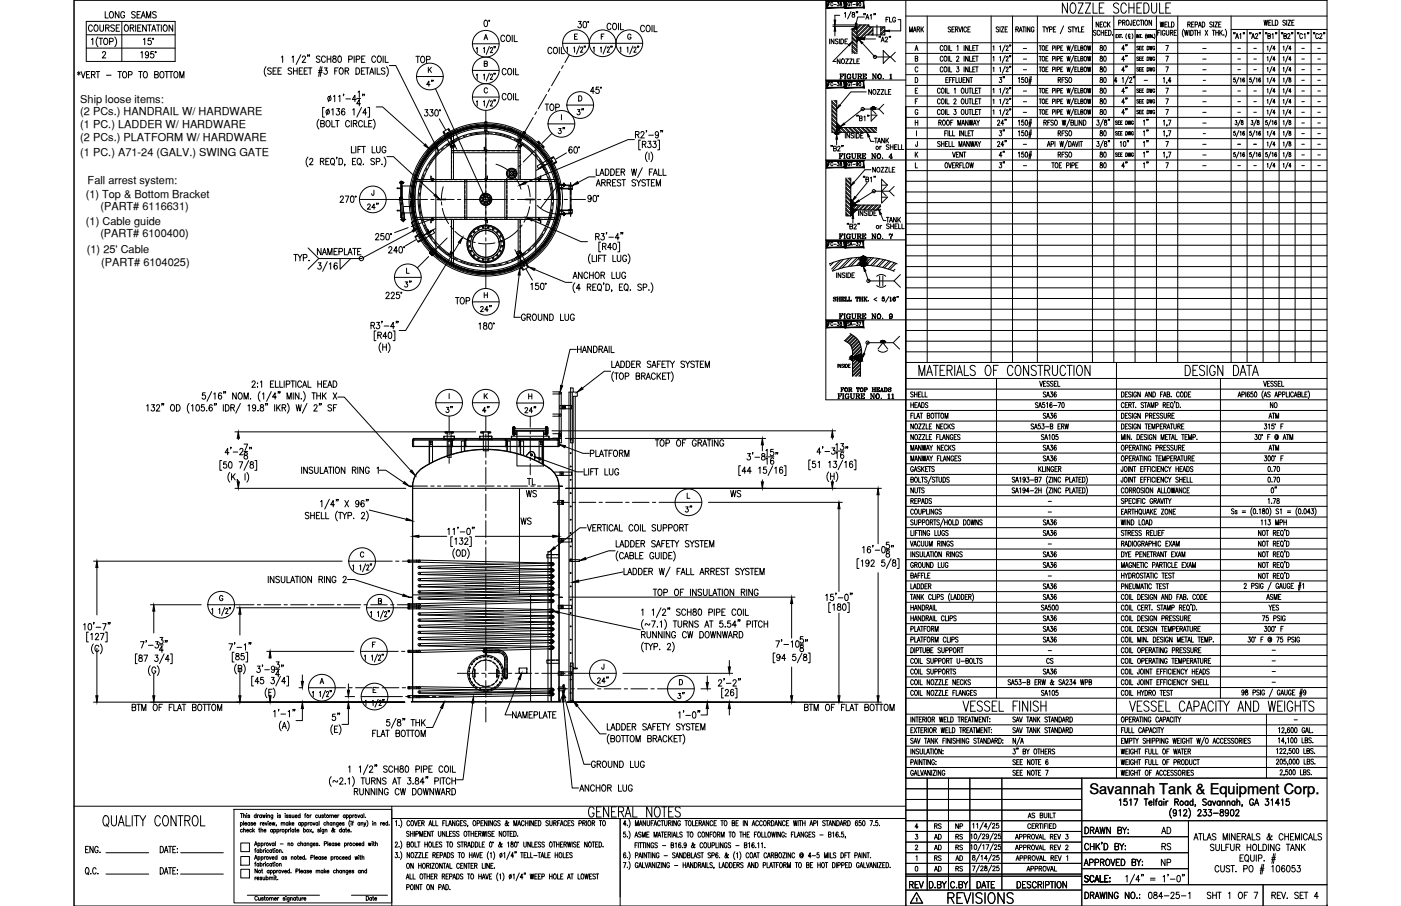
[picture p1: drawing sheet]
<svg xmlns="http://www.w3.org/2000/svg" width="432mm" height="279mm" viewBox="0 0 432 279" stroke-linecap="round" stroke-linejoin="round" font-family="sans-serif">
<defs><g id="words">
<text font-size="6.6" x="291.4" y="279.8">REVISIONS</text>
<g font-size="5.3">
<text x="26.5" y="10.9">COURSE</text>
<text x="167.2" y="35.3">TOP</text>
<text x="161.2" y="154.5">WS</text>
<text x="224.4" y="154.5">WS</text>
<text x="159.8" y="163">WS</text>
<text x="279.4" y="275.2">REV</text>
</g>
<g font-size="4.9">
<text x="31.4" y="6.7">LONG SEAMS</text>
<text x="186.3" y="10.2">COIL</text>
<text x="196.5" y="10.9">COIL</text>
<text x="167.9" y="17.6">COIL</text>
<text x="338.3" y="16.9">80</text>
<text x="127.4" y="20.5">TOP</text>
<text x="130.5" y="27.9">4&quot;</text>
<text x="310.8" y="26.8" transform="rotate(-90 310.8 26.8)">3&quot;</text>
<text x="342.2" y="26.8" transform="rotate(-90 342.2 26.8)">80</text>
<text x="181" y="36.7" transform="rotate(-90 181 36.7)">3&quot;</text>
<text x="342.2" y="36.7" transform="rotate(-90 342.2 36.7)">80</text>
<text x="355.2" y="39.9" transform="rotate(-90 355.2 39.9)">1&quot;</text>
<text x="171.1" y="42.3">3&quot;</text>
<text x="306.9" y="43">3&quot;</text>
<text x="355.2" y="43" transform="rotate(-90 355.2 43)">1&quot;</text>
<text x="306.9" y="49.7">4&quot;</text>
<text x="342.2" y="49.7" transform="rotate(-90 342.2 49.7)">80</text>
<text x="355.2" y="49.7" transform="rotate(-90 355.2 49.7)">1&quot;</text>
<text x="112.2" y="65.6">24&quot;</text>
<text x="123.8" y="89.6">3&quot;</text>
<text x="139.3" y="94.9">TOP</text>
<text x="136.5" y="128.4">3&quot;</text>
<text x="147.8" y="128.4">4&quot;</text>
<text x="160.9" y="128.4">24&quot;</text>
<text x="390.5" y="127">NO</text>
<text x="161.6" y="150.6">TL</text>
<text x="394.8" y="153.1" transform="rotate(-90 394.8 153.1)">0&quot;</text>
<text x="210.3" y="159.1">3&quot;</text>
<text x="390.2" y="189.4">YES</text>
<text x="212" y="216.6" transform="rotate(-90 212 216.6)">3&quot;</text>
<text x="181.3" y="237.8">GROUND LUG</text>
<text x="177.8" y="245.2">ANCHOR LUG</text>
<text x="357" y="258.2">AD</text>
<text x="357.4" y="263.2">RS</text>
<text x="357" y="268.1">NP</text>
</g>
<text font-size="4.5" x="335.7" y="244.9">Savannah Tank &amp; Equipment Corp.</text>
<g font-size="4.4">
<text x="272.3" y="8.1">FLG</text>
<text x="279.4" y="10.9">MARK</text>
<text x="336.9" y="9.5">NECK</text>
<text x="356.7" y="9.5">WELD</text>
<text x="348.5" y="16.9" transform="rotate(-90 348.5 16.9)">4&quot;</text>
<text x="338.3" y="20.1">80</text>
<text x="338.3" y="23.3">80</text>
<text x="348.5" y="20.1" transform="rotate(-90 348.5 20.1)">4&quot;</text>
<text x="348.5" y="23.3" transform="rotate(-90 348.5 23.3)">4&quot;</text>
<text x="338.3" y="30">80</text>
<text x="348.5" y="30" transform="rotate(-90 348.5 30)">4&quot;</text>
<text x="338.3" y="33.2">80</text>
<text x="348.5" y="33.2" transform="rotate(-90 348.5 33.2)">4&quot;</text>
<text x="348.5" y="36.7" transform="rotate(-90 348.5 36.7)">4&quot;</text>
<text x="268.5" y="45.2">TANK</text>
<text x="325.3" y="43">RFSO</text>
<text x="338.3" y="43">80</text>
<text x="338.3" y="52.9">80</text>
<text x="348.5" y="52.9" transform="rotate(-90 348.5 52.9)">4&quot;</text>
<text x="390.2" y="130.2">ATM</text>
<text x="390.2" y="140.1">ATM</text>
<text x="321.7" y="205.7">CS</text>
<text x="287.2" y="256.8">RS</text>
<text x="293.5" y="256.8">NP</text>
<text x="287.2" y="263.2">AD</text>
<text x="287.2" y="260">AD</text>
<text x="293.9" y="263.2">RS</text>
<text x="293.9" y="260">RS</text>
<text x="287.2" y="269.9">AD</text>
<text x="287.2" y="266.7">RS</text>
<text x="293.9" y="269.9">RS</text>
<text x="293.9" y="266.7">AD</text>
</g>
<g font-size="3.4">
<text x="24.7" y="31.7">Ship loose items:</text>
<text x="24.7" y="35.5">(2 PCs.) HANDRAIL W/ HARDWARE</text>
<text x="24.7" y="39.4">(1 PC.) LADDER W/ HARDWARE</text>
<text x="24.7" y="43.6">(2 PCs.) PLATFORM W/ HARDWARE</text>
<text x="24.7" y="48">(1 PC.) A71-24 (GALV.) SWING GATE</text>
<text x="27" y="56.8">Fall arrest system:</text>
<text x="26.4" y="61.1">(1) Top &amp; Bottom Bracket</text>
<text x="30.9" y="64.9">(PART# 6116631)</text>
<text x="26.5" y="69.3">(1) Cable guide</text>
<text x="30.9" y="73.2">(PART# 6100400)</text>
<text x="26.8" y="78.1">(1) 25' Cable</text>
<text x="31.2" y="82.1">(PART# 6104025)</text>
</g>
<g font-size="2.6">
<text x="314.3" y="16.2">-</text>
<text x="369.7" y="16.2">-</text>
<text x="380.6" y="16.2">-</text>
<text x="385.6" y="16.2">-</text>
<text x="400.4" y="16.2">-</text>
<text x="405.3" y="16.2">-</text>
<text x="314.3" y="19.4">-</text>
<text x="314.3" y="22.6">-</text>
<text x="369.7" y="19.4">-</text>
<text x="369.7" y="22.6">-</text>
<text x="380.6" y="19.4">-</text>
<text x="380.6" y="22.6">-</text>
<text x="385.6" y="19.4">-</text>
<text x="385.6" y="22.6">-</text>
<text x="400.4" y="19.4">-</text>
<text x="400.4" y="22.6">-</text>
<text x="405.3" y="19.4">-</text>
<text x="405.3" y="22.6">-</text>
<text x="314.3" y="29.3">-</text>
<text x="351.7" y="26.1">-</text>
<text x="369.7" y="29.3">-</text>
<text x="370.1" y="26.1">-</text>
<text x="380.6" y="29.3">-</text>
<text x="385.6" y="29.3">-</text>
<text x="400.4" y="26.1">-</text>
<text x="400.4" y="29.3">-</text>
<text x="405.3" y="26.1">-</text>
<text x="405.3" y="29.3">-</text>
<text x="314.3" y="32.5">-</text>
<text x="314.3" y="36">-</text>
<text x="369.7" y="32.5">-</text>
<text x="369.7" y="36">-</text>
<text x="380.6" y="32.5">-</text>
<text x="380.6" y="36">-</text>
<text x="385.6" y="32.5">-</text>
<text x="385.6" y="36">-</text>
<text x="400.4" y="32.5">-</text>
<text x="400.4" y="36">-</text>
<text x="405.3" y="32.5">-</text>
<text x="405.3" y="36">-</text>
<text x="369.7" y="39.2">-</text>
<text x="400.4" y="39.2">-</text>
<text x="405.3" y="39.2">-</text>
<text x="314.3" y="45.9">-</text>
<text x="369.7" y="45.9">-</text>
<text x="370.1" y="42.3">-</text>
<text x="380.6" y="45.9">-</text>
<text x="385.6" y="45.9">-</text>
<text x="400.4" y="42.3">-</text>
<text x="400.4" y="45.9">-</text>
<text x="405.3" y="42.3">-</text>
<text x="405.3" y="45.9">-</text>
<text x="314.3" y="52.2">-</text>
<text x="369.7" y="49">-</text>
<text x="369.7" y="52.2">-</text>
<text x="380.6" y="52.2">-</text>
<text x="385.6" y="52.2">-</text>
<text x="400.4" y="49">-</text>
<text x="400.4" y="52.2">-</text>
<text x="405.3" y="49">-</text>
<text x="405.3" y="52.2">-</text>
<text x="322.1" y="155.9">-</text>
<text x="322.1" y="159.1">-</text>
<text x="322.1" y="169">-</text>
<text x="322.1" y="178.9">-</text>
<text x="322.1" y="201.8">-</text>
<text x="391.2" y="201.8">-</text>
<text x="391.2" y="205">-</text>
<text x="391.2" y="208.5">-</text>
<text x="391.2" y="211.7">-</text>
<text x="397.9" y="223.3">-</text>
</g>
</g></defs>
<!-- layer: 11-2 PIPE -->
<g fill="none" stroke="#000" stroke-width=".31">
<path d="M149.4 40.2v-2.7h.7v2.7M161.2 41l.5 .4M161.4 40.6l-1.3 2.3 .6 .3 1.3-2.3M162 40.9l-.6-.3 .6 .3M171.9 57.2l-5.3 7M165.6 63.3a8.9 8.9 0 0 0 5.7 2.7M125.8 172.7h2.6v.7h-2.6zM126.3 172.7v.7M129.2 172.7l41.1 1-41.1 .9M129.2 173.4l26 .6M143.3 174.9l27 .6-41.1 1M143.3 176.8l27 .6-41.1 1"/>
<path d="M143.3 178.7l27 .6-41.1 1M170.3 174.3l-41.1 1 26 .6M170.3 176.2l-41.1 1 26 .6M170.3 178.1l-41.1 1 26 .6M170.3 180l-41.1 1 26 .6M125.8 187.1h2.6v.7h-2.6zM125.8 186.2h2.6v.6h-2.6zM126.3 187.1v.7M126.3 186.2v.6M129.2 186.8h.1M129.2 187.1l41.1 .9-41.1 1M129.2 187.8l26 .6"/>
<path d="M143.3 180.6l27 .6-41.1 1M143.3 182.5l27 .6-41.1 1M143.3 184.4l27 .6-41.1 1.2M143.3 189.3l27 .6-41.1 1M143.3 191.2l27 .6-41.1 1M143.3 193.1l27 .6-41.1 1M143.3 195l27 .6-41.1 1M143.3 196.9l27 .6-41.1 1M143.3 198.8l27 .6-41.1 1.2M170.3 181.9l-41.1 1 26 .6M170.3 183.8l-41.1 1 27.1 .6M170.3 185.7l-41.1 1.1"/>
<path d="M170.3 188.7l-41.1 1 26 .6M170.3 190.6l-41.1 1 26 .6M170.3 192.5l-41.1 1 26 .6M170.3 194.4l-41.1 .9 26 .7M170.3 196.3l-41.1 1 26 .6M170.3 198.2l-41.1 1 27.1 .6M125.8 211.8h2.6v.6h-2.6zM125.8 214.5h2.6v.7h-2.6zM125.8 200.6h2.6v.6h-2.6zM126.3 200.6v.6M126.3 211.8v.6M126.3 214.5v.7"/>
<path d="M129.2 212.4l19.5 .3M129.2 211.8l41.1 .6M129.2 201.2h.1M146.3 213.5l24 .2-41.1 .8M170.3 214.4l-41.1 .8M170.3 213.1l-41.1 .6 22.3 .4M170.3 212.4l-41.1 .7M170.3 200.1l-41.1 1.1"/>
<circle cx="157.6" cy="40" r=".33"/>
<circle cx="135" cy="43.9" r=".33"/>
<circle cx="172.2" cy="57.1" r=".33"/>
<circle cx="126.8" cy="60.8" r=".33"/>
<circle cx="126.8" cy="62.2" r=".33"/>
<circle cx="135" cy="79" r=".33"/>
<circle cx="149.7" cy="61.5" r="20.2"/>
<circle cx="149.7" cy="61.5" r="20.9"/>
<circle cx="172.2" cy="65.9" r=".33"/>
<circle cx="157.6" cy="83" r=".33"/>
<circle cx="129.2" cy="173" r=".33"/>
<circle cx="129.2" cy="175" r=".33"/>
<circle cx="129.2" cy="176.8" r=".33"/>
<circle cx="129.2" cy="178.7" r=".33"/>
<circle cx="170.3" cy="174" r=".33"/>
<circle cx="170.3" cy="177.7" r=".33"/>
<circle cx="170.3" cy="179.7" r=".33"/>
<circle cx="170.3" cy="175.9" r=".33"/>
<circle cx="129.2" cy="186.5" r=".33"/>
<circle cx="129.2" cy="184.4" r=".33"/>
<circle cx="129.2" cy="196.9" r=".33"/>
<circle cx="129.2" cy="198.8" r=".33"/>
<circle cx="129.2" cy="182.5" r=".33"/>
<circle cx="129.2" cy="191.2" r=".33"/>
<circle cx="129.2" cy="195" r=".33"/>
<circle cx="129.2" cy="187.4" r=".33"/>
<circle cx="129.2" cy="180.6" r=".33"/>
<circle cx="129.2" cy="193.1" r=".33"/>
<circle cx="129.2" cy="189.3" r=".33"/>
<circle cx="170.3" cy="199.7" r=".33"/>
<circle cx="170.3" cy="183.4" r=".33"/>
<circle cx="170.3" cy="185.3" r=".33"/>
<circle cx="170.3" cy="197.8" r=".33"/>
<circle cx="170.3" cy="181.6" r=".33"/>
<circle cx="170.3" cy="190.2" r=".33"/>
<circle cx="170.3" cy="192.1" r=".33"/>
<circle cx="170.3" cy="194" r=".33"/>
<circle cx="170.3" cy="188.4" r=".33"/>
<circle cx="170.3" cy="195.9" r=".33"/>
<circle cx="129.2" cy="214.8" r=".33"/>
<circle cx="129.2" cy="213.4" r=".33"/>
<circle cx="129.2" cy="212.1" r=".33"/>
<circle cx="129.2" cy="200.9" r=".33"/>
<circle cx="170.3" cy="214" r=".33"/>
<circle cx="170.3" cy="212.7" r=".33"/>
</g>
<!-- layer: TEXT -->
<g fill="none" stroke="#000" stroke-width=".31">
<path d="M255.3 1.3h.4M255.7 12v1.5M255.9 .8h-.6v1M256.7 1a.32 .32 0 0 0-.4-.2 .32 .32 0 0 0-.2 .4v.2a.32 .32 0 0 0 .2 .4 .32 .32 0 0 0 .4-.2M256.7 7.7h6.8M256.7 8.1h6.8M257 1.4h.7M257 12v1.5l-.8-1.5v1.5M257.3 9.6v1.5M258.1 .8h.5l-.3 .4a.31 .31 0 0 1 .3 .5 .31 .31 0 0 1-.6-.1M258.3 12.2l-.3-.2-.6 .2 .2 .4 .6 .3 .1 .4-.3 .2-.6-.2M258.7 12v1.5"/>
<path d="M258.8 4.7h-1.5v1.5M258.9 18.2v1.4l-.8-1.4v1.4M258.9 .8v.3a.38 .38 0 0 1 .5 .2 .38 .38 0 0 1-.2 .5 .33 .33 0 0 1-.4-.3 .33 .33 0 0 1 .5-.3l.1-.4zM259.2 12a.75 .75 0 0 1 .8 .8 .75 .75 0 0 1-.8 .7zM259.6 18.2h.1a.7 .7 0 0 1 .6 .7 .7 .7 0 0 1-.7 .7l-.3-.5zM260.3 4.1l.3-.3v1.5M260.4 12.7h.5M260.6 18.2h.9l-.9 1.4h.9M261.2 12h-.8v1.5h.8M261.6 14l-4.9 5h1M261.9 18.2h.8l-.8 1.4h.8M261.9 1a.33 .33 0 0 0-.4-.2 .33 .33 0 0 0-.2 .4v.2a.33 .33 0 0 0 .3 .4 .33 .33 0 0 0 .3-.4h-.2"/>
<path d="M262.1 .8h.6M262.3 3.6l-1.1 2.2M262.4 .8v1M262.6 13.1l1.5 1.5M262.6 14.4l1.5 1.5M262.6 15.7l.8 .9M262.6 11.8l1.5 1.5M262.6 10.5l1.5 1.5M262.6 9.2l1.5 1.5M262.6 12.7l1.5 1.5M262.6 14l1.5 1.5M262.6 15.3l1.3 1.3"/>
<path d="M262.6 11.4l1.5 1.5M262.6 10.1l1.5 1.5M262.7 3.9v.4a.54 .54 0 0 1 .7 .3 .54 .54 0 0 1-.3 .7 .47 .47 0 0 1-.5-.5 .47 .47 0 0 1 .6-.4l.1-.5zM262.8 8.9l1.3 1.3M262.9 1.4h.7M263.1 18.2v1.4h.7M263.7 8.9l.4 .5M264 3.6l-.1 .4M264.1 8.9h.1M264.1 7.7h3.7v.6h3.7M264.1 7.7v1.2h-1.5v7.7M264.1 18.9h.5"/>
<path d="M264.1 8.9v7.7M264.2 7.7h-.1M264.4 3.6l-.2 .4M264.5 1.1a.28 .28 0 0 1-.3 .3 .28 .28 0 0 1-.3-.3l.3-.3a.52 .52 0 0 1 .3 .5 .52 .52 0 0 1-.5 .5l-.1-.1M264.9 .8a.48 .48 0 0 1 .4 .5 .48 .48 0 0 1-.4 .5zM264.9 18.2h-.8v1.4h.8M265 7.7l-.9 .9M265.5 7.7l-1.4 1.4M265.8 13.3l3.9 4.3h4.8M266.3 4.2l-.1 .4M266.3 12h3.5M266.3 7.7l-2.2 2.2"/>
<path d="M266.4 5.2h-2l-.5 2.1M266.7 4.2l-.1 .4M266.8 7.7l-2.7 2.7M266.8 5.9l.5-1.5 .5 1.5M267 5.4h.6M267.7 7.7l-3.6 3.5M267.8 8l-3.7 3.6h2.5v-.2l-.3 .2M268.2 4.7l.3-.3v1.5M268.4 8.3l-3.4 3.3M268.8 8.3l-3.3 3.3M269 8.3v2.5M269 8.9l-1.8 1.9"/>
<path d="M269 10.2l-.5 .6M269 9.4l-1.4 1.4M269 10.6l-.1 .2M269.4 4.2l-.1 .4M269.8 4.2l-.1 .4M271 11.2l-.1 .4M271.4 11.2l-.1 .4M271.5 8.3v2.5M271.6 12.9l.5-1.5 .4 1.5M271.8 12.4h.6M272.2 15.6l2 2-2 2zM272.7 8.3v2.5h-5.5l-.5 .1-.1 .5"/>
<path d="M272.7 9.1l-1.2 1.3M272.7 10.4l-.3 .4M272.7 9.6l-1.2 1.2M272.8 11.8l.3-.4 .4 .3-.7 1.2h.8M274.2 11.2l-.2 .4M274.5 11.2l-.1 .4M275.9 16.1l-1.4 1.5 1.4 1.5M282 15.6l.5-1.6 .4 1.6M282.1 18.1l.7-.1v-.6l-.7-.1v1.6l.7-.1 .1-.4-.3-.3M282.2 15.1h.6M290.6 14.4a.44 .44 0 0 0-.5-.4 .44 .44 0 0 0-.3 .6v.4a.44 .44 0 0 0 .3 .6 .44 .44 0 0 0 .5-.4M290.6 17.7a.44 .44 0 0 0-.5-.4 .44 .44 0 0 0-.3 .6v.4a.44 .44 0 0 0 .3 .6 .44 .44 0 0 0 .5-.4"/>
<path d="M291.2 14.1l.1-.1a.84 .84 0 0 1 .6 .8 .84 .84 0 0 1-.6 .8 1.12 1.12 0 0 1-.1-1.5zM291.2 17.4l.1-.1a.84 .84 0 0 1 .6 .8 .84 .84 0 0 1-.6 .8 1.12 1.12 0 0 1-.1-1.5zM292.2 14v1.6M292.2 17.3v1.6M292.7 14v1.6h.7M292.7 17.3v1.6h.7M293 8.5a.4 .4 0 0 0-.6-.2 .4 .4 0 0 0-.1 .6l.5 .2a.42 .42 0 0 1 .1 .7 .42 .42 0 0 1-.7-.2M293.4 9h.5M294.1 8.3h-.7v1.6h.7M294.5 9h.6l.1-.6-.7-.1v1.6M294.8 17.7l.1-.2a.37 .37 0 0 1 .5-.1 .37 .37 0 0 1 .1 .5l-.7 1h.8M294.9 9l.4 .9"/>
<path d="M295 14.3l.2-.3v1.6M295.5 8.3l.4 1.6 .5-1.6M296.7 8.3v1.6M297.1 14v1.6M297.1 17.3v1.6M297.9 8.7a.44 .44 0 0 0-.6-.4 .44 .44 0 0 0-.2 .6v.3a.44 .44 0 0 0 .2 .7 .44 .44 0 0 0 .6-.4M298.3 9h.4M298.4 14v1.6l-.8-1.6v1.6M298.4 17.3v1.6l-.8-1.6v1.6M298.8 14v1.6h.7M298.8 17.3v1.6h.7M299 8.3h-.7v1.6h.7"/>
<path d="M299.8 14.8h.4M299.8 18.1h.4M300.5 14h-.7v1.6h.7M300.5 17.3h-.7v1.6h.7M300.7 14h.8M300.7 17.3h.8M301.1 14v1.6M301.1 17.3v1.6M306 14.4l.3-.3v1.4M306 17.7l.3-.3v1.4M307.8 8.5a.39 .39 0 0 0-.6-.2 .39 .39 0 0 0-.1 .6l.5 .2a.42 .42 0 0 1 .1 .7 .42 .42 0 0 1-.7-.2M308.1 14.4l.3-.3v1.4"/>
<path d="M308.1 17.7l.3-.3v1.4M308.2 8.3v1.6M308.6 8.3h.8l-.8 1.6h.8M309.8 9h.4M309.8 13.9l-.9 2.1M309.8 17.1l-.9 2.2M310.1 14.5l.1-.2a.32 .32 0 0 1 .4-.1 .32 .32 0 0 1 .1 .4l-.6 .9h.7M310.1 17.7l.1-.2a.32 .32 0 0 1 .4 0 .32 .32 0 0 1 .1 .4l-.6 .9h.7M310.5 8.3h-.7v1.6h.7M311.2 13.9l-.1 .4M311.2 17.2l-.1 .3M311.5 13.9l-.1 .4"/>
<path d="M311.5 17.2l-.1 .3M313.1 9h.7v-.6l-.7-.1v1.6M313.5 9l.4 .9M314.1 9.9l.5-1.6 .4 1.6M314.3 9.3h.6M315.1 8.3h.8M315.5 8.3v1.6M316.2 8.3v1.6M317.4 8.3v1.6l-.7-1.6v1.6M318.7 8.7a.44 .44 0 0 0-.6-.4 .44 .44 0 0 0-.3 .6v.3a.46 .46 0 0 0 .5 .7 .46 .46 0 0 0 .4-.7h-.3M320.3 14.1h.7M320.3 17.4h.7"/>
<path d="M320.6 14.1v1.4M320.6 17.4v1.4M321.4 14.2l.1-.1a.74 .74 0 0 1 .5 .7 .74 .74 0 0 1-.5 .7 1.02 1.02 0 0 1-.1-1.3zM321.4 17.5l.1-.1a.69 .69 0 0 1 .5 .7 .69 .69 0 0 1-.6 .7l-.2-.5zM321.4 8.3h.8M321.8 8.3v1.6M322.3 8.3l.4 .7v.9M322.3 14.8h.4M322.3 18.1h.4M323 14.1h-.7v1.4h.7M323 17.4h-.7v1.4h.7M323.2 8.3l-.5 .7"/>
<path d="M323.5 9.1l.6-.1 .1-.6-.7-.1v1.6M324.4 14.9l.6-.2v-.5l-.6-.1v1.4M324.4 18.1l.6-.1v-.5l-.6-.1v1.4M324.7 9h.4M325.4 8.3h-.7v1.6h.7M325.4 14.1v1.4M325.4 17.4v1.4M325.8 14.9l.7-.1v-.6l-.7-.1v1.4M325.8 18.1h.7v-.6l-.7-.1v1.4M326.9 14.8h.4M326.9 18.1h.4M327.6 14.1h-.7v1.4h.7"/>
<path d="M327.6 17.4h-.7v1.4h.7M327.8 8l-1 2.4M328.8 14.1l.3 1.4 .3-1.4 .2 1.4 .3-1.4M328.8 17.4l.3 1.4 .3-1.4 .2 1.4 .3-1.4M329 .9v3.2l-1.6-3.2v3.2M330.1 8.5a.4 .4 0 0 0-.6-.2 .4 .4 0 0 0-.1 .6l.4 .2a.43 .43 0 0 1 .2 .7 .43 .43 0 0 1-.7-.2M330.2 1.1l.3-.2a1.52 1.52 0 0 1 1 2.4 .78 .78 0 0 1-.8 .8 .78 .78 0 0 1-.8-.8l-.1-1.2zM330.3 8.3h.8M330.7 8.3v1.6M331 13.8l-.9 2.2M331 17.1l-.9 2.2M331.2 8.3l.4 .7v.9"/>
<path d="M331.3 14.8h.4M331.3 18.1h.4M331.9 14.1h-.6v1.4h.6M331.9 17.4h-.6v1.4h.6M332.1 8.3l-.5 .7M332.2 14.1v1.4h.6M332.2 17.4v1.4h.6M332.3 .9h1.5l-1.5 3.2h1.5M332.4 8.3v1.6h.7M333.1 14.8l.6-.1v-.5l-.6-.1v1.4l.7-.1-.3-.6M333.1 18.1l.6-.1v-.5l-.6-.1v1.4h.6l.1-.4-.3-.3M333.3 9h.5"/>
<path d="M334.1 8.3h-.8v1.6h.8M334.3 14.2l.1-.1a.74 .74 0 0 1 .5 .7 .74 .74 0 0 1-.5 .7 1.02 1.02 0 0 1-.1-1.3zM334.3 17.5l.1-.1a.69 .69 0 0 1 .5 .7 .69 .69 0 0 1-.6 .7l-.2-.5zM334.5 .9h1.6l-1.6 3.2h1.6M335.2 14.1l.2 1.4 .3-1.4 .2 1.4 .3-1.4M335.2 17.4l.2 1.4 .3-1.4 .2 1.4 .3-1.4M336.9 .9v3.2h1.3M338.8 2.4h.9M340.3 .9h-1.5v3.2h1.5M344 11.1h.2M344.4 10.6h-.4v1M344.6 10.6l.5 1"/>
<path d="M344.8 1.4a.79 .79 0 0 0-1.1-.5 .79 .79 0 0 0-.4 1.1l1 .6a.82 .82 0 0 1 .4 1.2 .82 .82 0 0 1-1.3 .1l-.2-.3M344.8 7h.7v-.7l-.7-.1v1.6M345.1 10.6l-.5 1M345.2 10.6h.5M345.5 10.6v1M346 7l.6-.1v-.6l-.6-.1v1.6M346.4 7l.4 .8M347.2 1.7a.79 .79 0 0 0-.8-.8 .79 .79 0 0 0-.8 .8l-.1 1.2a.88 .88 0 0 0 .6 1.1 .88 .88 0 0 0 1.1-.7M347.2 10.4l-.2 .7 .2 .8M347.3 6.3l.1-.1a.84 .84 0 0 1 .6 .8 .84 .84 0 0 1-.6 .8 1.12 1.12 0 0 1-.1-1.5zM347.9 2.4h1.6M347.9 .9v3.2"/>
<path d="M348 10.8v1h.4M348.3 10.8a.28 .28 0 0 0-.4-.3 .28 .28 0 0 0-.1 .4v.2a.27 .27 0 0 0 .2 .4 .27 .27 0 0 0 .3-.2M348.8 6.2v1.5l-.3 .1-.2-.5M348.9 10.4l.3 .7-.3 .8M349.3 7h.4M349.5 .9v3.2M350 6.2h-.7v1.6h.7M350.3 10.6v1M350.4 2.4h.9M350.9 14.4a.28 .28 0 0 0-.4-.1 .28 .28 0 0 0 0 .5l.3 .1a.29 .29 0 0 1 0 .4 .29 .29 0 0 1-.4-.1M350.9 17.7a.28 .28 0 0 0-.4-.1 .28 .28 0 0 0 0 .4l.3 .1a.29 .29 0 0 1 0 .5 .29 .29 0 0 1-.4-.1M351.1 10.6v1l-.5-1v1"/>
<path d="M351.2 6.6a.44 .44 0 0 0-.6-.4 .44 .44 0 0 0-.3 .6v.4a.44 .44 0 0 0 .3 .6 .44 .44 0 0 0 .6-.4M351.2 14.8h.3M351.2 18.1h.3M351.3 10.6h.4M351.4 6.2h.7M351.5 10.6v1M351.7 14.3h-.5v1.1h.5M351.7 17.5h-.5v1.2h.5M351.8 6.2v1.6M351.9 .9h-1.5v3.2h1.5M352 11.5h.1M352 14.8h.3"/>
<path d="M352 18.1h.3M352.4 6.2v1.6M352.5 14.3h-.5v1.1h.5M352.5 17.5h-.5v1.2h.5M352.6 .9h.7a1.9 1.9 0 0 1 0 3.2h-.7zM353.1 6.3l.1-.1a.83 .83 0 0 1 .6 .8 .83 .83 0 0 1-.6 .8 1.09 1.09 0 0 1-.1-1.5zM353.3 10.5l-.3 .6 .3 .9M353.5 11.6v-1l.3 1 .3-1v1M353.5 14.3a.56 .56 0 0 1 .6 .5 .56 .56 0 0 1-.6 .6zM353.5 17.5a.56 .56 0 0 1 .6 .6 .56 .56 0 0 1-.6 .6zM354.3 14.3l.2 1.1 .2-1.1 .2 1.1 .2-1.1M354.3 17.5l.2 1.2 .2-1.2 .2 1.2 .2-1.2"/>
<path d="M354.4 10.6v1M354.9 .9v2.3a.79 .79 0 0 0 .4 .7 .79 .79 0 0 0 .9 0l.3-.7v-2.3M354.9 6.2v1.6l-.8-1.6v1.6M355.1 10.6v1l-.5-1v1M355.5 11.5h.1M355.7 10.5l.3 .6-.3 .9M355.9 14.5a.31 .31 0 0 0-.4-.2 .31 .31 0 0 0-.2 .4v.3a.32 .32 0 0 0 .3 .4 .32 .32 0 0 0 .3-.4h-.2M355.9 17.8a.31 .31 0 0 0-.4-.2 .31 .31 0 0 0-.2 .4v.2a.32 .32 0 0 0 .3 .5 .32 .32 0 0 0 .3-.5h-.2M357.4 .9v3.2h1.4M359.3 14h.8l-.6 1.6M359.3 17.3h.8l-.6 1.6M359.3 2.4h.9"/>
<path d="M360.8 .9h-1.5v3.2h1.5M364.8 9a2.08 2.08 0 0 0 0 2.4M365.1 9.3l.3 1.6 .2-1.6 .3 1.6 .3-1.6M366.1 7.5h.7v-.7h-.7v1.5M366.5 7.5l.4 .8M366.5 9.3v1.6M367 9.3a.78 .78 0 0 1 .8 .8 .78 .78 0 0 1-.8 .8zM367.3 7.5h.4M368 6.8h-.7v1.5h.7M368 9.3h.8M368.3 7.6l.8-.1-.1-.7h-.7v1.5M368.4 9.3v1.6"/>
<path d="M369.1 9.3v1.6M369.1 10.1h.8M369.4 8.3l.4-1.5 .4 1.5M369.5 7.8h.6M369.9 9.3v1.6M370.5 6.8a.78 .78 0 0 1 .9 .8 .78 .78 0 0 1-.9 .7zM371.4 9.3l.8 1.6M372.2 9.3l-.8 1.6M373.6 7l-.2-.2-.5 .2 .1 .4 .6 .5-.2 .4-.5-.2M373.6 9.3h.8M374 6.8v1.5M374 9.3v1.6"/>
<path d="M374.4 6.8h.8l-.8 1.5h.8M374.7 10.1h.8M374.7 9.3v1.6M375.5 9.3v1.6M375.6 7.5h.5M375.9 9.3v1.6M376.2 10l.5 .9M376.3 6.8h-.7v1.5h.7M376.7 9.3l-.8 1.1M377.2 10.8h.1M377.6 9a1.99 1.99 0 0 1 0 2.4M380.3 10.1l-.1 .4"/>
<path d="M380.7 10.1l-.2 .4M380.8 11.9l.5-1.6 .4 1.6M381 11.4h.6M382.1 10.6l.3-.3v1.6M383.2 10.1l-.1 .4M383.6 10.1l-.1 .4M385.3 10.1l-.2 .4M385.6 10.1l-.1 .4M385.8 11.9l.4-1.6 .5 1.6M385.9 11.4h.6M386.9 10.7l.1-.2a.42 .42 0 0 1 .6 0 .42 .42 0 0 1-.1 .7l-.6 .7h.8M388.2 10.1l-.1 .4"/>
<path d="M388.5 10.1l-.1 .4M389.6 6.2l.2 1.6 .3-1.6 .3 1.6 .3-1.6M390.1 10.1l-.1 .4M390.4 10.1l-.1 .4M390.5 14.4l.3-.2v1.3M390.5 17.7l.3-.2v1.2M390.8 11.1l.7-.1v-.6l-.7-.1v1.6l.7-.1 .1-.4-.3-.3M391 7h.5M391.8 6.2h-.8v1.6h.8M392.1 10.6l.2-.3v1.6M392.1 13.9l-.8 2M392.1 17.2l-.8 2"/>
<path d="M392.1 6.2v1.6h.7M393 15h-.7l.4-.8v1.3M393 18.3h-.7l.4-.8v1.2M393.1 6.2a.79 .79 0 0 1 .8 .8 .79 .79 0 0 1-.8 .8zM393.2 10.1l-.1 .4M393.5 10.1l-.1 .4M395 10.1l-.1 .4M395.4 10.1l-.2 .4M395.5 14.4l.2-.2v1.3M395.5 17.7l.2-.2v1.2M395.7 11.1l.7-.1v-.6l-.7-.1v1.6l.7-.1 .1-.4-.3-.3M396.2 6.5a.4 .4 0 0 0-.6-.3 .4 .4 0 0 0-.1 .6l.4 .2a.43 .43 0 0 1 .2 .8 .43 .43 0 0 1-.7-.2"/>
<path d="M396.6 6.2v1.6M396.9 10.7v-.2a.37 .37 0 0 1 .6-.1 .37 .37 0 0 1 0 .5l-.7 1h.8M397 6.2h.7l-.7 1.6h.7M397 13.9l-.8 2M397 17.2l-.8 2M397.9 15h-.7l.5-.8v1.3M397.9 18.3h-.7l.5-.8v1.2M398.1 10.1l-.1 .4M398.1 7h.5M398.5 10.1l-.1 .4M398.9 6.2h-.8v1.6h.8M400 10.1l-.2 .4"/>
<path d="M400.3 10.1l-.1 .4M401.4 10.7a.44 .44 0 0 0-.5-.4 .44 .44 0 0 0-.3 .6v.4a.44 .44 0 0 0 .3 .6 .44 .44 0 0 0 .5-.4M401.9 10.6l.3-.3v1.6M403.1 10.1l-.2 .4M403.4 10.1l-.1 .4M404.9 10.1l-.1 .4M405.2 10.1l-.1 .4M406.4 10.7a.44 .44 0 0 0-.6-.4 .44 .44 0 0 0-.3 .6v.4a.44 .44 0 0 0 .3 .6 .44 .44 0 0 0 .6-.4M406.7 10.7l.1-.2a.37 .37 0 0 1 .5-.1 .37 .37 0 0 1 .1 .5l-.7 1h.8M408 10.1l-.1 .4M408.3 10.1l-.1 .4M255.3 25.9h.4"/>
<path d="M255.9 25.4h-.6v1.1M256.4 30.9v9.9h1.5v-1.5v1.5h12.3M256.4 35.6l1.5 1.5M256.4 36.9l1.5 1.5M256.4 38.2l2.6 2.6M256.4 39.5l1.3 1.3M256.4 34.3l1.5 1.5M256.4 33l1.5 1.4M256.4 31.6l1.5 1.5M256.4 35.1l1.5 1.5M256.4 36.4l1.5 1.5M256.4 37.8l1.5 1.4"/>
<path d="M256.4 39.1l1.7 1.7M256.4 33.8l1.5 1.5M256.4 32.5l1.5 1.5M256.4 31.2l1.5 1.5M256.7 25.7a.32 .32 0 0 0-.4-.3 .32 .32 0 0 0-.2 .4v.3a.32 .32 0 0 0 .2 .4 .32 .32 0 0 0 .4-.3M257 26h.7M257 30.9l.9 .9M257.5 30.9l.4 .5M257.9 30.9v8.4h12.3M258 39.3l1.5 1.5M258.1 25.4h.5l-.3 .4a.32 .32 0 0 1 .3 .5 .32 .32 0 0 1-.6 0M258.8 22.8h1.2v.5l-.1-.5"/>
<path d="M258.8 24.3h.5M258.8 39.3l1.5 1.5M258.9 25.5v.3a.38 .38 0 0 1 .5 .2 .38 .38 0 0 1-.2 .5 .34 .34 0 0 1-.4-.4 .34 .34 0 0 1 .5-.3l.1-.3zM259 22.8v1.5M259.1 22.8v1.5M259.1 23.6h.4M259.3 39.3l1.5 1.5M259.5 23.3v.5M260.2 39.3l1.4 1.5M260.2 24.3h.5M260.2 22.8h.5M260.5 22.8v1.5"/>
<path d="M260.6 39.3l1.5 1.5M261.5 39.3l1.4 1.5M261.6 22.8a.84 .84 0 0 0 0 1.5M261.9 23.8h.5M261.9 25.7a.33 .33 0 0 0-.4-.3 .33 .33 0 0 0-.2 .4v.3a.33 .33 0 0 0 .3 .4 .33 .33 0 0 0 .3-.4h-.2M261.9 39.3l1.5 1.5M262.1 23.1v.2v-.5v.3l-.2-.2a.66 .66 0 0 0-.8 .7 .66 .66 0 0 0 1 .5M262.1 23.8v.5M262.1 25.4h.6M262.4 25.4v1.1M262.6 22.8h.5M262.8 39.3l1.4 1.5"/>
<path d="M262.8 22.8v1.1l.5 .4h.3l.2-.4v-1.1M262.9 26h.7M262.9 22.8v1.1l.4 .4M263.2 39.3l1.5 1.5M263.6 22.8h.5M264.1 39.3l1.5 1.5M264.2 35.6l-.1 .3M264.3 22.8h.9l.3 .3-.1 .4-.8 .1M264.3 24.3h.5M264.5 25.8a.28 .28 0 0 1-.3 .3 .28 .28 0 0 1-.3-.4l.3-.3a.51 .51 0 0 1 .3 .6 .51 .51 0 0 1-.5 .4l-.1-.1M264.5 39.3l1.5 1.5M264.5 35.6l-.1 .3"/>
<path d="M264.5 22.8v1.5M264.6 22.8v1.5M264.9 25.5a.47 .47 0 0 1 .4 .5 .47 .47 0 0 1-.4 .4zM264.9 36.5l.7-.1v-.6h-.7v1.5l.7-.1 .1-.4-.3-.3M265 23.6l.6 .6M265.1 23.6l.3 .7 .2-.2M265.2 22.8l.3 .3-.3 .5M265.4 39.3l1.5 1.5M265.8 39.3l1.5 1.5M265.9 22.8h1.1v.5l-.1-.5M265.9 24.3h1.1v-.4l-.1 .4M266.1 22.8v1.5"/>
<path d="M266.1 23.6h.5M266.3 36l.3-.2v1.5M266.6 23.3v.5M266.7 39.3l1.5 1.5M267 28.3h-4.8l-3.4 4.1M267.1 39.3l1.5 1.5M267.5 35.6l-.1 .3M267.8 35.6l-.1 .3M268 39.3l1.5 1.5M268.4 39.3l1.5 1.5M268.5 33.6a.65 .65 0 0 1 .6-.6 .65 .65 0 0 1 .7 .6M268.6 27.6v1.5l-.8-1.5v1.5"/>
<path d="M268.8 24.3h.5M268.8 22.8h.3l.9 1.4M269 22.8v1.5M269.3 27.7l.1-.1a.7 .7 0 0 1 .6 .8 .7 .7 0 0 1-.7 .6l-.3-.5zM269.3 39.3l.9 .9M269.7 22.8h.5M269.7 39.3l.5 .5M270 22.8v1.5l-.9-1.3M270 35.1l-1.5-1.5v3.7l1.8-1.8h-1.8M270.3 27.6h.9l-.9 1.5h.9M270.9 33.6l1.5 1.5M270.9 33.6h-5l-7.9 6.2"/>
<path d="M271 22.8a.68 .68 0 0 0-.5 1 .68 .68 0 0 0 1.1 .2 .67 .67 0 0 0 0-1 .67 .67 0 0 0-.9 0 .67 .67 0 0 0 0 1l.3 .3M271.2 22.8a.85 .85 0 0 1 0 1.5M271.5 27.6h.9l-.9 1.5h.9M272.2 24.2h.1M272.4 32.2l-1.5 1.4M272.8 27.6v1.5h.7M273.8 28.3h.5M274.3 23.1l.3-.3v1.5M274.3 24.3h.6M274.5 22.9v1.4M274.6 27.6h-.8v1.5h.8M282.1 23.9a.78 .78 0 0 1 .8 .8 .78 .78 0 0 1-.8 .8z"/>
<path d="M282.1 37v1.6M282.1 37.8h.8M282.1 27.9h.5M282.1 31.2h.5M282.9 27.2h-.8v1.6h.8M282.9 30.5h-.8v1.5M282.9 37v1.6M282.9 21a.44 .44 0 0 0-.6-.4 .44 .44 0 0 0-.3 .6v.4a.44 .44 0 0 0 .3 .6 .44 .44 0 0 0 .6-.4M282.9 34.1a.44 .44 0 0 0-.6-.3 .44 .44 0 0 0-.3 .6v.3a.45 .45 0 0 0 .5 .6 .45 .45 0 0 0 .4-.6h-.3M289.3 37.8l.7-.1v-.6l-.7-.1v1.6M289.7 37.8l.4 .8M289.8 27.6a.44 .44 0 0 0-.6-.4 .44 .44 0 0 0-.3 .6v.4a.44 .44 0 0 0 .3 .6 .44 .44 0 0 0 .6-.4"/>
<path d="M289.8 30.8a.44 .44 0 0 0-.6-.3 .44 .44 0 0 0-.3 .6v.4a.44 .44 0 0 0 .3 .5 .44 .44 0 0 0 .6-.3M289.8 34.1a.44 .44 0 0 0-.6-.3 .44 .44 0 0 0-.3 .6v.3a.44 .44 0 0 0 .3 .6 .44 .44 0 0 0 .6-.4M290.3 27.3l.1-.1a.84 .84 0 0 1 .6 .8 .84 .84 0 0 1-.6 .8 1.12 1.12 0 0 1-.1-1.5zM290.3 30.5h.1a.84 .84 0 0 1 .6 .8 .84 .84 0 0 1-.6 .7 1.11 1.11 0 0 1-.1-1.5zM290.3 33.8h.1a.82 .82 0 0 1 .6 .7 .82 .82 0 0 1-.6 .8 1.11 1.11 0 0 1-.1-1.5zM290.6 21a.44 .44 0 0 0-.5-.4 .44 .44 0 0 0-.3 .6v.4a.44 .44 0 0 0 .3 .6 .44 .44 0 0 0 .5-.4M290.7 37.1l.1-.1a.83 .83 0 0 1 .6 .8 .83 .83 0 0 1-.6 .8 1.09 1.09 0 0 1-.1-1.5zM291.2 20.7l.1-.1a.82 .82 0 0 1 .6 .8 .82 .82 0 0 1-.6 .8 1.11 1.11 0 0 1-.1-1.5zM291.4 27.2v1.6M291.4 30.5v1.5M291.4 33.8v1.5M291.5 24.6h.5"/>
<path d="M291.8 27.2v1.6h.7M291.8 30.5v1.5h.7M291.8 33.8v1.5h.7M291.9 37.1l.2-.1a.84 .84 0 0 1 .5 .8 .84 .84 0 0 1-.5 .8 1.12 1.12 0 0 1-.2-1.5zM292.2 23.9h-.7v1.6h.7M292.2 20.6v1.6M292.6 24.6h.4M292.7 20.6v1.6h.7M293 37.8h.5M293.3 23.9h-.7v1.6M293.6 24.6h.4M293.7 37h-.7v1.6"/>
<path d="M294 30.8v-.2a.36 .36 0 0 1 .6 0 .36 .36 0 0 1 0 .5l-.7 .9h.8M294 33.8h.7l-.4 .6a.45 .45 0 0 1 .4 .6 .45 .45 0 0 1-.8 0M294.1 27.5l.3-.3v1.6M294.3 23.9h-.7v1.6M294.6 23.9v1.6h.7M294.9 20.6h.6l-.3 .6a.45 .45 0 0 1 .4 .7 .45 .45 0 0 1-.8 0M295.2 38.6v-1.6l.5 1.6 .4-1.6v1.6M295.6 23.9v1.1l.3 .5 .4-.2 .1-1.4M296.4 38.6l.4-1.6 .5 1.6M296.5 27.3l.1-.1a.84 .84 0 0 1 .6 .8 .84 .84 0 0 1-.6 .8 1.12 1.12 0 0 1-.1-1.5zM296.5 30.5h.1a.84 .84 0 0 1 .6 .8 .84 .84 0 0 1-.6 .7 1.11 1.11 0 0 1-.1-1.5zM296.5 33.8h.1a.82 .82 0 0 1 .6 .7 .82 .82 0 0 1-.6 .8 1.11 1.11 0 0 1-.1-1.5z"/>
<path d="M296.5 38.1h.6M296.8 24.6h.5M297.1 20.6v1.6M297.5 23.9h-.7v1.6h.7M297.5 27.2v1.1l.4 .5 .4-.3v-1.3M297.5 30.5v1.1l.4 .4 .4-.2v-1.3M297.5 33.8v1.1l.4 .4 .4-.2v-1.3M298.4 37v1.6l-.8-1.6v1.6M298.4 20.6v1.6l-.8-1.6v1.6M298.6 27.2h.8M298.6 30.5h.8M298.6 33.8h.8"/>
<path d="M298.7 23.9v1.6l-.8-1.6v1.6M298.7 37l.3 1.6 .3-1.6 .3 1.6 .2-1.6M298.8 20.6v1.6h.7M299 23.9h.7M299 27.2v1.6M299 30.5v1.5M299 33.8v1.5M299.3 23.9v1.6M299.7 27.2v1.6h.7M299.7 30.5v1.5h.7M299.7 33.8v1.5h.7M299.8 21.4h.4"/>
<path d="M300 38.6l.4-1.6 .5 1.6M300.2 38.1h.5M300.5 20.6h-.7v1.6h.7M300.6 27.9h.5M300.6 31.2h.5M300.6 34.5h.5M300.7 20.6h.8M301 37l.5 .8v.8M301.1 20.6v1.6M301.4 27.2h-.8v1.6h.8M301.4 30.5h-.8v1.5h.8M301.4 33.8h-.8v1.5h.8"/>
<path d="M301.5 27.2h.8M301.5 30.5h.8M301.5 33.8h.8M301.9 37l-.4 .8M301.9 27.2v1.6M301.9 30.5v1.5M301.9 33.8v1.5M306 21l.3-.3v1.4M306 27.5l.3-.2v1.4M306 30.8l.3-.2v1.4M306 34.1l.3-.3v1.4M307.4 37.4l.1-.2a.35 .35 0 0 1 .5-.1 .35 .35 0 0 1 .1 .5l-.7 1h.8"/>
<path d="M308.1 21l.3-.3v1.4M308.1 27.5l.3-.2v1.4M308.1 30.8l.3-.2v1.4M308.1 34.1l.3-.3v1.4M309.4 38.1h-.9l.6-1.1v1.6M309.8 36.8l-.1 .4M309.8 20.4l-.9 2.2M309.8 27l-.9 2.1M309.8 30.3l-.9 2.1M309.8 33.6l-.9 2.1M310.1 21l.1-.2a.32 .32 0 0 1 .4 0 .32 .32 0 0 1 .1 .4l-.6 .9h.7M310.1 27.6l.1-.2a.33 .33 0 0 1 .4-.1 .33 .33 0 0 1 .1 .5l-.6 .9h.7"/>
<path d="M310.1 30.9l.1-.2a.32 .32 0 0 1 .4-.1 .32 .32 0 0 1 .1 .5l-.6 .9h.7M310.1 34.2l.1-.2a.32 .32 0 0 1 .4-.1 .32 .32 0 0 1 .1 .5l-.6 .8h.7M310.2 36.8l-.2 .4M311.2 20.5l-.1 .3M311.2 30.4l-.1 .3M311.2 33.6l-.1 .4M311.5 20.5l-.1 .3M311.5 30.4l-.1 .3M311.5 33.6l-.1 .4M313.9 24.2l.3-.3v1.6M313.9 37.3l.3-.3v1.6M315.5 23.9h-.6v.7a.45 .45 0 0 1 .6 0 .45 .45 0 0 1 0 .7 .45 .45 0 0 1-.7-.1"/>
<path d="M315.5 37h-.6v.7a.45 .45 0 0 1 .6 .1 .45 .45 0 0 1 0 .6 .45 .45 0 0 1-.7-.1M316.1 24l.2-.1a.91 .91 0 0 1 0 1.6l-.3-.3zM316.1 37.1l.2-.1a.92 .92 0 0 1 0 1.6l-.3-.6zM317.1 25h.8M317.1 38.2h.8M317.1 37.7h.8M317.1 24.6h.8M317.5 23.6l-.4 2.4M317.5 36.7l-.4 2.4M317.9 23.6l-.4 2.4M317.9 36.7l-.4 2.4M320.3 20.7h.7"/>
<path d="M320.3 27.3h.7M320.3 30.5h.7M320.3 33.8h.7M320.6 20.7v1.4M320.6 27.3v1.4M320.6 30.5v1.5M320.6 33.8v1.4M321.4 20.7h.1a.69 .69 0 0 1 .5 .7 .69 .69 0 0 1-.6 .6l-.2-.4zM321.4 27.3h.1a.69 .69 0 0 1 .5 .7 .69 .69 0 0 1-.6 .6l-.2-.5zM321.4 30.6l.1-.1a.69 .69 0 0 1 .5 .8 .69 .69 0 0 1-.6 .6l-.2-.5zM321.4 33.9l.1-.1a.69 .69 0 0 1 .5 .7 .69 .69 0 0 1-.6 .7l-.2-.5zM321.7 37.8l.7-.1 .1-.5-.8-.2v1.6"/>
<path d="M322.1 37.8l.4 .8M322.3 27.9h.4M322.3 31.2h.4M322.3 21.4h.4M322.3 34.5h.4M322.9 37.8h.5M323 20.7h-.7v1.4h.7M323 27.3h-.7v1.4h.7M323 30.5h-.7v1.5h.7M323 33.8h-.7v1.4h.7M323.6 37h-.7v1.6M324.4 21.4l.6-.1v-.6h-.6v1.4"/>
<path d="M324.4 28l.6-.1v-.6h-.6v1.4M324.4 31.3l.6-.1v-.6l-.6-.1v1.5M324.4 34.6l.6-.2v-.5l-.6-.1v1.4M324.7 37.3l-.3-.3-.5 .3 .1 .3 .4 .3a.42 .42 0 0 1 .1 .7 .42 .42 0 0 1-.6-.2M325.2 37.1l.1-.1a.83 .83 0 0 1 .6 .8 .83 .83 0 0 1-.6 .8 1.09 1.09 0 0 1-.1-1.5zM325.4 20.7v1.4M325.4 27.3v1.4M325.4 30.5v1.5M325.4 33.8v1.4M325.8 21.4h.7v-.7h-.7v1.4M325.8 28l.7-.1v-.6h-.7v1.4M325.8 31.3l.7-.1v-.6l-.7-.1v1.5"/>
<path d="M325.8 34.6l.7-.1v-.6l-.7-.1v1.4M326.1 24.6h.7v-.6l-.7-.1v1.6M326.5 24.6l.4 .9M326.9 27.9h.4M326.9 31.2h.4M326.9 21.4h.4M326.9 34.5h.4M327.3 24.6h.5M327.4 37l.3 1.6 .2-1.6 .3 1.6 .3-1.6M327.6 20.7h-.7v1.4h.7M327.6 27.3h-.7v1.4h.7M327.6 30.5h-.7v1.5h.7"/>
<path d="M327.6 33.8h-.7v1.4h.7M328 23.9h-.7v1.6M328.8 20.7l.3 1.4 .3-1.4 .2 1.4 .3-1.4M328.8 27.3l.3 1.4 .3-1.4 .2 1.4 .3-1.4M328.8 30.5l.3 1.5 .3-1.5 .2 1.5 .3-1.5M328.8 33.8l.3 1.4 .3-1.4 .2 1.4 .3-1.4M329.1 24.1l-.3-.2-.5 .2v.3l.8 .6-.3 .5-.5-.2M329.6 24l.1-.1a.76 .76 0 0 1 .6 .8 .76 .76 0 0 1-.7 .7l-.2-.5zM329.7 36.7l-1 2.4M330.1 37.8l.7-.1v-.5l-.7-.2v1.6l.7-.1v-.5l-.2-.2M331 20.4l-.9 2.2M331 27l-.9 2.1"/>
<path d="M331 30.3l-.9 2.1M331 33.5l-.9 2.2M331.3 37v1.6h.6M331.3 27.9h.4M331.3 31.2h.4M331.3 21.4h.4M331.3 34.5h.4M331.9 20.7h-.6v1.4h.6M331.9 27.3h-.6v1.4h.6M331.9 30.5h-.6v1.5h.6M331.9 33.8h-.6v1.4h.6M332.2 37v1.6"/>
<path d="M332.2 20.7v1.4h.6M332.2 27.3v1.4h.6M332.2 30.5v1.5h.6M332.2 33.8v1.4h.6M333.1 21.4l.6-.1v-.6h-.6v1.4l.7-.1v-.5l-.3-.1M333.1 27.9h.6v-.6h-.6v1.4l.6-.1 .1-.4-.3-.3M333.1 31.2h.6v-.6l-.6-.1v1.5l.7-.2v-.5l-.3-.1M333.1 34.5l.6-.1v-.5l-.6-.1v1.4l.7-.1-.3-.6M333.5 37v1.6l-.8-1.6v1.6M333.9 37a.79 .79 0 0 1 .8 .8 .79 .79 0 0 1-.8 .8zM334.3 20.7h.1a.69 .69 0 0 1 .6 .7 .69 .69 0 0 1-.7 .6l-.2-.4zM334.3 27.3h.1a.69 .69 0 0 1 .5 .7 .69 .69 0 0 1-.6 .6l-.2-.5z"/>
<path d="M334.3 30.6l.1-.1a.69 .69 0 0 1 .5 .8 .69 .69 0 0 1-.6 .6l-.2-.5zM334.3 33.9l.1-.1a.69 .69 0 0 1 .6 .7 .69 .69 0 0 1-.7 .7l-.2-.5zM335.2 20.7l.2 1.4 .3-1.4 .2 1.4 .3-1.4M335.2 27.3l.2 1.4 .3-1.4 .2 1.4 .3-1.4M335.2 30.5l.2 1.5 .3-1.5 .2 1.5 .3-1.5M335.2 33.8l.2 1.4 .3-1.4 .2 1.4 .3-1.4M338.1 37h.6l-.3 .6a.46 .46 0 0 1 .4 .7 .46 .46 0 0 1-.8 0M340.1 36.7l-1.1 2.4M340.5 37.1v.5a.54 .54 0 0 1 .6 .4 .54 .54 0 0 1-.5 .6 .58 .58 0 0 1-.2-.7 .58 .58 0 0 1 .6-.3v-.5zM344.3 25h-.9l.6-1.1v1.6M344.3 37.4l-.2-.1-.3 .1 .5 .5a.29 .29 0 0 1-.1 .5 .29 .29 0 0 1-.4-.2M345.1 37.3h-.5v1.1h.5"/>
<path d="M345.9 24.2l.3-.3v1.6M345.9 37.3h-.5v1.1h.5M347 37.3a.56 .56 0 0 1 .5 .5 .56 .56 0 0 1-.5 .6zM347.7 37.3l.2 1.1 .2-1.1 .2 1.1 .2-1.1M347.8 23.6l-1 2.4M348.1 24.3l.3-.4 .4 .3-.7 1.3h.8M349.3 37.5a.31 .31 0 0 0-.4-.2 .31 .31 0 0 0-.2 .4v.3a.32 .32 0 0 0 .3 .4 .32 .32 0 0 0 .3-.4h-.2M350.9 21h-.5l.4 .4a.29 .29 0 0 1 .1 .5 .29 .29 0 0 1-.5-.1M350.9 27.6a.28 .28 0 0 0-.4-.2 .28 .28 0 0 0 0 .5l.3 .1a.29 .29 0 0 1 0 .5 .29 .29 0 0 1-.4-.1M350.9 30.9h-.5l.4 .4a.29 .29 0 0 1 .1 .5 .29 .29 0 0 1-.5-.1M350.9 34.1h-.5l.4 .5a.29 .29 0 0 1 .1 .4 .29 .29 0 0 1-.5-.1M351.2 27.9h.3"/>
<path d="M351.2 31.2h.3M351.2 21.4h.3M351.7 20.8h-.5v1.1h.5M351.7 27.4h-.5v1.1h.5M351.7 30.7h-.5v1.1h.5M351.7 34h-.5v1.1M352 27.9h.3M352 31.2h.3M352 21.4h.3M352.5 20.8h-.5v1.1h.5M352.5 27.4h-.5v1.1h.5M352.5 30.7h-.5v1.1h.5"/>
<path d="M352.5 34h-.5v1.1M353.5 20.8a.55 .55 0 0 1 .6 .6 .55 .55 0 0 1-.6 .5zM353.5 27.4a.56 .56 0 0 1 .6 .6 .56 .56 0 0 1-.6 .5zM353.5 30.7a.55 .55 0 0 1 .6 .6 .55 .55 0 0 1-.6 .5zM353.5 34a.55 .55 0 0 1 .6 .5 .55 .55 0 0 1-.6 .6zM354.3 20.8l.2 1.1 .2-1.1 .2 1.1 .2-1.1M354.3 27.4l.2 1.1 .2-1.1 .2 1.1 .2-1.1M354.3 30.7l.2 1.1 .2-1.1 .2 1.1 .2-1.1M354.3 34l.2 1.1 .2-1.1 .2 1.1 .2-1.1M355.9 21.1a.31 .31 0 0 0-.4-.2 .31 .31 0 0 0-.2 .4v.2a.32 .32 0 0 0 .3 .5 .32 .32 0 0 0 .3-.5h-.2M355.9 27.7a.31 .31 0 0 0-.4-.3 .31 .31 0 0 0-.2 .4v.3a.32 .32 0 0 0 .3 .4 .32 .32 0 0 0 .3-.4h-.2M355.9 31a.31 .31 0 0 0-.4-.3 .31 .31 0 0 0-.2 .4v.3a.32 .32 0 0 0 .3 .4 .32 .32 0 0 0 .3-.4h-.2"/>
<path d="M355.9 34.2a.31 .31 0 0 0-.4-.2 .31 .31 0 0 0-.2 .4v.3a.32 .32 0 0 0 .3 .4 .32 .32 0 0 0 .3-.4h-.2M358.5 24.2l.3-.3v1.6M358.6 37.3l.2-.3v1.6M359.3 20.6h.8l-.6 1.6M359.3 27.2h.8l-.6 1.6M359.3 30.5h.8l-.6 1.5M359.3 33.8h.8l-.6 1.5M359.6 25.4l-.1 .4M359.7 38.5l-.1 .4M360.1 37h.8l-.6 1.6M360.9 25h-.9l.6-1.1v1.6M380.7 24h-.4l-.1 .6a.36 .36 0 0 1 .5 .1 .36 .36 0 0 1 0 .5 .36 .36 0 0 1-.5-.1"/>
<path d="M380.7 37.2h.5l-.2 .5a.36 .36 0 0 1 .3 .5 .36 .36 0 0 1-.7 0M381.8 23.8l-.8 1.9M382.2 24.3l.2-.3v1.3M382.3 37l-.8 1.9M382.6 37.3v.3a.41 .41 0 0 1 .6 .4 .41 .41 0 0 1-.6 .4 .61 .61 0 0 1 .5-.9v-.2zM383.6 24.2l-.1-.1a.63 .63 0 0 0-.6 .5 .63 .63 0 0 0 .4 .7 .33 .33 0 0 0 .3-.4 .33 .33 0 0 0-.5-.2l-.1 .2M385.7 24h-.5l-.1 .6a.36 .36 0 0 1 .6 0 .36 .36 0 0 1-.1 .5 .36 .36 0 0 1-.5 0M385.7 37.2h.4l-.2 .5a.36 .36 0 0 1 .3 .5 .36 .36 0 0 1-.6 0M386.8 23.8l-.8 1.9M387.1 24.3l.3-.3v1.3M387.2 37l-.8 1.9M387.5 37.3v.3a.41 .41 0 0 1 .6 .4 .41 .41 0 0 1-.6 .4 .61 .61 0 0 1 .5-.9v-.2z"/>
<path d="M388.5 24.2v-.1a.63 .63 0 0 0-.7 .5 .63 .63 0 0 0 .4 .7 .33 .33 0 0 0 .3-.4 .33 .33 0 0 0-.5-.2v.2M390.5 21l.3-.2v1.2M390.5 24.3l.3-.3v1.3M390.5 27.6l.3-.3v1.3M390.5 30.9l.3-.3v1.3M390.5 34.2l.3-.3v1.3M390.6 37.2h-.5v.5a.36 .36 0 0 1 .5 .1 .36 .36 0 0 1 0 .5 .36 .36 0 0 1-.6-.1M391.7 37l-.8 1.9M392.1 37.4l.2-.2v1.3M392.1 20.5l-.8 2M392.1 23.8l-.8 1.9M392.1 27.1l-.8 1.9"/>
<path d="M392.1 30.4l-.8 1.9M392.1 33.7l-.8 1.9M393 21.6h-.7l.4-.8v1.2M393 24.9h-.7l.4-.9v1.3M393 28.2h-.7l.4-.9v1.3M393 31.5h-.7l.4-.9v1.3M393 34.8h-.7l.4-.9v1.3M393.4 37.4v-.1a.58 .58 0 0 0-.5 .5 .58 .58 0 0 0 .4 .6 .37 .37 0 0 0 .2-.5 .37 .37 0 0 0-.5-.2l-.1 .3M395.5 21l.2-.2v1.2M395.5 27.6l.2-.3v1.3M395.5 30.9l.2-.3v1.3M395.5 34.2l.2-.3v1.3"/>
<path d="M395.5 24.3l.2-.3v1.3M395.5 37.4l.2-.2v1.3M397 20.5l-.8 2M397 27.1l-.8 1.9M397 30.4l-.8 1.9M397 33.7l-.8 1.9M397 23.8l-.8 1.9M397 37l-.8 1.9M397.3 24.1v.4a.43 .43 0 0 1 .6 .3 .43 .43 0 0 1-.4 .5 .54 .54 0 0 1-.2-.6 .54 .54 0 0 1 .5-.3v-.3zM397.3 37.3v.3a.43 .43 0 0 1 .6 .4 .43 .43 0 0 1-.4 .5 .55 .55 0 0 1-.2-.6 .55 .55 0 0 1 .5-.4v-.2zM397.9 21.6h-.7l.5-.8v1.2M397.9 28.2h-.7l.5-.9v1.3"/>
<path d="M397.9 31.5h-.7l.5-.9v1.3M397.9 34.8h-.7l.5-.9v1.3M255.3 50.6h.4M255.9 50.1h-.6v1M256.2 44.9l-.1 .3M256.4 40.4l.4 .4M256.6 44.9l-.1 .3M256.7 50.3a.32 .32 0 0 0-.4-.2 .32 .32 0 0 0-.2 .4v.2a.32 .32 0 0 0 .2 .4 .32 .32 0 0 0 .4-.2M256.9 45.8l.7-.1 .1-.5-.8-.1v1.5l.8-.2 .1-.3-.3-.3M257 50.7h.7M257.2 40.8a.65 .65 0 0 0 .7 .6 .65 .65 0 0 0 .6-.6M257.9 42.6v2.1"/>
<path d="M258.1 50.1h.5l-.3 .4a.31 .31 0 0 1 .3 .5 .31 .31 0 0 1-.6-.1M258.2 45.4l.2-.3 .5 .3-.8 1.2h.9M258.6 47.4h1.2v.4l-.1-.4M258.6 48.9h.5M258.8 47.4v1.5M258.9 47.4v1.5M258.9 48.1h.4M258.9 50.1v.3a.37 .37 0 0 1 .5 .2 .37 .37 0 0 1-.2 .5 .33 .33 0 0 1-.4-.3 .33 .33 0 0 1 .5-.3l.1-.4zM259.3 47.8v.6M259.5 44.9l-.1 .3M259.9 44.9l-.2 .3M260 48.9h.5"/>
<path d="M260 47.4h.5M260.2 47.4v1.5M260.5 41.1v1.5M260.7 54.9v11.7h1.5v-11.7M260.7 59.5l1.5 1.5M260.7 58.2l1.5 1.5M260.7 56.9l1.5 1.5M260.7 55.6l1.5 1.4M260.7 59.1l1.5 1.4M260.7 57.8l1.5 1.4M260.7 56.5l1.5 1.4M260.7 55.1l1.5 1.5"/>
<path d="M261.3 54.9l.9 .9M261.4 47.4a.82 .82 0 0 0 0 1.5M261.7 48.3h.4M261.7 54.9l.5 .4M261.9 41.1v1.5l-.9-1.5v1.5M261.9 47.6v.2v-.4v.2l-.2-.1a.67 .67 0 0 0-.9 .7 .67 .67 0 0 0 1.1 .5M261.9 48.3v.6M261.9 50.3a.33 .33 0 0 0-.4-.2 .33 .33 0 0 0-.2 .4v.2a.33 .33 0 0 0 .3 .4 .33 .33 0 0 0 .3-.4h-.2M262.1 50.1h.6M262.4 50.1v1M262.4 47.4h.5M262.9 50.7h.7"/>
<path d="M263.1 41.3l-.7-.1-.1 .4 .7 .3 .1 .5-.3 .2-.5-.2M263.4 47.4h.4M263.5 41.1v1.5M263.6 47.4v1.1l-.4 .4-.5-.2-.1-1.3 .1 1.1 .4 .4M264 41.1a.74 .74 0 0 1 .9 .7 .74 .74 0 0 1-.9 .8zM264.1 47.4h.9l.3 .3-.1 .3-.8 .1M264.1 48.9h.5M264.3 47.4v1.5M264.5 50.4a.29 .29 0 0 1-.5 .2 .29 .29 0 0 1 0-.5h.2a.52 .52 0 0 1 .3 .5 .52 .52 0 0 1-.5 .5l-.1-.1M264.8 48.1l.6 .6M264.9 50.1a.47 .47 0 0 1 .4 .5 .47 .47 0 0 1-.4 .5zM264.9 48.2l.2 .6 .2 .1 .1-.2"/>
<path d="M265 47.4l.2 .3-.2 .4M265.3 41.8h.4M265.7 47.4h1.1v.4l-.1-.4M265.7 48.9h1.1v-.4l-.1 .4M265.9 47.4v1.5M266 47.4v1.5M266 48.1h.4M266 41.1h-.7v1.5h.7M266.2 54.4l-.2 .3M266.4 47.8v.6M266.5 54.4l-.1 .3M266.9 55.3l.7-.1 .1-.5-.8-.1v1.5l.8-.2v-.4l-.3-.2"/>
<path d="M267.3 56.4l-4.6 5.5M268.3 54.9l.3-.3v1.5M268.4 52.3h-1.8l-3.4 4M268.6 48.9h.4M268.6 47.4h.3l.8 1.3M268.8 47.4v1.5M269.5 54.4l-.2 .3M269.5 47.4h.5M269.7 47.4v1.5l-.8-1.4M269.8 51.6v1.5l-.8-1.5v1.5M269.8 54.4l-.1 .3M270.5 51.7l.1-.1a.71 .71 0 0 1 .6 .8 .71 .71 0 0 1-.7 .6l-.3-.5z"/>
<path d="M270.8 47.4a.67 .67 0 0 0-.5 1 .67 .67 0 0 0 1.1 .1 .62 .62 0 0 0 0-.8 .62 .62 0 0 0-.9-.1l-.1 .7 .4 .6M271 47.4a.84 .84 0 0 1 0 1.5M271.5 51.6h.9l-.9 1.5h.9M271.7 57.1h1.9l-1.9-1.8v3.7M271.7 59v3.7l1.9-1.9h-1.9M271.7 59l1.5 1.4M272 48.7h.1M272.8 51.6h.8l-.8 1.5h.8M273.2 57.5l-1.5 1.5M274 51.6v1.5h.7M274.1 59l1.5 1.5M274.1 59h-4.8l-7.1 4.5"/>
<path d="M274.5 48.9h.5M274.7 47.5v1.4M275 52.3h.5M275.1 48.5h-1.1l.7-1.1v1.5M275.6 57.5l-1.5 1.5M275.8 51.6h-.8v1.5h.8M276.9 44.6v1.5h.7M277.9 44.6v1.5h.7M282.1 46.9v1.6M282.1 50.2v1.6h.7M282.4 47.6l.5 .9M282.5 40.3v1.6"/>
<path d="M282.8 43.6l-.2 1.5h-.3l-.1-.4M282.9 46.9l-.8 1.1M289.8 43.8l-.3-.2-.5 .2 .1 .4 .4 .3a.42 .42 0 0 1 .1 .6 .42 .42 0 0 1-.6-.1M290.2 43.6v1.6M290.2 44.4h.8M291 43.6v1.6M291.2 41.1h.4M291.4 44.4h.4M291.5 50.3l.1-.1a.83 .83 0 0 1 .6 .8 .83 .83 0 0 1-.6 .8 1.09 1.09 0 0 1-.1-1.5zM291.9 40.3h-.7v1.6M292.1 43.6h-.7v1.6h.7M292.2 40.3v1.6"/>
<path d="M292.4 50.2l.4 1.6 .5-1.6M292.5 43.6v1.6h.6M292.6 40.3v1.6h.7M293.4 43.6v1.6h.7M293.5 50.9h.5M293.6 46.9l.4 1.6 .5-1.6M293.6 40.3v1.6h.7M294.3 50.2h-.8v1.6h.8M294.6 50.9h.7v-.6l-.7-.1v1.6M294.7 47.6h.5M295 50.9l.4 .9M295.5 46.9h-.8v1.6h.8"/>
<path d="M295.6 45.2v-1.6l.4 1.6 .5-1.6v1.6M295.7 40.3v1.6M295.8 50.9h.4M296.5 50.2h-.7v1.6M296.6 46.9v1.6l-.8-1.6v1.6M296.8 45.2l.4-1.6 .4 1.6M296.8 50.2v1.6h.7M296.9 46.9h.8M296.9 44.7h.6M297 40.3v1.6l-.8-1.6v1.6M297.3 46.9v1.6M297.4 40.3v1.6h.7"/>
<path d="M297.9 50.3l.1-.1a.83 .83 0 0 1 .6 .8 .83 .83 0 0 1-.6 .8 1.09 1.09 0 0 1-.1-1.5zM298.4 41.1h.4M298.7 43.6v1.6l-.8-1.6v1.6M298.9 50.2l.3 1.6 .3-1.6 .2 1.6 .3-1.6M299.1 43.6l.2 1.6 .3-1.6 .3 1.6 .3-1.6M299.1 40.3h-.7v1.6h.7M299.3 40.3h.8M299.7 40.3v1.6M300.4 45.2l.4-1.6 .5 1.6M300.5 44.7h.6M301.4 43.6l.4 .8v.8M302.3 43.6l-.5 .8"/>
<path d="M307.4 44l.1-.2a.36 .36 0 0 1 .5-.1 .36 .36 0 0 1 .1 .5l-.7 1h.8M308.1 50.2h.6l-.3 .6a.45 .45 0 0 1 .3 .7 .45 .45 0 0 1-.7 0M309.4 44.7h-.9l.6-1.1v1.6M313.9 40.6l.3-.3v1.6M313.9 47.2l.3-.3v1.6M315.5 40.3h-.6v.7a.46 .46 0 0 1 .6 0 .46 .46 0 0 1 0 .7 .46 .46 0 0 1-.7-.1M315.5 46.9h-.6v.7a.45 .45 0 0 1 .6 0 .45 .45 0 0 1 0 .7 .45 .45 0 0 1-.7-.1M316.1 40.4l.2-.1a.92 .92 0 0 1 0 1.6l-.3-.3zM316.1 47l.2-.1a.91 .91 0 0 1 0 1.6l-.3-.3zM317.1 41.5h.8M317.1 48h.8M317.1 41h.8"/>
<path d="M317.1 47.6h.8M317.5 40l-.4 2.4M317.5 46.6l-.4 2.4M317.9 40l-.4 2.4M317.9 46.6l-.4 2.4M322.8 45.2l.4-1.6 .5 1.6M322.9 44.7h.6M324 44.5l.6-.1v-.7l-.6-.1v1.6M324.1 50.2h.9M324.5 50.2v1.6M325.1 43.6v1.6M325.4 50.3l.1-.1a.83 .83 0 0 1 .6 .8 .83 .83 0 0 1-.6 .8 1.09 1.09 0 0 1-.1-1.5z"/>
<path d="M326.1 47.6h.7v-.6l-.7-.1v1.6M326.5 50.9h.4M326.5 47.6l.4 .9M326.7 43.6l.2 1.6 .3-1.6 .3 1.6 .3-1.6M327.2 50.2h-.7v1.6h.7M327.3 47.6h.5M328 46.9h-.7v1.6M328.7 51l.7-.1v-.6l-.7-.1v1.6M329 43.3l-1 2.4M329.1 47.1l-.3-.2-.5 .2v.3l.8 .6-.3 .5-.5-.2M329.4 43.6a.78 .78 0 0 1 .8 .8 .78 .78 0 0 1-.8 .8zM329.6 47l.1-.1a.76 .76 0 0 1 .6 .8 .76 .76 0 0 1-.7 .7l-.2-.5z"/>
<path d="M329.9 50.2v1.6M330.3 51l.7-.1v-.6l-.7-.1v1.6M330.4 45.2l.4-1.6 .5 1.6M330.6 44.7h.5M331.4 43.6l.5 1.6 .4-1.6M331.5 50.9h.5M332.3 50.2h-.8v1.6h.8M332.6 43.6v1.6M332.9 43.6h.8M333.2 43.6v1.6M338.1 43.6h.6l-.3 .6a.45 .45 0 0 1 .4 .7 .45 .45 0 0 1-.8 0M340.1 43.3l-1.1 2.4"/>
<path d="M340.5 43.7v.4a.54 .54 0 0 1 .6 .5 .54 .54 0 0 1-.5 .6 .58 .58 0 0 1-.2-.7 .58 .58 0 0 1 .6-.4v-.4zM344.3 40.7l-.2-.1-.3 .1 .5 .5a.29 .29 0 0 1-.1 .4 .29 .29 0 0 1-.4-.1M344.3 47.3h-.5l.5 .5a.29 .29 0 0 1-.1 .4 .29 .29 0 0 1-.4-.1M344.6 41.1h.3M345.1 40.6h-.5v1.1h.5M345.1 47.1h-.5v1.2M345.3 43.9l.2-.3v1.6M345.4 41.1h.3M345.9 40.6h-.5v1.1h.5M345.9 47.1h-.5v1.2M346.4 43.7l.2-.1a.9 .9 0 0 1 0 1.6l-.4-.7zM347 40.6a.56 .56 0 0 1 .5 .5 .56 .56 0 0 1-.5 .6z"/>
<path d="M347 47.1a.56 .56 0 0 1 .5 .6 .56 .56 0 0 1-.5 .6zM347.5 43.4l-.1 .4M347.7 40.6l.2 1.1 .2-1.1 .2 1.1 .2-1.1M347.7 47.1l.2 1.2 .2-1.2 .2 1.2 .2-1.2M347.9 43.4l-.2 .4M349.3 40.8a.31 .31 0 0 0-.4-.2 .31 .31 0 0 0-.2 .4v.3a.32 .32 0 0 0 .3 .4 .32 .32 0 0 0 .3-.4h-.2M349.3 47.4a.31 .31 0 0 0-.4-.3 .31 .31 0 0 0-.2 .5v.2a.32 .32 0 0 0 .3 .5 .32 .32 0 0 0 .3-.5h-.2M352.4 43.9l.3-.3v1.6M352.4 50.5l.3-.3v1.6M358.6 40.6l.2-.3v1.6M358.6 47.2l.2-.3v1.6M359.3 43.6h.8l-.6 1.6"/>
<path d="M359.3 50.2h.8l-.6 1.6M359.7 41.8l-.1 .4M359.7 48.4l-.1 .4M360.1 40.3h.8l-.6 1.6M360.1 46.9h.8l-.6 1.6M380.7 40.5h-.4v.5a.37 .37 0 0 1 .5 .1 .37 .37 0 0 1-.1 .5 .37 .37 0 0 1-.5-.1M380.7 47.1h-.4l-.1 .5a.36 .36 0 0 1 .5 .1 .36 .36 0 0 1 0 .5 .36 .36 0 0 1-.5-.1M381.8 40.2l-.8 2M381.8 46.8l-.8 1.9M382.2 40.7l.2-.2v1.2M382.2 47.3l.2-.2v1.2M383.6 40.7l-.2-.2a.63 .63 0 0 0-.4 .6 .63 .63 0 0 0 .5 .6 .38 .38 0 0 0 .1-.5 .38 .38 0 0 0-.4-.2l-.2 .3"/>
<path d="M383.6 47.2l-.1-.1a.63 .63 0 0 0-.6 .5 .63 .63 0 0 0 .4 .7 .33 .33 0 0 0 .3-.4 .33 .33 0 0 0-.5-.2l-.1 .2M385.7 40.5h-.5l-.1 .5a.36 .36 0 0 1 .6 .1 .36 .36 0 0 1-.1 .5 .36 .36 0 0 1-.5-.1M385.7 47.1h-.5l-.1 .5a.36 .36 0 0 1 .6 0 .36 .36 0 0 1-.1 .6 .36 .36 0 0 1-.5-.1M386.8 40.2l-.8 2M386.8 46.8l-.8 1.9M387.1 40.7l.3-.2v1.2M387.1 47.3l.3-.2v1.2M388.5 40.7l-.2-.2a.63 .63 0 0 0-.4 .6 .63 .63 0 0 0 .5 .6 .38 .38 0 0 0 .1-.5 .38 .38 0 0 0-.4-.2l-.1 .3M388.5 47.2v-.1a.63 .63 0 0 0-.7 .5 .63 .63 0 0 0 .4 .7 .33 .33 0 0 0 .3-.4 .33 .33 0 0 0-.5-.2v.2M390.5 40.7l.3-.2v1.2M390.5 44l.3-.2v1.2M390.5 50.6l.3-.2v1.2"/>
<path d="M390.6 47.1h-.5v.5a.36 .36 0 0 1 .5 0 .36 .36 0 0 1 0 .6 .36 .36 0 0 1-.6-.1M391.7 46.8l-.8 1.9M392.1 47.3l.2-.2v1.2M392.1 40.2l-.8 2M392.1 43.5l-.8 2M392.1 50.1l-.8 1.9M393 41.3h-.7l.4-.8v1.2M393 44.6h-.7l.4-.8v1.2M393 51.2h-.7l.4-.8v1.2M393.4 47.2v-.1a.58 .58 0 0 0-.5 .6 .58 .58 0 0 0 .4 .6 .37 .37 0 0 0 .2-.5 .37 .37 0 0 0-.5-.2l-.1 .3M395.5 50.6l.2-.2v1.2M395.5 40.7l.2-.2v1.2"/>
<path d="M395.5 44l.2-.2v1.2M395.5 47.3l.2-.2v1.2M397 50.1l-.8 1.9M397 40.2l-.8 2M397 43.5l-.8 2M397 46.8l-.8 1.9M397.3 40.6v.3a.41 .41 0 0 1 .6 .4 .41 .41 0 0 1-.6 .4 .62 .62 0 0 1 .5-.9l-.1-.3zM397.3 43.8v.4a.43 .43 0 0 1 .6 .3 .43 .43 0 0 1-.4 .5 .46 .46 0 0 1-.2-.5 .46 .46 0 0 1 .5-.3v-.4zM397.3 47.1v.4a.43 .43 0 0 1 .6 .3 .43 .43 0 0 1-.4 .5 .46 .46 0 0 1-.2-.5 .46 .46 0 0 1 .5-.3v-.4zM397.9 51.2h-.7l.5-.8v1.2M255.3 75.2h.4M255.9 74.7h-.6v1.1"/>
<path d="M256.7 75a.32 .32 0 0 0-.4-.3 .32 .32 0 0 0-.2 .4v.3a.32 .32 0 0 0 .2 .4 .32 .32 0 0 0 .4-.3M257 75.3h.7M258.1 74.7h.5l-.3 .4a.32 .32 0 0 1 .3 .5 .32 .32 0 0 1-.6 0M258.7 72.2h1.1v.4l-.1-.4M258.7 73.6h.4M258.9 72.2v1.4M258.9 74.8v.3a.38 .38 0 0 1 .5 .2 .38 .38 0 0 1-.2 .5 .34 .34 0 0 1-.4-.4 .34 .34 0 0 1 .5-.3l.1-.3zM258.9 72.9h.5M259.4 72.6v.5M260 80l-3.5 3.5M260.1 73.6h.5M260.1 72.2h.5"/>
<path d="M260.3 72.2v1.4M260.4 72.2v1.4M260.7 60.8l1.5 1.5M260.7 62.1l1.5 1.5M260.7 63.4l1.5 1.5M260.7 64.7l1.5 1.5M260.7 66l.6 .6M260.7 60.4l1.5 1.4M260.7 61.7l1.5 1.5M260.7 63l1.5 1.5M260.7 64.3l1.5 1.5M260.7 65.6l1 1"/>
<path d="M261.2 68.9l-.1 .4M261.4 72.2a.82 .82 0 0 0 0 1.4M261.6 68.9l-.1 .4M261.7 73.1h.5M261.8 79.7l-3.3 3.3M261.8 74.9h-.6l.6 .6-.2 .3-.4-.2M261.9 72.4l.1 .2v-.4l-.1 .2-.1-.2a.67 .67 0 0 0-.9 .7 .67 .67 0 0 0 1 .5M261.9 73.1v.5M261.9 69.8h.8v-.5l-.8-.2v1.5l.8-.1 .1-.4-.3-.3M262 75.8l.3-1.1 .3 1.1M262 73.1v.5M262.1 75.4h.4"/>
<path d="M262.2 64.7h9.2M262.2 63.2h9.2M262.2 63.2v.1M262.5 72.2h.5M262.6 79.5l-3.1 3.2M262.7 72.2v1l.4 .4 .5-.2 .1-1.2M262.7 63.2l-.5 .5M262.7 72.2v1l.4 .4M262.8 75.3h.8M262.9 67.4v1.4M263.2 69.5l.2-.4 .5 .3-.8 1.2h.9M263.4 72.2h.5"/>
<path d="M263.5 63.2l-1.3 1.4M264 74.7h.4l-.2 .4a.32 .32 0 0 1 .2 .5 .32 .32 0 0 1-.5 0M264 63.2l-1.5 1.5M264.2 72.2h.8l.3 .2-.1 .4-.8 .1M264.2 73.6h.4M264.2 79.4l-2.8 2.8M264.4 72.2v1.4M264.5 68.9l-.1 .4M264.6 65v1.5M264.7 74.7h.6l-.4 1.1M264.8 72.9l.6 .6M264.9 63.2l-1.5 1.5"/>
<path d="M264.9 68.9l-.1 .4M264.9 72.9l.2 .7 .3-.2M264.9 79.4l-2.6 2.7M265 72.2l.3 .2-.3 .5M265.3 63.2l-1.5 1.5M265.7 72.2h1.1v.4v-.4M265.7 73.6h1.1v-.4v.4M265.9 72.2v1.4M265.9 65v1.5l-.8-1.5v1.5M266 72.2v1.4M266 72.9h.4M266.2 63.2l-1.5 1.5"/>
<path d="M266.4 72.6v.5M266.6 63.2l-1.5 1.5M267.1 79.4l-.4 .4M267.2 65.2l-.7-.1-.1 .4 .7 .4 .1 .4-.3 .2-.5-.2M267.5 63.2l-1.5 1.5M267.6 65v1.5M267.9 63.2l-1.5 1.5M268.1 65a.75 .75 0 0 1 .8 .7 .75 .75 0 0 1-.8 .8zM268.5 79.5l-1.8 1.8M268.7 73.6h.4M268.7 72.2h.2M268.8 63.2l-1.5 1.5"/>
<path d="M268.9 72.2v1.4M268.9 72.2l.9 1.3M269.2 79.5l-2.4 2.4M269.2 63.2l-1.5 1.5M269.3 65.7h.5M269.6 72.2h.4M269.8 72.2v1.4l-.9-1.3M270.1 63.2l-1.5 1.5M270.1 65h-.8v1.5h.8M270.5 79.7l-2.3 2.2M270.5 63.2l-1.5 1.5M270.8 72.2a.67 .67 0 0 0-.5 .9 .67 .67 0 0 0 1.1 .2 .62 .62 0 0 0 0-.9 .62 .62 0 0 0-.8 0l-.1 .9 .3 .3"/>
<path d="M271 72.2a.84 .84 0 0 1 0 1.4M271.1 79.8l-2.2 2.2M271.3 69.5v1M271.4 63.2l-1.5 1.5M271.4 66.1l.9 1.9h.8M271.4 64.5l-.2 .2M271.4 63.6l-1.1 1.1M271.8 69.5l-.5 .5M272 73.5h.1M273.2 67h.8M273.6 67v1.5M274.1 69.3l-.7-.2-.1 .4 .7 .5 .1 .3-.3 .2-.5-.2"/>
<path d="M274.1 72.4l.2-.2 .5 .2 .3-.2-.5 1.4v-.5l.4-.5M274.1 72.2v.4M274.1 68.5l.5-1.5 .5 1.5M274.2 72.3l.6 .1M274.3 68h.6M274.5 69v1.5M274.5 69.7h.9M275.4 69v1.5M275.8 69.7h.5M276.2 67v1.5l-.8-1.5v1.5M276.6 69h-.8v1.5h.8M276.7 67v1.5"/>
<path d="M277 69v1.5h.7M277 67.7l.6 .8M277.6 67l-.9 1M278 69v1.5h.7M255.3 99.9h.4M255.6 81.4a25.9 25.9 0 0 1 9.9-2l.6-.4 .6 .4a25.9 25.9 0 0 1 9.8 2M255.7 81.3v.1M255.9 99.4h-.6v1M256.6 83.6a22.8 22.8 0 0 1 8.9-1.8l.6 .4 .6-.4a22.8 22.8 0 0 1 8.9 1.8M256.7 99.6a.32 .32 0 0 0-.4-.2 .32 .32 0 0 0-.2 .4v.2a.32 .32 0 0 0 .2 .4 .32 .32 0 0 0 .4-.2M256.9 91.9l.6 .4a.39 .39 0 0 1-.1 .6 .39 .39 0 0 1-.5-.4v.3v-.1M256.9 80.9l-1 1"/>
<path d="M257 100h.7M257.6 91.8v-.2v.4a.36 .36 0 0 0-.4-.4 .36 .36 0 0 0-.2 .5l.6 .3M257.9 84.1v1.5M257.9 91.6h.4M257.9 92.8h.4M258.1 99.4h.5l-.3 .4a.31 .31 0 0 1 .3 .5 .31 .31 0 0 1-.6-.1M258.1 91.6v1.2M258.2 91.6v1.2M258.2 92.2h.6M258.7 96.8h1.1v.4l-.1-.4M258.7 98.3h.4M258.7 91.6h.4"/>
<path d="M258.7 92.8h.4M258.8 91.6v1.2M258.9 96.8v1.5M258.9 91.6v1.2M258.9 99.4v.3a.37 .37 0 0 1 .5 .2 .37 .37 0 0 1-.2 .5 .33 .33 0 0 1-.4-.3 .33 .33 0 0 1 .5-.3l.1-.4zM258.9 97.5h.5M259 80.2l-2.7 2.8M259.2 84.1v1.5l-.9-1.5v1.5M259.3 91.6h.9v.4v-.4M259.3 92.8h.9v-.3v.3M259.4 97.2v.6M259.5 91.6v1.2"/>
<path d="M259.5 92.2h.4M259.9 92v.4M260.1 98.3h.5M260.1 96.8h.5M260.3 96.8v1.5M260.4 96.8v1.5M260.4 84.3l-.3-.2-.5 .2 .1 .4 .7 .3-.1 .6-.7-.2M260.5 92.8h.9v-.3l-.1 .3M260.5 91.6h.4M260.7 91.6v1.2M260.8 84.1v1.5M261.3 84.1a.75 .75 0 0 1 .9 .8 .75 .75 0 0 1-.9 .7z"/>
<path d="M261.4 96.8a.84 .84 0 0 0 0 1.5M261.5 92.8h.9v-.3l-.1 .3M261.5 91.6h.4M261.7 97.7h.5M261.7 91.6v1.2M261.8 91.6v1.2M261.8 99.5h-.6l.6 .6-.2 .3-.4-.1M261.9 97l.1 .2v-.4l-.1 .2a.64 .64 0 0 0-1 .5 .64 .64 0 0 0 1 .6M261.9 97.7v.6M262 97.7v.6M262.5 96.8h.5M262.6 84.8h.5"/>
<path d="M262.7 96.8v1.1l.4 .4 .5-.2 .1-1.3M262.7 96.8v1.1l.4 .4M262.8 100h.8M263.4 84.1h-.8v1.5h.8M263.4 96.8h.5M263.8 91.6v.4v-.4h.8v.4v-.4M264 99.4h.4l-.2 .4a.31 .31 0 0 1 .2 .5 .31 .31 0 0 1-.5-.1M264 92.8h.4M264.2 96.8h.8l.3 .3-.1 .3-.8 .1M264.2 98.3h.4M264.2 91.6v1.2M264.4 96.8v1.5"/>
<path d="M264.7 99.4h.6l-.4 1M264.8 97.5l.5 .7 .1-.1M264.8 91.6h.4M264.8 92.8h.4M264.9 97.6l.2 .6 .3-.1M265 96.8l.3 .3-.3 .4M265 91.6v1.2M265.1 92.2h.6M265.1 91.6v1.2M265.6 80.2l-1.7 1.7M265.6 91.6h.4M265.6 92.8h.4"/>
<path d="M265.6 80.9l-1 1M265.7 96.8h1.1v.4v-.4M265.7 98.3h1.1v-.4v.4M265.7 91.6v1.2M265.8 91.6v1.2M265.9 96.8v1.5M266 96.8v1.5M266 97.5h.4M266.2 91.6h.4M266.2 92.8h.4M266.4 91.6v1.2M266.4 97.2v.6"/>
<path d="M266.6 83.3l1.1 3.3h7.8M266.7 92.2l.5 .6M267 91.6h.3M267 92.8h.3M267.2 91.6l-.8 .8M267.6 92.7h.1M268.7 98.3h.4M268.7 96.8h.2M268.9 96.8v1.5M268.9 96.8l.9 1.3M269.6 96.8h.4M269.8 96.8v1.5l-.9-1.4"/>
<path d="M270.2 85.2a1.98 1.98 0 0 1 2.8 0M270.2 88a1.98 1.98 0 0 0 2.8 0M270.3 91.8l-1 .5 1 .5M270.8 96.8a.67 .67 0 0 0-.5 1 .67 .67 0 0 0 1.1 .1 .62 .62 0 0 0 0-.8 .62 .62 0 0 0-.8-.1l-.1 .9 .3 .4M271 96.8a.85 .85 0 0 1 0 1.5M271.1 85.2v2.9M272 91.7l.5-.1h-.5l-.1 .6a.42 .42 0 0 1 .6-.1 .42 .42 0 0 1 0 .6 .42 .42 0 0 1-.6-.1M272 98.1h.1M272.1 85.2v2.9M272.3 92l.3 .4-.3 .4M272.3 80l-2.1 2.1M272.9 80.2l-2.1 2"/>
<path d="M274 91.4l-1.1 1.8M274 80.5l-2 2M274.3 91.9l.2-.3v1.2M274.3 92.8h.5M274.5 91.7v1.1M274.5 96.8l-.3 .4 .3 .5M274.6 80.6l-2 2M274.6 96.8a.89 .89 0 0 1 0 1.5M275 97.3a.47 .47 0 0 1-.6 .4 .47 .47 0 0 1-.3-.7 .47 .47 0 0 1 .7-.1 .79 .79 0 0 1 .3 .8 .79 .79 0 0 1-.7 .6l-.2-.2M275.5 86.6l2 2M275.6 91.6a.71 .71 0 0 0 0 1.2M275.7 81l-2 2"/>
<path d="M275.7 92.1l.3 .3-.3 .4M275.8 83l-.5 .5M275.9 91.8l-.1-.2a.57 .57 0 0 0-.6 .6 .57 .57 0 0 0 .6 .6 .37 .37 0 0 0 0-.7 .37 .37 0 0 0-.5 .3M276.2 81.2l-1.9 1.9M276.5 91.5l-.1 .3M276.9 91.5l-.1 .3M277.5 84.7l-2 1.9M258.2 112.3v1M259.1 112.3v1l-.6-1v1M259.1 119.6h1v.3l-.1-.3M259.3 119.6v1.2M259.4 119.6v1.2"/>
<path d="M259.7 119.9v.5M260 112.5h-.6l.6 .4-.1 .4-.5-.1M260.2 105l1.7 1.1 .7 1.5 .1 8.4M260.3 112.3v1M260.6 112.3a.52 .52 0 0 1 .6 .5 .52 .52 0 0 1-.6 .5zM260.7 119.6a.55 .55 0 0 0-.4 .8 .55 .55 0 0 0 .9 .1 .51 .51 0 0 0 0-.7 .51 .51 0 0 0-.7 0l-.1 .5 .3 .5M260.8 119.6a.66 .66 0 0 1 .4 .6 .66 .66 0 0 1-.4 .6M261.5 112.8h.4M261.5 119.6l1 .2-.1 .3-.6 .1M261.7 119.6v1.2M261.8 119.6v1.2M262 100.4l.3-1 .3 1"/>
<path d="M262 102.8a6 6 0 0 1 3.6 5.2v1.5M262.1 112.3h-.6v1h.6M262.1 100.1h.4M262.2 119.6l.2 .2-.2 .4M262.3 103.1l-1.9 2M262.6 103.2l-2 2M262.7 109.7a.69 .69 0 0 0-.7 .7 .69 .69 0 0 0 .7 .7M262.7 110.3l2.5-1.1a1.42 1.42 0 0 1 0 2.3M262.7 110.4l2.5 1.1M262.9 110.5l-.2 .2M263 103.5l-2 2M263.2 103.7l-1.9 1.9"/>
<path d="M263.4 110.7l-.7 .7M263.6 104l-1.9 1.9M263.7 110.8l-1 1M263.8 104.2l-1.9 1.9M264 119.6v.3v-.3h.8v.3v-.3M264.2 111.1l-1.5 1.4M264.2 104.5l-2 2M264.4 104.7l-2.1 2M264.4 119.6v1.2M264.4 111.2l-1.7 1.6M264.6 105.1l-2.1 2.2M264.8 105.3l-2.2 2.2"/>
<path d="M264.9 111.4l-2.2 2.2M265 105.9l-2.3 2.2M265.1 106.1l-2.4 2.4M265.2 111.5l-2.5 2.4M265.2 112.2l-2.5 2.5M265.2 113.3l-2.5 2.4M265.2 114.4l-1.6 1.6M265.2 115.5l-.6 .5M265.2 112.6l-2.5 2.4M265.2 113.6l-2.4 2.4M265.2 114.7l-1.3 1.3M265.2 115.8l-.2 .2"/>
<path d="M265.2 111.5v4.5M265.3 106.7l-2.6 2.5M265.3 107l-2.6 2.6M265.5 107.6l-2.8 2.7M265.5 119.6a.55 .55 0 0 0-.4 .8 .55 .55 0 0 0 .9 .1 .5 .5 0 0 0 0-.7 .5 .5 0 0 0-.7 0l-.1 .5 .3 .5M265.5 107.9l-2.2 2.2M265.6 108.6l-1 .9M265.6 119.6a.68 .68 0 0 1 0 1.2M266.3 119.6l1 .2-.1 .4h-.6M266.5 119.6v1.2M267 119.6l.2 .2-.2 .4M268.8 119.6h.4"/>
<path d="M268.9 119.6v1.2M269 119.6v1.2M269.5 119.6h.4M269.7 119.6v1.2M270.2 119.6h.9v.3l-.1-.3M270.3 119.6v1.2M270.4 119.6v1.2M270.6 107.7l1.5-2 1.5 2M270.7 108a1.98 1.98 0 0 0 2.8 0M270.7 119.9v.5M271.4 105.7a.69 .69 0 0 1 .7-.7 .69 .69 0 0 1 .7 .7M271.8 119.8l.3 1"/>
<path d="M272.5 119.6h.6a.63 .63 0 0 1 .4 .6 .63 .63 0 0 1-.4 .6h-.6M272.6 119.6v1.2M272.7 119.6v1.2M273.1 119.6a.67 .67 0 0 1 0 1.2M273.8 119.9l.7 .4a.39 .39 0 0 1-.2 .5 .39 .39 0 0 1-.5-.4v.4l.1-.2M274.5 119.8l.1-.2v.3a.35 .35 0 0 0-.4-.3 .35 .35 0 0 0-.3 .4l.7 .4M275.3 105.7l2 2M277.3 103.7l-2 2h-7.9l-1.1 3.3M283.2 115.8v-3.1l.9 3.1 .9-3.1v3.1M285.6 115.8l.9-3.1 .9 3.1M285.9 114.8h1.2M287.6 112.7h1.6"/>
<path d="M288.4 112.7v3.1M289.8 114.2h.9M291.2 112.7h-1.4v3.1h1.4M291.9 114.2l1.4-.2 .2-.4-.2-.8-1.4-.1v3.1M292.7 114.2l.8 1.6M294.3 112.7v3.1M294.8 115.8l.9-3.1 .9 3.1M295.2 114.8h1.1M297.2 112.7v3.1h1.4M300.6 113.1a.8 .8 0 0 0-1.1-.4 .8 .8 0 0 0-.4 1l1 .6a.84 .84 0 0 1 .3 1.4 .84 .84 0 0 1-1.4-.3M304.1 112.8l.2-.1a1.38 1.38 0 0 1 1.1 1.9l-.1 .5a.79 .79 0 0 1-1.2 .6l-.5-1.1v-.7zM306.2 114.2h.9"/>
<path d="M307.7 112.7h-1.5v3.1M312.2 113.4a.79 .79 0 0 0-.8-.8 .79 .79 0 0 0-.8 .8v1.7a.79 .79 0 0 0 .8 .8 .79 .79 0 0 0 .8-.8M313.3 112.8l.2-.1a1.38 1.38 0 0 1 1.2 1.9l-.1 .5a.79 .79 0 0 1-.8 .8 .79 .79 0 0 1-.8-.8l-.1-1.2zM317 112.7v3.1l-1.6-3.1v3.1M319.4 113.1a.79 .79 0 0 0-1-.4 .79 .79 0 0 0-.5 1l1 .6a.84 .84 0 0 1 .3 1.4 .84 .84 0 0 1-1.4-.3M319.8 112.7h1.6M320.4 117.6l.5 1.5 .4-1.5M320.6 112.7v3.1M321.6 118.3h.5M322 114.2l1.3-.2 .3-.4-.3-.8-1.3-.1v3.1M322.3 117.6h-.7v1.5h.7M322.8 114.2l.8 1.6"/>
<path d="M323.4 117.8l-.2-.2-.6 .2 .1 .4 .5 .2a.41 .41 0 0 1 .2 .6 .41 .41 0 0 1-.7 .1l-.1-.2M324.4 112.7v2.2a.8 .8 0 0 0 .3 .8 .8 .8 0 0 0 .9 0l.3-.8v-2.2M324.5 117.8l-.2-.2-.5 .2 .1 .4 .4 .2a.41 .41 0 0 1 .2 .6 .41 .41 0 0 1-.6 .1l-.1-.2M325 118.3h.4M325.7 117.6h-.7v1.5h.7M326 117.6v1.5h.7M328.4 113.4a.79 .79 0 0 0-.8-.8 .79 .79 0 0 0-.8 .8v1.7a.79 .79 0 0 0 .8 .8 .79 .79 0 0 0 .8-.8M328.9 112.7h1.6M329.6 112.7v3.1M331 112.7v3.1M332.3 112.8l.2-.1a1.38 1.38 0 0 1 1.1 1.9l-.1 .5a.79 .79 0 0 1-1.2 .6l-.5-1.1v-.7zM336 112.7v3.1l-1.6-3.1v3.1"/>
<path d="M365.3 112.7h.8a1.93 1.93 0 0 1 0 3.1h-.8zM367.7 114.2h.9M369.1 112.7h-1.4v3.1h1.4M371.3 113.1a.79 .79 0 0 0-1.1-.4 .79 .79 0 0 0-.4 1l1 .6a.84 .84 0 0 1 .2 1.4 .84 .84 0 0 1-1.3-.3M372 112.7v3.1M374.5 113.4a.78 .78 0 0 0-1.2-.6 2.18 2.18 0 0 0 .2 3 .91 .91 0 0 0 1-1.2h-.5M376.9 112.7v3.1l-1.6-3.1v3.1M380.2 112.7h.8a1.93 1.93 0 0 1 0 3.1h-.8zM382.2 115.8l.9-3.1 .9 3.1M382.5 114.8h1.2M384.2 112.7h1.6M385 112.7v3.1"/>
<path d="M386 115.8l.9-3.1 .9 3.1M386.4 114.8h1.1M389.4 117.6l.5 1.5 .5-1.5M390.6 118.3h.5M391.4 117.6h-.8v1.5h.8M392.5 117.8a.4 .4 0 0 0-.6-.2 .4 .4 0 0 0-.1 .6l.4 .2a.43 .43 0 0 1 .1 .7 .43 .43 0 0 1-.7-.2M393.6 117.8a.4 .4 0 0 0-.6-.2 .4 .4 0 0 0-.1 .6l.4 .2a.42 .42 0 0 1 .2 .7 .42 .42 0 0 1-.7-.2M394 118.3h.4M394.7 117.6h-.7v1.5h.7M395 117.6v1.5h.7M258.2 121.5h1.2v.4l-.1-.4M258.2 122.9h.5"/>
<path d="M258.4 121.5v1.4M258.5 121.5v1.4M258.5 122.2h.4M258.9 121.9v.5M259.1 120.8h.4M259.4 120.2h.3M259.7 122.9h.4M259.7 121.5h.4M259.9 121.5v1.4M261 121.5a.84 .84 0 0 0 0 1.4M261.3 122.4h.5M261.5 121.7l.1 .2v-.4l-.1 .2-.2-.2a.67 .67 0 0 0-.8 .7 .67 .67 0 0 0 1 .5"/>
<path d="M261.5 122.4v.5M261.5 120.8h.4M261.6 122.4v.5M262 120.2l.6 .5M262 121.5h.5M262.1 120.2l.2 .5 .3-.1M263 121.5h.4M263.2 121.5v1l-.4 .4-.5-.2v-1.2v1l.4 .4M263.7 121.5h.9l.3 .2-.1 .4-.8 .1M263.7 122.9h.5M263.9 121.5v1.4M264.2 120.8h.4"/>
<path d="M264.4 122.2l.6 .6M264.5 122.2l.3 .7 .2-.2M264.6 121.5l.3 .2-.3 .5M265.3 121.5h1.1v.4l-.1-.4M265.3 122.9h1.1v-.4l-.1 .4M265.5 121.5v1.4M265.6 122.2h.4M266 121.9v.5M266.3 120.8h.4M268.2 122.9h.5M268.2 121.5h.3l.9 1.3M268.5 121.5v1.4"/>
<path d="M268.8 120.8h.4M269 120.2h.7M269.2 121.5h.4M269.4 121.5v1.4l-.9-1.3M269.5 120.8h.4M270.2 120.8h.9v-.4l-.1 .4M270.4 120.2h.3M270.4 121.5a.67 .67 0 0 0-.5 .9 .67 .67 0 0 0 1.1 .2 .62 .62 0 0 0 0-.9 .62 .62 0 0 0-.8 0l-.2 .6 .4 .6M270.6 121.5a.85 .85 0 0 1 0 1.4M271.3 120.8h.3M271.4 120.8l.4-1.2 .4 1.2M271.5 120.4h.5"/>
<path d="M271.6 122.8h.1M272 120.8h.3M273.7 121.7l.3-.2v1.4M273.7 122.9h.6M273.9 121.5v1.4M274.8 121.7l.4-.2v1.4M274.8 122.9h.7M275.1 121.5v1.4M280.7 138.9v-1.6l.5 1.6 .4-1.6v1.6M280.7 124.1v1.6M280.7 124.9h.8M280.7 128.2h.5"/>
<path d="M281.5 121.1l-.3-.2-.5 .2v.3l.5 .3a.42 .42 0 0 1 .1 .7 .42 .42 0 0 1-.6-.2M281.5 127.4h-.8v1.6M281.5 134v1.6l-.8-1.6v1.6M281.5 130.7v1.6l-.8-1.6v1.6M281.5 124.1v1.6M281.7 127.4v1.6h.7M281.9 121.6h.7M281.9 120.9v1.5M281.9 138.9l.5-1.6 .4 1.6M282 124.9h.4M282.1 138.3h.5M282.1 134.1l.2-.1a.82 .82 0 0 1 .5 .8 .82 .82 0 0 1-.5 .8 1.11 1.11 0 0 1-.2-1.5z"/>
<path d="M282.1 130.8l.2-.1a.82 .82 0 0 1 .5 .8 .82 .82 0 0 1-.5 .8 1.11 1.11 0 0 1-.2-1.5zM282.5 129l.5-1.6 .4 1.6M282.6 120.9v1.5M282.7 124.1h-.7v1.6h.7M282.7 128.5h.6M282.9 125.7l.4-1.6 .5 1.6M283 125.2h.6M283.1 121.6h.4M283.1 134h.9l-.9 1.6h.9M283.1 130.7h.9l-.9 1.6h.9M283.5 127.4h.8M283.8 120.9h-.7v1.5h.7"/>
<path d="M283.9 137.3v1.6l-.8-1.6v1.6M284 127.4v1.6M284.1 124.1a.78 .78 0 0 1 .8 .8 .78 .78 0 0 1-.8 .8zM284.2 120.9v1.5h.6M284.2 137.3l.3 1.6 .3-1.6 .3 1.6 .2-1.6M284.3 134h.8l-.8 1.6h.8M284.3 130.7h.8l-.8 1.6h.8M285.1 120.9v1.5h.7M285.5 134v1.6h.6M285.5 130.7v1.6h.6M285.5 138.9l.5-1.6 .4 1.6M285.7 138.3h.6"/>
<path d="M285.8 128.2l.7-.1v-.5l-.7-.2v1.6l.7-.1 .1-.4-.3-.3M286 124.4l-.3-.3-.5 .3 .8 .9-.3 .4-.5-.2M286.4 134.7h.5M286.4 131.5h.5M286.5 137.3l.5 .7v.9M287.1 134h-.7v1.6h.7M287.1 130.7h-.7v1.6h.7M287.1 127.5l.2-.1a.84 .84 0 0 1 .5 .8 .84 .84 0 0 1-.5 .8 1.12 1.12 0 0 1-.2-1.5zM287.4 137.3l-.4 .7M288.1 127.4h.7M288.5 127.4v1.6M288.7 134.7h.4"/>
<path d="M289 127.4h.8M289.3 127.4v1.6M289.4 134h-.7v1.6M289.5 130.7v1.6l-.8-1.6v1.6M289.7 137.3v1.6l-.8-1.6v1.6M289.7 134v1.6h.7M289.9 131.5h.5M290.1 138h.5M290.2 127.5l.1-.1a.83 .83 0 0 1 .6 .8 .83 .83 0 0 1-.6 .8 1.09 1.09 0 0 1-.1-1.5zM290.5 135.6l.4-1.6 .5 1.6M290.6 130.7h-.7v1.6h.7M290.6 135h.6"/>
<path d="M290.9 137.3h-.8v1.6h.8M291.3 129v-1.6l.4 1.6 .5-1.6v1.6M291.8 131.1a.44 .44 0 0 0-.6-.4 .44 .44 0 0 0-.3 .6v.4a.44 .44 0 0 0 .3 .6 .44 .44 0 0 0 .6-.4M292 137.7a.44 .44 0 0 0-.5-.4 .44 .44 0 0 0-.4 .6v.4a.44 .44 0 0 0 .3 .6 .44 .44 0 0 0 .6-.4M292.2 130.7v1.6M292.4 137.3v1.6M292.5 134v1.6l-.8-1.6v1.6M292.5 131.4l.5 .9M292.7 138l.5 .9M293 130.7l-.8 1.1M293.2 137.3l-.8 1M293.7 134.4a.44 .44 0 0 0-.6-.4 .44 .44 0 0 0-.3 .6v.4a.45 .45 0 0 0 .5 .6 .45 .45 0 0 0 .4-.6h-.3"/>
<path d="M294.1 130.9l-.3-.2-.5 .2 .1 .4 .5 .3a.41 .41 0 0 1 .1 .6 .41 .41 0 0 1-.7-.1M294.1 134.7h.4M294.3 137.5l-.3-.2-.5 .2 .1 .3 .5 .3a.42 .42 0 0 1 .1 .7 .42 .42 0 0 1-.7-.2M294.8 134h-.7v1.6h.7M295.9 134.2l-.3-.2-.5 .2v.3l.8 .6-.3 .5-.5-.2M318.6 130.9l-.3-.2-.5 .2 .1 .4 .6 .3v.6l-.4 .1-.3-.2M318.8 132.3l.5-1.6 .4 1.6M319 131.8h.5M319.9 124.4l-.3-.3-.5 .3 .1 .3 .5 .3a.42 .42 0 0 1 .1 .7 .42 .42 0 0 1-.7-.2M320.1 125.7l.5-1.6 .4 1.6M320.3 125.2h.6M320.6 130.7h-.6v.7a.45 .45 0 0 1 .6 0 .45 .45 0 0 1 0 .7 .45 .45 0 0 1-.7-.1"/>
<path d="M321.2 130.7h.6l-.3 .6a.45 .45 0 0 1 .3 .7 .45 .45 0 0 1-.7 0M321.8 134.2l-.3-.2-.5 .2 .1 .4 .7 .5-.3 .5-.5-.2M321.9 124.1h-.5l-.1 .7a.45 .45 0 0 1 .7 .1 .45 .45 0 0 1-.1 .6 .45 .45 0 0 1-.7-.1M322 135.6l.4-1.6 .5 1.6M322.2 135h.5M322.2 131.6h1.1M322.3 127.7l-.2-.3-.6 .3 .1 .3 .5 .2a.41 .41 0 0 1 .2 .7 .41 .41 0 0 1-.7 0l-.1-.1M322.3 137.5l-.2-.2-.6 .2 .1 .3 .5 .3a.41 .41 0 0 1 .2 .6 .41 .41 0 0 1-.7 .1l-.1-.2M322.3 121.1l-.2-.2-.6 .2 .1 .3 .7 .6-.2 .4-.6-.2M322.6 129l.4-1.6 .4 1.6M322.6 138.9l.4-1.6 .4 1.6M322.6 124.4l.2-.3v1.6"/>
<path d="M322.6 122.4l.4-1.5 .4 1.5M322.7 121.9h.6M322.7 138.3h.6M322.7 128.5h.6M323.3 134.3l.3-.3v1.6M323.7 131.5l.7-.1v-.6l-.7-.1v1.6l.7-.2v-.5l-.2-.1M323.8 127.4h.6l-.3 .6a.45 .45 0 0 1 .4 .7 .45 .45 0 0 1-.8 0M323.8 137.3h.6l-.3 .6a.45 .45 0 0 1 .4 .7 .45 .45 0 0 1-.8 0M323.8 120.9h.6l-.3 .6a.45 .45 0 0 1 .4 .6 .45 .45 0 0 1-.8 0M324.2 124.4l-.2-.3a.94 .94 0 0 0 0 1.6 .46 .46 0 0 0 .3-.5 .46 .46 0 0 0-.6-.4l-.1 .4M324.4 134.1l.2-.1a.89 .89 0 0 1 0 1.6l-.4-.7zM324.7 125.1h1"/>
<path d="M325.5 127.7l-.2-.3a.96 .96 0 0 0-.1 1.6 .47 .47 0 0 0 .4-.5 .47 .47 0 0 0-.6-.4l-.1 .4M325.5 137.5l-.2-.2a.96 .96 0 0 0-.1 1.6 .47 .47 0 0 0 .4-.6 .47 .47 0 0 0-.6-.3l-.1 .3M325.5 121.1l-.2-.2a.94 .94 0 0 0-.1 1.5 .46 .46 0 0 0 .4-.5 .46 .46 0 0 0-.6-.4l-.1 .4M326.1 134h-.6l-.1 .7a.45 .45 0 0 1 .7 0 .45 .45 0 0 1-.1 .6 .45 .45 0 0 1-.6 0M326.1 131.5h.4M326.1 124.1h.8l-.6 1.6M326.8 130.7h-.7v1.6h.7M327.2 131.5l.6-.1v-.6l-.6-.1v1.6M327.4 124.2l.2-.1a.91 .91 0 0 1 0 1.6l-.4-.6zM327.5 131.5l.4 .8M328.2 130.7l.3 1.6 .3-1.6 .3 1.6 .2-1.6M345.7 120.9a.78 .78 0 0 1 .8 .7 .78 .78 0 0 1-.8 .8z"/>
<path d="M345.7 127.4a.79 .79 0 0 1 .8 .8 .79 .79 0 0 1-.8 .8zM345.7 130.7a.78 .78 0 0 1 .8 .8 .78 .78 0 0 1-.8 .8zM345.7 135.6v-1.6l.4 1.6 .4-1.6v1.6M345.8 137.4l.1-.1a.83 .83 0 0 1 .6 .8 .83 .83 0 0 1-.6 .8 1.09 1.09 0 0 1-.1-1.5zM346.4 124.5a.44 .44 0 0 0-.5-.4 .44 .44 0 0 0-.3 .6v.4a.44 .44 0 0 0 .3 .6 .44 .44 0 0 0 .5-.4M346.8 121.6h.5M346.8 131.5h.5M346.8 124.9h.5M346.8 128.2h.5M346.9 138.1l.7-.1v-.6l-.7-.1v1.6M347 134v1.6M347.6 120.9h-.8v1.5h.8"/>
<path d="M347.6 124.1h-.8v1.6h.8M347.6 127.4h-.8v1.6h.8M347.6 130.7h-.8v1.6h.8M347.9 124.9l.7-.1v-.5l-.7-.2v1.6M348.1 138h.4M348.2 134v1.6l-.7-1.6v1.6M348.3 124.9l.4 .8M348.6 121.1l-.3-.2-.5 .2 .1 .3 .5 .3a.43 .43 0 0 1 .1 .7 .43 .43 0 0 1-.7-.2M348.6 127.7a.4 .4 0 0 0-.5-.3 .4 .4 0 0 0-.1 .6l.4 .2a.43 .43 0 0 1 .1 .8 .43 .43 0 0 1-.7-.2M348.6 130.9l-.3-.2-.5 .2 .2 .4 .4 .3a.42 .42 0 0 1 .1 .7 .42 .42 0 0 1-.7-.2M348.7 135.4h.1M348.8 137.3h-.7v1.6h.7"/>
<path d="M348.9 124.1h.8M349 120.9v1.5M349 127.4v1.6M349 130.7v1.6M349.1 138h.7v-.6l-.7-.1v1.6M349.3 124.1v1.6M349.5 138l.4 .9M350 125.6h.1M350.2 138.9l.4-1.6 .4 1.6M350.3 121.2a.44 .44 0 0 0-.6-.3 .44 .44 0 0 0-.3 .6v.3a.45 .45 0 0 0 .4 .6 .45 .45 0 0 0 .5-.6h-.3M350.3 127.8a.44 .44 0 0 0-.6-.4 .44 .44 0 0 0-.3 .6v.4a.46 .46 0 0 0 .4 .6 .46 .46 0 0 0 .5-.6h-.3M350.3 131.1a.44 .44 0 0 0-.6-.4 .44 .44 0 0 0-.3 .6v.4a.45 .45 0 0 0 .4 .6 .45 .45 0 0 0 .5-.6h-.3"/>
<path d="M350.3 138.3h.6M350.4 134a.78 .78 0 0 1 .8 .8 .78 .78 0 0 1-.8 .8zM351.2 137.3h.8M351.5 120.9v1.5l-.9-1.5v1.5M351.5 127.4v1.6l-.9-1.6v1.6M351.5 130.7v1.6l-.9-1.6v1.6M351.6 137.3v1.6M351.6 134.7h.5M352.2 137.3v1.6M352.3 134h-.7v1.6h.7M352.5 124.4l-.3-.3-.5 .3v.3l.5 .3a.43 .43 0 0 1 .2 .7 .43 .43 0 0 1-.7-.2M352.7 124.1h.8"/>
<path d="M352.9 122.4l.5-1.5 .4 1.5M352.9 130.7h.8M353.1 128.2h.7v-.7l-.7-.1v1.6M353.1 121.9h.6M353.1 124.1v1.6M353.3 130.7v1.6M353.4 134.2l-.3-.2-.5 .2 .1 .3 .7 .6-.3 .5-.5-.2M353.5 137.3v1.6l-.8-1.6v1.6M353.6 125.7l.4-1.6 .5 1.6M353.8 125.2h.5M353.8 134v1.6M354 131.5h.4"/>
<path d="M354.3 128.2l.6-.1v-.6l-.6-.1v1.6M354.7 128.2l.3 .8M354.7 130.7h-.7v1.6h.7M354.7 137.7a.44 .44 0 0 0-.5-.4 .44 .44 0 0 0-.3 .6v.4a.46 .46 0 0 0 .4 .6 .46 .46 0 0 0 .4-.6h-.3M354.8 125.7v-1.6l.4 1.6 .5-1.6v1.6M354.9 120.9v1.5l-.8-1.5v1.5M355 132.3v-1.6l.5 1.6 .5-1.6v1.6M355 134.4a.44 .44 0 0 0-.5-.4 .44 .44 0 0 0-.3 .6v.4a.45 .45 0 0 0 .4 .6 .45 .45 0 0 0 .4-.6h-.2M355.3 120.9a.78 .78 0 0 1 .9 .7 .78 .78 0 0 1-.9 .8zM355.5 128.2h.4M356.1 125l.7-.1v-.7l-.7-.1v1.6M356.2 127.4h-.7v1.6h.7"/>
<path d="M356.2 134v1.6l-.7-1.6v1.6M356.3 138.1l.7-.1v-.6l-.7-.1v1.6M356.4 131.6l.7-.1v-.7l-.7-.1v1.6M357.3 127.7l-.3-.3-.5 .3 .1 .3 .4 .2a.41 .41 0 0 1 .2 .7 .41 .41 0 0 1-.6 0l-.1-.1M357.5 138h.7v-.6l-.7-.1v1.6M357.6 131.5h.4M357.7 121.6h.5M357.9 135.6v-1.6l.4 1.6 .5-1.6v1.6M357.9 138l.4 .9M358.3 130.7h-.7v1.6h.7M358.4 127.7l-.3-.3-.5 .3 .1 .3 .5 .2a.42 .42 0 0 1 .1 .7 .42 .42 0 0 1-.7-.1M358.4 120.9h-.7v1.5"/>
<path d="M358.5 124.9l.7-.1v-.5l-.7-.2v1.6M358.5 122.4l.5-1.5 .5 1.5M358.7 131.5l.7-.2-.1-.5-.6-.1v1.6M358.7 138h.4M358.7 121.9h.6M358.8 127.4v1.1l.3 .5 .4-.2 .1-1.4M358.9 124.9l.4 .8M359.1 131.5l.4 .8M359.2 134.7h.5M359.4 137.3h-.7v1.6h.7M359.7 132.3l.4-1.6 .5 1.6M359.7 124.9h.4"/>
<path d="M359.7 121.6l.7-.1v-.6h-.7v1.5l.8-.1v-.5l-.3-.2M359.8 131.8h.6M360 134h-.8v1.6h.8M360 128.2l.7-.1v-.5l-.7-.2v1.6M360.1 134h.8M360.4 124.1h-.7v1.6h.7M360.4 128.2l.4 .8M360.5 137.5l-.3-.2-.5 .2v.3l.5 .3a.43 .43 0 0 1 .2 .7 .43 .43 0 0 1-.7-.2M360.5 134v1.6M360.7 130.7h.8M360.9 124.2l.1-.1a.76 .76 0 0 1 .6 .8 .76 .76 0 0 1-.7 .7l-.2-.5zM361 122.3h.1"/>
<path d="M361 135.6l.5-1.6 .4 1.6M361.1 130.7v1.6M361.2 135h.6M361.2 128.2h.5M361.2 125.4l.3 .5M361.6 137.5l-.3-.2-.5 .2v.3l.6 .3a.41 .41 0 0 1 .1 .6 .41 .41 0 0 1-.6 .1l-.1-.2M361.8 130.7v1.1l.3 .5 .4-.2v-1.4M361.9 127.4h-.7v1.6h.7M362 137.3v1.3l.3 .3 .4-.3 .1-1.3M362.1 123.9l-.1 .4M362.2 134v1.6h.7M362.5 124.1a.78 .78 0 0 1 .8 .8 .78 .78 0 0 1-.8 .8z"/>
<path d="M363 131.5l.7-.2v-.5l-.7-.1v1.6M363.2 138h.7l.1-.6-.8-.1v1.6M363.4 131.5l.4 .8M363.5 121.2a.44 .44 0 0 0-.6-.3 .44 .44 0 0 0-.3 .6v.3a.44 .44 0 0 0 .3 .6 .44 .44 0 0 0 .6-.4M363.6 138l.4 .9M363.8 125.6h.1M364 120.9h.1a.82 .82 0 0 1 .6 .7 .82 .82 0 0 1-.6 .8 1.11 1.11 0 0 1-.1-1.5zM364.2 131.5h.4M364.2 134h.8M364.4 138h.4M364.6 134v1.6M364.9 130.7h-.7v1.6h.7"/>
<path d="M365.1 120.9a.78 .78 0 0 1 .8 .7 .78 .78 0 0 1-.8 .8zM365.1 137.3h-.7v1.6h.7M365.3 134.7h.4M366 134h-.7v1.6h.7M366.3 121.6h.4M366.3 135.6v-1.6l.5 1.6 .4-1.6v1.6M367 120.9h-.7v1.5h.7M367.7 134.8l.7-.1-.1-.6-.6-.1v1.6M368.9 135.4h.1M381.6 122.4l.4-1.5 .5 1.5M381.7 121.9h.6M382.8 121.7l.6-.1v-.7h-.6v1.5"/>
<path d="M383.9 120.9v1.5M385.1 121.1l-.1-.2a.78 .78 0 0 0-.8 .7 .78 .78 0 0 0 .5 .8 .42 .42 0 0 0 .4-.5 .42 .42 0 0 0-.6-.2l-.1 .2M386.1 120.9h-.5l-.1 .6a.45 .45 0 0 1 .7 .1 .45 .45 0 0 1-.1 .6 .45 .45 0 0 1-.7-.1M386.8 120.9h.1a.91 .91 0 0 1 0 1.5l-.3-.3zM386.8 134h.7l-.4 .6a.46 .46 0 0 1 .4 .7 .46 .46 0 0 1-.8 0M388 134.1l.2-.1a.91 .91 0 0 1 0 1.6l-.3-.3zM388.9 134h.2l-.1 .3zM389.3 120.5a1.99 1.99 0 0 0 0 2.5M389.6 122.4l.4-1.5 .5 1.5M389.8 130.7h.6l-.4 .6a.45 .45 0 0 1 .4 .7 .45 .45 0 0 1-.7 0M390.7 134.7h.5M390.9 131l.3-.3v1.6"/>
<path d="M391.5 134h-.8v1.6M391.5 121.1l-.3-.2-.5 .2 .1 .4 .7 .5-.3 .4-.5-.2M392.6 130.7h-.6v.7a.46 .46 0 0 1 .6 0 .46 .46 0 0 1-.1 .7 .46 .46 0 0 1-.6-.1M392.9 122.4l.4-1.5 .5 1.5M393.7 134.6l-.2-.2a.38 .38 0 0 0-.4 .4 .38 .38 0 0 0 .6 .3v-.1M393.7 134.4v.7a.55 .55 0 0 0 .4-.5 .55 .55 0 0 0-.4-.5 .71 .71 0 0 0-.8 .7 .71 .71 0 0 0 .9 .6h.1M394.1 121.7l.7-.1v-.7h-.7v1.5M395.3 121.7l.6-.1v-.7h-.6v1.5M395.5 135.6l.4-1.6 .5 1.6M395.5 130.7h-.7v1.6M396.5 120.9v1.5h.6M396.5 134h.8"/>
<path d="M396.9 134v1.6M397.4 120.9v1.5M397.5 135.6v-1.6l.5 1.6 .4-1.6v1.6M398.6 121.2a.44 .44 0 0 0-.5-.3 .44 .44 0 0 0-.3 .6v.3a.44 .44 0 0 0 .3 .6 .44 .44 0 0 0 .5-.4M398.9 122.4l.4-1.5 .5 1.5M399 121.9h.6M400.1 121.6l.6-.1v-.6h-.6v1.5l.7-.1v-.5l-.2-.2M401.2 120.9v1.5h.7M402.2 121.6h.4M402.9 120.9h-.7v1.5h.7M403.2 120.5a1.99 1.99 0 0 1 0 2.5M280.7 147.9l.7-.1v-.6h-.7v1.5h.7l.1-.5-.3-.3"/>
<path d="M280.7 154.5l.7-.1v-.6l-.7-.1v1.6M280.7 142.2v-1.6l.5 1.6 .4-1.6v1.6M281.1 154.5l.4 .8M281.5 150.4v1.6l-.8-1.6v1.6M281.5 144.2a.44 .44 0 0 0-.5-.3 .44 .44 0 0 0-.3 .6v.3a.45 .45 0 0 0 .4 .6 .45 .45 0 0 0 .4-.6h-.3M281.5 157.4a.44 .44 0 0 0-.5-.4 .44 .44 0 0 0-.3 .6v.4a.44 .44 0 0 0 .3 .6 .44 .44 0 0 0 .5-.4M281.7 145.4l.5-1.5 .4 1.5M281.9 142.2l.5-1.6 .4 1.6M281.9 144.9h.6M281.9 154.5h.5M282 150.4v1.2l.3 .4 .4-.2 .1-1.4M282.1 147.2h.1a.76 .76 0 0 1 .6 .7 .76 .76 0 0 1-.7 .8l-.2-.6z"/>
<path d="M282.1 157.1l.1-.1a.76 .76 0 0 1 .6 .8 .76 .76 0 0 1-.7 .7l-.2-.5zM282.1 141.6h.5M282.6 153.7h-.7v1.6h.7M283 154.6l.7-.1v-.7l-.7-.1v1.6M283 150.4h.8M283.1 147.2v1.5h.7M283.1 157v1.1l.4 .5 .4-.2 .1-1.4M283.4 150.4v1.6M283.7 144.1l-.3-.2-.5 .2 .1 .4 .7 .5-.3 .4-.5-.2M283.9 140.6v1.6l-.8-1.6v1.6M284 147.2h.7M284 155.3l.5-1.6 .4 1.6"/>
<path d="M284.1 143.9v1.5M284.2 154.8h.5M284.2 140.6l.3 1.6 .3-1.6 .3 1.6 .2-1.6M284.3 147.2v1.5M284.3 144.5l.5 .9M284.4 157.8l.7-.1v-.6l-.7-.1v1.6M284.8 150.7l-.2-.3-.5 .3 .1 .3 .4 .3a.42 .42 0 0 1 .1 .6 .42 .42 0 0 1-.6-.1M284.8 143.9l-.7 1M285.2 153.7a.78 .78 0 0 1 .8 .8 .78 .78 0 0 1-.8 .8zM285.2 144.6h.5M285.5 142.2l.5-1.6 .4 1.6M285.6 157v1.6h.7"/>
<path d="M285.7 141.6h.6M285.8 147.4l-.3-.2-.5 .2v.3l.5 .3a.42 .42 0 0 1 .1 .7 .42 .42 0 0 1-.6-.2M286 143.9h-.8v1.5h.8M286.1 143.9h.8M286.5 140.6l.5 .7v.9M286.5 143.9v1.5M286.5 157v1.6M287 146.9l-1 2.3M287.1 153.9l-.3-.2-.5 .2 .1 .4 .5 .3a.42 .42 0 0 1 .1 .7 .42 .42 0 0 1-.7-.2M287.4 140.6l-.4 .7M287.8 157v1.6l-.8-1.6v1.6M288 144.1l-.3-.2-.6 .2 .1 .3 .5 .3a.43 .43 0 0 1 .1 .7 .43 .43 0 0 1-.7-.2"/>
<path d="M288.1 147.4l-.3-.2-.5 .2 .1 .3 .5 .3a.43 .43 0 0 1 .1 .7 .43 .43 0 0 1-.7-.2M288.3 147.2h.8M288.7 147.2v1.5M288.9 141.3h.4M289 157.4a.44 .44 0 0 0-.5-.4 .44 .44 0 0 0-.3 .6v.4a.45 .45 0 0 0 .4 .6 .45 .45 0 0 0 .4-.6h-.3M289.4 147.2v1.1l.4 .4 .3-.2 .1-1.3M289.6 140.6h-.7v1.6M289.9 140.6v1.6h.7M290.1 157.2l-.2-.2-.6 .2 .1 .3 .7 .6-.2 .5-.6-.2M290.6 147.2a.78 .78 0 0 1 .9 .7 .78 .78 0 0 1-.9 .8zM290.7 142.2l.4-1.6 .5 1.6M290.8 160l-1 2.4"/>
<path d="M290.9 141.6h.5M292.6 147.4l-.3-.2h-.4l-.1 .5 .7 .4 .1 .4-.3 .2-.5-.2M292.7 140.6v1.6l-.8-1.6v1.6M293.9 140.9a.44 .44 0 0 0-.5-.3 .44 .44 0 0 0-.3 .6v.4a.45 .45 0 0 0 .4 .6 .45 .45 0 0 0 .4-.6h-.3M294.3 141.3h.5M295 140.6h-.7v1.6h.7M296.1 140.8a.4 .4 0 0 0-.6-.2 .4 .4 0 0 0-.1 .6l.5 .2a.43 .43 0 0 1 .1 .7 .43 .43 0 0 1-.7-.2M312.7 150.7l-.2-.3-.5 .3 .1 .3 .4 .3a.42 .42 0 0 1 .1 .6 .42 .42 0 0 1-.6-.1M312.8 147.4l-.3-.2-.5 .2v.3l.5 .3a.43 .43 0 0 1 .2 .7 .43 .43 0 0 1-.7-.2M313 152l.4-1.6 .5 1.6M313 148.7l.5-1.5 .4 1.5M313.1 151.5h.6"/>
<path d="M313.2 148.2h.5M314.3 150.7l.3-.3v1.6M314.3 147.4l.3-.2v1.5M316 151l-.2 .3a.4 .4 0 0 1-.6-.4 .4 .4 0 0 1 .7-.2l-.1 1.2-.3 .1-.2-.2M316 147.7l-.2 .4a.41 .41 0 0 1-.5-.5 .41 .41 0 0 1 .6-.2l-.1 1.3-.5-.2M316.5 147.2h.6l-.3 .5a.46 .46 0 0 1 .4 .7 .46 .46 0 0 1-.8 0M317.2 151.5h-.8l.5-1.1v1.6M317.5 151.3h1.1M317.6 148.1h1M319 150.8l.1-.2a.36 .36 0 0 1 .5-.1 .36 .36 0 0 1 0 .5l-.7 1h.8M319 147.9l.7-.1v-.6h-.7v1.5l.8-.1v-.5l-.3-.2M320.1 151.2h.8"/>
<path d="M320.1 143.9v1.5M320.1 150.4v1.6M320.1 147.2h.9l-.6 1.5M320.4 144.5l.5 .9M320.9 150.4v1.6M320.9 143.9l-.8 1M321.3 143.9v1.5h.7M322.3 143.9v1.5M322.3 140.8l-.2-.2-.6 .2 .1 .4 .5 .2a.41 .41 0 0 1 .2 .6 .41 .41 0 0 1-.7 .1l-.1-.2M322.6 142.2l.4-1.6 .4 1.6M322.7 141.6h.6M322.9 146.9a1.95 1.95 0 0 0 0 2.3"/>
<path d="M322.9 150.1a2.08 2.08 0 0 0 0 2.4M323.3 147.2h.7l-.7 1.5h.7M323.3 150.4h.8l-.8 1.6h.8M323.5 143.9v1.5l-.8-1.5v1.5M323.8 140.6h.6l-.3 .6a.45 .45 0 0 1 .4 .6 .45 .45 0 0 1-.8 .1M324.4 147.2v1.5M324.5 150.4v1.6M324.7 144.2a.44 .44 0 0 0-.5-.3 .44 .44 0 0 0-.3 .6v.3a.45 .45 0 0 0 .4 .6 .45 .45 0 0 0 .4-.6h-.2M325.1 144.6h.5M325.5 140.8l-.2-.2a.96 .96 0 0 0-.1 1.6 .45 .45 0 0 0 .4-.7 .45 .45 0 0 0-.7-.1v.2M325.7 147.2v1.5l-.8-1.5v1.5M325.7 150.4v1.6l-.8-1.6v1.6"/>
<path d="M325.9 143.9h-.8v1.5h.8M326.2 144.6l.7-.1v-.6h-.7v1.5M326.6 144.6l.4 .8M326.9 147.5a.44 .44 0 0 0-.5-.3 .44 .44 0 0 0-.3 .5v.4a.44 .44 0 0 0 .3 .6 .44 .44 0 0 0 .5-.3M326.9 150.8a.44 .44 0 0 0-.5-.4 .44 .44 0 0 0-.3 .6v.4a.44 .44 0 0 0 .3 .6 .44 .44 0 0 0 .5-.4M328.5 148l.7-.2v-.6h-.7v1.5M328.5 151.3l.7-.1v-.7l-.7-.1v1.6M329.7 147.2v1.5h.6M329.7 150.4v1.6h.7M330.5 148.7l.4-1.5 .5 1.5M330.5 152l.4-1.6 .5 1.6M330.6 148.2h.6"/>
<path d="M330.7 151.5h.5M331.5 147.2h.8M331.5 150.4h.8M331.9 147.2v1.5M331.9 150.4v1.6M332.5 147.9h.5M332.6 151.2h.4M333.3 147.2h-.8v1.5h.8M333.3 150.4h-.7v1.6h.7M333.6 147.2a.78 .78 0 0 1 .8 .7 .78 .78 0 0 1-.8 .8zM333.7 150.4a.79 .79 0 0 1 .8 .8 .79 .79 0 0 1-.8 .8zM334.8 146.9a1.95 1.95 0 0 1 0 2.3"/>
<path d="M334.8 150.1a1.99 1.99 0 0 1 0 2.4M345.7 157.8h.4M345.8 140.7l.1-.1a.83 .83 0 0 1 .6 .8 .83 .83 0 0 1-.6 .8 1.08 1.08 0 0 1-.1-1.5zM346.1 147.2l-.1 1.5h-.3l-.2-.5M346.1 143.9l-.1 1.5h-.3l-.2-.5M346.4 153.9l-.3-.2-.5 .2 .1 .4 .6 .3a.41 .41 0 0 1-.1 .7 .41 .41 0 0 1-.6-.2M346.4 157h-.7v1.6h.7M346.4 150.8a.44 .44 0 0 0-.5-.4 .44 .44 0 0 0-.3 .6v.4a.44 .44 0 0 0 .3 .6 .44 .44 0 0 0 .5-.4M346.5 158.6l.5-1.6 .5 1.6M346.7 147.2h.1a.76 .76 0 0 1 .6 .7 .76 .76 0 0 1-.7 .8l-.2-.6zM346.7 143.9h.1a.76 .76 0 0 1 .6 .8 .76 .76 0 0 1-.7 .7l-.2-.6zM346.7 158.1h.6"/>
<path d="M346.8 154.6l.7-.1v-.7l-.7-.1v1.6M346.9 141.4l.7-.1v-.6l-.7-.1v1.6M347 150.5l.1-.1a.84 .84 0 0 1 .6 .8 .84 .84 0 0 1-.6 .8 1.12 1.12 0 0 1-.1-1.5zM347.7 157.8l.7-.1v-.6l-.7-.1v1.6M347.8 143.9v1.5M347.8 147.2v1.5M348 154.5h.4M348.1 151.2l.6-.1 .1-.5-.7-.2v1.6M348.1 141.3h.4M348.1 157.8l.4 .8M348.5 151.2l.3 .8M348.7 153.7h-.7v1.6h.7"/>
<path d="M348.7 157h.8M348.8 140.6h-.7v1.6h.7M349 147.2v1.5l-.8-1.5v1.5M349 143.9v1.5l-.8-1.5v1.5M349.1 141.3l.7-.1v-.5l-.7-.1v1.6M349.1 157v1.6M349.3 151.2l.6-.1 .1-.5-.7-.2v1.6M349.3 147.2h.8M349.3 143.9h.8M349.5 141.3l.4 .9M349.7 151.2l.3 .8M349.7 143.9v1.5"/>
<path d="M349.7 147.2v1.5M349.8 154.1a.44 .44 0 0 0-.5-.4 .44 .44 0 0 0-.3 .6v.4a.44 .44 0 0 0 .3 .6 .44 .44 0 0 0 .5-.4M349.8 157.8h.8M349.8 157v1.6M350.2 142.2l.4-1.6 .4 1.6M350.2 153.7v1.6M350.3 141.6h.6M350.6 150.5l.1-.1a.83 .83 0 0 1 .6 .8 .83 .83 0 0 1-.6 .8 1.09 1.09 0 0 1-.1-1.5zM350.6 157v1.6M350.6 154.5h.5M351.2 140.6h.8M351.2 157.1l.1-.1a.76 .76 0 0 1 .6 .8 .76 .76 0 0 1-.7 .7l-.2-.5z"/>
<path d="M351.4 153.7h-.8v1.6M351.5 158.3l.3 .4M351.6 144.6h.4M351.6 147.9h.4M351.6 140.6v1.6M351.7 153.7v1.6M352.2 140.6v1.6M352.3 147.2h-.7v1.5h.7M352.3 143.9h-.7v1.5h.7M352.3 157v1.4l.3 .2 .4-.2 .1-1.4M352.4 150.7l-.3-.3-.5 .3 .1 .3 .5 .3a.41 .41 0 0 1 .2 .6 .41 .41 0 0 1-.7 0l-.1-.1M352.6 144.6h.5"/>
<path d="M352.6 147.9h.5M352.8 150.4v1.6M352.9 154.1a.44 .44 0 0 0-.5-.4 .44 .44 0 0 0-.3 .6v.4a.44 .44 0 0 0 .3 .6 .44 .44 0 0 0 .5-.4M353.4 147.2h-.8v1.5M353.4 143.9h-.8v1.5M353.4 158.6l.4-1.6 .5 1.6M353.4 150.5l.1-.1a.83 .83 0 0 1 .6 .8 .83 .83 0 0 1-.6 .8 1.09 1.09 0 0 1-.1-1.5zM353.5 140.6v1.6l-.8-1.6v1.6M353.5 158.1h.6M353.7 144.6h.4M353.7 147.9h.4M354.4 147.2h-.7v1.5"/>
<path d="M354.4 143.9h-.7v1.5M354.5 157v1.6M354.7 143.9v1.5M354.7 147.2v1.5M354.7 140.9a.44 .44 0 0 0-.5-.3 .44 .44 0 0 0-.3 .6v.4a.45 .45 0 0 0 .4 .6 .45 .45 0 0 0 .4-.6h-.3M354.8 157.7l.5 .9M355.3 150.4v1.6l-.8-1.6v1.6M355.3 154.1a.44 .44 0 0 0-.6-.4 .44 .44 0 0 0-.3 .6v.4a.45 .45 0 0 0 .5 .6 .45 .45 0 0 0 .4-.6h-.3M355.3 157l-.8 1.1M355.7 154.5l.6-.1v-.6l-.6-.1v1.6M355.7 157.8h.5M355.9 147.5a.44 .44 0 0 0-.5-.3 .44 .44 0 0 0-.4 .5v.4a.44 .44 0 0 0 .3 .6 .44 .44 0 0 0 .6-.3"/>
<path d="M355.9 144.2a.44 .44 0 0 0-.6-.3 .44 .44 0 0 0-.3 .6v.3a.44 .44 0 0 0 .4 .6 .44 .44 0 0 0 .5-.3M356.1 154.5l.4 .8M356.1 140.6h.8M356.3 143.9v1.5M356.3 147.2v1.5M356.5 157h-.8v1.6h.8M356.5 140.6v1.6M356.7 155.3l.4-1.6 .5 1.6M356.7 152l.5-1.6 .5 1.6M356.7 144.6h.5M356.7 147.9h.5M356.8 154.8h.6"/>
<path d="M356.9 151.5h.6M357.2 141.3h.5M357.5 147.2h-.8v1.5h.8M357.5 143.9h-.8v1.5h.8M357.7 153.7l.5 1.6 .4-1.6M357.9 140.6h-.7v1.6h.7M357.9 150.4v1.6h.7M357.9 157h.8l-.8 1.6h.8M358.3 142.2v-1.6l.4 1.6 .5-1.6v1.6M358.6 147.2v1.5l-.8-1.5v1.5M358.6 143.9v1.5l-.8-1.5v1.5M358.9 150.4v1.6h.7"/>
<path d="M358.9 153.7v1.6M359.2 153.7h.8M359.3 157.1l.1-.1a.76 .76 0 0 1 .6 .8 .76 .76 0 0 1-.7 .7l-.2-.5zM359.6 153.7v1.6M359.6 141.4l.7-.1v-.6l-.7-.1v1.6M359.8 147.5a.44 .44 0 0 0-.5-.3 .44 .44 0 0 0-.3 .5v.4a.44 .44 0 0 0 .3 .6 .44 .44 0 0 0 .5-.3M359.8 144.2a.44 .44 0 0 0-.5-.3 .44 .44 0 0 0-.3 .6v.3a.44 .44 0 0 0 .3 .6 .44 .44 0 0 0 .5-.3M360 150.5l.1-.1a.84 .84 0 0 1 .6 .8 .84 .84 0 0 1-.6 .8 1.12 1.12 0 0 1-.1-1.5zM360.1 147.2l.4 .7v.8M360.1 143.9l.4 .7v.8M360.1 153.7l.4 .8v.8M360.8 141.3h.5"/>
<path d="M361 150.4l.3 1.6 .2-1.6 .3 1.6 .3-1.6M361 147.2l-.5 .7M361 143.9l-.5 .7M361 153.7l-.5 .8M361.1 157v1.6l-.8-1.6v1.6M361.5 140.6h-.7v1.6h.7M361.6 157.8h.4M361.9 141.3l.6-.1 .1-.5-.7-.1v1.6M362.3 152l.4-1.6 .5 1.6M362.3 141.3l.4 .9M362.3 157h-.7v1.6h.7M362.4 144.6h.8"/>
<path d="M362.4 143.9v1.5M362.4 151.5h.6M362.9 142.2l.4-1.6 .5 1.6M363.1 141.6h.5M363.2 147.4l-.3-.2-.5 .2v.3l.5 .3a.42 .42 0 0 1 .1 .7 .42 .42 0 0 1-.6-.2M363.2 143.9v1.5M363.6 147.9h.7M363.6 147.2v1.5M363.7 144.6h.4M363.9 140.6h.8M364.2 150.4v1.6l-.7-1.6v1.6M364.3 140.6v1.6"/>
<path d="M364.3 147.2v1.5M364.4 143.9h-.7v1.5h.7M364.6 145.4l.4-1.5 .5 1.5M364.7 144.9h.6M364.8 147.9h.5M365 140.6v1.3l.3 .3 .5-.5v-1.1M365.5 150.8a.44 .44 0 0 0-.6-.4 .44 .44 0 0 0-.3 .6v.4a.44 .44 0 0 0 .3 .6 .44 .44 0 0 0 .6-.4M365.5 147.2h-.7v1.5h.7M365.8 143.9a.78 .78 0 0 1 .8 .8 .78 .78 0 0 1-.8 .7zM365.9 147.2v1.5h.6M365.9 151.2h.4M366.2 141.3l.7-.1v-.5l-.7-.1v1.6"/>
<path d="M366.6 150.4h-.7v1.6h.7M366.6 141.3l.4 .9M366.8 147.2v1.5h.7M367.4 141.3h.4M367.7 144.1l-.3-.2-.5 .2v.3l.8 .6-.3 .4-.5-.2M368.1 140.6h-.7v1.6h.7M380.3 157.1l-.3-.2-.5 .2 .1 .4 .6 .3a.41 .41 0 0 1 0 .6 .41 .41 0 0 1-.7-.2M381.3 157.6l-.2-.2-.4 .2 .5 .4v.4l-.3 .1-.2-.3M382.9 157.6h1M382.9 158h1M385.9 156.6a1.99 1.99 0 0 0 0 2.4M386.4 157l.2-.1a.92 .92 0 0 1 0 1.6l-.3-.3z"/>
<path d="M387.5 158.3h.1M388.1 157.2l.3-.3v1.6M389.2 157v.4a.54 .54 0 0 1 .6 .5 .54 .54 0 0 1-.5 .6 .58 .58 0 0 1-.2-.7 .58 .58 0 0 1 .6-.4v-.4zM389.8 140.6h.6l-.4 .6a.45 .45 0 0 1 .4 .6 .45 .45 0 0 1-.7 .1M390.4 157l.1-.1a.92 .92 0 0 1 0 1.6l-.3-.7zM390.9 154l.2-.3v1.6M390.9 140.7l.2-.1a.92 .92 0 0 1 0 1.6l-.3-.7zM390.9 143.9h.2a.91 .91 0 0 1 0 1.5l-.3-.6zM390.9 147.2h.2a.91 .91 0 0 1 0 1.5l-.3-.6zM391.3 156.6a1.99 1.99 0 0 1 0 2.4M391.9 155.2h.1M392 145.3h.1"/>
<path d="M392.1 140.7l.1-.1a.9 .9 0 0 1 0 1.6l-.3-.7zM392.4 153.7h.8l-.6 1.6M392.5 143.9h.8l-.6 1.5M392.5 147.2h.8l-.6 1.5M393.6 153.8v.4a.51 .51 0 0 1 .7 .5 .51 .51 0 0 1-.7 .5 .64 .64 0 0 1 .6-1v-.4zM393.8 143.9h.1a.91 .91 0 0 1 0 1.5l-.3-.6zM393.8 147.2h.1a.91 .91 0 0 1 0 1.5l-.3-.6zM394.1 157.1a.4 .4 0 0 0-.6-.2 .4 .4 0 0 0-.1 .6l.4 .2a.42 .42 0 0 1 .2 .7 .42 .42 0 0 1-.7-.2M394.6 157.2l.3-.3v1.6M395.5 140.6h-.7v1.6M396.8 157.6h1M396.8 158h1"/>
<path d="M399.8 156.6a2.08 2.08 0 0 0 0 2.4M400.3 157l.2-.1a.9 .9 0 0 1 0 1.6l-.3-.7zM401.4 158.3h.1M402 157l.2-.1a.92 .92 0 0 1 0 1.6l-.4-.7zM403.8 157.9h-.8l.5-1v1.6M404.2 156.9h.6l-.3 .6a.45 .45 0 0 1 .4 .7 .45 .45 0 0 1-.8 0M405.2 156.6a2.08 2.08 0 0 1 0 2.4M280.6 166.9l.4 1.5 .5-1.5M280.7 163.6v1.6h.7M280.7 177.5l.7-.1v-.6l-.7-.1v1.6l.8-.1v-.4l-.3-.3M280.7 170.2v1.5M281.5 160.5l-.3-.2-.5 .2v.3l.5 .3a.42 .42 0 0 1 .1 .7 .42 .42 0 0 1-.6-.2"/>
<path d="M281.5 173.8a.44 .44 0 0 0-.5-.3 .44 .44 0 0 0-.3 .6v.3a.46 .46 0 0 0 .4 .6 .46 .46 0 0 0 .4-.6h-.3M281.6 168.4l.4-1.5 .5 1.5M281.7 163.6v1.6M281.7 178.3l.5-1.6 .4 1.6M281.7 167.9h.6M281.9 160.3v1.1l.3 .5 .4-.3v-1.3M281.9 174.2l.7-.1v-.6l-.7-.1v1.6M281.9 177.8h.6M282 170.2v1.5l-.8-1.5v1.5M282.1 164.3h.5M282.3 174.2l.4 .8M282.9 163.6h-.8v1.6"/>
<path d="M282.9 177.5h.5M283 163.6h.8M283.1 161.1h.7v-.7l-.7-.1v1.6M283.1 170.4l-.2-.2h-.4l-.1 .5 .7 .4v.4l-.2 .2-.5-.2M283.3 173.5l.1-.1a.83 .83 0 0 1 .6 .8 .83 .83 0 0 1-.6 .8 1.09 1.09 0 0 1-.1-1.5zM283.4 163.6v1.6M283.5 170.2v1.1l.4 .4 .4-.2v-1.3M283.5 167.2a.44 .44 0 0 0-.5-.3 .44 .44 0 0 0-.3 .6v.4a.44 .44 0 0 0 .3 .5 .44 .44 0 0 0 .5-.3M283.7 176.7h-.8v1.6M284 166.9v1.3l.3 .2 .4-.2v-1.3M284 177.5h.4M284.1 163.6v1.6"/>
<path d="M284.3 161.1h.7v-.7l-.7-.1v1.6M284.3 173.4v1.2l.4 .4 .4-.2v-1.4M284.7 176.7h-.7v1.6M284.8 170.2v1.5h.7M285 176.7v1.6h.6M285.2 166.9v1.1l.3 .4 .4-.2 .1-1.3M285.3 163.6v1.6l-.8-1.6v1.6M285.6 171.7l.4-1.5 .5 1.5M285.6 160.4l.2-.1a.84 .84 0 0 1 .5 .8 .84 .84 0 0 1-.5 .8 1.12 1.12 0 0 1-.2-1.5zM285.8 171.2h.5M285.9 177.5h.5M286.4 173.4v1.6l-.8-1.6v1.6"/>
<path d="M286.4 168.4v-1.5l.5 1.5 .4-1.5v1.5M286.5 164a.44 .44 0 0 0-.5-.4 .44 .44 0 0 0-.3 .6v.3a.46 .46 0 0 0 .4 .7 .46 .46 0 0 0 .4-.7h-.2M286.6 170.2h.8M286.6 176.7h-.7v1.6h.7M286.7 161.1l.7-.1v-.6l-.7-.1v1.6M286.8 173.4a.79 .79 0 0 1 .8 .8 .79 .79 0 0 1-.8 .8zM287 170.2v1.5M287.1 161.1l.4 .8M287.7 170.2v1.5M287.7 160.3h.8M288.1 163.6v1.6h.7M288.1 160.3v1.6"/>
<path d="M288.3 170.2h.1a.76 .76 0 0 1 .6 .8 .76 .76 0 0 1-.7 .7l-.2-.6zM289 167.6h.6v-.7h-.6v1.5M289.1 163.6v1.1l.3 .5 .5-.5v-1.1M289.2 173.4v1.6h.7M289.3 167.6l.5 .8M289.5 160.5l-.3-.2-.5 .2 .1 .4 .5 .2a.42 .42 0 0 1 .1 .7 .42 .42 0 0 1-.7-.2M290.1 170.2v1.5l-.8-1.5v1.5M290.1 173.4v1.2l.4 .4 .4-.2v-1.4M290.1 166.9v1.5M291.1 164a.44 .44 0 0 0-.6-.4 .44 .44 0 0 0-.2 .6v.3a.46 .46 0 0 0 .4 .7 .46 .46 0 0 0 .4-.7h-.3M291.1 160.3v1.6M291.1 161.1h.9"/>
<path d="M291.4 166.9v1.5l-.8-1.5v1.5M291.8 170.9l.7-.1v-.6h-.7v1.5M292 160.3v1.6M292.2 173.8a.44 .44 0 0 0-.6-.3 .44 .44 0 0 0-.3 .6v.3a.46 .46 0 0 0 .4 .6 .46 .46 0 0 0 .5-.6h-.3M292.2 170.9l.4 .8M292.2 163.8l-.2-.2-.6 .2 .1 .4 .5 .2a.41 .41 0 0 1 .2 .6 .41 .41 0 0 1-.7 .1l-.1-.2M292.6 160.4l.1-.1a.83 .83 0 0 1 .6 .8 .83 .83 0 0 1-.6 .8 1.09 1.09 0 0 1-.1-1.5zM292.6 167.2a.44 .44 0 0 0-.5-.3 .44 .44 0 0 0-.3 .6v.4a.45 .45 0 0 0 .4 .6 .45 .45 0 0 0 .4-.6h-.3M293 170.2v1.5M293.6 160.3v1.6h.7M293.8 167.1l-.3-.2-.5 .2 .1 .4 .7 .5-.3 .4-.5-.2M294.2 170.2v1.5l-.8-1.5v1.5"/>
<path d="M294.6 160.3a.79 .79 0 0 1 .8 .8 .79 .79 0 0 1-.8 .8zM295.4 170.5a.44 .44 0 0 0-.5-.3 .44 .44 0 0 0-.3 .6v.3a.45 .45 0 0 0 .4 .6 .45 .45 0 0 0 .4-.6h-.3M296.6 170.4l-.3-.2h-.4l-.1 .5 .7 .4 .1 .4-.3 .2-.5-.2M297 160.3a.79 .79 0 0 1 .8 .8 .79 .79 0 0 1-.8 .8zM298.3 160.4l.1-.1a.84 .84 0 0 1 .6 .8 .84 .84 0 0 1-.6 .8 1.12 1.12 0 0 1-.1-1.5zM299.3 160.3l.3 1.6 .2-1.6 .3 1.6 .3-1.6M301.5 160.3v1.6l-.8-1.6v1.6M302.7 160.5l-.3-.2-.5 .2 .1 .3 .5 .3a.41 .41 0 0 1 .2 .6 .41 .41 0 0 1-.7 .1l-.1-.2M322.3 163.8l-.2-.2-.6 .2 .1 .4 .5 .2a.41 .41 0 0 1 .2 .6 .41 .41 0 0 1-.7 .1l-.1-.2M322.3 160.5l-.2-.2-.6 .2 .1 .3 .5 .3a.41 .41 0 0 1 .2 .6 .41 .41 0 0 1-.7 .1l-.1-.2M322.3 173.7l-.2-.3-.6 .3 .1 .4 .5 .2a.41 .41 0 0 1 .2 .6 .41 .41 0 0 1-.7 0l-.1-.1M322.3 170.4l-.2-.2h-.5v.5l.6 .4 .1 .4-.2 .2-.6-.2"/>
<path d="M322.6 165.2l.4-1.6 .4 1.6M322.6 161.9l.4-1.6 .4 1.6M322.6 175l.4-1.6 .4 1.6M322.6 171.7l.4-1.5 .4 1.5M322.7 171.2h.6M322.7 174.5h.6M322.7 161.4h.6M322.7 164.6h.6M323.8 163.6h.6l-.3 .6a.45 .45 0 0 1 .4 .7 .45 .45 0 0 1-.8 0M323.8 160.3h.6l-.3 .6a.45 .45 0 0 1 .4 .7 .45 .45 0 0 1-.8 0M323.8 173.4h.6l-.3 .7a.45 .45 0 0 1 .4 .6 .45 .45 0 0 1-.8 0M323.8 170.2h.6l-.3 .6a.45 .45 0 0 1 .4 .6 .45 .45 0 0 1-.8 0"/>
<path d="M325.5 163.8l-.2-.2a.96 .96 0 0 0-.1 1.6 .45 .45 0 0 0 .4-.7 .45 .45 0 0 0-.7-.1v.2M325.5 160.5l-.2-.2a.96 .96 0 0 0-.1 1.6 .47 .47 0 0 0 .4-.6 .47 .47 0 0 0-.6-.3l-.1 .4M325.5 173.7l-.2-.3a.96 .96 0 0 0-.1 1.6 .47 .47 0 0 0 .4-.5 .47 .47 0 0 0-.6-.4l-.1 .4M325.5 170.4l-.2-.2a.94 .94 0 0 0-.1 1.5 .46 .46 0 0 0 .4-.5 .46 .46 0 0 0-.6-.4l-.1 .4M345.5 160.3l.3 1.6 .3-1.6 .3 1.6 .2-1.6M345.7 170.2a.78 .78 0 0 1 .8 .7 .78 .78 0 0 1-.8 .8zM345.7 167.6h.6v-.7h-.6v1.5M345.7 175v-1.6l.4 1.6 .4-1.6v1.6M345.7 177.5h.7M345.7 176.7v1.6M346 167.6l.4 .8M346.4 163.8l-.3-.2-.5 .2 .1 .4 .5 .2a.42 .42 0 0 1 .1 .7 .42 .42 0 0 1-.7-.2"/>
<path d="M346.4 176.7v1.6M346.6 163.6h.8M346.6 170.2l.5 .7v.8M346.6 168.4l.5-1.5 .5 1.5M346.7 176.7l.5 .8v.8M346.8 175l.5-1.6 .4 1.6M346.8 167.9h.6M347 160.3v1.6M347 163.6v1.6M347 174.5h.6M347.6 170.2l-.5 .7M347.6 176.7l-.4 .8"/>
<path d="M347.7 164.3h.6l.1-.6-.7-.1v1.6M347.8 166.9a.78 .78 0 0 1 .9 .8 .78 .78 0 0 1-.9 .7zM347.8 170.9h.5M347.9 176.7a.79 .79 0 0 1 .8 .8 .79 .79 0 0 1-.8 .8zM348.1 164.3l.4 .9M348.2 160.3v1.6l-.7-1.6v1.6M348.6 170.2h-.8v1.5h.8M348.7 160.3a.79 .79 0 0 1 .8 .8 .79 .79 0 0 1-.8 .8zM348.8 173.8a.44 .44 0 0 0-.6-.3 .44 .44 0 0 0-.2 .6v.3a.46 .46 0 0 0 .4 .6 .46 .46 0 0 0 .4-.6h-.3M348.8 164.3h.5M349 166.9v1.5M349.1 177.5l.7-.1v-.6l-.7-.1v1.6"/>
<path d="M349.5 177.5l.4 .8M349.6 163.6h-.8v1.6h.8M349.7 166.9h.1a.76 .76 0 0 1 .6 .8 .76 .76 0 0 1-.7 .7l-.3-.5zM350 173.4v1.6l-.8-1.6v1.6M350.1 171l.7-.1v-.7h-.7v1.5M350.4 176.8l.1-.1a.83 .83 0 0 1 .6 .8 .83 .83 0 0 1-.6 .8 1.08 1.08 0 0 1-.1-1.5zM350.4 174.2h.5M350.6 163.8a.39 .39 0 0 0-.5-.2 .39 .39 0 0 0-.1 .6l.4 .2a.42 .42 0 0 1 .1 .7 .42 .42 0 0 1-.6-.2M351 160.3v1.6h.7M351.2 173.4h-.8v1.6h.8M351.3 170.9h.4M351.3 173.4h.8"/>
<path d="M351.5 167.2a.44 .44 0 0 0-.6-.3 .44 .44 0 0 0-.3 .6v.4a.45 .45 0 0 0 .5 .6 .45 .45 0 0 0 .4-.6h-.3M351.7 173.4v1.6M351.8 163.8a.4 .4 0 0 0-.6-.2 .4 .4 0 0 0-.1 .6l.5 .2a.43 .43 0 0 1 .1 .7 .43 .43 0 0 1-.7-.2M351.9 167.6h.7v-.7h-.7v1.5M352 170.2h-.7v1.5h.7M352.2 160.4l.1-.1a.84 .84 0 0 1 .6 .8 .84 .84 0 0 1-.6 .8 1.12 1.12 0 0 1-.1-1.5zM352.2 177l-.2-.3-.5 .3 .1 .3 .5 .3a.41 .41 0 0 1 0 .7 .41 .41 0 0 1-.6-.2M352.3 167.6l.4 .8M352.4 173.4v1.6M352.5 176.7h.8M352.8 176.7v1.6M352.9 168.4l.5-1.5 .4 1.5"/>
<path d="M353.1 161.9l.4-1.6 .5 1.6M353.1 167.9h.6M353.1 170.2v1.5l-.8-1.5v1.5M353.3 161.4h.5M353.4 164.3h.6l.1-.6-.7-.1v1.6M353.4 178.3l.4-1.6 .5 1.6M353.5 177.8h.6M353.6 170.9h.4M353.7 173.8a.44 .44 0 0 0-.6-.3 .44 .44 0 0 0-.3 .6v.3a.44 .44 0 0 0 .3 .6 .44 .44 0 0 0 .6-.4M353.8 164.3l.4 .9M354.1 167.7l.7-.1v-.7h-.7v1.5M354.3 160.3a.79 .79 0 0 1 .8 .8 .79 .79 0 0 1-.8 .8z"/>
<path d="M354.3 170.2h-.7v1.5h.7M354.4 176.7h.8M354.5 170.2h.8M354.5 164.3h.5M354.8 176.7v1.6M354.9 170.2v1.5M355.2 174.3l.7-.1v-.7l-.7-.1v1.6M355.3 163.6h-.8v1.6h.8M355.3 167.6h.8M355.3 166.9v1.5M355.5 176.7v1.6M355.6 170.9l.6-.1v-.6h-.6v1.5"/>
<path d="M355.6 163.6v1.6h.7M356 170.9l.3 .8M356.1 166.9v1.5M356.2 175l.5-1.6 .4 1.6M356.4 174.5h.6M356.5 166.9v1.5M356.6 171.7l.4-1.5 .5 1.5M356.6 163.6v1.6M356.7 177.1a.44 .44 0 0 0-.6-.4 .44 .44 0 0 0-.3 .6v.4a.44 .44 0 0 0 .3 .6 .44 .44 0 0 0 .6-.4M356.7 171.2h.6M357 164.3h.5M357.4 174.2l.7-.1 .1-.5-.8-.2v1.6"/>
<path d="M357.8 163.6h-.8v1.6h.8M357.8 167.2a.44 .44 0 0 0-.6-.3 .44 .44 0 0 0-.3 .6v.4a.44 .44 0 0 0 .3 .5 .44 .44 0 0 0 .6-.3M357.8 174.2l.4 .8M358.1 164.3h.4M358.1 176.7h.8M358.4 173.4h.8M358.5 176.7v1.6M358.5 170.2v1.5l-.7-1.5v1.5M358.8 163.6h-.7v1.6M358.8 170.2h.8M358.8 173.4v1.6M359.2 177.5h.4"/>
<path d="M359.2 170.2v1.5M359.3 167.6h.5M359.5 173.4v1.6M359.9 176.7h-.7v1.6h.7M360.1 166.9h-.8v1.5h.8M360.3 166.9l.8 1.5M360.7 173.8a.44 .44 0 0 0-.5-.3 .44 .44 0 0 0-.3 .6v.3a.44 .44 0 0 0 .3 .6 .44 .44 0 0 0 .5-.4M361 177a.4 .4 0 0 0-.6-.3 .4 .4 0 0 0-.1 .6l.4 .3a.42 .42 0 0 1 .2 .7 .42 .42 0 0 1-.7-.2M361.1 170.9h.4M361.1 173.4v1.6h.7M361.1 166.9l-.8 1.5M361.2 176.7h.8"/>
<path d="M361.4 168.4l.4-1.5 .5 1.5M361.5 167.9h.6M361.6 176.7v1.6M361.8 170.2h-.7v1.5h.7M362.1 174.2h.4M362.1 170.2l.8 1.5M362.5 168.4v-1.5l.5 1.5 .5-1.5v1.5M362.8 173.4h-.7v1.6h.7M362.9 170.2l-.8 1.5M363.1 171.7l.5-1.5 .4 1.5M363.3 171.2h.5M364.3 171.7v-1.5l.4 1.5 .5-1.5v1.5"/>
<path d="M364.3 174.2h.5M365.1 173.4h-.8v1.6h.8M365.4 173.4l.8 1.6M366.2 173.4l-.8 1.6M366.4 175l.4-1.6 .5 1.6M366.5 174.5h.6M367.6 175v-1.6l.4 1.6 .5-1.6v1.6M388.1 179.9v1.6M388.7 166.9v1.5l-.8-1.5v1.5M388.7 173.4v1.6l-.8-1.6v1.6M388.7 163.6v1.6l-.8-1.6v1.6M388.7 170.2v1.5l-.8-1.5v1.5"/>
<path d="M388.7 176.8v1.6l-.8-1.6v1.6M388.7 160.6l.3-.3v1.6M389.3 166.9h.1a.82 .82 0 0 1 .6 .8 .82 .82 0 0 1-.6 .7 1.11 1.11 0 0 1-.1-1.5zM389.3 173.5l.1-.1a.84 .84 0 0 1 .6 .8 .84 .84 0 0 1-.6 .8 1.12 1.12 0 0 1-.1-1.5zM389.3 163.7l.1-.1a.84 .84 0 0 1 .6 .8 .84 .84 0 0 1-.6 .8 1.12 1.12 0 0 1-.1-1.5zM389.3 170.2h.1a.82 .82 0 0 1 .6 .7 .82 .82 0 0 1-.6 .8 1.11 1.11 0 0 1-.1-1.5zM389.3 176.9l.1-.1a.84 .84 0 0 1 .6 .8 .84 .84 0 0 1-.6 .8 1.12 1.12 0 0 1-.1-1.5zM389.8 160.6l.3-.3v1.6M390.2 166.9h.8M390.2 170.2h.8M390.2 163.6h.8M390.2 173.4h.8"/>
<path d="M390.2 176.8h.8M390.6 163.6v1.6M390.6 166.9v1.5M390.6 170.2v1.5M390.6 173.4v1.6M390.6 176.8v1.6M390.9 160.3h.6l-.3 .6a.46 .46 0 0 1 .4 .7 .46 .46 0 0 1-.8 0M391.8 179.6l-1 2.4M392.5 167.6h.6v-.7h-.6v1.5M392.5 174.2l.6-.1 .1-.5-.7-.2v1.6M392.5 164.3h.6l.1-.6-.7-.1v1.6M392.5 170.9l.6-.1v-.6h-.6v1.5"/>
<path d="M392.5 177.6l.6-.1 .1-.5-.7-.2v1.6M392.8 167.6l.4 .8M392.8 174.2l.4 .8M392.8 164.3l.4 .9M392.8 170.9l.4 .8M392.8 177.6l.4 .8M393.1 161.9v-1.6l.5 1.6 .4-1.6v1.6M393.6 167.6h.5M393.6 164.3h.5M393.6 174.2h.5M393.6 170.9h.5M393.6 177.6h.5"/>
<path d="M394.4 166.9h-.8v1.5h.8M394.4 173.4h-.8v1.6h.8M394.4 163.6h-.8v1.6h.8M394.4 170.2h-.8v1.5h.8M394.4 176.8h-.8v1.6h.8M394.5 161.1h.7v-.7l-.7-.1v1.6M394.9 166.9h.1a.76 .76 0 0 1 .6 .8 .76 .76 0 0 1-.7 .7l-.3-.5zM394.9 173.5l.1-.1a.83 .83 0 0 1 .6 .8 .83 .83 0 0 1-.6 .8 1.09 1.09 0 0 1-.1-1.5zM394.9 163.7l.1-.1a.83 .83 0 0 1 .6 .8 .83 .83 0 0 1-.6 .8 1.09 1.09 0 0 1-.1-1.5zM394.9 170.2h.1a.76 .76 0 0 1 .6 .8 .76 .76 0 0 1-.7 .7l-.3-.6zM394.9 176.9l.1-.1a.83 .83 0 0 1 .6 .8 .83 .83 0 0 1-.6 .8 1.09 1.09 0 0 1-.1-1.5zM395.1 168.1l.4 .5"/>
<path d="M395.1 174.7l.4 .5M395.1 164.9l.4 .4M395.1 171.4l.4 .5M395.1 178.1l.4 .4M395.5 179.9l.1 1.4 .3 .2 .4-.5v-1.1M395.7 161.1h.8M395.7 160.3v1.6M396 166.6l-.1 .4M396 173.2l-.1 .4M396 163.4l-.1 .3M396 169.9l-.1 .4M396 176.6l-.1 .4"/>
<path d="M396.5 160.3v1.6M396.5 166.9a.78 .78 0 0 1 .8 .8 .78 .78 0 0 1-.8 .7zM396.5 173.4a.79 .79 0 0 1 .8 .8 .79 .79 0 0 1-.8 .8zM396.5 163.6a.79 .79 0 0 1 .8 .8 .79 .79 0 0 1-.8 .8zM396.5 170.2a.78 .78 0 0 1 .8 .7 .78 .78 0 0 1-.8 .8zM396.5 176.8a.79 .79 0 0 1 .8 .8 .79 .79 0 0 1-.8 .8zM398.7 179.9h-.8v1.6h.8M400.6 179.6l-.4 2.4M400.9 179.6l-.4 2.4M280.6 183.3h.7M280.7 180v1.6h.7M280.7 199.7a.79 .79 0 0 1 .8 .8 .79 .79 0 0 1-.8 .8z"/>
<path d="M280.7 194l.7-.1v-.7h-.7v1.5M280.7 197.3l.7-.1v-.7l-.7-.1v1.6M280.7 186.6v1.6M280.7 189.9v1.6M280.7 187.3h.8M280.7 190.6h.8M281 183.3v1.6M281.5 184.9l.4-1.6 .5 1.6M281.5 181.6l.5-1.6 .4 1.6M281.5 186.6v1.6M281.5 189.9v1.6M281.6 184.4h.6"/>
<path d="M281.7 181.1h.6M281.8 188.2l.5-1.6 .4 1.6M281.8 191.5l.5-1.6 .4 1.6M281.9 193.2v1.5h.7M281.9 196.4v1.6h.7M281.9 199.7v1.6M282 187.6h.5M282 190.9h.5M282.7 180a.78 .78 0 0 1 .8 .8 .78 .78 0 0 1-.8 .8zM282.7 194.7l.4-1.5 .5 1.5M282.7 198l.4-1.6 .5 1.6M282.9 194.2h.5"/>
<path d="M282.9 197.5h.5M283.4 199.7h.8M283.4 183.3v1.6l-.8-1.6v1.6M283.7 193.2h.8M283.7 196.4h.8M283.8 186.6v1.6l-.8-1.6v1.6M283.8 189.9v1.6l-.8-1.6v1.6M283.8 199.7v1.6M283.9 180a.78 .78 0 0 1 .8 .8 .78 .78 0 0 1-.8 .8zM283.9 183.3v1.6M284.1 193.2v1.5M284.1 196.4v1.6"/>
<path d="M284.2 184l.5 .9M284.2 186.6a.79 .79 0 0 1 .8 .8 .79 .79 0 0 1-.8 .8zM284.2 189.9a.78 .78 0 0 1 .8 .8 .78 .78 0 0 1-.8 .8zM284.5 199.7v1.4l.3 .2 .4-.4v-1.2M284.7 183.3l-.8 1.1M284.8 193.9h.4M284.8 197.2h.4M285.1 180.8h.4M285.4 187.3h.7v-.6l-.7-.1v1.6M285.4 190.6h.7v-.7h-.7v1.6M285.5 193.2h-.7v1.5M285.5 196.4h-.7v1.6"/>
<path d="M285.8 180h-.7v1.6h.7M285.8 187.3l.4 .9M285.8 190.6l.4 .9M286 193.2h.1a.82 .82 0 0 1 .6 .8 .82 .82 0 0 1-.6 .7 1.11 1.11 0 0 1-.1-1.5zM286 196.5l.1-.1a.84 .84 0 0 1 .6 .8 .84 .84 0 0 1-.6 .8 1.12 1.12 0 0 1-.1-1.5zM286.1 180.8l.7-.1v-.6l-.7-.1v1.6M286.4 188.2l.5-1.6 .4 1.6M286.4 191.5l.5-1.6 .4 1.6M286.5 180.8l.4 .8M286.6 187.6h.5M286.6 190.9h.5M287 193.9l.7-.1v-.6h-.7v1.5"/>
<path d="M287 183.7a.44 .44 0 0 0-.5-.4 .44 .44 0 0 0-.3 .6v.4a.44 .44 0 0 0 .3 .6 .44 .44 0 0 0 .5-.4M287 197.2l.7-.1 .1-.5-.8-.2v1.6M287.4 183.3v1.6h.7M287.4 193.9l.4 .8M287.4 197.2l.4 .8M287.6 199.7h-.7v1.6h.7M287.6 186.6v1.6M287.6 189.9v1.6M288.1 186.6v1.6h.6M288.1 189.9v1.6h.6M288.2 194.7v-1.5l.5 1.5 .4-1.5v1.5M288.2 198v-1.6l.5 1.6 .4-1.6v1.6"/>
<path d="M288.4 183.3v1.6M288.8 184.1h.7l.1-.6-.8-.2v1.6M289.9 200l-.3-.3-.5 .3 .1 .3 .4 .3a.41 .41 0 0 1 .2 .6 .41 .41 0 0 1-.6 0l-.1-.1M290.3 199.7v1.4l.3 .2 .4-.4v-1.2M290.8 183.5l-.3-.2-.5 .2v.3l.5 .3a.43 .43 0 0 1 .2 .7 .43 .43 0 0 1-.7-.1M291 190.2a.44 .44 0 0 0-.6-.3 .44 .44 0 0 0-.3 .6v.4a.44 .44 0 0 0 .3 .5 .44 .44 0 0 0 .6-.3M291.4 189.9v1.6h.7M291.5 196.8a.44 .44 0 0 0-.5-.3 .44 .44 0 0 0-.3 .6v.3a.44 .44 0 0 0 .3 .6 .44 .44 0 0 0 .5-.3M292 196.4v1.6h.6M292.3 189.9v1.6M292.7 183a1.96 1.96 0 0 0 0 2.4M292.8 190.7l.7-.1v-.7h-.7v1.6"/>
<path d="M292.9 196.4v1.6M293.1 183.3v1.6h.7M293.3 197.3l.7-.1v-.7l-.7-.1v1.6M293.9 184.9l.5-1.6 .4 1.6M294 199.8l.1-.1a.83 .83 0 0 1 .6 .8 .83 .83 0 0 1-.6 .8 1.08 1.08 0 0 1-.1-1.5zM294.1 184.4h.5M294.7 190.1l-.3-.2-.5 .2 .1 .4 .6 .3v.6l-.4 .1-.3-.3M295.1 183.3a.79 .79 0 0 1 .8 .8 .79 .79 0 0 1-.8 .8zM295.3 196.7a.4 .4 0 0 0-.6-.2 .4 .4 0 0 0-.1 .6l.4 .2a.43 .43 0 0 1 .2 .7 .43 .43 0 0 1-.7-.2M296.1 199.7h.8M296.3 183.3a.79 .79 0 0 1 .8 .8 .79 .79 0 0 1-.8 .8zM296.5 199.7v1.6"/>
<path d="M297.5 184.1h.4M298.2 183.3h-.7v1.6h.7M298.5 184.1l.7-.1 .1-.5-.8-.2v1.6M298.9 184.1l.4 .8M299.7 183a1.96 1.96 0 0 1 0 2.4M321.8 186.8l-.3-.2-.5 .2 .1 .4 .4 .2a.42 .42 0 0 1 .1 .7 .42 .42 0 0 1-.6-.2M322 188.2l.4-1.6 .5 1.6M322.2 187.6h.5M322.3 196.7l-.2-.3-.6 .3 .1 .4 .5 .2a.41 .41 0 0 1 .2 .6 .41 .41 0 0 1-.7 .1l-.1-.2M322.3 190.1l-.2-.2-.6 .2 .1 .4 .6 .3v.6l-.4 .1-.3-.3M322.3 193.4l-.2-.2h-.5v.5l.6 .4 .1 .4-.2 .2-.6-.2M322.3 183.5l-.2-.2-.6 .2 .1 .3 .5 .3a.41 .41 0 0 1 .2 .6 .41 .41 0 0 1-.7 .1l-.1-.1"/>
<path d="M322.3 180.2l-.2-.2-.6 .2 .1 .4 .7 .5-.2 .5-.6-.2M322.6 198l.4-1.6 .4 1.6M322.6 191.5l.4-1.6 .4 1.6M322.6 194.7l.4-1.5 .4 1.5M322.6 184.9l.4-1.6 .4 1.6M322.6 181.6l.4-1.6 .4 1.6M322.7 181.1h.6M322.7 194.2h.6M322.7 184.4h.6M322.7 190.9h.6M322.7 197.5h.6M323.8 196.4h.6l-.3 .7a.45 .45 0 0 1 .4 .6 .45 .45 0 0 1-.8 0"/>
<path d="M323.8 189.9h.6l-.3 .6a.45 .45 0 0 1 .4 .6 .45 .45 0 0 1-.8 .1M323.8 193.2h.6l-.3 .6a.45 .45 0 0 1 .4 .6 .45 .45 0 0 1-.8 0M323.8 186.6h-.6v.7a.45 .45 0 0 1 .6 0 .45 .45 0 0 1-.1 .7 .45 .45 0 0 1-.6-.1M323.8 183.3h.6l-.3 .6a.45 .45 0 0 1 .4 .7 .45 .45 0 0 1-.8 0M323.8 180h.6l-.3 .6a.45 .45 0 0 1 .4 .7 .45 .45 0 0 1-.8 0M324.4 186.7l.2-.1a.9 .9 0 0 1 0 1.6l-.4-.7zM325.5 196.7l-.2-.3a.96 .96 0 0 0-.1 1.6 .47 .47 0 0 0 .4-.5 .47 .47 0 0 0-.6-.4l-.1 .4M325.5 190.1l-.2-.2a.94 .94 0 0 0-.1 1.6 .44 .44 0 0 0 .4-.7 .44 .44 0 0 0-.7-.1v.2M325.5 193.4l-.2-.2a.94 .94 0 0 0-.1 1.5 .46 .46 0 0 0 .4-.5 .46 .46 0 0 0-.6-.4l-.1 .4M325.5 186.7l.2-.1a.92 .92 0 0 1 0 1.6l-.3-.3zM325.5 183.5l-.2-.2a.96 .96 0 0 0-.1 1.6 .47 .47 0 0 0 .4-.6 .47 .47 0 0 0-.6-.3l-.1 .4M325.5 180.2l-.2-.2a.94 .94 0 0 0-.1 1.6 .46 .46 0 0 0 .4-.6 .46 .46 0 0 0-.6-.3l-.1 .4"/>
<path d="M345.7 180.8h.6v-.7l-.6-.1v1.6M346.4 193.5a.44 .44 0 0 0-.5-.3 .44 .44 0 0 0-.3 .6v.3a.44 .44 0 0 0 .3 .6 .44 .44 0 0 0 .5-.3M346.4 190.2a.44 .44 0 0 0-.5-.3 .44 .44 0 0 0-.3 .6v.4a.44 .44 0 0 0 .3 .5 .44 .44 0 0 0 .5-.3M346.4 183.7a.44 .44 0 0 0-.5-.4 .44 .44 0 0 0-.3 .6v.4a.44 .44 0 0 0 .3 .6 .44 .44 0 0 0 .5-.4M346.4 187a.44 .44 0 0 0-.5-.4 .44 .44 0 0 0-.3 .6v.4a.44 .44 0 0 0 .3 .6 .44 .44 0 0 0 .5-.4M346.4 196.8a.44 .44 0 0 0-.5-.3 .44 .44 0 0 0-.3 .6v.3a.44 .44 0 0 0 .3 .6 .44 .44 0 0 0 .5-.3M347 193.2h.1a.82 .82 0 0 1 .6 .8 .82 .82 0 0 1-.6 .7 1.11 1.11 0 0 1-.1-1.5zM347 189.9h.1a.82 .82 0 0 1 .6 .8 .82 .82 0 0 1-.6 .8 1.11 1.11 0 0 1-.1-1.6zM347 183.4l.1-.1a.84 .84 0 0 1 .6 .8 .84 .84 0 0 1-.6 .8 1.12 1.12 0 0 1-.1-1.5zM347 186.7l.1-.1a.84 .84 0 0 1 .6 .8 .84 .84 0 0 1-.6 .8 1.12 1.12 0 0 1-.1-1.5zM347 196.5l.1-.1a.84 .84 0 0 1 .6 .8 .84 .84 0 0 1-.6 .8 1.12 1.12 0 0 1-.1-1.5zM347 199.8l.1-.1a.84 .84 0 0 1 .6 .8 .84 .84 0 0 1-.6 .8 1.11 1.11 0 0 1-.1-1.5z"/>
<path d="M347.6 180v1.6l-.8-1.6v1.6M348.1 180.8h.4M348.1 183.3v1.6M348.1 186.6v1.6M348.1 189.9v1.6M348.1 193.2v1.5M348.1 196.4v1.6M348.1 199.7v1.6M348.5 193.2v1.5h.7M348.5 189.9v1.6h.7M348.5 183.3v1.6h.7M348.5 186.6v1.6h.7"/>
<path d="M348.5 196.4v1.6h.7M348.5 199.7v1.6h.7M348.8 180h-.7v1.6h.7M349.1 180l.1 1.4 .3 .2 .4-.2v-1.4M350.4 181.6v-1.6l.4 1.6 .5-1.6v1.6M350.6 193.2a.78 .78 0 0 1 .9 .8 .78 .78 0 0 1-.9 .7zM350.6 189.9a.78 .78 0 0 1 .9 .8 .78 .78 0 0 1-.9 .8zM350.6 183.3a.79 .79 0 0 1 .9 .8 .79 .79 0 0 1-.9 .8zM350.6 198v-1.6l.5 1.6 .5-1.6v1.6M350.8 199.8l.1-.1a.84 .84 0 0 1 .6 .8 .84 .84 0 0 1-.6 .8 1.11 1.11 0 0 1-.1-1.5zM351.5 187a.44 .44 0 0 0-.6-.4 .44 .44 0 0 0-.3 .6v.4a.44 .44 0 0 0 .3 .6 .44 .44 0 0 0 .6-.4M351.6 181.6l.4-1.6 .5 1.6"/>
<path d="M351.7 181.1h.6M351.8 193.9h.5M351.8 187.3h.5M351.8 184.1h.5M351.8 190.6h.5M352 196.4v1.6M352.6 193.2h-.8v1.5h.8M352.6 189.9h-.8v1.6h.8M352.6 183.3h-.8v1.6h.8M352.6 186.6h-.8v1.6h.8M352.6 180h.8M352.9 187.3h.7l.1-.6-.8-.1v1.6"/>
<path d="M353 180v1.6M353.3 196.4v1.6l-.8-1.6v1.6M353.3 187.3l.4 .9M353.7 193.4l-.3-.2-.6 .2 .1 .3 .5 .3a.43 .43 0 0 1 .1 .7 .43 .43 0 0 1-.7-.2M353.7 190.1l-.3-.2-.6 .2 .2 .4 .4 .2a.42 .42 0 0 1 .1 .7 .42 .42 0 0 1-.7-.2M353.7 183.5l-.3-.2-.6 .2 .1 .3 .5 .3a.43 .43 0 0 1 .1 .7 .43 .43 0 0 1-.7-.1M353.7 180v1.6M353.8 197.9h.1M353.8 199.7h-.7v1.6h.7M353.9 186.6h.8M354 183.3v1.6M354 189.9v1.6"/>
<path d="M354 193.2v1.5M354.3 186.6v1.6M354.9 180.4a.44 .44 0 0 0-.6-.4 .44 .44 0 0 0-.3 .6v.4a.44 .44 0 0 0 .3 .6 .44 .44 0 0 0 .6-.4M355 188h.1M355.3 193.5a.44 .44 0 0 0-.6-.3 .44 .44 0 0 0-.3 .6v.3a.45 .45 0 0 0 .5 .6 .45 .45 0 0 0 .4-.6h-.3M355.3 190.2a.44 .44 0 0 0-.6-.3 .44 .44 0 0 0-.3 .6v.4a.45 .45 0 0 0 .5 .6 .45 .45 0 0 0 .4-.6h-.3M355.3 183.7a.44 .44 0 0 0-.6-.4 .44 .44 0 0 0-.3 .6v.4a.46 .46 0 0 0 .5 .6 .46 .46 0 0 0 .4-.6h-.3M355.5 196.4a.79 .79 0 0 1 .8 .8 .79 .79 0 0 1-.8 .8zM356.2 199.7h.8M356.3 180h.8M356.5 193.2v1.5l-.8-1.5v1.5M356.5 189.9v1.6l-.8-1.6v1.6"/>
<path d="M356.5 183.3v1.6l-.8-1.6v1.6M356.6 199.7v1.6M356.6 197.2h.5M356.7 180v1.6M357.3 199.7v1.6M357.4 196.4h-.8v1.6h.8M357.4 180.8h.4M357.5 186.8a.4 .4 0 0 0-.6-.2 .4 .4 0 0 0-.1 .6l.5 .2a.43 .43 0 0 1 .1 .7 .43 .43 0 0 1-.7-.2M357.7 186.6h.8M357.9 184.9l.5-1.6 .4 1.6M357.9 193.2h.8M358.1 190.7l.7-.1v-.7h-.7v1.6"/>
<path d="M358.1 180h-.7v1.6h.7M358.1 186.6v1.6M358.1 184.4h.6M358.3 193.2v1.5M358.4 196.7l-.2-.3-.5 .3 .1 .4 .4 .2a.41 .41 0 0 1 .2 .6 .41 .41 0 0 1-.6 .1l-.1-.2M358.5 199.7v1.6l-.8-1.6v1.6M358.6 188.2l.5-1.6 .4 1.6M358.8 187.6h.5M358.8 196.4v1.6M359 193.9h.5M359.2 180.2l-.3-.2-.5 .2v.4l.5 .2a.42 .42 0 0 1 .1 .7 .42 .42 0 0 1-.6-.1M359.3 190.6h.7v-.7h-.7v1.6"/>
<path d="M359.4 180h.8M359.7 190.6l.4 .9M359.7 193.2h-.7v1.5h.7M359.8 188.2v-1.6l.4 1.6 .5-1.6v1.6M359.8 180v1.6M359.9 183.3v1.6l-.8-1.6v1.6M360.1 194.7v-1.5l.4 1.5 .5-1.5v1.5M360.1 196.8a.44 .44 0 0 0-.6-.3 .44 .44 0 0 0-.3 .6v.3a.46 .46 0 0 0 .4 .6 .46 .46 0 0 0 .5-.6h-.3M360.3 183.3a.79 .79 0 0 1 .9 .8 .79 .79 0 0 1-.9 .8zM360.5 190.6h.4M361.1 187.4l.7-.1v-.6l-.7-.1v1.6M361.2 189.9h-.7v1.6h.7"/>
<path d="M361.3 196.4v1.6l-.8-1.6v1.6M361.4 194l.8-.2-.1-.6h-.7v1.5M362.3 190.1l-.3-.2-.5 .2 .1 .4 .6 .3v.6l-.4 .1-.3-.3M362.6 193.9h.5M362.7 184.1h.5M362.9 198v-1.6l.4 1.6 .5-1.6v1.6M363.3 193.2h-.7v1.5h.7M363.4 190.1l-.3-.2-.5 .2 .1 .4 .6 .3v.6l-.4 .1-.3-.3M363.5 183.3h-.8v1.6M363.5 187.3h.7v-.6l-.7-.1v1.6M363.6 184.9l.4-1.6 .5 1.6M363.7 193.9l.6-.1v-.6h-.6v1.5"/>
<path d="M363.7 184.4h.6M363.8 189.9v1.3l.3 .3 .5-.5v-1.1M363.9 187.3l.4 .9M364.1 193.9l.4 .8M364.2 197.2h.5M364.4 199.7h-.7v1.6h.7M364.7 194.7l.4-1.5 .5 1.5M364.7 187.3h.4M364.7 184.1l.7-.1 .1-.5-.8-.2v1.6l.8-.2v-.5l-.2-.1M364.8 194.2h.6M365 196.4h-.8v1.6h.8M365 190.6h.7v-.7h-.7v1.6"/>
<path d="M365.1 196.4h.8M365.4 186.6h-.7v1.6h.7M365.4 190.6l.4 .9M365.5 200a.4 .4 0 0 0-.6-.3 .4 .4 0 0 0-.1 .6l.5 .3a.43 .43 0 0 1 .1 .7 .43 .43 0 0 1-.7-.2M365.5 196.4v1.6M365.7 193.2h.8M365.9 186.7l.1-.1a.83 .83 0 0 1 .6 .8 .83 .83 0 0 1-.6 .8 1.09 1.09 0 0 1-.1-1.5zM366 184.7v.2zM366 198l.5-1.6 .4 1.6M366.1 193.2v1.5M366.2 190.6h.5M366.2 197.5h.6"/>
<path d="M366.2 187.9l.3 .4M366.6 200l-.3-.3-.5 .3 .1 .3 .5 .3a.41 .41 0 0 1 .2 .6 .41 .41 0 0 1-.7 0l-.1-.1M366.8 193.2v1.1l.3 .4 .4-.2 .1-1.3M366.9 189.9h-.7v1.6h.7M367 199.7l.1 1.4 .2 .2 .5-.4v-1.2M367.1 186.4l-.1 .3M367.2 196.4v1.6h.7M367.6 186.6a.79 .79 0 0 1 .8 .8 .79 .79 0 0 1-.8 .8zM368 193.9l.7-.1v-.6h-.7v1.5M368.4 193.9l.4 .8M368.5 183.7a.44 .44 0 0 0-.6-.4 .44 .44 0 0 0-.3 .6v.4a.44 .44 0 0 0 .3 .6 .44 .44 0 0 0 .6-.4M368.8 188h.1"/>
<path d="M369 183.4l.1-.1a.84 .84 0 0 1 .6 .8 .84 .84 0 0 1-.6 .8 1.12 1.12 0 0 1-.1-1.5zM369.2 193.9h.5M369.2 196.4h.8M369.6 196.4v1.6M369.9 193.2h-.7v1.5h.7M370.1 183.3a.79 .79 0 0 1 .8 .8 .79 .79 0 0 1-.8 .8zM370.2 199.7h-.8v1.6h.8M370.3 197.2h.4M371 196.4h-.7v1.6h.7M371.3 184.1h.4M371.3 198v-1.6l.5 1.6 .4-1.6v1.6M372 183.3h-.7v1.6h.7"/>
<path d="M372.7 197.3l.7-.1v-.7l-.7-.1v1.6M373.9 197.9h.1M383.5 180.3v-.2a.36 .36 0 0 1 .5-.1 .36 .36 0 0 1 .1 .5l-.7 1h.8M384.7 196.4h.7l-.4 .7a.45 .45 0 0 1 .4 .6 .45 .45 0 0 1-.8 0M385.8 180.7h.6v-.7l-.6-.1v1.6M385.9 196.5l.2-.1a.92 .92 0 0 1 0 1.6l-.3-.6zM386.8 196.5h.2l-.1 .2zM387.7 180.1a.4 .4 0 0 0-.6-.2 .4 .4 0 0 0-.1 .6l.5 .2a.43 .43 0 0 1 .1 .7 .43 .43 0 0 1-.7-.1M388.6 197.2h.5M389.1 189.9h.7l-.5 1.6M389.3 180.3a.44 .44 0 0 0-.5-.4 .44 .44 0 0 0-.3 .6v.4a.45 .45 0 0 0 .4 .6 .45 .45 0 0 0 .4-.6h-.3M389.4 196.4h-.8v1.6"/>
<path d="M389.8 193.2h.6l-.4 .6a.45 .45 0 0 1 .4 .6 .45 .45 0 0 1-.7 0M390.4 184.9l.4-1.6 .5 1.6M390.9 189.9h-.6l-.1 .7a.44 .44 0 0 1 .7 0 .44 .44 0 0 1-.1 .6 .44 .44 0 0 1-.6 0M390.9 193.2h.2a.91 .91 0 0 1 0 1.5l-.3-.6zM391.6 197.1l-.1-.3a.41 .41 0 0 0-.5 .4 .41 .41 0 0 0 .5 .5l.1-.3M391.6 196.8v.8a.54 .54 0 0 0 .4-.5 .54 .54 0 0 0-.4-.6 .71 .71 0 0 0-.8 .8 .71 .71 0 0 0 .9 .6l.1-.1M392.1 193.2h.1a.89 .89 0 0 1 0 1.5l-.3-.6zM392.3 183.5l-.3-.2-.5 .2 .1 .3 .5 .3a.41 .41 0 0 1 .2 .6 .41 .41 0 0 1-.7 .1l-.1-.1M392.6 190.7l.6-.1v-.7h-.6v1.6M392.7 184.9v-1.6l.4 1.6 .5-1.6v1.6M392.9 193.2h.2l-.1 .3zM393.5 196.4h.8l-.6 1.6"/>
<path d="M394.1 180.3a.44 .44 0 0 0-.6-.4 .44 .44 0 0 0-.2 .6v.4a.45 .45 0 0 0 .4 .6 .45 .45 0 0 0 .4-.6h-.3M394.3 181.5l.5-1.6 .4 1.6M394.5 190.1l-.3-.2-.5 .2 .1 .4 .6 .4v.5l-.4 .1-.3-.3M394.5 181h.6M394.8 183.3h-.8v1.6M394.8 193.9h.4M394.9 189.9v1.6M395.3 196.4h-.6v.7a.44 .44 0 0 1 .6 .1 .44 .44 0 0 1-.1 .6 .44 .44 0 0 1-.6-.1M395.5 193.2h-.7v1.5M396.1 190.2a.44 .44 0 0 0-.5-.3 .44 .44 0 0 0-.3 .6v.4a.45 .45 0 0 0 .4 .6 .45 .45 0 0 0 .4-.6h-.3M397 197.3l.7-.1v-.7l-.7-.1v1.6M397.5 180.3a.43 .43 0 0 0-.5-.4 .43 .43 0 0 0-.3 .6v.4a.44 .44 0 0 0 .4 .6 .44 .44 0 0 0 .4-.6h-.2"/>
<path d="M397.9 180.7h.5M398.9 196.7l-.3-.3-.5 .3 .1 .4 .5 .2a.42 .42 0 0 1 .1 .7 .42 .42 0 0 1-.7-.2M399.3 196.4v1.6M400.1 181h.8M400.2 180.6h.8M400.5 196.8a.44 .44 0 0 0-.5-.3 .44 .44 0 0 0-.3 .6v.3a.46 .46 0 0 0 .4 .6 .46 .46 0 0 0 .4-.6h-.3M401.5 180.2l.3-.3v1.6M281.5 203.4a.44 .44 0 0 0-.5-.4 .44 .44 0 0 0-.3 .6v.4a.44 .44 0 0 0 .3 .6 .44 .44 0 0 0 .5-.4M281.5 206.7a.44 .44 0 0 0-.5-.4 .44 .44 0 0 0-.3 .6v.4a.44 .44 0 0 0 .3 .6 .44 .44 0 0 0 .5-.4M281.5 210a.44 .44 0 0 0-.5-.4 .44 .44 0 0 0-.3 .6v.4a.44 .44 0 0 0 .3 .6 .44 .44 0 0 0 .5-.4M281.5 213.3a.44 .44 0 0 0-.5-.4 .44 .44 0 0 0-.3 .6v.4a.44 .44 0 0 0 .3 .6 .44 .44 0 0 0 .5-.4M282.1 203.1l.1-.1a.76 .76 0 0 1 .6 .8 .76 .76 0 0 1-.7 .7l-.2-.5z"/>
<path d="M282.1 206.4l.1-.1a.83 .83 0 0 1 .6 .8 .83 .83 0 0 1-.6 .8 1.09 1.09 0 0 1-.1-1.5zM282.1 209.7l.1-.1a.83 .83 0 0 1 .6 .8 .83 .83 0 0 1-.6 .8 1.09 1.09 0 0 1-.1-1.5zM282.1 213l.1-.1a.76 .76 0 0 1 .6 .8 .76 .76 0 0 1-.7 .7l-.2-.5zM282.4 200.6l.6-.1v-.7l-.6-.1v1.6M283.1 203v1.6M283.1 206.3v1.6M283.1 209.6v1.6M283.1 212.9v1.6M283.6 203v1.6h.7M283.6 206.3v1.6h.7M283.6 209.6v1.6h.7M283.6 212.9v1.6h.7"/>
<path d="M285.7 200.5l.7-.1v-.6l-.7-.1v1.6l.7-.1v-.6l-.2-.1M286.5 203.2l-.3-.2-.5 .2 .1 .4 .7 .6-.3 .4-.5-.2M286.5 206.5l-.3-.2-.5 .2 .1 .4 .5 .2a.42 .42 0 0 1 .1 .7 .42 .42 0 0 1-.7-.1M286.5 209.6v1.6l-.7-1.6v1.6M286.5 212.9v1.6l-.7-1.6v1.6M286.9 203v1.2l.3 .4 .4-.2 .1-1.4M286.9 206.3v1.1l.3 .5 .4-.2 .1-1.4M286.9 200.5h.4M287.1 209.7l.2-.1a.84 .84 0 0 1 .5 .8 .84 .84 0 0 1-.5 .8 1.12 1.12 0 0 1-.2-1.5zM287.1 213l.2-.1a.82 .82 0 0 1 .5 .8 .82 .82 0 0 1-.5 .8 1.11 1.11 0 0 1-.2-1.5zM288.1 203.9l.7-.1v-.7l-.7-.1v1.6M288.1 207.1h.7v-.7l-.7-.1v1.6"/>
<path d="M288.2 209.6h.8l-.8 1.6h.8M288.2 212.9h.8l-.8 1.6h.8M289.3 203.9l.7-.2v-.6l-.7-.1v1.6M289.3 207.1h.7v-.7l-.7-.1v1.6M289.3 209.6h.8l-.8 1.6h.8M289.3 212.9h.8l-.8 1.6h.8M290.5 209.6v1.6h.6M290.5 212.9v1.6h.6M290.6 203.1l.2-.1a.82 .82 0 0 1 .5 .8 .82 .82 0 0 1-.5 .8 1.11 1.11 0 0 1-.2-1.5zM290.6 206.4l.2-.1a.84 .84 0 0 1 .5 .8 .84 .84 0 0 1-.5 .8 1.12 1.12 0 0 1-.2-1.5zM291.4 210.4h.5M291.4 213.6h.5"/>
<path d="M291.5 200.6l.7-.1v-.7l-.7-.1v1.6M291.7 203.8l.7-.1v-.6l-.7-.1v1.6M291.7 207.1l.7-.1 .1-.5-.8-.2v1.6M292.1 203.8l.4 .8M292.1 207.1l.4 .8M292.2 209.6h-.8v1.6h.8M292.2 212.9h-.8v1.6h.8M292.7 200.6l.6-.1v-.7l-.6-.1v1.6M292.7 203h.8M292.7 206.3h.8M293.1 203v1.6M293.1 206.3v1.6"/>
<path d="M293.7 213.6h.4M294.4 212.9h-.7v1.6M294.5 209.6v1.6l-.8-1.6v1.6M294.5 206.5l-.2-.2-.5 .2v.3l.5 .3a.41 .41 0 0 1 .2 .6 .41 .41 0 0 1-.6 .1l-.1-.1M294.7 212.9v1.6h.7M294.9 210.4h.5M295 203v1.2l.3 .4 .4-.2 .1-1.4M295.1 200.5l.7-.1v-.6l-.7-.1v1.6M295.5 214.5l.5-1.6 .4 1.6M295.5 200.5l.4 .8M295.7 209.6h-.8v1.6h.8M295.7 213.9h.5"/>
<path d="M296.2 203.9h1M296.8 210a.44 .44 0 0 0-.6-.4 .44 .44 0 0 0-.2 .6v.4a.44 .44 0 0 0 .2 .6 .44 .44 0 0 0 .6-.4M296.8 216.2l.9 3.2 .9-3.2M297.2 209.6v1.6M297.5 212.9v1.6l-.8-1.6v1.6M297.5 210.3l.5 .9M297.7 203.8l.7-.1v-.6l-.7-.1v1.6l.7-.2v-.5l-.2-.1M298 209.6l-.8 1.1M298.7 213.3a.44 .44 0 0 0-.5-.4 .44 .44 0 0 0-.3 .6v.4a.45 .45 0 0 0 .4 .6 .45 .45 0 0 0 .4-.6h-.3M299 203.1l.1-.1a.76 .76 0 0 1 .7 .8 .76 .76 0 0 1-.8 .7l-.2-.5zM299.1 209.8a.4 .4 0 0 0-.6-.2 .4 .4 0 0 0-.1 .6l.5 .2a.43 .43 0 0 1 .1 .7 .43 .43 0 0 1-.7-.2M299.1 213.6h.5"/>
<path d="M299.2 217.7h.9M299.8 212.9h-.7v1.6h.7M300.1 203v1.6h.7M300.6 216.2h-1.4v3.2h1.4M300.9 213.1l-.3-.2-.5 .2 .1 .4 .6 .3v.6l-.4 .1-.3-.3M300.9 203h.8M301.3 203v1.6M302.7 203.2l-.3-.2-.5 .2 .1 .4 .7 .6-.3 .4-.5-.2M302.8 216.7a.79 .79 0 0 0-1.1-.5 .79 .79 0 0 0-.4 1.1l1 .6a.83 .83 0 0 1 .2 1.3 .83 .83 0 0 1-1.3-.3M305 216.7a.79 .79 0 0 0-1-.5 .79 .79 0 0 0-.4 1.1l1 .6a.82 .82 0 0 1 .3 1.2 .82 .82 0 0 1-1.2 .1l-.3-.3M305.8 217.7h.9M307.3 216.2h-1.5v3.2h1.5"/>
<path d="M308 216.2v3.2h1.3M311.5 209.8a.4 .4 0 0 0-.6-.2 .4 .4 0 0 0-.1 .6l.5 .2a.43 .43 0 0 1 .1 .7 .43 .43 0 0 1-.7-.2M311.7 211.2l.4-1.6 .5 1.6M311.9 210.7h.5M312.3 217.7h.8M313.5 209.6h-.6v.7a.46 .46 0 0 1 .6 0 .46 .46 0 0 1 0 .7 .46 .46 0 0 1-.7-.1M313.7 216.2h-1.4v3.2M314.1 209.6h.6l-.4 .6a.45 .45 0 0 1 .4 .7 .45 .45 0 0 1-.7 0M314.3 216.2v3.2M315.2 210.5h.9M316.6 210.4l.7-.1v-.6l-.7-.1v1.6l.7-.2 .1-.3-.3-.3M316.8 216.2v3.2l-1.6-3.2v3.2"/>
<path d="M317.6 216.2v3.2M319 210.4h.4M319.7 209.6h-.7v1.6h.7M320 216.7a.79 .79 0 0 0-1-.5 .79 .79 0 0 0-.4 1.1l1 .6a.82 .82 0 0 1 .3 1.2 .82 .82 0 0 1-1.2 .1l-.3-.3M320 210.4l.7-.1 .1-.6-.8-.1v1.6M320.4 210.4l.4 .8M320.8 217.7h1.6M320.8 216.2v3.2M321.1 209.6l.3 1.6 .3-1.6 .3 1.6 .2-1.6M321.8 213.1l-.3-.2-.5 .2 .1 .4 .6 .4-.1 .5-.4 .1-.2-.3M322 214.5l.4-1.6 .5 1.6M322.2 213.9h.5"/>
<path d="M322.3 206.5l-.2-.2-.6 .2 .1 .3 .5 .3a.41 .41 0 0 1 .2 .6 .41 .41 0 0 1-.7 .1l-.1-.1M322.4 216.2v3.2M322.6 207.9l.4-1.6 .4 1.6M322.7 207.4h.6M323.3 213.2l.3-.3v1.6M323.8 206.3h.6l-.3 .6a.45 .45 0 0 1 .4 .7 .45 .45 0 0 1-.8 0M324.4 213l.2-.1a.89 .89 0 0 1 0 1.6l-.4-.7zM324.8 210.3l-.1-.2a.83 .83 0 0 1-.9 1v-.5l.5-.6-.2-.4-.1 .6 .5 .9 .3-.1M325.5 206.5l-.2-.2a.96 .96 0 0 0-.1 1.6 .47 .47 0 0 0 .4-.6 .47 .47 0 0 0-.6-.3l-.1 .4M326.1 212.9h-.6l-.1 .7a.45 .45 0 0 1 .7 0 .45 .45 0 0 1-.1 .6 .45 .45 0 0 1-.6 0M327.2 209.8a.4 .4 0 0 0-.6-.2 .4 .4 0 0 0-.1 .6l.4 .2a.43 .43 0 0 1 .1 .7 .43 .43 0 0 1-.7-.2M327.4 211.2l.4-1.6 .5 1.6"/>
<path d="M327.5 210.7h.6M328.5 210l.1-.3a.36 .36 0 0 1 .5 0 .36 .36 0 0 1 .1 .5l-.7 1h.8M329.7 209.6h.6l-.3 .6a.45 .45 0 0 1 .4 .7 .45 .45 0 0 1-.8 0M331.6 210.7h-.8l.5-1.1v1.6M333 209.6l.3 1.6 .3-1.6 .2 1.6 .3-1.6M334.5 210.4h.7v-.7l-.7-.1v1.6M335.7 210.4l.6-.1 .1-.6-.7-.1v1.6l.7-.2v-.3l-.2-.3M346.4 200.1a.44 .44 0 0 0-.5-.4 .44 .44 0 0 0-.3 .6v.4a.44 .44 0 0 0 .3 .6 .44 .44 0 0 0 .5-.4M346.4 203.4a.44 .44 0 0 0-.5-.4 .44 .44 0 0 0-.3 .6v.4a.44 .44 0 0 0 .3 .6 .44 .44 0 0 0 .5-.4M346.4 206.7a.44 .44 0 0 0-.5-.4 .44 .44 0 0 0-.3 .6v.4a.44 .44 0 0 0 .3 .6 .44 .44 0 0 0 .5-.4M346.4 210a.44 .44 0 0 0-.5-.4 .44 .44 0 0 0-.3 .6v.4a.44 .44 0 0 0 .3 .6 .44 .44 0 0 0 .5-.4M346.4 213.3a.44 .44 0 0 0-.5-.4 .44 .44 0 0 0-.3 .6v.4a.44 .44 0 0 0 .3 .6 .44 .44 0 0 0 .5-.4"/>
<path d="M347 203.1l.1-.1a.82 .82 0 0 1 .6 .8 .82 .82 0 0 1-.6 .8 1.11 1.11 0 0 1-.1-1.5zM347 206.4l.1-.1a.84 .84 0 0 1 .6 .8 .84 .84 0 0 1-.6 .8 1.12 1.12 0 0 1-.1-1.5zM347 209.7l.1-.1a.84 .84 0 0 1 .6 .8 .84 .84 0 0 1-.6 .8 1.12 1.12 0 0 1-.1-1.5zM347 213l.1-.1a.82 .82 0 0 1 .6 .8 .82 .82 0 0 1-.6 .8 1.11 1.11 0 0 1-.1-1.5zM348.1 203v1.6M348.1 206.3v1.6M348.1 209.6v1.6M348.1 212.9v1.6M348.1 216.2l1 3.2 .9-3.2M348.5 203v1.6h.7M348.5 206.3v1.6h.7M348.5 209.6v1.6h.7"/>
<path d="M348.5 212.9v1.6h.7M350.5 217.7h.9M350.6 213.6h.9M350.6 212.9v1.6M350.8 203.1l.1-.1a.82 .82 0 0 1 .6 .8 .82 .82 0 0 1-.6 .8 1.11 1.11 0 0 1-.1-1.5zM351.1 206.3l-.1 1.5h-.4l-.1-.4M351.1 209.6l-.1 1.4-.4 .1-.1-.4M351.5 212.9v1.6M351.7 206.4l.1-.1a.83 .83 0 0 1 .6 .8 .83 .83 0 0 1-.6 .8 1.09 1.09 0 0 1-.1-1.5zM351.7 209.7l.1-.1a.83 .83 0 0 1 .6 .8 .83 .83 0 0 1-.6 .8 1.09 1.09 0 0 1-.1-1.5zM351.7 212.9l.5 .7v.9M351.9 200.6l.7-.1v-.7l-.7-.1v1.6"/>
<path d="M351.9 203.9l.7-.2v-.6l-.7-.1v1.6M352 216.2h-1.5v3.2h1.5M352.6 212.9l-.4 .7M352.8 206.3v1.6M352.8 209.6v1.6M352.9 212.9a.78 .78 0 0 1 .8 .8 .78 .78 0 0 1-.8 .8zM353.1 200.5h.4M353.1 203.8h.4M353.8 203h-.7v1.6h.7M354 206.3v1.6l-.7-1.6v1.6M354 209.6v1.6l-.7-1.6v1.6M354.1 213.6h.7v-.6l-.7-.1v1.6"/>
<path d="M354.1 216.7a.8 .8 0 0 0-1-.5 .8 .8 0 0 0-.4 1.1l1 .6a.82 .82 0 0 1 .4 1.2 .82 .82 0 0 1-1.3 .1l-.2-.3M354.2 200.5l.7-.2-.1-.5-.6-.1v1.6M354.2 203.8l.6-.1v-.6l-.6-.1v1.6M354.3 206.3h.8M354.3 209.6h.8M354.5 213.6l.4 .9M354.5 200.5l.4 .8M354.5 203.8l.4 .8M354.7 206.3v1.6M354.7 209.6v1.6M355.2 201.3l.4-1.6 .5 1.6M355.2 204.6l.4-1.6 .5 1.6"/>
<path d="M355.3 200.8h.6M355.3 204.1h.6M355.5 213l.1-.1a.76 .76 0 0 1 .6 .8 .76 .76 0 0 1-.7 .7l-.3-.5zM356.2 203h.8M356.4 216.7a.79 .79 0 0 0-1.1-.5 .79 .79 0 0 0-.4 1.1l1 .6a.83 .83 0 0 1 .3 1.3 .83 .83 0 0 1-1.4-.3M356.6 203v1.6M356.6 210.4h.4M356.6 207.1h.4M357.2 217.7h.9M357.3 203v1.6M357.3 206.3h-.7v1.6h.7M357.3 209.6h-.7v1.6h.7"/>
<path d="M357.5 212.9h.8M357.7 210.4h.4M357.7 207.1h.4M357.9 212.9v1.6M358.4 206.3h-.7v1.6M358.4 209.6h-.7v1.6M358.5 203v1.6l-.8-1.6v1.6M358.6 213.6h.5M358.6 216.2h-1.4v3.2h1.4M358.7 210.4h.4M358.7 207.1h.4M359.3 212.9h-.7v1.6h.7"/>
<path d="M359.3 216.2v3.2h1.4M359.4 206.3h-.7v1.6M359.4 209.6h-.7v1.6M359.7 206.3v1.6M359.7 209.6v1.6M359.7 200.1a.44 .44 0 0 0-.5-.4 .44 .44 0 0 0-.3 .6v.4a.45 .45 0 0 0 .4 .6 .45 .45 0 0 0 .4-.6h-.2M359.7 203.4a.44 .44 0 0 0-.5-.4 .44 .44 0 0 0-.3 .6v.4a.45 .45 0 0 0 .4 .6 .45 .45 0 0 0 .4-.6h-.2M360.4 213.1l-.3-.2-.5 .2 .1 .4 .6 .3v.6l-.4 .1-.3-.3M360.6 212.9h.8M360.9 206.7a.44 .44 0 0 0-.5-.4 .44 .44 0 0 0-.3 .6v.4a.44 .44 0 0 0 .3 .6 .44 .44 0 0 0 .5-.4M360.9 210a.44 .44 0 0 0-.5-.4 .44 .44 0 0 0-.3 .6v.4a.44 .44 0 0 0 .3 .6 .44 .44 0 0 0 .5-.4M361 212.9v1.6"/>
<path d="M361.1 203h.8M361.3 200.6l.7-.1v-.7l-.7-.1v1.6M361.3 206.3v1.6M361.3 209.6v1.6M361.5 203v1.6M361.8 210.4h.4M361.8 207.1h.4M362.2 203.8h.5M362.5 200.5l.7-.2v-.5l-.7-.1v1.6M362.5 206.3h-.7v1.6h.7M362.5 209.6h-.7v1.6h.7M362.9 200.5l.4 .8"/>
<path d="M362.9 203h-.7v1.6h.7M363.3 204.6v-1.6l.4 1.6 .5-1.6v1.6M363.6 206.3v1.6l-.8-1.6v1.6M363.6 209.6v1.6l-.8-1.6v1.6M363.7 200.5h.4M364.6 203.9l.7-.1v-.7l-.7-.1v1.6M364.8 206.7a.44 .44 0 0 0-.5-.4 .44 .44 0 0 0-.3 .6v.4a.44 .44 0 0 0 .3 .6 .44 .44 0 0 0 .5-.4M364.8 210a.44 .44 0 0 0-.5-.4 .44 .44 0 0 0-.3 .6v.4a.44 .44 0 0 0 .3 .6 .44 .44 0 0 0 .5-.4M365.1 206.3l.4 .8v.8M365.1 209.6l.4 .8v.8M365.2 217a.79 .79 0 0 0-1.3-.6 2.2 2.2 0 0 0 .3 3 .85 .85 0 0 0 1-.8M365.6 219.4l.9-3.2 .9 3.2"/>
<path d="M365.8 203.8h.5M366 218.3h1.1M366 206.3l-.5 .8M366 209.6l-.5 .8M366.5 203h-.7v1.6h.7M366.9 203.8l.7-.1v-.6l-.7-.1v1.6M367.3 203.8l.4 .8M367.5 207.1h.7M367.5 206.3v1.6M367.9 204.6l.4-1.6 .5 1.6M368 217.9h1a.88 .88 0 0 0 .6-.9 .88 .88 0 0 0-.6-.8h-1v3.2M368.1 204.1h.5"/>
<path d="M368.2 209.8l-.3-.2-.5 .2 .1 .4 .5 .2a.42 .42 0 0 1 .1 .7 .42 .42 0 0 1-.7-.2M368.2 200.5l.7-.1v-.6l-.7-.1v1.6M368.2 206.3v1.6M368.6 210.4h.8M368.6 209.6v1.6M368.6 200.5l.4 .8M368.7 207.1h.4M368.9 203h.8M369.3 203v1.6M369.4 209.6v1.6M369.4 206.3h-.7v1.6h.7M369.4 200.5h.5"/>
<path d="M369.6 207.9l.4-1.6 .5 1.6M369.8 207.4h.5M369.8 210.4h.5M370 203v1.4l.3 .2 .4-.2 .1-1.4M370 219.4l.9-3.2 .9 3.2M370.4 218.3h1.1M370.5 209.6h-.7v1.6h.7M370.8 206.3a.79 .79 0 0 1 .8 .8 .79 .79 0 0 1-.8 .8zM370.9 209.6v1.6h.7M371.2 203.8l.7-.1v-.6l-.7-.1v1.6M371.6 203.8l.4 .8M371.8 209.6v1.6h.7"/>
<path d="M372.4 203.8h.5M372.7 206.5l-.3-.2-.5 .2 .1 .4 .5 .2a.42 .42 0 0 1 .1 .7 .42 .42 0 0 1-.7-.1M373.1 203h-.7v1.6h.7M374 217a.79 .79 0 0 0-.8-.8 .79 .79 0 0 0-.8 .8l-.1 1.2a.88 .88 0 0 0 .6 1.1 .88 .88 0 0 0 1.1-.7M374.8 216.2v3.2M375.3 216.2h1.6M376.1 216.2v3.2M377.1 216.2l.9 1.5v1.7M378.9 216.2l-.9 1.5M381.5 219.4l.9-3.2 .9 3.2M381.8 218.3h1.2M383.4 213.3l-.1 .4a.44 .44 0 0 1-.6-.4 .44 .44 0 0 1 .6-.4l.1 1.2-.3 .3-.3-.3"/>
<path d="M383.9 212.9v.4a.54 .54 0 0 1 .7 .4 .54 .54 0 0 1-.5 .7 .57 .57 0 0 1-.3-.7 .57 .57 0 0 1 .7-.4v-.4zM385.5 216.2v3.2l-1.6-3.2v3.2M386.2 213.6l.7-.1v-.6l-.7-.1v1.6M386.4 216.2h.8a1.93 1.93 0 0 1 0 3.2h-.8zM388.1 213a.4 .4 0 0 0-.6-.2 .4 .4 0 0 0-.1 .6l.5 .2a.43 .43 0 0 1 .1 .7 .43 .43 0 0 1-.7-.2M388.5 212.8v1.6M389.7 213.1a.44 .44 0 0 0-.5-.3 .44 .44 0 0 0-.3 .6v.3a.46 .46 0 0 0 .4 .7 .46 .46 0 0 0 .4-.7h-.3M390.9 216.2l.5 3.2 .6-3.2 .6 3.2 .5-3.2M392.2 212.5l-1 2.4M393.8 217.7h.9M394.5 213.1a.44 .44 0 0 0-.5-.3 .44 .44 0 0 0-.3 .6v.3a.46 .46 0 0 0 .4 .7 .46 .46 0 0 0 .4-.7h-.2M394.8 214.4l.4-1.6 .4 1.6"/>
<path d="M394.9 213.8h.6M395.3 216.2h-1.5v3.2h1.5M395.9 212.8l.1 1.3 .3 .3 .4-.5v-1.1M395.9 216.2v3.2M398 213.1a.44 .44 0 0 0-.6-.3 .44 .44 0 0 0-.3 .6v.3a.46 .46 0 0 0 .4 .7 .46 .46 0 0 0 .5-.7h-.3M398.4 213.5h.4M398.4 217a.78 .78 0 0 0-.8-.8 .78 .78 0 0 0-.7 .8v1.6a.83 .83 0 0 0 1 .7 .83 .83 0 0 0 .5-1.1h-.6M399.1 212.8h-.7v1.6h.7M399.2 217.7h1.6M399.2 216.2v3.2M400.6 213.9h.7M400.6 213.4h.8"/>
<path d="M400.8 216.2v3.2M401 212.5l-.4 2.4M401.3 212.5l-.3 2.4M401.3 216.2h1.6M402.1 216.2v3.2M402.5 213.3l-.2 .4a.41 .41 0 0 1-.6-.5 .41 .41 0 0 1 .7-.2v1.1l-.3 .3-.3-.3M405 216.7a.79 .79 0 0 0-1.1-.5 .79 .79 0 0 0-.4 1.1l1 .6a.82 .82 0 0 1 .4 1.2 .82 .82 0 0 1-1.3 .1l-.2-.3M280.7 235.1l.7-.1v-.7h-.7v1.5M280.7 225.1h.5M280.7 221.1v1.6M280.7 231v1.5M281.5 224.4h-.8v1.6h.8"/>
<path d="M281.5 227.9a.39 .39 0 0 0-.6-.2 .39 .39 0 0 0-.1 .6l.4 .2a.42 .42 0 0 1 .1 .7 .42 .42 0 0 1-.6-.2M281.5 237.9a.44 .44 0 0 0-.5-.4 .44 .44 0 0 0-.3 .6v.4a.46 .46 0 0 0 .4 .6 .46 .46 0 0 0 .4-.6h-.3M281.7 229.3l.4-1.6 .5 1.6M281.7 235.8l.5-1.5 .4 1.5M281.7 239.1l.5-1.6 .4 1.6M281.7 224.4l.8 1.6M281.9 228.7h.5M281.9 235.3h.6M281.9 238.6h.6M282 231v1.5l-.8-1.5v1.5M282 221.1v1.6l-.8-1.6v1.6M282.3 221.1h.7"/>
<path d="M282.5 224.4l-.8 1.6M282.6 221.1v1.6M282.7 227.7l.4 1.6 .5-1.6M282.8 224.4h.7M282.9 237.5v1.6h.7M282.9 234.3v1.5M283.1 231.2l-.2-.2-.5 .2 .1 .4 .6 .5-.2 .4-.5-.2M283.1 224.4v1.6M283.3 221.8h.5M283.5 231v1.1l.4 .4 .4-.2v-1.3M283.7 237.5l.5 1.6 .4-1.6M283.8 225.1h.5"/>
<path d="M284.1 221.1h-.8v1.6h.8M284.2 234.3v1.5l-.8-1.5v1.5M284.4 221.8h.7v-.6l-.7-.1v1.6M284.5 234.3h.7M284.6 224.4h-.8v1.6h.8M284.7 239.1l.5-1.6 .4 1.6M284.8 231v1.5h.7M284.8 221.8l.4 .9M284.8 234.3v1.5M284.9 225.1h.7v-.6l-.7-.1v1.6M284.9 227.7h.8M284.9 238.6h.6"/>
<path d="M285.3 225.1l.4 .9M285.3 227.7v1.6M285.5 234.3v1.5M285.6 232.5l.4-1.5 .5 1.5M285.6 221.1v1.6M285.8 232h.5M285.8 229.3l.5-1.6 .4 1.6M286 228.7h.5M286.1 224.4v1.6M286.2 221.2l.1-.1a.76 .76 0 0 1 .6 .8 .76 .76 0 0 1-.7 .7l-.2-.5zM286.6 231h.8M286.7 224.5l.1-.1a.83 .83 0 0 1 .6 .8 .83 .83 0 0 1-.6 .8 1.09 1.09 0 0 1-.1-1.5z"/>
<path d="M286.7 237.5v1.6l-.8-1.6v1.6M286.8 234.3v1.5l-.8-1.5v1.5M287 231v1.5M287.1 237.5v1.6M287.3 221.8h.7v-.6l-.7-.1v1.6M287.5 237.5h.8l-.8 1.6h.8M287.7 231v1.5M287.7 221.8l.4 .9M287.8 225.1h.7v-.6l-.7-.1v1.6M287.8 227.7v1.6l-.8-1.6v1.6M288 234.6a.44 .44 0 0 0-.5-.3 .44 .44 0 0 0-.4 .5v.4a.45 .45 0 0 0 .5 .6 .45 .45 0 0 0 .4-.6h-.3M288.2 225.1l.4 .9"/>
<path d="M288.2 227.7v1.6M288.3 231h.1a.76 .76 0 0 1 .6 .8 .76 .76 0 0 1-.7 .7l-.2-.6zM288.5 234.8h.1M288.5 235.7h.1M288.5 228.3l.5 1M288.7 237.5v1.6M289 227.7l-.8 1M289.5 221.1l.3 1.6 .3-1.6 .3 1.6 .2-1.6M290 237.5v1.6l-.8-1.6v1.6M290 224.4l.3 1.6 .3-1.6 .3 1.6 .2-1.6M290.1 231v1.5l-.8-1.5v1.5M290.6 228.4h.4"/>
<path d="M290.6 231.5v.1zM290.6 232.4h.1M291 221.8h.4M291.2 237.9a.44 .44 0 0 0-.5-.4 .44 .44 0 0 0-.3 .6v.4a.46 .46 0 0 0 .4 .6 .46 .46 0 0 0 .4-.6h-.3M291.3 227.7h-.7v1.6M291.5 225.1h.5M291.6 227.7v1.6M291.7 221.1h-.7v1.6h.7M292.1 221.1v1.6h.6M292.2 224.4h-.7v1.6h.7M292.6 224.4v1.6h.6M292.8 227.7v1.6l-.7-1.6v1.6"/>
<path d="M293 221.1a.78 .78 0 0 1 .8 .8 .78 .78 0 0 1-.8 .8zM293.3 227.7v1.6M293.5 224.4a.79 .79 0 0 1 .8 .8 .79 .79 0 0 1-.8 .8zM294.5 227.9l-.3-.2-.5 .2 .1 .4 .5 .2a.42 .42 0 0 1 .1 .7 .42 .42 0 0 1-.7-.2M294.9 228.4h.8M294.9 227.7v1.6M295.2 221.1h.8M295.6 221.1v1.6M295.7 227.7v1.6M295.7 224.4h.8M296.1 224.4v1.6M296.1 227.7v1.6"/>
<path d="M296.3 221.8h.7v-.6l-.7-.1v1.6M296.7 221.8l.4 .9M296.8 225.1h.7v-.6l-.7-.1v1.6M297.2 225.1l.4 .9M297.3 227.7v1.6l-.7-1.6v1.6M297.5 221.8h.4M298 225.1h.4M298.2 221.1h-.7v1.6h.7M298.4 222.7l.4-1.6 .5 1.6M298.5 222.1h.6M298.6 228a.44 .44 0 0 0-.6-.3 .44 .44 0 0 0-.2 .6v.3a.46 .46 0 0 0 .4 .7 .46 .46 0 0 0 .4-.7h-.3M298.7 224.4h-.7v1.6h.7"/>
<path d="M298.9 226l.4-1.6 .5 1.6M299 225.4h.6M299.4 221.1h.8M299.8 221.1v1.6M299.9 224.4h.8M300.3 224.4v1.6M300.5 222.7v-1.6l.4 1.6 .4-1.6v1.6M300.9 227.9l-.3-.2-.5 .2 .1 .4 .5 .2a.41 .41 0 0 1 .2 .6 .41 .41 0 0 1-.7 .1l-.1-.2M301 226v-1.6l.4 1.6 .5-1.6v1.6M301.1 227.7h.8M301.5 227.7v1.6M301.8 221.8h.5"/>
<path d="M302 229.3l.5-1.6 .4 1.6M302.2 228.7h.6M302.3 225.1h.5M302.5 221.1h-.7v1.6h.7M303 224.4h-.7v1.6h.7M303.7 221.1v1.6l-.8-1.6v1.6M304 221.1h.7M304 227.7v1.6l-.8-1.6v1.6M304.2 224.4v1.6l-.8-1.6v1.6M304.3 221.1v1.6M304.5 227.7a.79 .79 0 0 1 .8 .8 .79 .79 0 0 1-.8 .8zM304.5 224.4h.7"/>
<path d="M304.8 224.4v1.6M305.1 221.6h.1M305.1 222.5h.1M305.5 229.3l.4-1.6 .5 1.6M305.6 224.9h.1M305.6 225.8h.1M305.6 228.7h.6M306.6 228.4l.7-.1 .1-.5-.8-.1v1.6M307 228.4l.4 .9M307.8 227.7a.79 .79 0 0 1 .9 .8 .79 .79 0 0 1-.9 .8zM309.1 229.1h.1M309.1 228.2h.1"/>
<path d="M312.3 231h.6l-.3 .6a.46 .46 0 0 1 .4 .7 .46 .46 0 0 1-.8-.1M312.9 224.6l-.2-.2-.5 .2 .1 .4 .4 .2a.42 .42 0 0 1 .1 .7 .42 .42 0 0 1-.6-.2M312.9 221.3l-.2-.2-.5 .2 .1 .4 .6 .5-.2 .5-.5-.2M312.9 234.5l-.2-.2h-.4l-.1 .5 .7 .4v.4l-.2 .2-.5-.2M312.9 237.8l-.2-.3-.5 .3 .1 .3 .4 .3a.42 .42 0 0 1 .1 .6 .42 .42 0 0 1-.6-.1M313 227.7v1.6l-.8-1.6v1.6M313.2 226l.4-1.6 .5 1.6M313.2 222.7l.4-1.6 .5 1.6M313.4 225.4h.5M313.4 222.1h.5M313.4 235h.4M313.4 238.3h.4"/>
<path d="M313.5 230.7l-.1 .4M313.8 230.7l-.1 .4M314.1 234.3h-.7v1.5h.7M314.1 237.5h-.7v1.6h.7M314.2 224.4l.4 1.6 .5-1.6M314.2 221.1l.4 1.6 .5-1.6M314.4 227.4l-1 2.4M314.4 235h.5M314.4 238.3h.5M314.5 229.3l.5-1.6 .4 1.6M314.7 228.7h.6M315.2 234.3h-.8v1.5h.8"/>
<path d="M315.2 237.5h-.8v1.6h.8M315.3 231.7l.7-.1v-.6h-.7v1.5l.8-.1v-.5l-.3-.2M316.3 231l.5 .7v.8M316.4 224.4h.8M316.4 221.1h.8M316.8 221.1v1.6M316.8 224.4v1.6M317.2 231l-.4 .7M317.3 226l.5-1.6 .4 1.6M317.3 222.7l.5-1.6 .4 1.6M317.5 234.3v1.5l-.8-1.5v1.5M317.5 237.5v1.6l-.8-1.6v1.6"/>
<path d="M317.5 225.4h.5M317.5 222.1h.5M318.1 234.3h.1a.76 .76 0 0 1 .6 .7 .76 .76 0 0 1-.7 .8l-.2-.6zM318.1 237.6l.1-.1a.83 .83 0 0 1 .6 .8 .83 .83 0 0 1-.6 .8 1.09 1.09 0 0 1-.1-1.5zM318.9 231h.1a.76 .76 0 0 1 .6 .8 .76 .76 0 0 1-.7 .7l-.3-.6zM319 234.3h.8M319 237.5h.8M319.3 224.4v1.6l-.8-1.6v1.6M319.3 221.1v1.6l-.8-1.6v1.6M319.4 234.3v1.5M319.4 237.5v1.6M319.7 221.1v1.6"/>
<path d="M319.7 224.4v1.6M319.8 231h.8M320 225.1l.5 .9M320 221.8l.5 .9M320.1 235h.4M320.1 238.3h.4M320.2 231v1.5M320.5 224.4l-.8 1M320.5 221.1l-.8 1M320.8 234.3h-.7v1.5h.7M320.8 237.5h-.7v1.6h.7M320.8 231.7h.8"/>
<path d="M320.8 231v1.5M321.6 231v1.5M322.1 231.7h.4M322.3 237.5h.7l-.5 1.6M322.8 224.6l-.3-.2-.5 .2 .1 .4 .5 .2a.42 .42 0 0 1 .1 .7 .42 .42 0 0 1-.7-.2M322.8 221.3l-.3-.2-.5 .2 .1 .4 .7 .5-.3 .5-.5-.2M322.8 231h-.7v1.5h.7M323 234.5l-.1-.2a.78 .78 0 0 0-.7 .6 .78 .78 0 0 0 .4 .9 .45 .45 0 0 0 .4-.5 .45 .45 0 0 0-.5-.4l-.2 .4M323 224.4h.8M323 221.1h.8M323.2 231.7l.6-.1v-.6h-.6v1.5M323.4 221.1v1.6"/>
<path d="M323.4 224.4v1.6M323.6 231.7l.3 .8M323.9 226l.5-1.6 .4 1.6M323.9 222.7l.5-1.6 .4 1.6M324.1 225.4h.6M324.1 222.1h.6M325.1 231.2l-.3-.2-.5 .2 .1 .4 .4 .2a.43 .43 0 0 1 .2 .7 .43 .43 0 0 1-.7-.2M325.9 224.4v1.6l-.8-1.6v1.6M325.9 221.1v1.6l-.8-1.6v1.6M326.4 224.4a.79 .79 0 0 1 .8 .8 .79 .79 0 0 1-.8 .8zM326.4 221.1a.78 .78 0 0 1 .8 .8 .78 .78 0 0 1-.8 .8zM327.4 226l.4-1.6 .5 1.6"/>
<path d="M327.4 222.7l.4-1.6 .5 1.6M327.6 225.4h.5M327.6 222.1h.5M328.6 225.1h.6v-.6l-.6-.1v1.6M328.6 221.8h.6v-.6l-.6-.1v1.6M329 225.1l.4 .9M329 221.8l.4 .9M329.8 224.4a.79 .79 0 0 1 .8 .8 .79 .79 0 0 1-.8 .8zM329.8 221.1a.78 .78 0 0 1 .8 .8 .78 .78 0 0 1-.8 .8zM345.5 234.3l.3 1.5 .3-1.5 .3 1.5 .2-1.5M345.5 231l.3 1.5 .3-1.5 .3 1.5 .2-1.5M345.5 237.5l.3 1.6 .3-1.6 .3 1.6 .2-1.6"/>
<path d="M345.7 225.1h.4M345.7 228.4h.4M345.8 221.2l.1-.1a.76 .76 0 0 1 .6 .8 .76 .76 0 0 1-.7 .7l-.2-.5zM346.4 224.4h-.7v1.6M346.4 227.7h-.7v1.6h.7M346.6 224.4v1.1l.4 .5 .4-.3 .1-1.3M346.7 229.3v-1.6l.5 1.6 .4-1.6v1.6M346.9 221.9l.7-.1v-.6l-.7-.1v1.6M347 235h.5M347 231.7h.5M347 238.3h.5M347.7 234.3h-.7v1.5h.7"/>
<path d="M347.7 231h-.7v1.5h.7M347.7 237.5h-.7v1.6h.7M347.9 224.4v1.6h.7M348.1 228.5l.6-.1 .1-.6-.7-.1v1.6M348.1 231v1.5M348.1 234.3v1.5M348.1 237.5v1.6M348.1 221.8h.4M348.8 221.1h-.7v1.6h.7M348.8 224.4v1.6h.7M349.1 227.7h.8M349.1 221.8h.7v-.6l-.7-.1v1.6"/>
<path d="M349.3 234.6a.44 .44 0 0 0-.5-.3 .44 .44 0 0 0-.3 .5v.4a.45 .45 0 0 0 .4 .6 .45 .45 0 0 0 .4-.6h-.3M349.3 231.3a.44 .44 0 0 0-.5-.3 .44 .44 0 0 0-.3 .6v.3a.45 .45 0 0 0 .4 .6 .45 .45 0 0 0 .4-.6h-.3M349.3 237.9a.44 .44 0 0 0-.5-.4 .44 .44 0 0 0-.3 .6v.4a.46 .46 0 0 0 .4 .6 .46 .46 0 0 0 .4-.6h-.3M349.5 227.7v1.6M349.5 221.8l.4 .9M349.7 231v1.5M349.7 234.3v1.5M349.7 237.5v1.6M349.7 235h.8M349.7 231.7h.8M349.7 238.3h.8M350 227.7l.4 .7v.9"/>
<path d="M350.2 222.7l.4-1.6 .4 1.6M350.3 222.1h.6M350.5 231v1.5M350.5 234.3v1.5M350.5 237.5v1.6M350.8 234.3h.8M350.8 231h.8M350.8 237.5h.8M350.9 227.7l-.5 .7M351.2 221.1h.8M351.2 231v1.5M351.2 234.3v1.5"/>
<path d="M351.2 237.5v1.6M351.6 221.1v1.6M351.8 224.8a.44 .44 0 0 0-.6-.4 .44 .44 0 0 0-.3 .6v.4a.44 .44 0 0 0 .3 .6 .44 .44 0 0 0 .6-.4M352 226l.5-1.6 .4 1.6M352.2 225.4h.5M352.2 221.1v1.6M353 235h.5M353 231.7h.5M353.1 227.9l-.3-.2-.5 .2 .1 .4 .4 .2a.41 .41 0 0 1 .2 .6 .41 .41 0 0 1-.6 .1l-.1-.2M353.2 225.2l.7-.1v-.6l-.7-.1v1.6M353.2 237.6l.1-.1a.84 .84 0 0 1 .6 .8 .84 .84 0 0 1-.6 .8 1.12 1.12 0 0 1-.1-1.5zM353.5 221.1v1.6l-.8-1.6v1.6"/>
<path d="M353.5 228.4h.8M353.5 227.7v1.6M353.8 234.3h-.8v1.5M353.8 231h-.8v1.5M354 234.3v1.1l.4 .4 .4-.2v-1.3M354 231v1.1l.4 .4 .4-.2v-1.3M354.2 226l.5-1.6 .4 1.6M354.3 227.7v1.6M354.3 238.3h.4M354.4 225.4h.5M354.7 221.5a.44 .44 0 0 0-.5-.4 .44 .44 0 0 0-.3 .6v.4a.45 .45 0 0 0 .4 .6 .45 .45 0 0 0 .4-.6h-.3M354.7 227.7v1.6"/>
<path d="M355 237.5h-.7v1.6M355.2 228.5l.6-.1v-.6l-.6-.1v1.6M355.3 234.3v1.5h.7M355.3 231v1.5h.7M356.2 224.8a.44 .44 0 0 0-.6-.4 .44 .44 0 0 0-.3 .6v.4a.44 .44 0 0 0 .3 .6 .44 .44 0 0 0 .6-.4M356.2 234.3v1.5h.7M356.2 231v1.5h.7M356.3 239.1l.4-1.6 .5 1.6M356.3 228.5l.7-.1v-.6l-.7-.1v1.6M356.5 238.6h.5M356.6 224.4v1.6M356.8 224.4h.9"/>
<path d="M357.1 221.5a.44 .44 0 0 0-.6-.4 .44 .44 0 0 0-.3 .6v.4a.44 .44 0 0 0 .3 .6 .44 .44 0 0 0 .6-.4M357.3 224.4v1.6M357.3 222.7l.5-1.6 .4 1.6M357.5 222.1h.5M357.5 227.7v1.6M357.8 224.4l.4 .7v.9M358.3 237.9a.44 .44 0 0 0-.6-.4 .44 .44 0 0 0-.3 .6v.4a.44 .44 0 0 0 .3 .6 .44 .44 0 0 0 .6-.4M358.5 221.9l.7-.1v-.6l-.7-.1v1.6M358.5 234.3h.2a.76 .76 0 0 1 .6 .8 .76 .76 0 0 1-.8 .7l-.2-.6zM358.5 231h.2a.76 .76 0 0 1 .6 .8 .76 .76 0 0 1-.8 .7l-.2-.6zM358.7 224.4l-.5 .7M358.8 227.7v1.6l-.8-1.6v1.6"/>
<path d="M359.5 237.9a.44 .44 0 0 0-.6-.4 .44 .44 0 0 0-.3 .6v.4a.44 .44 0 0 0 .3 .6 .44 .44 0 0 0 .6-.4M359.5 222.7l.5-1.6 .4 1.6M359.6 235h.5M359.6 231.7h.5M359.7 222.1h.5M359.8 238.3h.5M360 228a.44 .44 0 0 0-.6-.3 .44 .44 0 0 0-.2 .6v.3a.46 .46 0 0 0 .4 .7 .46 .46 0 0 0 .4-.7h-.3M360.3 234.3h-.7v1.5M360.3 231h-.7v1.5M360.6 237.5h-.8v1.6h.8M361.5 227.7l.3 1.6 .2-1.6 .3 1.6 .3-1.6M361.5 221.5a.44 .44 0 0 0-.6-.4 .44 .44 0 0 0-.3 .6v.4a.44 .44 0 0 0 .3 .6 .44 .44 0 0 0 .6-.4"/>
<path d="M361.7 237.8a.4 .4 0 0 0-.6-.3 .4 .4 0 0 0-.1 .6l.4 .3a.43 .43 0 0 1 .1 .7 .43 .43 0 0 1-.7-.2M361.7 231l.3 1.5 .3-1.5 .2 1.5 .3-1.5M361.8 235.1l.7-.1v-.7h-.7v1.5M361.9 221.1v1.6M362.2 221.1h.7M362.5 221.1v1.6M362.8 237.8l-.3-.3-.5 .3 .1 .3 .4 .3a.41 .41 0 0 1 .2 .6 .41 .41 0 0 1-.6 0l-.1-.1M362.9 228.4h.5M363 235l.7-.1v-.6h-.7v1.5M363 232.5l.5-1.5 .4 1.5M363.1 221.1l.4 .7v.9M363.2 232h.5"/>
<path d="M363.3 237.6l.2-.1a.84 .84 0 0 1 .5 .8 .84 .84 0 0 1-.5 .8 1.12 1.12 0 0 1-.2-1.5zM363.4 235l.4 .8M363.7 227.7h-.8v1.6h.8M364 221.1l-.5 .7M364 231h.8M364 227.7v1.6M364.3 234.3h.2a.82 .82 0 0 1 .5 .7 .82 .82 0 0 1-.5 .8 1.11 1.11 0 0 1-.2-1.5zM364.4 238.3l.7-.1v-.5l-.7-.2v1.6M364.4 231v1.5M364.8 238.3l.4 .8M365.1 231.7h.4M365.3 228a.44 .44 0 0 0-.6-.3 .44 .44 0 0 0-.3 .6v.3a.46 .46 0 0 0 .4 .7 .46 .46 0 0 0 .5-.7h-.3"/>
<path d="M365.4 234.3a.78 .78 0 0 1 .8 .7 .78 .78 0 0 1-.8 .8zM365.6 237.5v1.6M365.7 228.4h.7M365.7 227.7v1.6M365.8 231h-.7v1.5h.7M366 238.3h.5M366.2 231.7l.6-.1v-.6h-.6v1.5M366.4 227.7v1.6M366.5 231.7l.4 .8M366.6 234.3v1.1l.3 .4 .4-.2 .1-1.3M366.7 227.7h.8M366.8 237.5h-.8v1.6h.8"/>
<path d="M367.1 227.7v1.6M367.8 237.8l-.2-.3-.5 .3 .1 .3 .4 .3a.42 .42 0 0 1 .1 .6 .42 .42 0 0 1-.6-.1M368.6 234.6a.44 .44 0 0 0-.5-.3 .44 .44 0 0 0-.3 .5v.4a.44 .44 0 0 0 .3 .6 .44 .44 0 0 0 .5-.3M368.9 227.7l.2 1.6 .3-1.6 .3 1.6 .3-1.6M368.9 234.3h.8M369.3 234.3v1.5M371.2 227.4l-1 2.4M371.7 227.8l.1-.1a.83 .83 0 0 1 .6 .8 .83 .83 0 0 1-.6 .8 1.09 1.09 0 0 1-.1-1.5zM373.8 229.3l.5-1.6 .4 1.6M374 228.7h.5M375.8 228a.44 .44 0 0 0-.6-.3 .44 .44 0 0 0-.3 .6v.3a.44 .44 0 0 0 .3 .6 .44 .44 0 0 0 .6-.3M377 228a.44 .44 0 0 0-.6-.3 .44 .44 0 0 0-.3 .6v.3a.44 .44 0 0 0 .3 .6 .44 .44 0 0 0 .6-.3"/>
<path d="M377.4 228.4h.4M378.1 227.7h-.7v1.6h.7M379.2 227.9a.4 .4 0 0 0-.6-.2 .4 .4 0 0 0-.1 .6l.4 .2a.43 .43 0 0 1 .2 .7 .43 .43 0 0 1-.7-.2M380.3 227.9a.4 .4 0 0 0-.6-.2 .4 .4 0 0 0-.1 .6l.5 .2a.42 .42 0 0 1 .1 .7 .42 .42 0 0 1-.7-.2M380.9 227.8l.1-.1a.84 .84 0 0 1 .5 .8 .84 .84 0 0 1-.5 .8 1.12 1.12 0 0 1-.1-1.5zM381.9 228.4l.7-.1 .1-.5-.8-.1v1.6M382.3 228.4l.4 .9M383.1 227.7v1.6M383.6 228.4h.4M384.3 227.7h-.7v1.6h.7M385.4 227.9l-.3-.2-.5 .2 .1 .4 .4 .2a.42 .42 0 0 1 .2 .7 .42 .42 0 0 1-.7-.2M393.4 234.5l.1-.2a.36 .36 0 0 1 .5-.1 .36 .36 0 0 1 0 .5l-.6 1h.8"/>
<path d="M393.5 231.1l.2-.3v1.6M394 227.8l.3-.3v1.6M394.1 224.7l.3-.3v1.6M394.5 231.2l.2-.4 .4 .3-.7 1.3h.8M394.5 237.8l.3-.4 .4 .3-.7 1.3h.8M394.7 234.2l.1-.1a.91 .91 0 0 1 0 1.6l-.3-.3zM395.1 224.8l.2-.4 .5 .3-.8 1.3h.8M395.6 231.2l.1-.3 .3-.1 .3 .5-.8 1.1h.8M395.8 238.9l-.1 .4M395.8 228.6h-.8l.5-1.1v1.6M396.3 229l-.1 .4M396.3 234.1h-.6v.7a.44 .44 0 0 1 .6 0 .44 .44 0 0 1 0 .7 .44 .44 0 0 1-.7-.1"/>
<path d="M396.3 225.9l-.1 .4M396.8 232.3l-.1 .4M396.8 227.8l.3-.3v1.6M396.9 237.4h-.6l-.1 .7a.45 .45 0 0 1 .7 0 .45 .45 0 0 1-.1 .6 .45 .45 0 0 1-.6 0M396.9 235.6l-.1 .4M397.5 224.6l-.3-.2a.96 .96 0 0 0 0 1.6 .47 .47 0 0 0 .3-.6 .47 .47 0 0 0-.5-.3l-.2 .3M397.5 234.2l.2-.1a.91 .91 0 0 1 0 1.6l-.4-.7zM397.5 237.5l.2-.1a.92 .92 0 0 1 0 1.6l-.4-.7zM397.9 230.8h-.6v.7a.45 .45 0 0 1 .6 0 .45 .45 0 0 1 0 .7 .45 .45 0 0 1-.7-.1M398 227.6l.1-.1a.9 .9 0 0 1 0 1.6l-.3-.3zM398 224.5l.2-.1a.92 .92 0 0 1 0 1.6l-.4-.7zM398.5 230.9l.2-.1a.9 .9 0 0 1 0 1.6l-.3-.7z"/>
<path d="M398.6 234.2l.2-.1a.91 .91 0 0 1 0 1.6l-.4-.7zM398.6 237.5l.2-.1a.92 .92 0 0 1 0 1.6l-.4-.7zM399.1 227.6l.2-.1a.92 .92 0 0 1 0 1.6l-.3-.3zM399.1 224.5l.2-.1a.9 .9 0 0 1 0 1.6l-.3-.7zM399.6 230.9l.2-.1a.88 .88 0 0 1 0 1.6l-.3-.7zM399.7 234.2l.2-.1a.89 .89 0 0 1 0 1.6l-.3-.7zM400.8 237.4v1.6h.7M401.3 227.5v1.6h.7M401.8 238.1h.6l.1-.6-.7-.1v1.6l.7-.2v-.5l-.2-.2M401.8 230.8v1.6h.7M401.9 234.1v1.6h.7M402.1 224.8a.43 .43 0 0 0-.5-.4 .43 .43 0 0 0-.3 .6v.4a.45 .45 0 0 0 .4 .6 .45 .45 0 0 0 .4-.6h-.3"/>
<path d="M402.3 228.3l.6-.1v-.6l-.6-.1v1.6l.7-.1v-.4l-.2-.3M402.4 226l.4-1.6 .5 1.6M402.5 225.4h.6M402.8 231.6l.7-.2v-.5l-.7-.1v1.6l.7-.2 .1-.3-.3-.3M402.9 234.8h.7v-.6l-.7-.1v1.6l.7-.2 .1-.3-.3-.4M403.5 224.4v1.6h.7M403.7 237.6l-.3-.2-.5 .2v.3l.6 .3a.43 .43 0 0 1 .1 .7 .43 .43 0 0 1-.7-.2M404.1 238.8h.1M404.2 227.8l-.3-.3-.5 .3 .1 .3 .4 .2a.42 .42 0 0 1 .1 .7 .42 .42 0 0 1-.6-.1M404.6 229h.1M404.6 225.8h.1M404.7 231l-.2-.2-.6 .2 .2 .4 .5 .3v.6l-.4 .1-.3-.2"/>
<path d="M404.8 234.3l-.3-.2-.5 .2 .1 .3 .7 .6-.3 .5-.5-.2M405.2 232.2h.1M405.3 235.5h.1M121.9 253.4l.3-.3v1.6M123 254.5h.1M123.4 252.8a2.08 2.08 0 0 1 0 2.4M123.4 259.4a2.04 2.04 0 0 1 0 2.3M126.1 256.6l-.3-.2-.5 .2v.3l.8 .6-.3 .4-.5-.2M126.3 253.4a.44 .44 0 0 0-.6-.3 .44 .44 0 0 0-.3 .6v.4a.44 .44 0 0 0 .3 .5 .44 .44 0 0 0 .6-.3M126.5 256.4v1.5M126.5 257.1h.8M126.8 253.2l.1-.1a.84 .84 0 0 1 .6 .8 .84 .84 0 0 1-.6 .8 1.08 1.08 0 0 1-.1-1.5z"/>
<path d="M126.8 259.7h.1a.84 .84 0 0 1 .6 .7 .84 .84 0 0 1-.6 .8 1.09 1.09 0 0 1-.1-1.5zM127.3 256.4v1.5M127.7 253.1l.5 1.6 .4-1.6M127.7 256.4v1.5M127.9 259.7v1.5h.7M128.2 257.2l.7-.2-.1-.6h-.6v1.5M128.7 259.7h.8M128.9 253.8h.4M129.1 259.7v1.5M129.3 257.9v-1.5l.5 1.5 .5-1.5v1.5M129.6 253.1h-.7v1.6h.7M130 253.8l.7-.1v-.5l-.7-.1v1.6"/>
<path d="M130.4 253.8l.4 .9M130.7 257.1h.5M130.9 259.7v1.5M131.4 256.4h-.7v1.5h.7M131.7 259.7v1.5M132.2 254.7l.4-1.6 .5 1.6M132.3 259.7h.2a.84 .84 0 0 1 .5 .7 .84 .84 0 0 1-.5 .8 1.12 1.12 0 0 1-.2-1.5zM132.3 254.1h.6M132.6 256.4v1.5l-.8-1.5v1.5M132.8 256.4h.8M133.2 256.4v1.5M133.4 253.1v1.6h.6"/>
<path d="M133.4 259.7v1.5h.7M134.3 253.1v1.6h.7M135.1 256.4v1.1l.3 .4 .4-.2 .1-1.3M135.1 259.7h-.7v1.5h.7M136.2 259.9l-.3-.2-.5 .2v.3l.6 .3a.42 .42 0 0 1 .1 .7 .42 .42 0 0 1-.7-.2M136.5 253.8h.4M137.1 256.4v1.5l-.8-1.5v1.5M137.2 253.1h-.7v1.6M137.5 253.1v1.6h.7M137.6 256.4v1.5h.7M137.6 259.7h.8M138 259.7v1.5"/>
<path d="M138.3 254.7l.4-1.6 .5 1.6M138.4 254.1h.6M138.5 257.1h.5M138.8 259.7h.1a.83 .83 0 0 1 .6 .7 .83 .83 0 0 1-.6 .8 1.09 1.09 0 0 1-.1-1.5zM139.3 256.4h-.8v1.5h.8M140.2 253.1v1.6l-.8-1.6v1.6M140.3 256.6l-.2-.2-.5 .2 .1 .4 .6 .5-.2 .4-.5-.2M141.5 253.4a.44 .44 0 0 0-.6-.3 .44 .44 0 0 0-.3 .6v.4a.45 .45 0 0 0 .5 .6 .45 .45 0 0 0 .4-.6h-.3M141.5 256.6l-.3-.2-.5 .2v.3l.5 .3a.43 .43 0 0 1 .2 .7 .43 .43 0 0 1-.7-.2M141.8 259.9l-.3-.2-.5 .2 .1 .3 .5 .3a.43 .43 0 0 1 .1 .7 .43 .43 0 0 1-.7-.2M141.9 253.8h.4M142 259.7h.8"/>
<path d="M142.4 259.7v1.5M142.6 253.1h-.7v1.6h.7M143.2 256.4h.1a.82 .82 0 0 1 .6 .8 .82 .82 0 0 1-.6 .7 1.11 1.11 0 0 1-.1-1.5zM143.7 253.3a.4 .4 0 0 0-.6-.2 .4 .4 0 0 0-.1 .6l.4 .2a.43 .43 0 0 1 .2 .7 .43 .43 0 0 1-.7-.2M144.1 256.4h.8M144.2 254.6l-.1 .4M144.5 256.4v1.5M145.2 257.1h.8M145.2 256.4v1.5M145.3 259.7a.79 .79 0 0 1 .8 .7 .79 .79 0 0 1-.8 .8zM146 253.2l.1-.1a.83 .83 0 0 1 .6 .8 .83 .83 0 0 1-.6 .8 1.08 1.08 0 0 1-.1-1.5zM146 256.4v1.5"/>
<path d="M146.4 257.1h.5M146.5 259.7a.79 .79 0 0 1 .8 .7 .79 .79 0 0 1-.8 .8zM147 253.9l.7-.1v-.6l-.7-.1v1.6M147.2 256.4h-.8v1.5h.8M147.5 257.1l.7-.1v-.6h-.7v1.5M147.7 259.7v1.5h.6M147.9 257.1l.4 .8M148.2 253.8h.5M148.6 256.4l.2 1.5 .3-1.5 .3 1.5 .3-1.5M149 253.1h-.8v1.6h.8M149.4 259.7h-.8v1.5h.8M150 256.4v1.5"/>
<path d="M150.1 253.1v1.6l-.8-1.6v1.6M150.5 253.1v1.6M151 259.7h.2a.92 .92 0 0 1 0 1.5l-.4-.6zM151.2 256.6l-.3-.2-.5 .2 .1 .4 .7 .5-.3 .4-.5-.2M151.6 257.1h.5M151.8 253.1v1.6l-.8-1.6v1.6M151.9 259.7l.2 .1-.2 .1zM152.3 256.4h-.7v1.5h.7M153 253.4a.44 .44 0 0 0-.5-.3 .44 .44 0 0 0-.3 .6v.4a.45 .45 0 0 0 .4 .6 .45 .45 0 0 0 .4-.6h-.3M154.2 253.3a.4 .4 0 0 0-.6-.2 .4 .4 0 0 0-.1 .6l.4 .2a.43 .43 0 0 1 .1 .7 .43 .43 0 0 1-.6-.2M154.7 256.4v1.5l-.8-1.5v1.5M155.3 256.4h.1a.76 .76 0 0 1 .6 .8 .76 .76 0 0 1-.7 .7l-.3-.6z"/>
<path d="M156.2 256.4h.8M156.5 259.9l.2-.2v1.5M156.6 256.4v1.5M156.8 253.7l-.1-.1a.83 .83 0 0 1-.9 1l-.1-.5 .6-.7-.2-.3-.1 .6 .5 .9 .3-.1M157.2 257.1h.5M157.5 259.7v.3a.81 .81 0 0 1 .6 1.2 .49 .49 0 0 1-.7-.4 .49 .49 0 0 1 .6-.6l.1-.5zM158 256.4h-.8v1.5h.8M158.3 256.4a.78 .78 0 0 1 .8 .8 .78 .78 0 0 1-.8 .7zM158.4 254.7v-1.6l.4 1.6 .5-1.6v1.6M158.7 259.7h.2a.9 .9 0 0 1 0 1.5l-.4-.6zM159.6 254.7l.4-1.6 .5 1.6M159.6 257.8h.1"/>
<path d="M159.6 259.7l.2 .1-.1 .1zM159.7 254.1h.6M161.4 259.7v1.1l.4 .4 .4-.2v-1.3M161.5 253.4a.44 .44 0 0 0-.5-.3 .44 .44 0 0 0-.3 .6v.4a.44 .44 0 0 0 .3 .5 .44 .44 0 0 0 .5-.3M161.9 253.8h.8M161.9 253.1v1.6M162.7 253.1v1.6M163.2 253.1v1.6M163.4 259.7v1.5l-.7-1.5v1.5M163.9 259.7v1.5h.7M164.4 253.1v1.6l-.8-1.6v1.6M164.8 253.8h.5"/>
<path d="M165.6 253.1h-.8v1.6h.8M165.6 259.7h-.8v1.5h.8M165.9 253.1a.79 .79 0 0 1 .8 .8 .79 .79 0 0 1-.8 .8zM166.7 259.9l-.3-.2-.5 .2v.3l.5 .3a.43 .43 0 0 1 .2 .7 .43 .43 0 0 1-.7-.2M167.8 259.9l-.3-.2-.5 .2v.3l.6 .3a.41 .41 0 0 1 .1 .6 .41 .41 0 0 1-.6 .1l-.1-.2M169 253.3a.39 .39 0 0 0-.6-.2 .39 .39 0 0 0 0 .6l.4 .2a.42 .42 0 0 1 .1 .7 .42 .42 0 0 1-.7-.2M169.4 253.1v1.1l.4 .5 .4-.3v-1.3M169.5 259.7h.2a.84 .84 0 0 1 .5 .7 .84 .84 0 0 1-.5 .8 1.12 1.12 0 0 1-.2-1.5zM170.4 259.7h.8M170.7 253.8l.6-.1v-.5l-.6-.1v1.6M170.8 259.7v1.5M171 253.8l.5 .9"/>
<path d="M171.5 259.7v1.5M171.9 253.8h.4M172.3 259.7v1.5M172.6 253.1h-.7v1.6M172.7 254.7l.4-1.6 .5 1.6M172.8 254.1h.6M173.5 259.7h-.8v1.5h.8M174.7 253.4a.44 .44 0 0 0-.6-.3 .44 .44 0 0 0-.3 .6v.4a.44 .44 0 0 0 .3 .5 .44 .44 0 0 0 .6-.3M174.9 259.7l.3 1.5 .3-1.5 .2 1.5 .3-1.5M175 253.8h.5M175.8 253.1h-.8v1.6h.8M176.4 259.7v1.5"/>
<path d="M176.8 253.3a.39 .39 0 0 0-.5-.2 .39 .39 0 0 0-.1 .6l.4 .2a.42 .42 0 0 1 .1 .7 .42 .42 0 0 1-.6-.2M177.5 259.9l-.3-.2-.5 .2 .1 .3 .5 .3a.42 .42 0 0 1 .1 .7 .42 .42 0 0 1-.7-.2M178.4 253.9l.7-.1v-.6l-.7-.1v1.6M178.7 259.7h-.8v1.5h.8M179.6 253.8l.8-.1-.1-.5-.7-.1v1.6M180 253.8l.4 .9M180.8 253.1v1.6M181 259.7v1.5l-.8-1.5v1.5M181.4 253.2l.1-.1a.83 .83 0 0 1 .6 .8 .83 .83 0 0 1-.6 .8 1.08 1.08 0 0 1-.1-1.5zM181.6 259.7h.1a.83 .83 0 0 1 .6 .7 .83 .83 0 0 1-.6 .8 1.09 1.09 0 0 1-.1-1.5zM182.5 253.8l.7-.1v-.5l-.7-.1v1.6M182.5 259.7h.8"/>
<path d="M182.9 253.8l.4 .9M182.9 259.7v1.5M183.1 249.6a.79 .79 0 0 0-.8-.8 .79 .79 0 0 0-.8 .8v1.6a.84 .84 0 0 0 1.1 .8 .84 .84 0 0 0 .5-1.2h-.6M183.9 250.3h.9M184.3 259.7h-.7v1.5h.7M184.6 259.7a.79 .79 0 0 1 .8 .7 .79 .79 0 0 1-.8 .8zM184.7 253.1h.8M185.1 253.1v1.6M185.3 248.8h-1.4v3.2h1.4M185.9 253.2l.1-.1a.83 .83 0 0 1 .6 .8 .83 .83 0 0 1-.6 .8 1.08 1.08 0 0 1-.1-1.5zM187.6 248.8v3.2l-1.6-3.2v3.2M188.5 250.3h.9"/>
<path d="M189.9 248.8h-1.4v3.2h1.4M190.6 250.3h1a.78 .78 0 0 0 .6-.7 .78 .78 0 0 0-.6-.8h-1v3.2M191.4 250.3l.8 1.7M192.7 252l.9-3.2 .9 3.2M192.8 256.6h-.6v.7a.45 .45 0 0 1 .6 0 .45 .45 0 0 1 0 .6 .45 .45 0 0 1-.7 0M193 254.1h-.9l.6-1v1.6M193 250.9h1.1M193.4 258h.1M193.4 254.5h.1M193.8 256.3a2.08 2.08 0 0 1 0 2.4M193.8 252.8a2.08 2.08 0 0 1 0 2.4M195 248.8v3.2h1.4"/>
<path d="M195.7 258.2l.4-1.6 .5 1.6M195.8 254.7v-1.6l.5 1.6 .4-1.6v1.6M195.8 257.6h.6M196.5 259.9h-.8v1.6M196.7 259.9v1.6M197 254.7l.5-1.6 .4 1.6M197 259.9h.8M197.2 254.1h.6M197.4 259.9v1.6M197.6 256.8l-.3-.2-.5 .2 .1 .4 .5 .2a.41 .41 0 0 1 .1 .6 .41 .41 0 0 1-.6 .1l-.1-.2M197.9 259.9h.8M198 258.2v-1.6l.4 1.6 .5-1.6v1.6"/>
<path d="M198.3 259.9v1.6M199 253.1v1.6l-.8-1.6v1.6M199 259.9v1.6M199.3 257.3h.5M199.5 253.1v1.3l.3 .3 .4-.5v-1.1M200.1 256.6h-.8v1.6h.8M200.2 259.9v1.6l-.7-1.6v1.6M200.7 253.8h.4M200.9 248.8v3.2l-1.6-3.2v3.2M201.4 253.1h-.7v1.6M201.5 254.7l.5-1.6 .4 1.6M201.6 258.2v-1.6l.4 1.6 .5-1.6v1.6"/>
<path d="M201.7 254.1h.6M202.1 249l.3-.2a1.36 1.36 0 0 1 1.1 2l-.1 .4a.79 .79 0 0 1-.8 .8 .79 .79 0 0 1-.8-.8l-.1-1.2zM202.8 258.2l.4-1.6 .5 1.6M202.9 257.6h.6M203.5 253.4a.43 .43 0 0 0-.6-.3 .43 .43 0 0 0-.2 .6v.4a.43 .43 0 0 0 .3 .5 .43 .43 0 0 0 .5-.3M203.7 253.1h.8M203.8 256.6h.8M203.9 248.8h1.6M204.1 253.1v1.6M204.2 256.6v1.6M204.7 248.8v3.2M204.8 253.1l.1 1.3 .2 .3 .5-.5v-1.1"/>
<path d="M204.9 257.3h.4M205.6 256.6h-.7v1.6h.7M205.9 257.3l.8-.1-.1-.5-.7-.1v1.6M206 253.8l.8-.1-.1-.5-.7-.1v1.6M206.1 250.3h.9M206.3 257.3l.4 .9M206.4 253.8l.4 .9M207.1 256.6v1.6M207.2 253.1v1.6M207.4 258.2l.4-1.6 .5 1.6M207.5 248.8h-1.4v3.2h1.4M207.6 257.6h.5"/>
<path d="M208.5 253.1v1.6l-.8-1.6v1.6M208.6 256.6v1.6h.7M209.7 249.3a.82 .82 0 0 0-.9-.5 .82 .82 0 0 0-.7 .8l.2 .4 1.2 .6 .2 .9a.88 .88 0 0 1-1.6 0M209.7 253.4a.44 .44 0 0 0-.6-.3 .44 .44 0 0 0-.2 .6v.4a.45 .45 0 0 0 .4 .6 .45 .45 0 0 0 .4-.6h-.3M210.3 256.8l-.3-.2-.5 .2 .1 .4 .4 .2a.41 .41 0 0 1 .2 .6 .41 .41 0 0 1-.6 .1l-.1-.2M211.1 253.1h.8M211.5 253.1v1.6M211.7 256.6h.8M212.1 256.6v1.6M212.3 253.2l.2-.1a.84 .84 0 0 1 .5 .8 .84 .84 0 0 1-.5 .8 1.11 1.11 0 0 1-.2-1.5zM212.9 256.7l.1-.1a.83 .83 0 0 1 .6 .8 .83 .83 0 0 1-.6 .8 1.08 1.08 0 0 1-.1-1.5zM213.4 253.1v1.6h.7"/>
<path d="M214.4 253.8h.4M215.1 253.1h-.7v1.6h.7M215.5 253.8l.6-.1v-.5l-.6-.1v1.6M215.8 253.8l.4 .9M216 257a.44 .44 0 0 0-.6-.4 .44 .44 0 0 0-.3 .6v.4a.44 .44 0 0 0 .3 .6 .44 .44 0 0 0 .6-.4M216.5 254.7l.4-1.6 .5 1.6M216.5 256.7l.1-.1a.84 .84 0 0 1 .6 .8 .84 .84 0 0 1-.6 .8 1.11 1.11 0 0 1-.1-1.5zM216.6 254.1h.6M217.1 259.9h.2a.76 .76 0 0 1 .6 .8 .76 .76 0 0 1-.8 .7l-.2-.5zM218.2 259.9v1.1l.3 .5 .4-.3 .1-1.3M218.4 256.6v1.6l-.8-1.6v1.6M218.4 253.1v1.6l-.7-1.6v1.6"/>
<path d="M218.8 257.3h.5M219.6 256.6h-.8v1.6M219.7 253.4a.43 .43 0 0 0-.6-.3 .43 .43 0 0 0-.3 .6v.4a.43 .43 0 0 0 .3 .5 .43 .43 0 0 0 .6-.3M220 256.7l.1-.1a.84 .84 0 0 1 .6 .8 .84 .84 0 0 1-.6 .8 1.11 1.11 0 0 1-.1-1.5zM220.1 253.8h.4M220.6 259.9v1.6h.7M220.8 253.1h-.7v1.6h.7M221.1 257.3l.7-.1v-.5l-.7-.1v1.6M221.5 257.3l.4 .9M221.6 259.9v1.6M222.2 253.1h.7M222.3 258.2v-1.6l.4 1.6 .5-1.6v1.6"/>
<path d="M222.5 253.1v1.6M222.8 259.9v1.6l-.8-1.6v1.6M223.4 253.2l.1-.1a.83 .83 0 0 1 .6 .8 .83 .83 0 0 1-.6 .8 1.14 1.14 0 0 1-.1-1.5zM224.6 256.6h.8M225 256.6v1.6M225.7 253.8l.6-.1v-.5l-.6-.1v1.6l.7-.2v-.4l-.2-.3M225.9 256.7l.1-.1a.84 .84 0 0 1 .6 .8 .84 .84 0 0 1-.6 .8 1.11 1.11 0 0 1-.1-1.5zM226.8 253.8h.5M227.6 253.1h-.8v1.6h.8M228 256.6h.7M228.3 256.6v1.6M229 257.3h.8"/>
<path d="M229 256.6v1.6M229.1 253.1v1.6M229.8 256.6v1.6M230.3 257.3h.4M230.3 253.1v1.6l-.8-1.6v1.6M231 256.6h-.7v1.6h.7M231.8 254.7l.4-1.6 .5 1.6M232 254.1h.5M232.5 257.3h.5M233.3 256.6h-.8v1.6M233.7 256.7l.1-.1a.84 .84 0 0 1 .6 .8 .84 .84 0 0 1-.6 .8 1.11 1.11 0 0 1-.1-1.5zM233.8 253.4a.44 .44 0 0 0-.6-.3 .44 .44 0 0 0-.3 .6v.4a.44 .44 0 0 0 .3 .5 .44 .44 0 0 0 .6-.3"/>
<path d="M234.8 256.6v1.6h.7M235 253.4a.44 .44 0 0 0-.6-.3 .44 .44 0 0 0-.3 .6v.4a.44 .44 0 0 0 .3 .5 .44 .44 0 0 0 .6-.3M235.5 253.2l.1-.1a.84 .84 0 0 1 .6 .8 .84 .84 0 0 1-.6 .8 1.08 1.08 0 0 1-.1-1.5zM235.7 256.6v1.6h.7M236.6 253.8l.7-.1v-.5l-.7-.1v1.6M236.9 256.7l.1-.1a.84 .84 0 0 1 .6 .8 .84 .84 0 0 1-.6 .8 1.11 1.11 0 0 1-.1-1.5zM237 253.8l.4 .9M237.8 253.1a.79 .79 0 0 1 .8 .8 .79 .79 0 0 1-.8 .8zM237.8 256.6l.3 1.6 .3-1.6 .3 1.6 .3-1.6M238.8 254.7l.4-1.6 .5 1.6M239 254.1h.5M239.3 256.6v1.6"/>
<path d="M240.5 256.6v1.6l-.8-1.6v1.6M240.7 253.1v1.6l-.7-1.6v1.6M241.8 257a.44 .44 0 0 0-.6-.4 .44 .44 0 0 0-.3 .6v.4a.45 .45 0 0 0 .4 .6 .45 .45 0 0 0 .5-.6h-.3M242 253.4a.44 .44 0 0 0-.6-.3 .44 .44 0 0 0-.2 .6v.4a.44 .44 0 0 0 .3 .5 .44 .44 0 0 0 .5-.3M242.2 257.1h.1M242.2 258h.1M242.4 253.8h.4M243.1 253.1h-.7v1.6h.7M243.9 257.3h.4M244.5 253.1l.3 1.6 .3-1.6 .3 1.6 .3-1.6M244.6 256.6h-.7v1.6M244.9 256.6v1.6h.7"/>
<path d="M245.7 258.2l.5-1.6 .4 1.6M245.9 257.6h.5M246 253.1v1.6M246.3 253.1h.8M246.7 253.1v1.6M247.4 253.8h.7M247.4 253.1v1.6M247.7 256.6v1.6l-.8-1.6v1.6M248.1 253.1v1.6M248.9 257a.44 .44 0 0 0-.5-.4 .44 .44 0 0 0-.3 .6v.4a.45 .45 0 0 0 .4 .6 .45 .45 0 0 0 .4-.6h-.3M249.3 257.3h.5M249.6 254.7l.4-1.6 .5 1.6"/>
<path d="M249.8 254.1h.5M250 256.6h-.7v1.6h.7M250.8 253.9l.7-.1v-.6l-.7-.1v1.6M251.1 256.8l-.3-.2-.5 .2 .1 .4 .5 .2a.41 .41 0 0 1 .2 .6 .41 .41 0 0 1-.7 .1l-.1-.2M252 253.1v1.6M252.7 257.5h1M254.3 253.3a.4 .4 0 0 0-.5-.2 .4 .4 0 0 0-.1 .6l.4 .2a.43 .43 0 0 1 .1 .7 .43 .43 0 0 1-.7-.2M254.6 253.1h.8M255 253.1v1.6M255.4 257.3h.6v-.6l-.6-.1v1.6l.7-.2v-.4l-.2-.3M255.5 254.7l.4-1.6 .5 1.6M255.6 254.1h.6"/>
<path d="M256.6 256.9l.3-.3v1.6M257.4 253.1v1.6l-.8-1.6v1.6M257.9 253.1a.79 .79 0 0 1 .8 .8 .79 .79 0 0 1-.8 .8zM258.3 256.8l-.2-.2a.96 .96 0 0 0-.1 1.6 .45 .45 0 0 0 .4-.7 .45 .45 0 0 0-.7-.1v.2M258.8 258h.1M258.9 254.7l.5-1.6 .4 1.6M259.1 254.1h.5M260 256.6h-.6v.7a.45 .45 0 0 1 .6 0 .45 .45 0 0 1-.1 .6 .45 .45 0 0 1-.6 0M260.1 253.8l.7-.1v-.5l-.7-.1v1.6M260.5 253.8l.4 .9M260.6 258.1l-.1 .4M261.3 253.1a.79 .79 0 0 1 .8 .8 .79 .79 0 0 1-.8 .8z"/>
<path d="M264.3 253.3l-.1-.1a.78 .78 0 0 0-.7 .6 .78 .78 0 0 0 .5 .9 .43 .43 0 0 0 .4-.6 .43 .43 0 0 0-.7-.2l-.1 .2M265.4 253.1h-.6v.6a.45 .45 0 0 1 .6 .1 .45 .45 0 0 1 0 .6 .45 .45 0 0 1-.7 0M266 253.2l.2-.1a.92 .92 0 0 1 0 1.6l-.3-.3zM268.1 253.1h.8l-.5 1.6M269.4 254.5h.1M270.5 253.1h-.6v.6a.45 .45 0 0 1 .6 .1 .45 .45 0 0 1 0 .6 .45 .45 0 0 1-.7 0M271.1 254.5h.1M282.2 257.3h.6l-.3 .6a.44 .44 0 0 1 .3 .7 .44 .44 0 0 1-.7-.1M282.9 255h-.9l.6-1v1.5M299.2 257.5l.3-.3v1.5M299.8 254.2l.3-.3v1.5M300.4 257.3a.72 .72 0 0 1 .8 .5 .72 .72 0 0 1-.5 .9l-.4-.3z"/>
<path d="M301 254.2l.3-.3v1.5M302.4 256.9l-1.1 2.3M302.8 257.6l.2-.4 .5 .3-.8 1.2h.9M303 253.6l-1 2.3M304.2 254.9h-.9l.6-1v1.5M304.7 257.7a.42 .42 0 0 1-.6 .3 .42 .42 0 0 1 0-.7l.2-.1a.81 .81 0 0 1 .4 .8 .81 .81 0 0 1-.5 .7l-.2-.2M305.5 253.6l-1 2.3M305.9 254.3l.3-.4 .4 .3-.7 1.2h.8M306.2 256.9l-1.1 2.3M306.5 257.6l.2-.4 .5 .3-.7 1.2h.8M307.8 253.9h-.6l-.1 .7a.46 .46 0 0 1 .7 0 .46 .46 0 0 1-.1 .6 .46 .46 0 0 1-.7-.1M308.4 257.2h-.6l-.1 .6a.46 .46 0 0 1 .7 .1 .46 .46 0 0 1-.1 .6 .46 .46 0 0 1-.7-.1"/>
<path d="M312.9 258.8l.5-1.5 .5 1.5M313.1 258.3h.6M314.2 258.1l.7-.1 .1-.5-.8-.2v1.5M315.5 258.1l.7-.1 .1-.5-.8-.2v1.5M316.7 258l.7-.1 .1-.4-.8-.2v1.5M316.9 252.2l.5-1.5 .4 1.5M317.1 251.7h.5M317.1 258l.5 .8M317.6 254.4a.46 .46 0 0 0-.5-.4 .46 .46 0 0 0-.3 .6v.3a.46 .46 0 0 0 .3 .6 .46 .46 0 0 0 .5-.4M318.1 254.7h.5M318.2 257.4l.1-.1a.71 .71 0 0 1 .6 .8 .71 .71 0 0 1-.7 .6l-.3-.5zM318.9 254h-.8v1.5h.8"/>
<path d="M318.9 251l-.3-.3-.5 .3 .8 .8-.3 .4-.5-.2M319.1 257.3l.5 1.5 .5-1.5M319.2 254.7h.7v-.6l-.7-.1v1.5M319.6 254.7l.4 .8M320.2 258.8l.5-1.5 .5 1.5M320.3 254h.8M320.4 258.3h.6M320.6 251.4h.7l.1-.5-.8-.2v1.5l.8-.1v-.5l-.3-.2M320.7 254v1.5M321.4 254v1.5M321.5 257.3v1.5h.7M321.8 250.7v1.1l.4 .4 .4-.2 .1-1.3"/>
<path d="M321.9 254.7h.5M322.7 254h-.8v1.5M323 254v1.5M323.2 250.7v1.5M323.5 254.7h.4M323.6 250.7v1.5h.8M323.7 258l.7-.1 .1-.4-.8-.2v1.5M324.1 258l.5 .8M324.2 254h-.7v1.5h.7M324.5 250.7h.8M324.6 254a.75 .75 0 0 1 .9 .8 .75 .75 0 0 1-.9 .7zM324.9 250.7v1.5"/>
<path d="M325 258h.5M325.8 257.3h-.8v1.5h.8M325.9 257.3l.5 1.5 .5-1.5M328.5 257.3h.7l-.4 .6a.45 .45 0 0 1 .4 .7 .45 .45 0 0 1-.8-.1M334.4 255.1a1.01 1.01 0 0 1 1.1 1 1.01 1.01 0 0 1-1.1 1zM336.1 256.1l.9-.2 .1-.6-1-.2v2M336.6 256.1l.6 1M337.5 257.1l.6-2 .7 2M337.7 256.4h.8M339 255.1l.4 2 .4-2 .4 2 .4-2M339.7 259.8h-.2h.2l-.2 .5M342.2 255.1v2l-1.1-2v2"/>
<path d="M344.5 256.1l1-.2 .1-.6-1.1-.2v2l1.1-.2 .1-.5-.5-.3M345 246.8l.4-.4v1.9M346 255.1l.6 1v1M347.2 255.1l-.6 1M347.3 246.4h-.8l-.1 .8a.61 .61 0 0 1 .9 .1 .61 .61 0 0 1-.1 .8 .61 .61 0 0 1-.8-.1M347.6 257h.2zM347.7 255.8v.1zM348.2 246.8l.4-.4v1.9M349.5 246.4h1.2l-.8 1.9M352.7 246.4h1.1M353.2 246.4v1.9M354.1 247.6h.9l-.1-.5a.58 .58 0 0 0-.8 .7 .58 .58 0 0 0 .9 .3"/>
<path d="M355.6 246.4v1.9M356.1 247h.5M356.7 246.4l-.3 .1-.1 .3v1.5M358.1 247.3l-.2-.2a.58 .58 0 0 0-.8 .6 .58 .58 0 0 0 1 .4M358.1 247v1.3M358.7 246.4v.2zM358.7 247.1v1.2M359.4 247v1.3M360 247l-.4 .1-.2 .5M361.1 249.3a2.24 2.24 0 0 0 0 3M362.1 247.3l.9-.1 .1-.6-1-.2v1.9M362.6 250.3l-.1 .3a.54 .54 0 0 1-.8 .1 .54 .54 0 0 1 0-.8 .54 .54 0 0 1 .8 .1l.1 .3a.9 .9 0 0 1-.6 1.3l-.4-.2"/>
<path d="M362.6 247.3l.6 1M363.4 250l.4-.3v1.9M364.8 250.1l.2-.3 .5-.1 .3 .5-1.1 1.4h1.2M366.1 247.3l-.1-.2a.58 .58 0 0 0-.8 .6 .58 .58 0 0 0 .9 .4M366.1 247v1.3M366.4 249.3a2.31 2.31 0 0 1 0 3M367.7 247.3a.56 .56 0 0 0-.8 0 .56 .56 0 0 0 0 .8 .56 .56 0 0 0 .8 0M367.7 246.4v1.9M368 259l.6-1.9 .7 1.9M368.2 258.4h.8M368.5 248.3h-.2h.2l-.2 .4M369.2 250.1l.3-.4h.4l.3 .3-1.1 1.6h1.1"/>
<path d="M369.4 257.1h1.1M370 257.1v1.9M370.9 249.7h.9l-.5 .7a.6 .6 0 0 1 .5 .9 .6 .6 0 0 1-1.1 0M370.9 257.1v1.9h1M371.8 246.7l-.4-.3-.7 .3 .2 .4 .9 .7v.3l-.4 .2-.7-.2M372 259l.7-1.9 .6 1.9M372.3 258.4h.8M372.5 249.7h.9l-.5 .7a.6 .6 0 0 1 .5 1 .6 .6 0 0 1-1.1-.1M373.3 247.3a.56 .56 0 0 0-.8 0 .56 .56 0 0 0 0 .8 .56 .56 0 0 0 .8 0M373.3 247v1.3M373.7 247l.5 1.3 .5-1.3M374 250.8h1.5"/>
<path d="M374.8 257.3l-.4-.2-.8 .2 .2 .5 .9 .5-.1 .6-.6 .1-.4-.3M376 247.3a.56 .56 0 0 0-.7 0 .56 .56 0 0 0 0 .8 .56 .56 0 0 0 .7 0M376 247v1.3M376.2 249.8v.5a.72 .72 0 0 1 .8 .4 .72 .72 0 0 1-.3 .9 .63 .63 0 0 1-.7-.6 .63 .63 0 0 1 .8-.6l.2-.3v-.3zM376.7 247.4l.4-.4 .4 .1v1.2M376.7 247v1.3M377 259v-1.9l.6 1.9 .7-1.9v1.9M378.2 247.4l.4-.4 .4 .1 .1 1.2M378.2 247v1.3M378.6 250.3v.3a.54 .54 0 0 1-.8 .1 .54 .54 0 0 1 0-.8 .54 .54 0 0 1 .8 .1v.3a.9 .9 0 0 1-.6 1.3l-.3-.2M378.9 257.1v1.9M379.4 249.8l.3-.1a1.06 1.06 0 0 1 .6 .9 1.06 1.06 0 0 1-.6 1l-.3-.1-.2-.7z"/>
<path d="M380.6 247.3a.56 .56 0 0 0-.8 0 .56 .56 0 0 0 0 .8 .56 .56 0 0 0 .8 0M380.6 247v1.3M380.7 257.1v1.9l-1.2-1.9v1.9M380.9 250.1l.1-.3 .5-.1 .3 .5-1 1.4h1.1M381.2 247.4l.4-.4 .4 .1 .1 1.2M381.2 246.4v1.9M381.3 258h.6M382.3 257.1h-1v1.9h1M382.8 258l1-.1 .1-.7-1.1-.1v1.9M382.9 248.3l-.1 .4M383.4 258l.5 1M384.3 259l.6-1.9 .6 1.9"/>
<path d="M384.5 258.4h.8M385.9 257.1v1.9h1M386.3 246.8a.61 .61 0 0 0-.7-.4 .61 .61 0 0 0-.5 .7v.5a.61 .61 0 0 0 .6 .8 .61 .61 0 0 0 .6-.8h-.4M386.7 248.3l.6-1.9 .6 1.9M386.9 247.7h.8M388.3 257.3l-.4-.2-.7 .2 .2 .5 .8 .5v.6l-.6 .1-.4-.3M390.1 246.4h.9l-.5 .7a.6 .6 0 0 1 .5 .9 .6 .6 0 0 1-1.1 0M391.8 246.8l.4-.4v1.9M392.1 257.9l-.2-.2a1.13 1.13 0 0 1-1.2 1.2l-.1-.6 .8-.8-.3-.4-.2 .2 .1 .5 .7 1.1 .3 .1 .1-.2M394.3 247.7h-1.2l.8-1.3v1.9M395 246.8l.4-.4v1.9M395.4 257.5a.62 .62 0 0 0-.7-.4 .62 .62 0 0 0-.5 .7v.5a.62 .62 0 0 0 .5 .7 .62 .62 0 0 0 .7-.4"/>
<path d="M396 258h1.1M396 257.1v1.9M397.1 257.1v1.9M397.3 246.4h-.8l-.1 .8a.61 .61 0 0 1 .9 .1 .61 .61 0 0 1-.1 .8 .61 .61 0 0 1-.9-.1M397.7 258h.7M398.8 257.1h-1.1v1.9h1.1M399.3 259v-1.9l.6 1.9 .6-1.9v1.9M401.2 257.1v1.9M402.9 257.5a.61 .61 0 0 0-.7-.4 .61 .61 0 0 0-.5 .7v.5a.61 .61 0 0 0 .5 .7 .61 .61 0 0 0 .7-.4M403.2 259l.7-1.9 .6 1.9M403.5 258.4h.8M404.9 257.1v1.9h1"/>
<path d="M407.3 257.3l-.4-.2-.5 .1-.1 .5 .9 .5 .1 .5-.4 .3-.7-.3M121.8 260l.2-.3 .5 .2-.7 1.3h.7M121.9 262.9h.6l-.3 .6a.45 .45 0 0 1 .3 .7 .45 .45 0 0 1-.7 0M123 264.4h.1M123 261.1v.1zM123.4 262.6a2.08 2.08 0 0 1 0 2.4M125.2 271.1l.4-1.6 .5 1.6M125.3 273.6h.7v-.7l-.7-.1v1.6M125.3 270.6h.6M125.5 260.4l.7-.1v-.6h-.7v1.5h.7l.1-.5-.3-.3M125.5 266.3l.1-.1a.82 .82 0 0 1 .6 .8 .82 .82 0 0 1-.6 .8 1.11 1.11 0 0 1-.1-1.5zM126.3 262.9v1.6l-.8-1.6v1.6"/>
<path d="M126.4 269.5v1.6h.6M126.7 272.9l.1-.1a.84 .84 0 0 1 .6 .8 .84 .84 0 0 1-.6 .8 1.12 1.12 0 0 1-.1-1.5zM126.9 263l.1-.1a.84 .84 0 0 1 .6 .8 .84 .84 0 0 1-.6 .8 1.12 1.12 0 0 1-.1-1.5zM127.3 269.5v1.6h.7M127.4 266.2v1.6l-.8-1.6v1.6M127.8 272.8v1.6M127.9 262.9h.8l-.8 1.6h.8M129 262.9h.8l-.8 1.6h.8M129 272.8v1.6l-.8-1.6v1.6M129 266.2v1.6M129 267h.8M129.3 272.8h.8"/>
<path d="M129.6 269.6l.2-.1a.76 .76 0 0 1 .6 .8 .76 .76 0 0 1-.8 .7l-.2-.5zM129.7 272.8v1.6M129.8 266.2v1.6M130.2 262.9v1.6h.7M130.4 266.3l.1-.1a.76 .76 0 0 1 .6 .8 .76 .76 0 0 1-.7 .7l-.2-.5zM130.5 269.5h.8M130.9 260.4h.8M130.9 269.5v1.6M131.2 263.7h.4M131.5 267l.7-.1v-.6l-.7-.1v1.6M131.6 269.5v1.6M131.6 270.3h.8"/>
<path d="M131.7 272.9l.1-.1a.83 .83 0 0 1 .6 .8 .83 .83 0 0 1-.6 .8 1.09 1.09 0 0 1-.1-1.5zM131.9 262.9h-.7v1.6h.7M131.9 267l.4 .8M132.4 269.5v1.6M132.7 266.2v1.6M132.8 270.3h.5M133.1 266.2h.8l-.8 1.6h.8M133.4 263.7l.7-.1 .1-.5-.8-.2v1.6M133.6 269.5h-.8v1.6h.8M133.6 272.8v1.6l-.8-1.6v1.6M133.8 263.7l.4 .8M133.9 270.3l.7-.1v-.6l-.7-.1v1.6"/>
<path d="M134.3 270.3l.4 .8M134.4 260.4h.4M134.4 266.3l.1-.1a.76 .76 0 0 1 .6 .8 .76 .76 0 0 1-.7 .7l-.2-.5zM134.6 263.7h.4M135.2 273.6h.7v-.7l-.7-.1v1.6M135.3 262.9h-.7v1.6h.7M135.7 263.8l.6-.1v-.7l-.6-.1v1.6M136.2 274.4l.5-1.6 .4 1.6M136.3 270.3l.7-.1v-.6l-.7-.1v1.6M136.3 266.2v1.6l-.8-1.6v1.6M136.4 273.9h.6M136.6 266.2h.8"/>
<path d="M136.7 264.5l.4-1.6 .5 1.6M136.7 270.3l.4 .8M136.8 264h.6M137 266.2v1.6M137.4 272.8a.79 .79 0 0 1 .8 .8 .79 .79 0 0 1-.8 .8zM137.5 267.8l.4-1.6 .5 1.6M137.5 270.3h.4M137.6 267.3h.6M137.9 262.9a.79 .79 0 0 1 .8 .8 .79 .79 0 0 1-.8 .8zM138.2 269.5h-.7v1.6h.7M138.5 270.3l.8-.1-.1-.6-.7-.1v1.6M138.7 274.2h.1"/>
<path d="M138.7 266.2v1.6h.6M139.6 271.1l.4-1.6 .5 1.6M139.7 270.6h.6M139.8 263.2l-.3-.3-.5 .3 .1 .3 .5 .3a.41 .41 0 0 1 .1 .6 .41 .41 0 0 1-.6 0l-.1-.1M140.7 269.5a.78 .78 0 0 1 .8 .8 .78 .78 0 0 1-.8 .8zM141.2 262.9h.8M141.6 266.6a.44 .44 0 0 0-.6-.4 .44 .44 0 0 0-.3 .6v.4a.44 .44 0 0 0 .3 .6 .44 .44 0 0 0 .6-.4M141.6 262.9v1.6M142 267h.4M142.4 263l.1-.1a.83 .83 0 0 1 .6 .8 .83 .83 0 0 1-.6 .8 1.09 1.09 0 0 1-.1-1.5zM142.7 269.7l-.3-.2-.5 .2v.3l.5 .3a.43 .43 0 0 1 .2 .7 .43 .43 0 0 1-.7-.1M142.7 266.2h-.7v1.6h.7"/>
<path d="M143.1 260.4l.7-.1v-.6h-.7v1.5M143.5 260.4l.4 .8M143.8 266.2v1.6l-.8-1.6v1.6M144.1 269.5h.7M144.1 261.2l.5-1.5 .4 1.5M144.1 266.2h.8M144.3 260.7h.5M144.5 269.5v1.6M144.5 266.2v1.6M144.7 263.7h.8M144.7 262.9v1.6M145.2 267h.4"/>
<path d="M145.3 269.6l.1-.1a.76 .76 0 0 1 .6 .8 .76 .76 0 0 1-.7 .7l-.2-.5zM145.5 262.9v1.6M145.8 264.5l.4-1.6 .5 1.6M145.9 266.2h-.7v1.6h.7M145.9 264h.6M146.3 267l.6-.1v-.6l-.6-.1v1.6M146.7 267l.3 .8M146.8 262.9l.4 1.6 .5-1.6M147.6 270.3h.7M147.6 269.5v1.6M148 263.7h.4M148.3 269.5v1.6"/>
<path d="M148.6 271.1l.5-1.6 .4 1.6M148.6 266.2v1.6h.7M148.6 260.4h.5M148.7 262.9h-.7v1.6h.7M148.8 270.6h.6M149.6 266.2v1.6M149.6 269.5l.5 1.6 .4-1.6M150.6 262.6a1.99 1.99 0 0 0 0 2.4M150.8 266.2v1.6l-.8-1.6v1.6M150.8 270.3h.5M151.1 263.2l.3-.3v1.6M151.3 267h.4"/>
<path d="M151.6 269.5h-.8v1.6h.8M152 266.2h-.7v1.6h.7M152.1 262.6a1.99 1.99 0 0 1 0 2.4M152.4 267.7h.1M153.5 269.2a1.95 1.95 0 0 0 0 2.4M154 269.8l.3-.3v1.6M154.7 263l-.5 1.5M154.8 260.3l-.1-.1a.83 .83 0 0 1-.9 1l-.1-.6 .6-.6-.2-.3-.2 .2 .2 .6 .4 .7 .3-.1M154.9 269.2a1.95 1.95 0 0 1 0 2.4M155.3 263.2l.3-.3v1.6M157.2 262.6l-1 2.4M157.5 269.6l-.5 1.5"/>
<path d="M158.2 269.8l.2-.3v1.6M158.3 264h-.8l.5-1.1v1.6M158.8 262.7l-.1 .4M159.1 262.7l-.1 .4M160.1 269.2l-1.1 2.4M160.5 262.9h.7M160.8 262.9v1.6M161.2 270.6h-.9l.6-1.1v1.6M161.5 263.7h.5M161.6 269.3l-.1 .4M162 269.3l-.1 .4M162.3 262.9h-.8v1.6h.8"/>
<path d="M162.6 262.9v1.6h.7M163.4 269.5l.3 1.6 .3-1.6 .2 1.6 .3-1.6M163.6 262.9v1.6h.6M164.5 263.8h1M164.8 260.4h.5M164.8 270.3h.5M165.6 269.5h-.8v1.6h.8M165.8 262.9h.8M165.9 270.3h.5M166.2 262.9v1.6M166.7 269.5h-.8v1.6h.8M166.7 264.5l.5-1.6 .4 1.6"/>
<path d="M166.9 264h.5M167 270.3h.7v-.7l-.7-.1v1.6M167.9 262.9v1.6h.7M168.8 263.7h.5M169.4 270.3h.8M169.4 269.5v1.6M169.6 262.9h-.8v1.6h.8M170.2 269.5v1.6M170.8 269.6l.1-.1a.76 .76 0 0 1 .6 .8 .76 .76 0 0 1-.7 .7l-.3-.5zM171.1 263.7h.8M171.1 262.9v1.6M171.5 260.4h.8"/>
<path d="M171.9 269.5v1.6h.6M171.9 262.9v1.6M172.5 263l.1-.1a.84 .84 0 0 1 .6 .8 .84 .84 0 0 1-.6 .8 1.09 1.09 0 0 1-.1-1.5zM172.7 260.4h.5M172.8 270.3h.4M173.5 269.5h-.7v1.6h.7M173.6 262.9v1.6h.7M173.8 260.4l.7-.1v-.6h-.7v1.5M174.2 260.4l.4 .8M174.5 263.7h.5M174.9 271.1l.4-1.6 .5 1.6M175 270.6h.6"/>
<path d="M175.3 262.9h-.8v1.6h.8M175.9 269.5h.8M176.3 269.5v1.6M176.4 263.2a.4 .4 0 0 0-.6-.3 .4 .4 0 0 0-.1 .6l.4 .3a.43 .43 0 0 1 .1 .7 .43 .43 0 0 1-.6-.2M177.9 260.4h.5M178.2 269.5v1.6h.6M179.3 269.6l.1-.1a.76 .76 0 0 1 .6 .8 .76 .76 0 0 1-.7 .7l-.3-.5zM180.2 269.5l.3 1.6 .3-1.6 .3 1.6 .3-1.6M181.7 270.3h.5M182.4 269.5h-.7v1.6h.7M183.5 269.7l-.3-.2-.5 .2 .1 .3 .5 .3a.43 .43 0 0 1 .1 .7 .43 .43 0 0 1-.7-.1M183.6 260.4h.4"/>
<path d="M183.7 269.5h.8M184.1 269.5v1.6M185.9 261.1v.1zM192.1 266h.8l-.6 1.6M192.8 263.2l-.2-.2a.93 .93 0 0 0 0 1.6 .47 .47 0 0 0 .3-.6 .47 .47 0 0 0-.6-.3l-.1 .3M193.4 264.4h.1M193.4 267.4h.1M193.8 262.7a2.08 2.08 0 0 1 0 2.4M193.8 265.7a2.08 2.08 0 0 1 0 2.4M195.7 260.6h.5M195.8 263.8l.7-.1 .1-.6-.8-.1v1.6M196.6 266.4a.44 .44 0 0 0-.5-.4 .44 .44 0 0 0-.3 .6v.4a.45 .45 0 0 0 .4 .6 .45 .45 0 0 0 .4-.6h-.3"/>
<path d="M196.9 264.6l.4-1.6 .5 1.6M196.9 267.6l.4-1.6 .5 1.6M197 264h.6M197 267.1h.6M198 266v1.6h.7M198 263v1.6M198.8 266l.5 1.6 .4-1.6M199.3 263v1.6l-.8-1.6v1.6M199.6 263h.7M199.8 267.6l.5-1.6 .4 1.6M200 263v1.6M200 267.1h.6"/>
<path d="M200.6 263v1.6M201.5 260.2a.44 .44 0 0 0-.6-.3 .44 .44 0 0 0-.3 .6v.4a.45 .45 0 0 0 .5 .6 .45 .45 0 0 0 .4-.6h-.3M201.8 266v1.6l-.8-1.6v1.6M201.9 263v1.6l-.8-1.6v1.6M202.3 266v1.6M202.6 260.1l-.3-.2-.5 .2 .1 .3 .7 .6-.3 .5-.5-.3M202.7 266h.8l-.8 1.6h.8M203.1 263.4a.44 .44 0 0 0-.5-.4 .44 .44 0 0 0-.3 .6v.3a.46 .46 0 0 0 .4 .7 .46 .46 0 0 0 .4-.7h-.3M203.8 266v1.6M204.2 260.8h1M204.7 263.9h1M205.1 266v1.6l-.8-1.6v1.6"/>
<path d="M206.3 266.4a.44 .44 0 0 0-.5-.4 .44 .44 0 0 0-.3 .6v.4a.45 .45 0 0 0 .4 .6 .45 .45 0 0 0 .4-.6h-.3M206.8 260.6h.7v-.7h-.7v1.6l.8-.2v-.4l-.3-.3M207.9 266.9h1M208.1 263.2l-.3-.2-.5 .2 .1 .4 .4 .2a.41 .41 0 0 1 .2 .6 .41 .41 0 0 1-.6 .1l-.1-.2M208.1 260.2l.3-.3v1.6M208.3 264.6l.4-1.6 .5 1.6M208.5 264h.5M209.8 260.1l-.2-.2a.94 .94 0 0 0-.1 1.6 .46 .46 0 0 0 .4-.6 .46 .46 0 0 0-.6-.3l-.2 .3M210.3 263v1.6l-.8-1.6v1.6M210.3 261.3h.1M210.5 266v1.6M210.5 266.8h.8"/>
<path d="M210.7 263a.79 .79 0 0 1 .8 .8 .79 .79 0 0 1-.8 .8zM211.3 266v1.6M211.5 260.4l-.2 .4a.41 .41 0 0 1-.5-.5 .41 .41 0 0 1 .7-.2v1.1l-.3 .3-.4-.3M211.6 267.6l.5-1.6 .4 1.6M211.8 267.1h.5M211.9 263.7h.7v-.6l-.7-.1v1.6l.7-.2v-.5l-.2-.2M213.1 263v1.6h.7M213.6 266v1.6l-.8-1.6v1.6M213.9 264.6l.4-1.6 .5 1.6M214 266a.79 .79 0 0 1 .9 .8 .79 .79 0 0 1-.9 .8zM214 264h.6M214.2 260.6l-.1-.2a.83 .83 0 0 1-.9 1l-.1-.5 .6-.7-.2-.3-.1 .2 .1 .6 .4 .7 .3-.1"/>
<path d="M215.2 266.8l.8-.2-.1-.5-.7-.1v1.6M215.6 266.8l.4 .8M215.8 263.2a.4 .4 0 0 0-.6-.2 .4 .4 0 0 0-.1 .6l.5 .2a.42 .42 0 0 1 .1 .7 .42 .42 0 0 1-.7-.2M216 263h.8M216.2 267.6l.5-1.6 .4 1.6M216.4 263v1.6M216.4 267.1h.6M216.6 260.2a.44 .44 0 0 0-.6-.3 .44 .44 0 0 0-.3 .6v.4a.44 .44 0 0 0 .3 .5 .44 .44 0 0 0 .6-.3M217.4 266v1.6M217.9 266v1.6h.6M219 263.2a.4 .4 0 0 0-.6-.2 .4 .4 0 0 0-.1 .6l.5 .2a.43 .43 0 0 1 .1 .7 .43 .43 0 0 1-.7-.2M219.4 263.8l.7-.1v-.6l-.7-.1v1.6"/>
<path d="M219.5 260.7l.6-.1v-.7h-.6v1.6M219.6 266.2l-.3-.2-.5 .2 .1 .4 .5 .2a.42 .42 0 0 1 .1 .7 .42 .42 0 0 1-.7-.1M220.1 267.5l-.1 .4M221.3 263.2l-.3-.2a.95 .95 0 0 0 0 1.6 .47 .47 0 0 0 .3-.6 .47 .47 0 0 0-.6-.3l-.1 .3M221.8 264.4h.1M221.7 266v1.6h.7M222.5 267.6l.4-1.6 .5 1.6M222.7 267.1h.5M223.7 266a.79 .79 0 0 1 .8 .8 .79 .79 0 0 1-.8 .8zM224.1 260.2a.44 .44 0 0 0-.6-.3 .44 .44 0 0 0-.3 .6v.4a.45 .45 0 0 0 .4 .6 .45 .45 0 0 0 .5-.6h-.3M224.5 263.7l-.1-.2a.83 .83 0 0 1-.9 1v-.6l.5-.5-.2-.4-.1 .6 .5 .9 .3-.1M224.9 266a.79 .79 0 0 1 .8 .8 .79 .79 0 0 1-.8 .8z"/>
<path d="M225.2 260.1l-.3-.2-.5 .2 .1 .4 .7 .5-.3 .5-.5-.3M226 266.8h.5M226.5 262.7a1.99 1.99 0 0 0 0 2.4M226.8 266h-.8v1.6h.8M226.8 260.8h1M227 263.3l.3-.3v1.6M227.1 266.8l.7-.1v-.6l-.7-.1v1.6M227.5 266.8l.4 .8M228 262.7a2.08 2.08 0 0 1 0 2.4M229 266.2l-.3-.2-.5 .2 .1 .4 .5 .2a.42 .42 0 0 1 .1 .7 .42 .42 0 0 1-.7-.1M229.4 260.6h.7v-.7h-.7v1.6l.8-.2v-.5l-.3-.2M230.4 267.6l.5-1.6 .5 1.6"/>
<path d="M230.6 267.1h.6M230.7 260.2l.3-.3v1.6M230.8 263.4a.44 .44 0 0 0-.6-.4 .44 .44 0 0 0-.3 .6v.3a.44 .44 0 0 0 .3 .7 .44 .44 0 0 0 .6-.4M231.4 263.1l.1-.1a.84 .84 0 0 1 .5 .8 .84 .84 0 0 1-.5 .8 1.09 1.09 0 0 1-.1-1.5zM232.2 264.6l.5-1.6 .5 1.6M232.4 260.1l-.1-.2a.78 .78 0 0 0-.7 .7 .78 .78 0 0 0 .5 .9 .45 .45 0 0 0 .4-.6 .45 .45 0 0 0-.6-.3l-.2 .3M232.4 266v1.6l-.8-1.6v1.6M232.4 264h.6M232.9 266a.79 .79 0 0 1 .8 .8 .79 .79 0 0 1-.8 .8zM232.9 261.3h.1M233.3 263h.7M233.5 260.2l.3-.3v1.6"/>
<path d="M233.7 263v1.6M234.7 260.2l.3-.3v1.6M235.2 266.8h.7v-.7l-.7-.1v1.6M235.7 261.3h.1M236.3 263.4a.44 .44 0 0 0-.6-.4 .44 .44 0 0 0-.2 .6v.3a.44 .44 0 0 0 .2 .7 .44 .44 0 0 0 .6-.4M236.4 266v1.6h.7M236.5 264.6l.5-1.6 .4 1.6M236.7 264h.6M237.2 267.6l.5-1.6 .4 1.6M237.4 267.1h.5M237.7 263.7h.7v-.6l-.7-.1v1.6M238.1 263.7l.4 .9"/>
<path d="M238.2 266h.8M238.6 266v1.6M238.9 263.7h.7v-.6l-.7-.1v1.6l.7-.2 .1-.4-.3-.3M239.3 266.8h.4M240 266h-.7v1.6M240.2 263.1l.1-.1a.83 .83 0 0 1 .6 .8 .83 .83 0 0 1-.6 .8 1.09 1.09 0 0 1-.1-1.5zM240.5 266.1l.1-.1a.83 .83 0 0 1 .6 .8 .83 .83 0 0 1-.6 .8 1.08 1.08 0 0 1-.1-1.5zM241.3 263h.7l-.7 1.6h.7M241.5 266.8l.7-.1v-.6l-.7-.1v1.6M241.9 266.8l.4 .8M242.4 263v1.6M242.7 267.6v-1.6l.5 1.6 .4-1.6v1.6"/>
<path d="M243.7 263v1.6l-.8-1.6v1.6M244.9 263.4a.44 .44 0 0 0-.5-.4 .44 .44 0 0 0-.3 .6v.3a.44 .44 0 0 0 .3 .7 .44 .44 0 0 0 .5-.4M245.1 266h.8M245.5 266v1.6M246.3 266.1l.1-.1a.83 .83 0 0 1 .6 .8 .83 .83 0 0 1-.6 .8 1.08 1.08 0 0 1-.1-1.5zM247.3 263.6l-.2-.2a.41 .41 0 0 0-.4 .4 .41 .41 0 0 0 .4 .4l.2-.3M247.3 263.4v.7a.62 .62 0 0 0 .2-.8 .62 .62 0 0 0-.8-.3 .62 .62 0 0 0-.3 .9 .58 .58 0 0 0 .4 .6 .58 .58 0 0 0 .7-.2M248.6 266.8l.7-.2v-.5l-.7-.1v1.6l.7-.2v-.5l-.2-.1M249.8 266.8h.4M250 264h-.8l.5-1v1.6M250.3 263.9h1.1M250.5 266h-.7v1.6h.7"/>
<path d="M252 266.8h.8M252 266v1.6M252.4 263h-.5l-.1 .7a.45 .45 0 0 1 .6 0 .45 .45 0 0 1 0 .6 .45 .45 0 0 1-.7 0M252.8 266v1.6M253.4 266.1l.1-.1a.83 .83 0 0 1 .6 .8 .83 .83 0 0 1-.6 .8 1.08 1.08 0 0 1-.1-1.5zM254.1 264.6v-1.6l.5 1.6 .4-1.6v1.6M254.3 266h.8M254.7 266v1.6M255.5 263v1.6M255.9 263v1.6h.7M256.6 266a.79 .79 0 0 1 .8 .8 .79 .79 0 0 1-.8 .8zM257.6 263.2l-.3-.2-.5 .2 .1 .4 .5 .2a.41 .41 0 0 1 .2 .6 .41 .41 0 0 1-.7 .1l-.1-.2"/>
<path d="M257.8 266v1.6M258.2 266.8h.7v-.7l-.7-.1v1.6M259.2 263a.79 .79 0 0 1 .8 .8 .79 .79 0 0 1-.8 .8zM259.4 266.8h.7v-.7l-.7-.1v1.6M260.4 263.7h.4M260.6 266.8h.4M261.1 263h-.7v1.6M261.2 263h.8M261.3 266h-.7v1.6h.7M261.6 263v1.6M261.7 266a.79 .79 0 0 1 .8 .8 .79 .79 0 0 1-.8 .8zM263.5 263.8l.6-.1 .1-.6-.7-.1v1.6"/>
<path d="M264.5 264.6l.4-1.6 .5 1.6M264.6 264h.6M264.8 266.4a.44 .44 0 0 0-.5-.4 .44 .44 0 0 0-.3 .6v.4a.45 .45 0 0 0 .4 .6 .45 .45 0 0 0 .4-.6h-.3M265 267.6l.5-1.6 .4 1.6M265.2 267.1h.6M265.7 263v1.6M266.2 266v1.6h.7M266.9 263v1.6l-.8-1.6v1.6M267 266l.5 1.6 .4-1.6M267.2 263h.8M267.6 263v1.6M268 267.6l.5-1.6 .4 1.6"/>
<path d="M268.2 267.1h.6M268.3 264.4h.1M270 266v1.6l-.8-1.6v1.6M270.4 266v1.6M270.8 266h.8l-.8 1.6h.8M272 266.8h.5M272.8 266h-.8v1.6h.8M273.1 266a.79 .79 0 0 1 .8 .8 .79 .79 0 0 1-.8 .8zM274.3 267.4h.1M282.1 260.9l.3-.3 .4 .3-.7 1.2h.8M282.2 267.2h.2a.82 .82 0 0 1 .5 .7 .82 .82 0 0 1-.5 .7l-.3-.2zM282.3 264.2l.3-.3v1.5"/>
<path d="M282.4 277.1l.2-.2v1M282.5 275.2l1.9 3.3h-3.8zM288.2 273.6v.2zM288.9 272.8l1-.1v-.8l-1-.1v2l1.1-.2v-.4l-.4-.4M290.4 271.8l.6 1v1M291.7 271.8l-.7 1M294.2 272.3a.62 .62 0 0 0-.7-.5 .62 .62 0 0 0-.5 .8v.5a.62 .62 0 0 0 .5 .7 .62 .62 0 0 0 .7-.5M295.6 272.8l.9-.1 .1-.7-1-.2v2l1-.2 .1-.4-.4-.4M297 271.8l.6 1v1M298.3 271.8l-.7 1M299.2 260.8l.3-.3v1.5M299.7 267.1h.8l-.5 1.4"/>
<path d="M299.8 263.8v.5a.55 .55 0 0 1 .7 .3 .55 .55 0 0 1-.3 .7 .48 .48 0 0 1-.5-.5 .48 .48 0 0 1 .6-.5l.1-.5zM300.4 260.6a.72 .72 0 0 1 .8 .5 .72 .72 0 0 1-.5 .9l-.4-.3zM301.1 271.8a1 1 0 0 1 1.2 1 1 1 0 0 1-1.2 1zM301.9 266.8l-1.1 2.2M301.9 263.5l-1.1 2.2M302.3 267.4l.2-.3 .5 .2-.8 1.2h.9M302.4 264.1l.3-.3v1.5M302.4 260.2l-1.1 2.3M302.6 273.8l.6-2 .6 2M302.9 260.8l.3-.3v1.5M303.6 267.1v.4a.6 .6 0 0 1 .6 .3 .6 .6 0 0 1-.1 .7 .48 .48 0 0 1-.7-.3 .48 .48 0 0 1 .6-.6l.1-.5zM303.9 260.5h.9l-.6 1.5"/>
<path d="M304 271.8h1.1M304.3 264.8h-.9l.6-1v1.5M304.6 271.8v2M305.6 266.8l-1 2.2M305.6 263.5l-1 2.2M306 267.4l.2-.3 .5 .2-.8 1.2h.9M306 264.1l.1-.3h.4l.2 .4-.8 1.1h.9M306.2 260.2l-1.1 2.3M306.5 260.8l.2-.3 .5 .3-.7 1.2h.8M306.6 271.8h-1.1v2M307.8 267.1h-.5l-.1 .6a.46 .46 0 0 1 .7 0 .46 .46 0 0 1-.1 .7 .46 .46 0 0 1-.7-.1M307.8 263.8h-.5l-.1 .6a.46 .46 0 0 1 .7 0 .46 .46 0 0 1-.1 .7 .46 .46 0 0 1-.7-.1"/>
<path d="M308.4 260.5h-.6l-.1 .6a.46 .46 0 0 1 .7 0 .46 .46 0 0 1-.1 .7 .46 .46 0 0 1-.7-.1M312.9 262.1l.5-1.5 .5 1.5M313.1 265.4l.5-1.5 .5 1.5M313.1 261.6h.6M313.3 264.9h.6M313.5 271.8a1 1 0 0 1 1.1 1 1 1 0 0 1-1.1 1zM314.2 261.4l.7-.1 .1-.6-.8-.1v1.5M314.4 264.6h.7l.1-.6-.8-.1v1.5M315.5 261.4l.7-.1 .1-.6-.8-.1v1.5M315.6 264.6h.8v-.6l-.8-.1v1.5M316.2 271.8h-1v2h1M316.5 268.6l.5-1.4 .4 1.4"/>
<path d="M316.7 268.2h.6M316.7 261.3l.7-.1 .1-.5-.8-.1v1.5M316.9 264.6l.7-.1 .1-.5-.8-.1v1.5M317.1 261.3l.5 .8M317.3 264.6l.4 .8M317.7 272.1l-.4-.3-.7 .3 .1 .5 .9 .5a.48 .48 0 0 1-.3 .7l-.7-.3M317.7 267.9h.8v-.7h-.8v1.4M318.2 260.7l.1-.1a.7 .7 0 0 1 .6 .8 .7 .7 0 0 1-.7 .6l-.3-.5zM318.3 263.9h.2a.7 .7 0 0 1 .6 .7 .7 .7 0 0 1-.8 .7l-.2-.5zM319 267.9h.7v-.7h-.7v1.4M319.1 260.6l.5 1.5 .5-1.5M319.3 263.9l.5 1.5 .5-1.5"/>
<path d="M319.4 272.3a.62 .62 0 0 0-.8-.5 .62 .62 0 0 0-.4 .8v.5a.62 .62 0 0 0 .4 .7 .62 .62 0 0 0 .8-.5M319.9 272.8l1-.1 .1-.7-1.1-.2v2M320.2 262.1l.5-1.5 .5 1.5M320.3 267.9l.7-.1v-.6h-.7v1.4M320.4 265.4l.4-1.5 .5 1.5M320.4 261.6h.6M320.5 272.8l.6 1M320.5 264.9h.7M320.7 267.9l.4 .7M321.5 260.6v1.5h.7M321.6 271.8v2M321.6 263.9v1.5h.7"/>
<path d="M321.7 267.2a.68 .68 0 0 1 .7 .7 .68 .68 0 0 1-.7 .7l-.2-.5zM322.2 272.9l1-.1v-.9l-1-.1v2M322.6 267.2l.5 1.4 .5-1.4M323.7 271.8h1.1M323.7 268.6l.5-1.4 .5 1.4M323.7 261.3l.7-.1 .1-.5-.8-.1v1.5M323.9 264.6l.7-.1v-.6h-.7v1.5M323.9 268.2h.6M324.1 261.3l.5 .8M324.3 271.8v2M324.3 264.6l.4 .8M325 267.2v1.4h.7"/>
<path d="M325 261.3h.5M325.2 264.6h.4M325.2 271.8v2M325.8 260.6h-.8v1.5h.8M325.9 263.9h-.7v1.5h.7M325.9 260.6l.5 1.5 .5-1.5M326.1 271.9l.1-.1a1.01 1.01 0 0 1 .9 1 1.01 1.01 0 0 1-.9 1 1.27 1.27 0 0 1-.1-1.9zM326.1 263.9l.5 1.5 .5-1.5M328.5 260.9l.2-.3 .5 .3-.8 1.2h.8M328.7 271.8v2l-1.1-2v2M328.8 264.2l.3-.3v1.5M334.2 266.9l.6-1.9 .6 1.9"/>
<path d="M334.4 275.1a1 1 0 0 1 1.1 1 1 1 0 0 1-1.1 1zM334.4 266.3h.8M335.4 270.3l-.4-.3-.7 .3 .2 .4 .9 .7v.3l-.4 .3-.7-.3M335.5 260.6a.62 .62 0 0 0-.7-.5 .62 .62 0 0 0-.5 .8v.4a.62 .62 0 0 0 .5 .8 .62 .62 0 0 0 .7-.5M335.8 266l1-.1 .1-.7-1.1-.2v1.9M336.1 276.1l.9-.1 .1-.7-1-.2v2M336.1 260.1v2M336.1 261h1.1M336.6 276.1l.6 1M337.1 270.5a.61 .61 0 0 0-.7-.5 .61 .61 0 0 0-.5 .7v.5a.61 .61 0 0 0 .5 .8 .61 .61 0 0 0 .7-.5M337.2 260.1v2M337.4 272l.7-2 .6 2"/>
<path d="M337.5 277.1l.6-2 .7 2M337.5 266l1-.1v-.7l-1-.2v1.9M337.7 271.3h.8M337.7 276.5h.8M337.8 260.1v2M338.2 260.9l.7 1.2M338.9 260.1l-1.1 1.3M339 275.1l.4 2 .4-2 .4 2 .4-2M339.1 270v2h1M339.2 265.9l.9-.1v-.7l-.9-.1v1.9M339.7 265.9l.6 1M340.3 260.1a1 1 0 0 1 1.1 1 1 1 0 0 1-1.1 1z"/>
<path d="M340.5 270.9h.6M341.1 265.1l.1-.1a1 1 0 0 1 .9 .9 1 1 0 0 1-.9 1 1.26 1.26 0 0 1-.1-1.8zM341.1 275.1v2M341.5 270h-1v2h1M342 271.9h.1zM342.1 270.6v.2zM342.4 265l.6 1.9 .6-1.9M342.9 275.1v2l-1.2-2v2M343.6 261l1-.1v-.7l-1-.1v2l1.1-.2 .1-.5-.4-.4M344 265.9h.7M344.6 275.6a.62 .62 0 0 0-.7-.5 .62 .62 0 0 0-.5 .8v.5a.62 .62 0 0 0 .6 .7 .62 .62 0 0 0 .6-.7h-.4M345.1 265h-1.1v1.9h1.1"/>
<path d="M345.1 260.1l.6 .9v1.1M345.6 265a1 1 0 0 1 1.1 .9 1 1 0 0 1-1.1 1zM346.4 260.1l-.7 .9M346.8 260.8v.1zM346.8 261.9v.2zM347 270.4l.4-.4v2M348 275.1v2l-1.2-2v2M348.8 275.2l.2-.1a1 1 0 0 1 .8 1 1 1 0 0 1-.8 1 1.29 1.29 0 0 1-.2-1.9zM348.9 265.9l1-.1v-.7l-1-.1v1.9l1-.1 .1-.5-.4-.4M349.7 269.6l-1.4 3M350.4 277h.1zM350.4 265l.6 .9v1"/>
<path d="M351.2 275.8h.1M351.2 276.9h.1M351.3 271.3h-1.2l.8-1.3v2M351.6 265l-.6 .9M351.9 269.7h-.1h.1l-.1 .5M352 266.8h.2zM352.1 265.6v.2zM352.4 269.7l-.1 .5M354.2 275.2l.4-.1a1.15 1.15 0 0 1-.2 2l-.4-.4v-.4zM354.6 270.8h1.4M354.6 271.4h1.4M355.7 275.2v.6a.72 .72 0 0 1 .9 .4 .72 .72 0 0 1-.3 .9 .64 .64 0 0 1-.8-.7 .64 .64 0 0 1 .9-.5l.2-.3-.1-.4z"/>
<path d="M358.4 276.5h-1.3l.8-1.4v2M358.5 270.4l.4-.4v2M358.8 276.3h1.5M360.1 269.7l-.2 .5M360.7 271.1h1.4M360.9 275.6l.3-.5h.3l.4 .4-.3 .7-.8 .9h1.2M362.9 270.1l.3-.1a1.09 1.09 0 0 1 .6 1 1.09 1.09 0 0 1-.6 1 1.43 1.43 0 0 1-.3-1.9zM363.4 275.1h-.8l-.1 .9a.61 .61 0 0 1 .9 0 .61 .61 0 0 1-.1 .9 .61 .61 0 0 1-.9-.2M364.1 276.3h1.4M364.5 269.7l-.1 .5M365 269.7h-.2h.2l-.2 .5M366.3 275.5l.4-.4v2"/>
<path d="M373.2 275.4l-.4-.3-.7 .3 .1 .5 .9 .5a.48 .48 0 0 1-.3 .7l-.7-.3M373.8 276.1h1.1M373.8 275.1v2M374.2 260.6l-.4-.2-.8 .2 .1 .4 1.1 .7v.3l-.4 .3-.8-.3M374.7 260.4v1.3l.5 .6 .6-.3v-1.6M374.9 275.1v2M375.3 275.1h1.1M375.7 267.4a.61 .61 0 0 0-.8-.5 .61 .61 0 0 0-.4 .8v.4a.61 .61 0 0 0 .4 .8 .61 .61 0 0 0 .8-.5M375.8 275.1v2M376.2 266.9v1.4l.5 .6 .6-.3 .1-1.7M376.5 260.4v1.9h.9M377.8 261.3h.7"/>
<path d="M378.6 275.5l.4-.4v2M378.9 260.4h-1.1v1.9M379 267.2l-.4-.3-.7 .3 .2 .5 .9 .6v.3l-.4 .3-.7-.3M379.3 260.4v1.3l.5 .6 .5-.3 .1-1.6M379.3 266.9h1.2M379.9 266.9v2M380.9 268.7v.2zM381 261.3l1-.1 .1-.7-1.1-.1v1.9M381.6 261.3l.5 1M382 275.2l.1-.1a1 1 0 0 1 .9 1 1 1 0 0 1-.9 1 1.27 1.27 0 0 1-.1-1.9zM382.2 264.6h.6M383.2 263.6h-1v2h1"/>
<path d="M383.3 267.9h1v-.9l-1-.1v2M383.5 276.1h.6M383.8 263.9l.3-.3a1 1 0 0 1 .8 1 1 1 0 0 1-.8 1l-.5-.7zM384.3 265.2l.5 .6M384.4 261.3h1.1M384.4 260.4v1.9M384.5 275.1h-1v2M385.3 267l.1-.1a1.02 1.02 0 0 1 .8 1 1.02 1.02 0 0 1-.8 1 1.27 1.27 0 0 1-.1-1.9zM385.4 263.6v1.4l.5 .6 .6-.3 .1-1.7M385.5 260.4v1.9M386.4 260.4h.1a1 1 0 0 1 .9 .9 1 1 0 0 1-.9 1 1.28 1.28 0 0 1-.1-1.9zM386.5 275.1h1.1l-.8 2"/>
<path d="M387.2 263.6v2M387.9 264.7l.9-.1 .1-.8-1-.2v2M387.9 260.4v1.9h1M388.4 268.3h1.1M388.5 267.8h1.1M389 266.6l-.5 3M389.3 260.4a.99 .99 0 0 1 1.1 .9 .99 .99 0 0 1-1.1 1zM389.5 266.6l-.6 3M389.6 265.4v.2zM390.9 260.4v1.9M391.9 265h1.1M392 267.3l.4-.4v2"/>
<path d="M392 276.1l1-.1v-.7l-1-.2v2M392 264.5h1.1M392.6 263.2l-.6 3.1M392.6 276.1l.5 1M392.7 260.4v1.9l-1.1-1.9v1.9M393 263.2l-.5 3.1M393.6 267l.2-.1a1.09 1.09 0 0 1 .7 1 1.09 1.09 0 0 1-.7 1l-.2-.1-.3-.7zM393.7 276.1h.6M394.4 260.8a.62 .62 0 0 0-.7-.4 .62 .62 0 0 0-.5 .7v.5a.62 .62 0 0 0 .6 .7 .62 .62 0 0 0 .6-.7h-.4M394.7 275.1h-1v2h1M395 275.1l.6 2 .6-2M395.9 267.2l-.3-.3a1.12 1.12 0 0 0-.1 2 .58 .58 0 0 0 .5-.8 .58 .58 0 0 0-.9-.2l-.1 .3"/>
<path d="M396.4 260.4h1.2M396.7 276.9h.1M396.7 267l.3-.1a1.08 1.08 0 0 1 .6 1 1.08 1.08 0 0 1-.6 1l-.5-.8zM397 260.4v1.9M397.7 262.3l.6-1.9 .7 1.9M398 261.7h.7M399.1 266.9h-.8l-.1 .9a.62 .62 0 0 1 .9 0 .62 .62 0 0 1-.1 .9 .62 .62 0 0 1-.9-.2M399.9 266.9h.8l-.4 .8a.6 .6 0 0 1 .5 .9 .6 .6 0 0 1-1.1-.1M400.2 275.4l-.4-.3-.8 .3 .1 .4 1.1 .7v.3l-.4 .3-.8-.3M400.5 260.4v1.9l-1.1-1.9v1.9M400.7 276.1h.6M401.1 260.4v1.9"/>
<path d="M401.5 261.2l.8 1.1M401.7 275.1h-1v2h1M402 275.1h1.1M402.3 260.4l-1.2 1.3M402.5 275.1v2M406.3 276.5h-1.2l.8-1.4v2"/>
<circle cx="269.7" cy="17.6" r=".5"/>
<circle cx="265.9" cy="33.6" r=".5"/>
<circle cx="269.3" cy="59" r=".5"/>
<circle cx="270.5" cy="70" r=".47"/>
<circle cx="267.6" cy="86.6" r=".5"/>
<circle cx="267.4" cy="105.7" r=".5"/>
<circle cx="364.2" cy="247.6" r=".62"/>
<circle cx="154.4" cy="263.7" r=".48"/>
<circle cx="157.3" cy="270.3" r=".47"/>
</g>
<!-- layer: 0 -->
<g fill="none" stroke="#000" stroke-width=".31">
<path d="M22.8 0h386.2v279.4h-386.2zM254.5 0v123.3h154.5M279.2 0v240v-207.1h129.8M279.2 5h129.8M279.2 13.2h129.8M279.2 16.5h129.8M279.2 19.7h129.8M285.8 5v106.8M305.5 5v106.8M312.1 5v106.8M319.7 5v106.8M336.7 5v106.8"/>
<path d="M343.3 9.1h13.1M343.3 5v106.8M349.8 9.1v102.7M356.4 5v106.8M363 5v106.8M379.4 9.1h29.6M379.4 5v106.8M384.4 9.1v102.7M389.3 9.1v102.7M394.2 9.1v102.7M399.2 9.1v102.7M404.1 9.1v102.7"/>
<path d="M409 0h-386.2v279.4M254.5 24.7h24.7M279.2 23h129.8M279.2 26.3h129.8M279.2 29.6h129.8M279.2 36.2h129.8M279.2 39.5h129.8M254.5 49.3h154.5M279.2 42.8h129.8M279.2 46h129.8M279.2 52.6h129.8M279.2 55.9h129.8"/>
<path d="M279.2 59.2h129.8M254.5 74h24.7M279.2 62.5h129.8M279.2 65.8h129.8M279.2 69h129.8M279.2 72.3h129.8M279.2 75.6h129.8M279.2 78.9h129.8M254.5 98.6h154.5M279.2 95.4h129.8M279.2 92.1h129.8M279.2 88.8h129.8"/>
<path d="M279.2 85.5h129.8M279.2 82.2h129.8M279.2 120h129.8M279.2 111.8h129.8M279.2 116.7h129.8M279.2 105.2h129.8M279.2 101.9h129.8M279.2 108.5h129.8M307.1 116.7v98.6M344.1 111.8v128.2M376.2 116.7v98.6M279.2 129.9h129.8"/>
<path d="M279.2 126.6h129.8M279.2 133.1h129.8M279.2 136.4h129.8M279.2 139.7h129.8M279.2 143h129.8M279.2 146.3h129.8M279.2 149.6h129.8M279.2 152.9h129.8M279.2 156.1h129.8M279.2 159.4h129.8M279.2 179.2h129.8M279.2 175.9h129.8"/>
<path d="M279.2 172.6h129.8M279.2 169.3h129.8M279.2 166h129.8M279.2 162.7h129.8M279.2 198.9h129.8M279.2 195.6h129.8M279.2 192.3h129.8M279.2 189h129.8M279.2 185.7h129.8M279.2 182.5h129.8M279.2 215.3h129.8M279.2 212h129.8"/>
<path d="M279.2 208.7h129.8M279.2 205.5h129.8M279.2 202.2h129.8M279.2 220.2h129.8M279.2 223.5h129.8M279.2 226.8h129.8M279.2 230.1h129.8M279.2 233.4h129.8M279.2 236.7h129.8M285.8 240v34.5M292.3 240v34.5M298.9 240v34.5"/>
<path d="M308.8 240v34.5M333.4 240v39.4M390.3 220.2v19.8M409 240h-129.8v39.4M22.8 248.6h256.4M72.1 249.6h48.7v28.8h-48.7zM74.1 253.8l.1-.1a.37 .37 0 0 1 .5 .4 .37 .37 0 0 1-.6 .2M74.1 250.9h.7M74.1 253.7v1.2M74.2 260h2.7v2.6h-2.7zM74.5 250.9v1.3M74.7 255.9a.35 .35 0 0 0-.5 0 .35 .35 0 0 0 0 .5 .35 .35 0 0 0 .5 0"/>
<path d="M75.1 251.5l.5-.1v.8M75.1 256l.5-.2v.8M75.1 250.9v1.3M75.1 253.2v1.3M75.1 255.3v1.3M75.4 254h.7l-.1-.2a.35 .35 0 0 0-.5 .1 .35 .35 0 0 0 .1 .5 .35 .35 0 0 0 .5-.1M76 256.1h.6v-.2a.36 .36 0 0 0-.5 0 .36 .36 0 0 0 0 .5 .36 .36 0 0 0 .5 0M76 251h.1M76.1 251.4v.8M77 251.5l-.2-.2-.4 .2 .5 .3v.3l-.5-.1M77 253.8a.36 .36 0 0 0-.5 0 .36 .36 0 0 0 0 .5 .36 .36 0 0 0 .5 0M77 253.7v.8"/>
<path d="M77.5 255.9a.35 .35 0 0 0-.5 0 .35 .35 0 0 0 0 .5 .35 .35 0 0 0 .5 0M77.9 253.8l-.2-.1-.4 .1 .5 .3v.3l-.5-.1M77.9 255.3v1.3M78.1 256.1l.3 .5M78.2 254h.6v-.2a.36 .36 0 0 0-.5 0 .36 .36 0 0 0 0 .5 .36 .36 0 0 0 .5 0M78.4 255.8l-.5 .6M79 251.5a.35 .35 0 0 0-.6 0 .35 .35 0 0 0 0 .5 .35 .35 0 0 0 .6 0M79 250.9v1.3M79.4 251.3v.9M79.5 260v1.2M79.7 255.8h.4M79.8 251.3l-.4 .4"/>
<path d="M79.9 255.3v1.1l.2 .2M80.2 253.7v.8M80.4 256l.5-.2 .1 .8M80.4 255.3v1.3M80.5 260v1.2M80.6 251.5a.35 .35 0 0 0-.5 0 .35 .35 0 0 0 0 .5 .35 .35 0 0 0 .5 0M80.6 251.3v.9M80.6 253.7l-.4 .3M80.8 254h.6v-.3a.37 .37 0 0 0-.6 .4 .37 .37 0 0 0 .6 .2M80.9 251.3l.3 .9 .2-.9 .2 .9 .2-.9M81.4 256.1h.6a.31 .31 0 0 0-.3-.4 .31 .31 0 0 0-.3 .4l.2 .5 .4-.2M81.4 260v.8"/>
<path d="M81.7 253.7l.3 .8 .3-.8M81.9 260l-.5 .3M82.1 251h.1M82.1 251.4v.8M82.5 251.5l.5-.1 .1 .8M82.5 251.3v.9M82.6 253.3h.1M82.6 253.7v.8M83 254h.6l-.1-.2a.35 .35 0 0 0-.4 .1 .35 .35 0 0 0 0 .5 .35 .35 0 0 0 .5-.1M83 260l.3 .8 .3-.8M83.9 253.7l.2 .8 .2-.8 .2 .8 .2-.8M84 255.9a.35 .35 0 0 0-.5 0 .35 .35 0 0 0 0 .5 .35 .35 0 0 0 .5 0"/>
<path d="M84 255.8v.8M84.1 251.3l-.1 1.2h-.4M84.1 251.5a.35 .35 0 0 0-.5 0 .35 .35 0 0 0 0 .5 .35 .35 0 0 0 .5 0M84.4 255.9a.35 .35 0 0 1 .5 0 .35 .35 0 0 1 0 .5 .35 .35 0 0 1-.5 0M84.4 255.8v1.2M84.5 260v.8M84.9 259.5v1.3M85.2 254.4l-.1 .3M85.3 255.9a.35 .35 0 0 1 .6 0 .35 .35 0 0 1 0 .5 .35 .35 0 0 1-.6 0M85.3 255.8v1.2M85.5 251h.1M85.6 251.4v.8"/>
<path d="M86.3 255.8v.8M86.5 251.5l-.2-.2-.4 .2 .5 .3v.3l-.5-.1M86.7 253.9l.5-.2v.8M86.7 253.7v.8M86.7 255.8l-.4 .3M87.2 253.9l.5-.2 .1 .8M87.8 251h.1M87.9 251.4v.8M87.9 255.9a.35 .35 0 0 1 .6 0 .35 .35 0 0 1 0 .5 .35 .35 0 0 1-.6 0M87.9 255.8v1.2M88.8 253.8a.36 .36 0 0 0-.5 0 .36 .36 0 0 0 0 .5 .36 .36 0 0 0 .5 0M88.8 253.7v.8"/>
<path d="M88.8 260v.8M88.8 251.5l-.2-.2-.4 .2 .6 .3v.3l-.6-.1M88.9 255.8v.8M89.2 253.2v1.3M89.3 255.8l-.4 .3M89.4 254l.3 .5M89.5 255.4h.1M89.6 255.8v.8M89.7 251.5l-.2-.2-.4 .2 .5 .3v.3l-.5-.1M89.7 253.7l-.5 .6M90 254h.6v-.2a.35 .35 0 0 0-.5 .1 .35 .35 0 0 0 0 .4 .35 .35 0 0 0 .5 0M90 251.3l.1 .8 .5-.2"/>
<path d="M90.6 255.9a.35 .35 0 0 0-.6 0 .35 .35 0 0 0 0 .5 .35 .35 0 0 0 .6 0M90.6 255.8v.8M90.6 251.3v.9M90.9 255.8h.3M91 251.7h.6l-.1-.3a.36 .36 0 0 0-.5 .1 .36 .36 0 0 0 .1 .5 .36 .36 0 0 0 .5 0M91 255.3v1.1l.3 .2M91.5 256.1h.6a.31 .31 0 0 0-.3-.4 .31 .31 0 0 0-.3 .4l.3 .5 .3-.2M92.5 251.5a.35 .35 0 0 0-.5 0 .35 .35 0 0 0 0 .5 .35 .35 0 0 0 .5 0M92.5 250.9v1.3M92.6 253.8a.36 .36 0 0 0-.5 0 .36 .36 0 0 0 0 .5 .36 .36 0 0 0 .5 0M92.6 253.7v.8M92.7 259.5v1.3"/>
<path d="M93 253.8l.1-.1a.37 .37 0 0 1 .5 .4 .37 .37 0 0 1-.6 .2M93 253.7v1.2M93.6 255.9a.35 .35 0 0 1 .5 0 .35 .35 0 0 1 0 .5 .35 .35 0 0 1-.5 0M93.6 255.3v1.3M93.9 251.3h.3M94 253.8l.1-.1a.37 .37 0 0 1 .5 .4 .37 .37 0 0 1-.6 .2M94 253.7v1.2M94.2 260v.8M94.3 250.9l-.3 .2v1.1M94.6 260v.8M95 253.7v.8M95.4 253.7l-.4 .3"/>
<path d="M95.5 255.8l.5 .8M95.6 251.3v.9M96 251.3l-.4 .4M96 255.8l-.5 .8M96.2 260l-.1 1.1-.4 .1M96.5 253.7l.3 .8 .3-.8M96.5 256.5l-.1 .3M97.9 251.5a.35 .35 0 0 0-.6 0 .35 .35 0 0 0 0 .5 .35 .35 0 0 0 .6 0M98 253.8a.36 .36 0 0 0-.6 0 .36 .36 0 0 0 0 .5 .36 .36 0 0 0 .6 0M98 253.7v.8M98.2 251.3l.1 .8 .5-.2M98.4 253.2v1.3"/>
<path d="M98.5 255.9l-.5-.1 .5 .6-.2 .2-.4-.2M98.8 251.3v.9M98.8 255.4h.1M98.8 255.8v.8M99.7 251.5l-.2-.2-.4 .2 .6 .3v.3l-.6-.1M99.8 255.8v1.1l-.5 .1M99.8 255.9a.35 .35 0 0 0-.5 0 .35 .35 0 0 0 0 .5 .35 .35 0 0 0 .5 0M99.9 251.3h.4M100.1 250.9v1l.3 .3M100.2 256l.5-.2 .1 .8M100.2 255.8v.8M100.4 253.8a.36 .36 0 0 0-.5 0 .36 .36 0 0 0 0 .5 .36 .36 0 0 0 .5 0"/>
<path d="M100.8 253.9l.5-.2v.8M100.8 253.2v1.3M101 259.5v1.3M101.6 251.5l.6-.1v.8M101.6 251.3v.9M102.2 251.5l.5-.1 .1 .8M102.3 253.8l-.1-.1a.37 .37 0 0 0-.5 .4 .37 .37 0 0 0 .6 .2M102.3 253.7v.8M102.7 253.9l.5-.2 .1 .8M102.7 253.7v.8M102.9 260v.8M103.1 251.7h.6a.31 .31 0 0 0-.3-.4 .31 .31 0 0 0-.3 .4l.3 .5 .3-.2"/>
<path d="M103.2 255.9l-.1-.1a.67 .67 0 0 1-.8 .7v-.4l.5-.4-.2-.4-.1 .5 .5 .7h.2M104.1 251.3v.9M104.2 253.7v1.1l-.4 .1M104.2 253.8a.36 .36 0 0 0-.5 0 .36 .36 0 0 0 0 .5 .36 .36 0 0 0 .5 0M104.5 251.3l-.4 .4M104.6 254h.6v-.2a.35 .35 0 0 0-.5 .1 .35 .35 0 0 0 0 .5 .35 .35 0 0 0 .5-.1M105.2 255.9a.35 .35 0 0 0-.5 0 .35 .35 0 0 0 0 .5 .35 .35 0 0 0 .5 0M105.2 255.3v1.3M106.1 253.8l-.2-.1-.4 .1 .5 .3v.3l-.5-.1M106.2 255.9a.35 .35 0 0 0-.5 0 .35 .35 0 0 0 0 .5 .35 .35 0 0 0 .5 0M106.2 255.8v.8M106.2 260v1.2"/>
<path d="M106.4 251.5a.35 .35 0 0 0-.5 0 .35 .35 0 0 0 0 .5 .35 .35 0 0 0 .5 0M106.4 251.3v.9M106.5 255.8h.3M106.6 255.3v1.1l.3 .2M106.8 251.5a.35 .35 0 0 1 .5 0 .35 .35 0 0 1 0 .5 .35 .35 0 0 1-.5 0M106.8 251.3v1.3M107.2 256.1h.6l-.1-.2a.35 .35 0 0 0-.5 0 .35 .35 0 0 0 .1 .5 .35 .35 0 0 0 .5 0M107.2 260v.8M107.6 260l-.4 .3M107.8 251.5a.35 .35 0 0 1 .5 0 .35 .35 0 0 1 0 .5 .35 .35 0 0 1-.5 0M107.8 251.3v1.3M107.9 253a1.45 1.45 0 0 0 0 1.9"/>
<path d="M108.2 256.5h.1M108.2 253.3h.1M108.2 253.7v.8M108.5 253.7h.4M108.7 251.3v.9M108.9 253.2l-.2 .3v1M109.2 251.3l-.5 .4M110.3 251.3l.3 .9 .3-.9M110.9 253.8a.36 .36 0 0 0-.5 0 .36 .36 0 0 0 0 .5 .36 .36 0 0 0 .5 0M110.9 253.7v.8M111.3 253.9l.5-.2 .1 .8M111.3 253.7v.8"/>
<path d="M111.8 251.5a.35 .35 0 0 0-.6 0 .35 .35 0 0 0 0 .5 .35 .35 0 0 0 .6 0M111.8 251.3v.9M112.1 259.5v1.3M112.2 253.7l.3 .8 .3-.8M112.2 250.9v1.3M112.5 254.5l-.4 .4M112.6 252h.1M113 253a1.45 1.45 0 0 1 0 1.9M113.5 260l.2 .8 .3-.8 .2 .8 .2-.8M114.7 259.6h.1M114.8 253.3h.1M114.9 253.7v.8"/>
<path d="M115 260h.4M115.2 259.5v1.1l.2 .2M115.3 253.9l.5-.2v.8M115.3 253.7v.8M115.7 259.5v1.3M117.3 253.7v.8M117.7 253.7l-.4 .3M117.9 254h.7l-.1-.2a.35 .35 0 0 0-.5 .1 .35 .35 0 0 0 .1 .5 .35 .35 0 0 0 .5-.1M119.5 253.8l-.1-.1a.37 .37 0 0 0-.6 .4 .37 .37 0 0 0 .7 .2M119.5 253.2v1.3M119.9 254.4h.1M120.8 248.6v30.8"/>
<path d="M120.8 252.4h158.4M191.1 252.4v27M279.2 243.2h54.2M279.2 246.5h54.2M279.2 249.8h54.2M279.2 256.4h54.2M279.2 259.7h54.2M279.2 253.1h129.8M333.4 258h32.9M366.3 253.1v19.7M74.2 268.1h2.7v2.6h-2.7zM74.2 264.1h2.7v2.7h-2.7z"/>
<path d="M76.2 276.1h22.3M78.4 260.8l.4-1.3 .5 1.3M78.4 265l.4-1.2 .5 1.2M78.5 266.3h.3M78.5 262.1h.3M78.6 260.4h.5M78.6 264.6h.5M78.6 270.5v.8M78.9 261.7l-.2 .2v1M78.9 265.9l-.2 .2v1M79 270.5l-.4 .3M79.2 270.8h.6l-.1-.2a.37 .37 0 0 0-.5 .3 .37 .37 0 0 0 .6 .2"/>
<path d="M79.3 268v1.2l-.7-1.2v1.2M79.3 276.7a.39 .39 0 0 0-.5-.3 .39 .39 0 0 0-.3 .5v.3a.39 .39 0 0 0 .3 .4 .39 .39 0 0 0 .5-.3M79.5 260.2a.35 .35 0 0 1 .5-.1 .35 .35 0 0 1 0 .5 .35 .35 0 0 1-.5 0M79.5 264.4l.1-.2a.36 .36 0 0 1 .5 .4 .36 .36 0 0 1-.6 .2M79.5 264.2v1.2M79.7 276.8v.8l.5-.2M79.8 262.3a.36 .36 0 0 0-.5-.1 .36 .36 0 0 0 0 .6 .36 .36 0 0 0 .5-.1M79.8 266.5a.35 .35 0 0 0-.5-.1 .35 .35 0 0 0 0 .6 .35 .35 0 0 0 .5-.1M79.8 262.1v.8M79.8 266.3v.8M80.2 262.3a.36 .36 0 0 1 .5-.1 .36 .36 0 0 1 0 .6 .36 .36 0 0 1-.5-.1M80.2 266.5a.35 .35 0 0 1 .5-.1 .35 .35 0 0 1 0 .6 .35 .35 0 0 1-.5-.1"/>
<path d="M80.2 261.7v1.2M80.2 265.9v1.2M80.2 276.8v.8M80.5 260.2a.35 .35 0 0 1 .5-.1 .35 .35 0 0 1 0 .5 .35 .35 0 0 1-.5 0M80.5 264.4l.1-.2a.37 .37 0 0 1 .5 .4 .37 .37 0 0 1-.6 .2M80.5 264.2v1.2M80.6 268.4h.3M80.7 270.7l-.2-.2-.4 .2 .5 .3v.3l-.5-.2M80.8 268v1l.2 .2M81 270.5l.1 .8 .5-.2M81.2 277l-.3-.2-.3 .2 .5 .3v.3l-.5-.1M81.2 262.1v.8"/>
<path d="M81.2 266.3v.8M81.4 276.8h.4M81.4 264.2v.8M81.6 262.1l-.4 .3M81.6 266.3l-.4 .3M81.6 276.4v1l.2 .2M81.6 270.5v.8M81.8 261.7h.1M81.8 265.9h.1M81.8 262.1v.8M81.8 266.3v.8M81.9 264.2l-.5 .3"/>
<path d="M82 270.7a.36 .36 0 0 1 .5-.1 .36 .36 0 0 1 0 .6 .36 .36 0 0 1-.5-.1M82 270.1v1.2M82.8 262.3a.36 .36 0 0 0-.5-.1 .36 .36 0 0 0 0 .6 .36 .36 0 0 0 .5-.1M82.8 266.5a.35 .35 0 0 0-.5-.1 .35 .35 0 0 0 0 .6 .35 .35 0 0 0 .5-.1M82.9 268.6l-.1-.2a.37 .37 0 0 0-.5 .4 .37 .37 0 0 0 .6 .2M82.9 268.4v.8M83 264.2l.3 .8 .3-.8M83 270.7l.5-.1v.7M83 270.5v.8M83.1 277l.5-.1 .1 .7M83.1 276.8v.8M83.4 268.6l.1-.2a.37 .37 0 0 1 .5 .4 .37 .37 0 0 1-.6 .2"/>
<path d="M83.4 268.4v1.2M83.5 270.7l.6-.1v.7M83.7 277l.5-.1v.7M83.7 262.3a.36 .36 0 0 0-.5-.1 .36 .36 0 0 0 0 .6 .36 .36 0 0 0 .5-.1M83.7 266.5a.35 .35 0 0 0-.5-.1 .35 .35 0 0 0 0 .6 .35 .35 0 0 0 .5-.1M83.7 262.1v.8M83.7 266.3v.8M83.9 264.5h.6l-.1-.2a.36 .36 0 0 0-.5 .1 .36 .36 0 0 0 .1 .5 .36 .36 0 0 0 .5-.1M84 266.3h.4M84 262.1h.4M84.2 261.7v1l.2 .2M84.2 265.9v1l.2 .2"/>
<path d="M84.3 268.6l.1-.2a.37 .37 0 0 1 .5 .4 .37 .37 0 0 1-.6 .2M84.3 268.4v1.2M84.5 260.2a.35 .35 0 0 0-.5-.1 .35 .35 0 0 0 0 .5 .35 .35 0 0 0 .5 0M84.5 270.1h.1M84.5 270.6v.7M84.6 277.2h.6a.31 .31 0 0 0-.3-.4 .31 .31 0 0 0-.3 .4l.2 .4 .4-.1M84.7 261.7h.1M84.7 265.9h.1M84.7 262.1v.8M84.7 266.3v.8M84.8 270.5h.4M85 270.1v1l.2 .2"/>
<path d="M85.3 268.4v.8M85.4 264.4l-.1-.2a.36 .36 0 0 0-.5 .4 .36 .36 0 0 0 .6 .2M85.4 263.8v1.2M85.6 276.8v.8M85.6 271.2h.1M85.7 268.4l-.4 .4M86 276.8l-.4 .4M86.1 262.3l.5-.2 .1 .8M86.1 266.5l.5-.2 .1 .8M86.1 262.1v.8M86.1 266.3v.8M86.4 260.3h.9"/>
<path d="M86.8 268.4l.3 .8 .3-.8M87.1 262.8h.1M87.4 264.4a.36 .36 0 0 0-.5-.1 .36 .36 0 0 0 0 .5 .36 .36 0 0 0 .5 0M87.4 264.2v.8M87.7 268.8h.6l-.1-.4a.37 .37 0 0 0-.5 .4 .37 .37 0 0 0 .6 .2M87.8 277l-.5-.1 .5 .6-.2 .1-.4-.1M88.1 276.4h.1M88.2 276.9v.7M88.3 264.4l-.1-.2-.4 .2 .5 .2v.4l-.5-.2M88.8 260.2l.5-.2v.8M89.1 276.8v1.1l-.4 .1M89.1 277a.34 .34 0 0 0-.5 0 .34 .34 0 0 0 0 .5 .34 .34 0 0 0 .5 0"/>
<path d="M89.2 268.6l-.1-.2a.37 .37 0 0 0-.5 .4 .37 .37 0 0 0 .6 .2M89.2 268v1.2M89.5 277l.5-.1 .1 .7M89.5 276.8v.8M89.7 269.1h.1M89.8 264.4l.5-.2v.8M89.8 264.2v.8M91.1 277a.35 .35 0 0 0-.6 0 .35 .35 0 0 0 0 .5 .35 .35 0 0 0 .6 0M91.1 276.8v.8M91.2 268.6h.6l.1-.5-.7-.1v1.2M91.4 276.8h.3M91.5 276.4v1l.3 .2"/>
<path d="M91.6 264.2h.4M91.8 263.8v1l.2 .2M92.1 276.8v.8l.5-.2M92.3 264.5h.6l-.1-.3a.36 .36 0 0 0-.5 .4 .36 .36 0 0 0 .6 .2M92.3 268v1.2M92.4 260.2a.35 .35 0 0 0-.6-.1 .35 .35 0 0 0 0 .5 .35 .35 0 0 0 .6 0M92.6 268.8h.7l-.1-.3a.36 .36 0 0 0-.5 .1 .36 .36 0 0 0 .1 .5 .36 .36 0 0 0 .5-.1M92.6 276.8v.8M92.7 260.2l.5-.2 .1 .8M93 276.8v.8M93.5 276.8l-.5 .4M93.7 277.2h.6l-.1-.3a.36 .36 0 0 0-.5 .1 .36 .36 0 0 0 .1 .5 .36 .36 0 0 0 .5 0"/>
<path d="M93.8 264.4a.36 .36 0 0 0-.5-.1 .36 .36 0 0 0 0 .5 .36 .36 0 0 0 .5 0M93.8 263.8v1.2M94.2 268.6l-.1-.2a.37 .37 0 0 0-.6 .4 .37 .37 0 0 0 .7 .2M94.2 268.4v.8M94.2 260.2a.35 .35 0 0 0-.5-.1 .35 .35 0 0 0 0 .5 .35 .35 0 0 0 .5 0M94.3 264.9h.1M94.6 260.2l.5-.2 .1 .8M95.1 268.6l-.5-.2v.3l.5 .3-.2 .2-.4-.2M95.4 268.8h.6l-.1-.4a.37 .37 0 0 0-.5 .4 .37 .37 0 0 0 .6 .2M95.8 264.4h.6v-.6h-.6v1.2M96.2 260.2a.35 .35 0 0 0-.5-.1 .35 .35 0 0 0 0 .5 .35 .35 0 0 0 .5 0M96.5 260.3h.6v-.2a.36 .36 0 0 0-.5 .1 .36 .36 0 0 0 0 .4 .36 .36 0 0 0 .5 0"/>
<path d="M96.9 263.8v1.2M97.2 264.5h.7l-.2-.3a.36 .36 0 0 0-.5 .4 .36 .36 0 0 0 .7 .2M97.5 268.6l.5-.2v.8M97.5 268.4v.8M98 260.2l-.5-.2 .5 .6-.2 .2-.3-.2M98 268.6l.5-.2 .1 .8M98.4 260.7h.1M98.8 264.4a.36 .36 0 0 0-.5-.1 .36 .36 0 0 0 0 .5 .36 .36 0 0 0 .5 0M98.8 264.2v.8M99.5 268.6l-.1-.2a.37 .37 0 0 0-.5 .4 .37 .37 0 0 0 .6 .2M99.5 268.4v.8M99.7 264.4l-.2-.2-.4 .2 .6 .2v.4l-.6-.2"/>
<path d="M99.9 260.2h.7v-.5l-.7-.2v1.3M99.9 268v1.2M100 264.5h.6v-.2a.36 .36 0 0 0-.5 .1 .36 .36 0 0 0 0 .5 .36 .36 0 0 0 .5-.1M100.2 268.8l.3 .4M100.5 268.4l-.6 .6M100.8 268.8h.6l-.1-.4a.37 .37 0 0 0-.5 .4 .37 .37 0 0 0 .6 .2M101.4 260.3h.6a.31 .31 0 0 0-.3-.3 .31 .31 0 0 0-.3 .3l.2 .5 .4-.2M102 264.4a.36 .36 0 0 1 .6-.1 .36 .36 0 0 1 0 .5 .36 .36 0 0 1-.6 0M102 264.2v1.2M102.9 260.2a.35 .35 0 0 0-.5-.1 .35 .35 0 0 0 0 .5 .35 .35 0 0 0 .5 0M103 264.2v.8M103.4 268.6l-.1-.2a.37 .37 0 0 0-.5 .4 .37 .37 0 0 0 .6 .2"/>
<path d="M103.4 264.2l-.4 .3M103.7 268.6l.5-.2 .1 .8M103.7 268v1.2M103.8 260.2l-.5-.2v.3l.5 .3-.2 .2-.3-.2M104.1 260.3h.7l-.1-.2a.36 .36 0 0 0-.5 .1 .36 .36 0 0 0 .1 .4 .36 .36 0 0 0 .5 0M105.2 264.4a.36 .36 0 0 0-.5-.1 .36 .36 0 0 0 0 .5 .36 .36 0 0 0 .5 0M105.3 268.6l-.1-.2a.37 .37 0 0 0-.6 .4 .37 .37 0 0 0 .7 .2M105.3 268.4v.8M105.5 264.5h.6v-.2a.36 .36 0 0 0-.5 .1 .36 .36 0 0 0 0 .4 .36 .36 0 0 0 .5 0M105.7 268.6l.5-.2v.8M105.7 268.4v.8M106.2 260.2a.35 .35 0 0 1 .5-.1 .35 .35 0 0 1 0 .5 .35 .35 0 0 1-.5 0"/>
<path d="M106.4 264.5h.7l-.1-.2a.36 .36 0 0 0-.5 .1 .36 .36 0 0 0 .1 .5 .36 .36 0 0 0 .5-.1M107.2 268.4v1.1l-.5 .1M107.2 268.6l-.1-.2a.37 .37 0 0 0-.5 .4 .37 .37 0 0 0 .6 .2M107.6 268.8h.6l-.1-.4a.37 .37 0 0 0-.5 .4 .37 .37 0 0 0 .6 .2M108 264.4l-.1-.2a.36 .36 0 0 0-.5 .4 .36 .36 0 0 0 .6 .2M108 263.8v1.2M108.3 276.1h11.1M109.1 268.6l-.6-.2v.3l.6 .3-.3 .2-.3-.2M109.3 260.2a.35 .35 0 0 0-.5-.1 .35 .35 0 0 0 0 .5 .35 .35 0 0 0 .5 0M109.4 264.2l.2 .8 .2-.8 .2 .8 .2-.8M109.7 260.3h.6a.31 .31 0 0 0-.3-.3 .31 .31 0 0 0-.3 .3l.2 .5 .4-.2M110.6 260.3h.6l-.1-.2a.36 .36 0 0 0-.4 .1 .36 .36 0 0 0 0 .4 .36 .36 0 0 0 .5 0"/>
<path d="M110.5 263.8h.1M110.6 264.2v.8M110.9 264.2h.4M111 263.8v1l.3 .2M111 268.6l-.1-.2a.37 .37 0 0 0-.5 .4 .37 .37 0 0 0 .6 .2M111 268.4v.8M111.4 268.6l.6-.2v.8M111.4 268.4v.8M111.6 264.4l.5-.2 .1 .8M111.6 263.8v1.2M112.1 260.2a.35 .35 0 0 0-.5-.1 .35 .35 0 0 0 0 .5 .35 .35 0 0 0 .5 0M112.9 276.4a.64 .64 0 0 1 .7 .6 .64 .64 0 0 1-.7 .6z"/>
<path d="M113 268.6l-.1-.2a.37 .37 0 0 0-.5 .4 .37 .37 0 0 0 .6 .2M113 268v1.2M114.5 277a.35 .35 0 0 0-.5 0 .35 .35 0 0 0 0 .5 .35 .35 0 0 0 .5 0M114.5 276.8v.8M114.7 260v.8M114.8 276.8h.4M115 276.4v1l.2 .2M115.5 277.2h.6a.31 .31 0 0 0-.3-.4 .31 .31 0 0 0-.3 .4l.2 .4 .4-.1M115.7 260.2l.5-.2 .1 .8M279.2 266.3h54.2M279.2 263h87.1M279.2 270.2h54.2"/>
<path d="M279.2 269.6h54.2M279.2 274.5h54.2M333.4 272.8h75.6M333.4 267.9h32.9M389.3 272.8v6.6"/>
<circle cx="87.3" cy="256.1" r=".39"/>
<circle cx="94.8" cy="256.1" r=".39"/>
<circle cx="94.9" cy="251.7" r=".39"/>
<circle cx="95.9" cy="254" r=".39"/>
<circle cx="101" cy="251.7" r=".39"/>
<circle cx="109.7" cy="251.7" r=".39"/>
<circle cx="80" cy="268.8" r=".39"/>
<circle cx="82.4" cy="260.3" r=".39"/>
<circle cx="82.4" cy="277.2" r=".39"/>
<circle cx="82.4" cy="264.6" r=".39"/>
<circle cx="85.4" cy="262.5" r=".4"/>
<circle cx="85.4" cy="266.7" r=".39"/>
<circle cx="86.2" cy="268.8" r=".39"/>
<circle cx="90" cy="260.4" r=".39"/>
<circle cx="91" cy="264.6" r=".39"/>
<circle cx="104" cy="264.6" r=".39"/>
<circle cx="108.1" cy="260.4" r=".39"/>
</g>
<!-- layer: SHOP TAG -->
<path d="M279.2 279.4h.1M409 279.4h.1" fill="none" stroke="#000" stroke-width=".31"/>
<!-- layer: QC -->
<g fill="none" stroke="#000" stroke-width=".31">
<path d="M32.2 251.7l.2-.2a1.49 1.49 0 0 1 1 2.4 .78 .78 0 0 1-1.2 .7l-.5-1.1v-.8zM32.7 254.1l.7 .9M34.3 251.5v2.3a.79 .79 0 0 0 .4 .8 .79 .79 0 0 0 .9 0l.3-.8v-2.3M36.5 254.7l.9-3.2 .9 3.2M36.8 253.6h1.1M38.8 251.5v3.2h1.4M40.7 251.5v3.2M41.3 251.5h1.6M42.1 251.5v3.2M43.1 251.5l.9 1.5v1.7M44.9 251.5l-.9 1.5M49.4 252.3a.79 .79 0 0 0-1.2-.6 2.18 2.18 0 0 0 .2 3 .84 .84 0 0 0 1-.8"/>
<path d="M50.6 251.7l.2-.2a1.36 1.36 0 0 1 1.1 2l-.1 .4a.78 .78 0 0 1-1.2 .7l-.5-1.1v-.8zM54.3 251.5v3.2l-1.6-3.2v3.2M54.8 251.5h1.6M55.6 251.5v3.2M57 253l1.3-.1 .3-.5-.3-.7-1.3-.2v3.2M57.8 253l.8 1.7M59.7 251.7l.2-.2a1.49 1.49 0 0 1 1 2.4 .78 .78 0 0 1-.8 .8 .78 .78 0 0 1-.7-.8l-.2-1.2zM61.8 251.5v3.2h1.4M26.4 261.9h.5M26.6 267.7l.1-.1a1.05 1.05 0 0 1 .8 1 1.05 1.05 0 0 1-.8 1 1.39 1.39 0 0 1-.1-1.9zM26.9 269.2l.5 .5M27.3 261h-.9v2h.9"/>
<path d="M28 269.4h.1M28.7 261v2l-1-2v2M29.6 268.1a.55 .55 0 0 0-.7-.5 .55 .55 0 0 0-.3 .7v.5a.55 .55 0 0 0 .3 .7 .55 .55 0 0 0 .7-.4M30.2 269.4v.2zM30.2 261.5a.55 .55 0 0 0-.6-.5 .55 .55 0 0 0-.4 .7v.5a.56 .56 0 0 0 .5 .8 .56 .56 0 0 0 .5-.8h-.3M30.8 262.8v.2zM32.7 263h13.1M32.7 269.6h13.1M49.4 261a.99 .99 0 0 1 1 1 .99 .99 0 0 1-1 1zM49.4 267.6a1 1 0 0 1 1 1 1 1 0 0 1-1 1zM50.7 263l.5-2 .6 2M50.7 269.6l.5-2 .6 2"/>
<path d="M50.9 262.3h.7M50.9 268.9h.7M51.9 261h1M51.9 267.6h1M52.4 261v2M52.4 267.6v2M53.3 261.9h.5M53.3 268.5h.5M54.2 261h-.9v2h.9M54.2 267.6h-.9v2h.9M54.7 261.7h.1M54.7 268.2h.1"/>
<path d="M54.7 262.8v.2zM54.7 269.4v.2zM55.7 263h13.1M55.7 269.6h13.1"/>
</g>
<!-- layer: DIM -->
<g fill="none" stroke="#000" stroke-width=".31">
<path d="M26.6 6.6h27.4v12.3h-27.4zM26.6 10.7h27.4M26.6 14.8h27.4M28.2 12.2l.4-.4v2M30.2 11.4a2.3 2.3 0 0 0 0 3M31.1 11.8v2M31.6 16.4l.2-.4 .4-.1 .4 .6-1.1 1.4h1.1M32.3 11.9a.98 .98 0 0 1 1 .7 .98 .98 0 0 1-.6 1.2 1.06 1.06 0 0 1-.8-.8 1.06 1.06 0 0 1 .4-1.1zM33.8 12.8l.9-.1 .2-.3-.2-.5-.9-.1v2M35.4 11.4a2.24 2.24 0 0 1 0 3M37.5 6.6v12.3M40.1 8.6l1-.1 .1-.6-1.1-.2v2"/>
<path d="M40.7 8.6l.6 1.1M41.8 7.7v2M42.4 8.6h.7M43.4 16.3l.4-.4v2M43.5 7.7h-1.1v2h1.1M44.2 12.2l.4-.4v2M45.1 7.7v2l-1.1-2v2M45.8 16.6a.53 .53 0 0 1-.6 .5 .53 .53 0 0 1-.4-.6l.4-.6a1.07 1.07 0 0 1 .7 1 1.07 1.07 0 0 1-.7 1l-.3-.3M46 7.7v2M46.5 11.8h-.8l-.1 .8a.61 .61 0 0 1 .9 0 .61 .61 0 0 1 0 .9 .61 .61 0 0 1-.9-.1M46.8 9.7l.6-2 .6 2M47 9h.8"/>
<path d="M47.3 15.9h-.8l-.1 .8a.62 .62 0 0 1 .9 .1 .62 .62 0 0 1-.1 .9 .62 .62 0 0 1-.8-.2M48.7 7.7v2M49.7 7.7v2M50.6 7.8l.2-.1a1 1 0 0 1 .8 1 1 1 0 0 1-.8 1 1.26 1.26 0 0 1-.2-1.9zM53.2 7.7v2l-1.1-2v2M86.7 17.6l.4-.3v1.9M90 17.6l.4-.3v1.9M92.7 16.9l-1.4 3M93.2 17.7l.3-.4h.3l.3 .3-1 1.6h1.1M94.9 17l-.1 .4M95.4 17h-.1h.1l-.1 .4M98.6 17.5l-.4-.2-.7 .2 .1 .4 1 .8v.2l-.4 .3-.7-.3"/>
<path d="M100.3 17.7a.62 .62 0 0 0-.8-.4 .62 .62 0 0 0-.4 .7v.5a.62 .62 0 0 0 .4 .7 .62 .62 0 0 0 .8-.4M100.8 17.3v1.9M100.8 18.2h1.2M102 17.3v1.9M102.7 17.4v.5a.72 .72 0 0 1 .8 .4 .72 .72 0 0 1-.2 .9 .64 .64 0 0 1-.8-.6 .64 .64 0 0 1 .8-.6l.3-.3-.1-.3zM104.4 17.4l.4-.1a1.14 1.14 0 0 1-.2 1.9l-.2-.1-.3-.7zM107.5 18.3l.9-.1v-.8l-.9-.1v1.9M109.2 17.3v1.9M109.8 18.3l.9-.1 .1-.8-1-.1v1.9M111.5 18.2h.6M112.5 17.3h-1v1.9h1M115.8 17.7a.62 .62 0 0 0-.8-.4 .62 .62 0 0 0-.4 .7v.5a.62 .62 0 0 0 .4 .7 .62 .62 0 0 0 .8-.4"/>
<path d="M116.6 17.4l.1-.1a1 1 0 0 1 .9 1 1 1 0 0 1-.9 .9 1.27 1.27 0 0 1-.1-1.8zM118.1 17.3v1.9M118.7 17.3v1.9h1M145.6 13.5h8.2M146.8 14.9l.3-.3v1.6M149 14.9l.3-.3v1.6M149.2 12.3l.5-1.7 .6 1.7M149.2 19.6h.9v-.6l-.9-.1v1.6l.9-.2 .1-.4-.3-.3M149.4 11.7h.7M149.4 6.3l.2-.1a1.09 1.09 0 0 1 .7 1 1.09 1.09 0 0 1-.7 1l-.4-.4v-.4zM150.8 14.3l-.9 2.5M151.2 15v-.2a.35 .35 0 0 1 .5-.1 .35 .35 0 0 1 0 .5l-.6 1h.7"/>
<path d="M152.3 14.4l-.1 .4M152.7 14.4l-.2 .4M155.6 11.3a.62 .62 0 0 0-.8-.4 .62 .62 0 0 0-.5 .7v.5a.62 .62 0 0 0 .5 .7 .62 .62 0 0 0 .8-.4M156.4 10.9h.1a1 1 0 0 1 .8 .9 1 1 0 0 1-.8 1 1.29 1.29 0 0 1-.1-1.9zM157.9 10.9v1.9M158.5 10.9v1.9h1M173.4 13.4h24.7M176.8 14.8l.3-.3v1.6M177.1 11.3h.5M178 10.5h-.9v1.6h.9M178.2 6.6h.9l-.5 .7a.6 .6 0 0 1 .5 1 .6 .6 0 0 1-1-.1M178.6 14.2l-.9 2.4"/>
<path d="M178.9 14.9l.1-.3a.35 .35 0 0 1 .5 0 .35 .35 0 0 1 0 .5l-.6 1h.7M179.9 6.7h.7l.1 .3v1.2l-.4 .4-.4-.1-.1-.3-.1-.7zM180.1 14.3l-.1 .3M180.4 14.3l-.1 .3M182.8 14.8l.3-.3v1.6M185 14.8l.3-.3v1.6M186.2 10.5h-.9v1.6M186.8 14.2l-.9 2.4M187.2 14.9v-.3a.35 .35 0 0 1 .5 0 .35 .35 0 0 1 0 .5l-.6 1h.8M188.3 14.3l-.1 .3M188.7 14.3l-.1 .3M191.1 14.8l.2-.3v1.6"/>
<path d="M193.3 14.8l.2-.3v1.6M194.5 10.9a.52 .52 0 0 0-.6-.4 .52 .52 0 0 0-.4 .6v.4a.52 .52 0 0 0 .5 .6 .52 .52 0 0 0 .5-.6h-.4M195.1 14.2l-1 2.4M195.4 14.9v-.3a.35 .35 0 0 1 .5 0 .35 .35 0 0 1 .1 .5l-.7 1h.8M196.6 14.3l-.2 .3M196.9 14.3l-.1 .3M23.9 22.4l.8 .5M24.3 22.1v1.1M24.7 22.4l-.8 .5M25 22.1l.6 1.9 .7-1.9M26.7 23h.6M27.7 22.1h-1v1.9h1"/>
<path d="M28.2 23l.9-.1 .1-.7-1-.1v1.9M28.7 23l.6 1M29.6 22.1h1.1M30.2 22.1v1.9M32.8 23.2h1.4M36.3 22.1h1.1M36.9 22.1v1.9M38.1 22.2l.1-.1a1 1 0 0 1 .9 .9 1 1 0 0 1-.9 1 1.24 1.24 0 0 1-.1-1.8zM39.6 23.1l1-.1v-.8l-1-.1v1.9M42.7 22.1h1.1M43.3 22.1v1.9M44.5 22.2l.1-.1a1 1 0 0 1 .8 .9 1 1 0 0 1-.8 1 1.24 1.24 0 0 1-.1-1.8z"/>
<path d="M47.7 23l.9-.1 .1-.7-1-.1v1.9l1-.1 .1-.5-.4-.4M49.6 22.2l.1-.1a1 1 0 0 1 .9 .9 1 1 0 0 1-.9 1 1.24 1.24 0 0 1-.1-1.8zM50.9 22.1h1.1M51.4 22.1v1.9M52.1 22.1h1.2M52.7 22.1v1.9M53.9 22.2l.2-.1a1 1 0 0 1 .8 .9 1 1 0 0 1-.8 1 1.24 1.24 0 0 1-.2-1.8zM55.4 24v-1.9l.6 1.9 .7-1.9v1.9M82 20.6a2.3 2.3 0 0 0 0 3M83.6 21.2l-.4-.3-.7 .3 .1 .4 1 .7v.3l-.4 .3-.7-.3M84.2 21.9h.6M85.2 20.9h-1v2h1"/>
<path d="M85.7 21.9h.6M86.7 20.9h-1v2h1M89.9 21.2l-.4-.3-.7 .3 .1 .4 1 .7v.3l-.4 .3-.7-.3M90.5 21.9h1.1M90.5 20.9v2M91.6 20.9v2M92.2 21.9h.7M93.3 20.9h-1.1v2h1.1M93.7 21.9h.7M94.8 20.9h-1.1v2h1.1M95 20.9h1.1M95.6 20.9v2"/>
<path d="M98.1 22.3h1.2M98.2 21.8h1.1M98.3 36.8a2.24 2.24 0 0 0 0 3M98.8 20.6l-.6 3M98.8 38.1l1-.1 .1-.6-1.1-.2v1.9l1.1-.2 .1-.4-.4-.4M99.3 20.6l-.6 3M100 20.9h.8l-.4 .8a.6 .6 0 0 1 .4 .9 .6 .6 0 0 1-1-.1M100 33.1h-.6v3h.6M100.8 37.3l.1-.1a1 1 0 0 1 .9 1 1 1 0 0 1-.9 .9 1.28 1.28 0 0 1-.1-1.8zM101.4 33.6l-.8 1.9M101.9 29.5l-.7 1.8M102.2 33.9l.4-.4v2"/>
<path d="M102.3 37.2v1.9h1M102.8 29.7l.4-.3v1.9M103.2 21.9h.6M103.4 37.2h1.1M103.8 33.5h.8l-.4 .7a.6 .6 0 0 1 .5 1 .6 .6 0 0 1-1.1-.1M104 37.2v1.9M104.2 20.9h-1v2M104.4 29.7l.4-.3v1.9M104.8 21l.2-.1a1 1 0 0 1 .8 1 1 1 0 0 1-.8 1 1.27 1.27 0 0 1-.2-1.9zM106 29.1h-.2h.2l-.2 .4M106.2 33.8l-.5-.3a1.14 1.14 0 0 0 .1 2 .59 .59 0 0 0 .5-.8 .59 .59 0 0 0-.8-.3l-.2 .4M106.4 21.9l.9-.1 .1-.7-1-.2v2"/>
<path d="M106.6 30.5h1.4M106.9 21.9l.6 1M107.7 37.6a.62 .62 0 0 0-.7-.4 .62 .62 0 0 0-.5 .7v.5a.62 .62 0 0 0 .5 .7 .62 .62 0 0 0 .7-.4M108.3 37.2v1.9M108.7 33.9l.4-.4v2M108.9 38.1l1-.1v-.7l-1-.1v1.9M109.5 38.1l.5 1M109.7 20.9a1 1 0 0 1 1.2 1 1 1 0 0 1-1.2 1zM109.8 30.7h-1.2l.8-1.3v1.9M109.9 30.4h1.2M110.3 28.4l.4-.4v2M111.1 32h-1.2l.8-1.3v2"/>
<path d="M111.4 21.9h.6M111.4 33.1l-1.4 3M111.7 37.6a.61 .61 0 0 0-.7-.4 .61 .61 0 0 0-.5 .7v.5a.61 .61 0 0 0 .5 .7 .61 .61 0 0 0 .7-.4M111.9 29.1h-.2h.2l-.2 .4M112.3 37.2v1.9h.9M112.4 29.1h-.2h.2l-.2 .4M112.4 20.9h-1v2h1M112.7 20.9h1.1M113 34.8h-1.2l.8-1.3v2M113.2 20.9v2M113.3 33.1h.6v3h-.6M113.6 38.1h.7"/>
<path d="M113.9 22.9l.7-2 .6 2M114.2 22.2h.8M114.7 37.2h-1.1v1.9h1.1M115.1 36.8a2.3 2.3 0 0 1 0 3M115.6 20.9v2M116 33h1.9l13 11.6M116.2 20.9v2h1M118.6 21.2l-.3-.3-.8 .3 .2 .5 .9 .4a.48 .48 0 0 1-.3 .8l-.8-.3M119.1 20.6a2.3 2.3 0 0 1 0 3M120 20.2h2l12.3 24.6M128.4 23.6h8.2M131 33.8h.8l-.4 .8a.6 .6 0 0 1 .4 .9 .6 .6 0 0 1-1-.1"/>
<path d="M132 20.7v1.7M132.4 21.4l.6 1M132.5 33.8h.9l-.5 .8a.6 .6 0 0 1 .5 .9 .6 .6 0 0 1-1-.1M134.2 27.3l14.7 32.4M134.2 33.9l.3-.1a1.07 1.07 0 0 1 .6 1 1.07 1.07 0 0 1-.6 1 1.38 1.38 0 0 1-.3-1.9zM145.6 21.7h8.2M145.6 29.9h8.2M146.8 31.4l.3-.3v1.6M146.8 23.2l.3-.3v1.6M149 31.4l.3-.3v1.6M149 23.2l.3-.3v1.6M150.2 27.5a.52 .52 0 0 0-.6-.4 .52 .52 0 0 0-.4 .6v.4a.52 .52 0 0 0 .4 .6 .52 .52 0 0 0 .6-.4"/>
<path d="M150.8 30.8l-.9 2.4M150.8 22.5l-.9 2.5M151.2 31.5v-.3a.36 .36 0 0 1 .5 0 .36 .36 0 0 1 0 .5l-.6 1h.7M151.2 23.2v-.2a.36 .36 0 0 1 .5-.1 .36 .36 0 0 1 0 .6l-.6 1h.7M152.3 30.8l-.1 .4M152.3 22.6l-.1 .4M152.7 30.8l-.2 .4M152.7 22.6l-.2 .4M156 21.6a.62 .62 0 0 0-.8-.5 .62 .62 0 0 0-.4 .7v.5a.62 .62 0 0 0 .4 .8 .62 .62 0 0 0 .8-.5M156 29.3a.62 .62 0 0 0-.8-.5 .62 .62 0 0 0-.4 .8v.4a.62 .62 0 0 0 .4 .8 .62 .62 0 0 0 .8-.5M156.8 21.2l.1-.1a1 1 0 0 1 .9 1 1 1 0 0 1-.9 1 1.27 1.27 0 0 1-.1-1.9zM156.8 28.9l.1-.1a1.01 1.01 0 0 1 .9 1 1.01 1.01 0 0 1-.9 1 1.27 1.27 0 0 1-.1-1.9z"/>
<path d="M158.3 21.1v2M158.3 28.8v2M158.9 21.1v2h1M158.9 28.8v2h1M168.9 38.2h8.2M174.7 32.4h8.2M178.4 29.5a.82 .82 0 0 1 .9 .9 .82 .82 0 0 1-.9 .8zM183.2 28.2h-1.2l.8-1.3v1.9M184.6 26.9h-.8l-.1 .8a.61 .61 0 0 1 .9 0 .61 .61 0 0 1-.1 .9 .61 .61 0 0 1-.9-.2M94.9 48.5a2.24 2.24 0 0 0 0 3M95.5 49.3l.3-.5 .5 .1 .1 .3-.2 .6-.8 1h1.1M98.7 49.8l1-.1 .1-.7-1.1-.2v2"/>
<path d="M99.3 49.8l.6 1M100.4 49.8h.6M101.5 48.8h-1.1v2h1.1M102.2 48.9l.1-.1a1 1 0 0 1 .9 1 1 1 0 0 1-.9 1 1.27 1.27 0 0 1-.1-1.9zM102.6 50.4l.4 .6M103.8 48.5l-.1 .5M104.5 48.8a1 1 0 0 1 1.1 1 1 1 0 0 1-1.1 1zM106.3 50.7l-.1 .5M108.3 45.1v2h1M108.6 49.8h.7M109.7 48.8h-1.1v2h1.1M109.7 45.1v2"/>
<path d="M110.3 46.1h.7M110.4 48.9l.2-.1a1 1 0 0 1 .8 1 1 1 0 0 1-.8 1 1.27 1.27 0 0 1-.2-1.9zM110.8 50.4l.5 .6M111.4 45.1h-1.1v2M111.5 45.1h1.1M112 50.6v.2zM112.1 45.1v2M114.7 45.1v2h1M115.3 58.7l-.1 1.4-.5 .1-.1-.5M115.4 49.1l-.4-.3-.7 .3 .2 .5 .9 .6v.3l-.4 .3-.7-.3M116 49.8h.9v-.9l-.9-.1v2M116.1 45.1v1.5l.4 .5 .6-.3 .1-1.7"/>
<path d="M117.7 50.6v.2zM118.4 48.5a2.3 2.3 0 0 1 0 3M118.9 45.6a.62 .62 0 0 0-.7-.4 .62 .62 0 0 0-.5 .7v.5a.62 .62 0 0 0 .6 .7 .62 .62 0 0 0 .6-.7h-.4M119.3 48.3h1.9l12.8 11.8M176.3 45.5l-.3-.2a1.1 1.1 0 0 0-.7 .9 1.1 1.1 0 0 0 .6 1 .58 .58 0 0 0 .5-.7 .58 .58 0 0 0-.8-.4l-.3 .5M177.1 45.3h.3a1.07 1.07 0 0 1 .6 .9 1.07 1.07 0 0 1-.6 1l-.3-.1-.2-.7zM183.4 54.5h-1.9l-3.4 1.8M183.8 52.1v2h.9M183.8 57.4l.6-2 .6 2M184 56.7h.8M184.9 54.1l.6-2 .7 2M185.1 53.4h.8"/>
<path d="M185.4 56.3l1-.1 .1-.6-1.1-.2v2M186 56.3l.6 1.1M186.6 52.1a1 1 0 0 1 1.1 1 1 1 0 0 1-1.1 1zM187.1 56.3l1-.1 .1-.6-1.1-.2v2M187.7 56.3l.5 1.1M188.2 52.1a1 1 0 0 1 1.2 1 1 1 0 0 1-1.2 1zM188.8 56.3h.6M189.8 55.4h-1v2h1M189.9 53h.6M190.9 52.1h-1v2h1M191.3 55.7l-.4-.3-.7 .3 .2 .5 .8 .3v.8l-.6 .1-.4-.3M191.4 53h1l.1-.7-1.1-.2v2"/>
<path d="M191.7 55.4h1.1M192 53l.6 1.1M192.2 55.4v2M194.6 52.1l.4 2 .4-2 .4 2 .4-2M195.5 43.1h-1.9l-31.6 13.3M195.9 41.5l.9-.1v-.7l-.9-.1v1.9M195.9 55.7l-.4-.3-.7 .3 .1 .5 .8 .3v.8l-.5 .1-.4-.3M196.2 55.4l.7 .9v1.1M196.4 41.5l.6 1M197.4 43.2h-.5v3h.5M197.5 55.4l-.6 .9M197.5 41l.4-.4h.3l.3 .3-.2 .7-.8 .9h1.1"/>
<path d="M198 44.5l.9-.1v-.7l-.9-.1v1.9M198 51.7l-1.5 3M198.5 44.5l.6 1M198.9 55.7l-.4-.3-.7 .3 .2 .5 .9 .4v.5l-.4 .3-.7-.3M199.2 55.4h1.2M199.3 40.3h-.2h.2l-.2 .4M199.5 46.9a2.3 2.3 0 0 0 0 3M199.7 43.6h.9l-.5 .7a.6 .6 0 0 1 .5 .9 .6 .6 0 0 1-1 0M199.8 55.4v2M199.9 41.7h1.5M200 47.2v2M200.1 53h.7"/>
<path d="M200.6 46.9a2.3 2.3 0 0 1 0 3M200.8 56.3h.6M201.2 52.1h-1.1v2M201.3 43.6h.9l-.5 .7a.6 .6 0 0 1 .5 1 .6 .6 0 0 1-1-.1M201.3 54.1l.7-2 .6 2M201.6 53.4h.8M201.8 55.4h-1v2h1M202.3 57.4v-2l.6 2 .7-2v2M202.7 43.2h.5v3h-.5M203 41.2l-.3 .5a.55 .55 0 0 1-.7-.2 .55 .55 0 0 1 .1-.7 .55 .55 0 0 1 .8 .1l.1 .3a.96 .96 0 0 1-.7 1.3l-.3-.3M203 52.1v2h1M203.8 40.3h-.2h.2l-.2 .4"/>
<path d="M204.2 40.3l-.1 .4M204.4 52.1v2h.9M90.6 78.5h1.1M91.1 78.5v2M91.8 78.5l.7 .9v1.1M93.1 78.5l-.6 .9M93.5 79.5l1-.1v-.8l-1-.1v2M95 76.5l3.2 3.2M99 76.6v2l-1.2-2v2M99.4 78.6l.6-2 .6 2M99.6 77.9h.8M101 78.6v-2l.7 2 .6-2v2"/>
<path d="M103 77.5h.6M104 76.6h-1v2h1M104.5 77.6l.9-.1v-.8l-.9-.1v2M104.8 79.7v3.3l3.3-3.3M104.9 60.9l.2-.4h.4l.3 .5-1 1.4h1.1M106.2 76.6v2h.9M106.4 60.5h1.1l-.8 1.9M107.3 78.6l.6-2 .6 2M107.5 77.9h.8M108.2 60.5h.7l.1 .3v1.2l-.4 .4-.4-.1-.1-.3-.1-.7zM108.7 76.6h1.1M109.3 76.6v2"/>
<path d="M110.2 77.5h.6M110.8 61.5h8.2M111.3 76.6h-1.1v2h1.1M115.8 72.5l.1-.4 .5-.1 .3 .6-1 1.4h1.1M118.3 72h-.8l-.1 .9a.61 .61 0 0 1 .9 0 .61 .61 0 0 1-.1 .9 .61 .61 0 0 1-.9-.2M119.1 72.1l.3-.1a1.07 1.07 0 0 1 .6 1 1.07 1.07 0 0 1-.6 1 1.38 1.38 0 0 1-.3-1.9zM119.8 76.5l.2-.3 .5-.1 .3 .5-1.1 1.4h1.2M122.5 77.4h-1.2l.8-1.3v1.9M123.2 76.2l.2-.1a1.07 1.07 0 0 1 .7 .9 1.07 1.07 0 0 1-.7 1 1.37 1.37 0 0 1-.2-1.8zM127.2 71.3l-15.8 8.4h-13.2l-3.2 3.3M141.6 74.9l-16.6 27h-2M164.1 67.9l15 6.6h2"/>
<path d="M181.9 78.3a2.3 2.3 0 0 0 0 3M182.2 60.9a.53 .53 0 0 1-.8 .4 .53 .53 0 0 1-.1-.9 .53 .53 0 0 1 .8 .1l.1 .4a.92 .92 0 0 1-.6 1.3l-.3-.3M182.5 78.7v2h1M183 60.3l.4-.1a1.15 1.15 0 0 1-.2 2l-.4-.4v-.4zM183.6 73l.9-.1 .1-.7-1-.2v2M183.9 78.7v2M184.1 73l.6 1M184.5 79.6h.6M185.1 74.7h-.5v3h.5M185.3 72h.9l-.5 .8a.6 .6 0 0 1 .5 .9 .6 .6 0 0 1-1-.1M185.5 78.7h-1v2M185.7 76l.9-.1 .1-.7-1-.2v2"/>
<path d="M185.7 78.7h1.1M186.2 78.7v2M186.2 76l.6 1M187 71.8h-.2h.2l-.2 .4M187.6 73.2h1.5M188.5 76.3h-1.2l.8-1.3v2M188.9 78.7v2h.9M189.1 75.1l.3-.1a1.07 1.07 0 0 1 .6 1 1.07 1.07 0 0 1-.6 1l-.4-.4-.1-.4zM190.2 78.7l.1 1.7 .4 .3 .6-.3v-1.7M190.4 74.7h.6v3h-.6M190.8 73.3h-1.2l.8-1.3v2M191.5 71.8l-.2 .4"/>
<path d="M192 71.8h-.2h.2l-.2 .4M193.1 79.2a.61 .61 0 0 0-.7-.5 .61 .61 0 0 0-.5 .8v.4a.61 .61 0 0 0 .6 .8 .61 .61 0 0 0 .6-.8h-.4M193.6 78.3a2.3 2.3 0 0 1 0 3M95.3 80.3v.2zM98.1 81h.9l-.5 .8a.6 .6 0 0 1 .5 .9 .6 .6 0 0 1-1.1 0M100.9 80.7l-1.5 3M101.5 81.4l.4-.4v2M103.9 81.3l-.3-.3a1.11 1.11 0 0 0-.1 2 .55 .55 0 0 0 .6-.5 .55 .55 0 0 0-.5-.6 .55 .55 0 0 0-.6 .5M116.1 99.4h.9l-.5 .8a.59 .59 0 0 1 .5 .9 .59 .59 0 0 1-1.1-.1M117.8 99.1h-.2h.2l-.2 .5M119 90.6l.3-.5h.3l.3 .4-.2 .6-.8 1h1.1M120.6 90.6l.3-.5h.3l.3 .4-1 1.6h1.1"/>
<path d="M121.6 85.5h8.2M122.2 99.1h-.1h.1l-.1 .5M122.7 99.1l-.1 .5M123 90.1h-.7l-.1 .9a.62 .62 0 0 1 .9 0 .62 .62 0 0 1-.1 .9 .62 .62 0 0 1-.9-.2M125.3 82.7v1.6h.8M145.6 93.1h8.2M147.6 99.9l.4-.3v1.9M148.1 94.9l.3-.4 .5 .3-.9 1.3h1M149.1 99.7v.5a.72 .72 0 0 1 .9 .4 .72 .72 0 0 1-.3 .9 .64 .64 0 0 1-.8-.6 .64 .64 0 0 1 .9-.6l.2-.3-.1-.3zM149.2 90.2v1.6M149.2 91h1M150.2 90.2v1.6"/>
<path d="M150.5 95.5h-1.1l.7-1v1.6M150.8 99.7h.7l.1 .2v1.3l-.4 .3h-.4l-.1-.3-.1-.8zM151 94.3l-.1 .3M151.4 94.3l-.1 .3M160 84.8l-1.6 13.1h2M161.9 97.3a.62 .62 0 0 0-.7-.4 .62 .62 0 0 0-.5 .7v.5a.62 .62 0 0 0 .6 .7 .62 .62 0 0 0 .6-.7h-.4M162.5 97.8l.9-.1v-.7l-.9-.1v1.9M163 97.8l.6 1M163.6 87.7l.4-.4v2M164.4 97l.1-.1a1 1 0 0 1 .9 .9 1 1 0 0 1-.9 1 1.26 1.26 0 0 1-.1-1.8zM164.8 83.1l9.5 4h2M165.9 96.9l.1 1.7 .4 .2 .5-.2 .1-1.7"/>
<path d="M165.9 87.3h-.8v.9a.61 .61 0 0 1 .9 0 .61 .61 0 0 1-.1 .9 .61 .61 0 0 1-.9-.2M166.8 87.4l.2-.1a1.07 1.07 0 0 1 .7 1 1.07 1.07 0 0 1-.7 1l-.2-.1-.2-.7zM168.8 96.9v1.9l-1.1-1.9v1.9M169.4 96.9a.99 .99 0 0 1 1.1 .9 .99 .99 0 0 1-1.1 1zM172.8 96.9v1.9h.9M174.1 96.9v1.4l.5 .5 .6-.2v-1.7M176.6 85.9l.6-2 .7 2M176.8 85.2h.9M177 97.3a.62 .62 0 0 0-.8-.4 .62 .62 0 0 0-.4 .7v.5a.62 .62 0 0 0 .6 .7 .62 .62 0 0 0 .6-.7h-.4M177.2 87.2a2.24 2.24 0 0 0 0 3M178.9 88.9h-1.2l.8-1.3v2M179.4 83.9v2l-1.1-2v2"/>
<path d="M181 88.5l1-.1 .1-.6-1.1-.2v2M181.2 84.4a.61 .61 0 0 0-.8-.5 .61 .61 0 0 0-.4 .8v.5a.61 .61 0 0 0 .4 .7 .61 .61 0 0 0 .8-.5M181.6 88.5l.5 1.1M181.7 83.9v2M181.7 84.9h1.1M182.7 88.5h.6M182.8 83.9v2M183.7 84l.2-.1a1 1 0 0 1 .8 1 1 1 0 0 1-.8 1 1.26 1.26 0 0 1-.2-1.9zM183.7 87.6h-1v2h1M184.4 87.7l.2-.1a1 1 0 0 1 .8 1 1 1 0 0 1-.8 1 1.26 1.26 0 0 1-.2-1.9zM184.8 89.2l.5 .5M185.2 84.9l1-.1v-.8l-1-.1v2"/>
<path d="M185.8 84.9l.6 1M186.1 87.3h-.2h.2l-.2 .5M186.8 87.6a1 1 0 0 1 1.1 1 1 1 0 0 1-1.1 1zM188.6 83.9v2h.9M188.6 89.5h-.2h.2l-.2 .4M189.9 83.9v1.4l.5 .6 .6-.3 .1-1.7M190.9 88.5h.6M191.9 87.6h-1v2h1M192.7 87.7l.1-.1a1 1 0 0 1 .8 1 1 1 0 0 1-.8 1 1.24 1.24 0 0 1-.1-1.9zM192.8 84.4a.62 .62 0 0 0-.7-.5 .62 .62 0 0 0-.5 .8v.5a.62 .62 0 0 0 .6 .7 .62 .62 0 0 0 .6-.7h-.4M193.1 89.2l.4 .5M194.3 89.4v.2z"/>
<path d="M197.7 87.9l-.4-.3-.6 .1v.6l.8 .4 .2 .6-.4 .3-.7-.3M198.2 88.6l1-.1 .1-.7-1.1-.2v2M199.9 89.5h.2zM200.6 87.2a2.24 2.24 0 0 1 0 3M77.7 117.9l.3-.4h.3l.4 .3-1.1 1.6h1.1M79.4 118.1v.2zM79.4 119.3v.1zM80.2 117.8l.4-.3v1.9M83.4 118.4h.6M84.4 117.5h-1v1.9h1M84.9 117.5v1.9h.9M86.2 117.5v1.9h1"/>
<path d="M87.6 117.5v1.9M88.2 118.5l1-.1 .1-.8-1.1-.1v1.9M89.7 117.5h1.1M90.2 117.5v1.9M91.2 117.5v1.9M92.9 117.9a.62 .62 0 0 0-.7-.4 .62 .62 0 0 0-.5 .7v.5a.62 .62 0 0 0 .5 .7 .62 .62 0 0 0 .7-.4M93.3 119.4l.6-1.9 .6 1.9M93.5 118.8h.8M94.9 117.5v1.9h1M98 118.4h1.1M98 117.5v1.9M99.1 117.5v1.9"/>
<path d="M99.7 118.4h.7M100.8 117.5h-1.1v1.9h1.1M101 119.4l.6-1.9 .7 1.9M101.2 118.8h.8M102.7 117.5a1 1 0 0 1 1.1 1 1 1 0 0 1-1.1 .9zM114.3 100.4l1-.1 .1-.7-1.1-.2v2M114.9 100.4l.5 1M115.9 102h-.6v3.1h.6M116.4 103.4l1-.1v-.8l-1-.1v2M117 103.4l.6 1M117.4 105.7a2.24 2.24 0 0 0 0 3M118 106.1v2"/>
<path d="M118 107h1.1M118.4 100.5h1.4M119.1 106.1v2M119.2 103.7h-1.2l.9-1.3v2M119.6 105.7a2.24 2.24 0 0 1 0 3M119.9 102.5h.6l.2 .3v1.2l-.4 .4-.6-.4-.1-.7zM121.2 102h.5v3.1h-.5M121.6 100.7h-1.2l.8-1.3v2M177.7 107.7h-2l-2.6 11.2M178 106.7v2M178 107.7h1.1M179.1 106.7v2"/>
<path d="M179.5 108.7l.6-2 .7 2M179.7 108.1h.8M182.3 106.7v2l-1.1-2v2M182.9 106.7a1.01 1.01 0 0 1 1.2 1 1.01 1.01 0 0 1-1.2 1zM184.6 107.7l1-.1 .1-.7-1.1-.2v2M185.2 107.7l.5 1M186.1 108.7l.6-2 .6 2M186.3 108.1h.8M187.7 106.7v2M188.2 114.5h-2l-6.7 5.2M188.4 106.7v2h.9M188.6 111.4v1.9h.9"/>
<path d="M189.1 114.6a2.3 2.3 0 0 0 0 3M189.4 115h1.1M189.7 113.3l.6-1.9 .6 1.9M189.9 112.7h.8M190 115v2M191.2 115.1l.1-.1a1 1 0 0 1 .9 1 1 1 0 0 1-.9 1 1.24 1.24 0 0 1-.1-1.9zM191.3 111.4a1 1 0 0 1 1.2 .9 1 1 0 0 1-1.2 1zM192.7 116.1l1-.1 .1-.3-.1-.6-1-.1v2M193 111.4a1 1 0 0 1 1.2 .9 1 1 0 0 1-1.2 1zM194.7 112.3h.6M195.7 111.4h-1v1.9h1M196.1 116l.9-.1 .1-.7-1-.2v2l1-.2v-.7l-.3-.1"/>
<path d="M196.2 112.3l1-.1 .1-.7-1.1-.1v1.9M196.8 112.3l.5 1M197.7 116l1-.1 .1-.7-1.1-.2v2M198.3 116l.6 1M199.2 117l.6-2 .6 2M199.4 116.3h.8M200.6 111.6l-.4-.2h-.6v.6l.9 .6 .1 .5-.4 .2-.7-.2M200.9 113.3l.7-1.9 .6 1.9M201.2 112.7h.8M202 115.5a.62 .62 0 0 0-.8-.5 .62 .62 0 0 0-.4 .8v.4a.62 .62 0 0 0 .4 .8 .62 .62 0 0 0 .8-.5M202.5 115v2M202.6 112.3h.6"/>
<path d="M202.9 115.9l.7 1.1M203.6 111.4h-1v1.9M203.6 115l-1.1 1.3M204 112.3h.7M204.2 116h.6M205.1 111.4h-1.1v1.9h1.1M205.2 115h-1v2h1M205.3 111.4h1.1M205.5 115h1.1M205.9 111.4v1.9M206 115v2M206.6 111.4l.6 .9v1"/>
<path d="M206.9 114.6a2.24 2.24 0 0 1 0 3M207.9 111.4l-.7 .9M211 111.6l-.4-.2-.7 .2 .1 .4 1 .8v.3l-.4 .2-.7-.2M211.3 111.4l.6 .9v1M212.6 111.4l-.7 .9M214 111.6l-.4-.2-.7 .2 .1 .4 1 .8v.3l-.4 .2-.7-.2M214.3 111.4h1.2M214.9 111.4v1.9M215.9 112.3h.6M216.9 111.4h-1v1.9h1M217.4 113.3v-1.9l.6 1.9 .7-1.9v1.9M45.2 125.2l.4-.4v2"/>
<path d="M46.7 124.8h.9l-.5 .7a.6 .6 0 0 1 .5 1 .6 .6 0 0 1-1-.1M48.2 125.3l.4-.5 .4 .1 .2 .3-.2 .6-.8 1h1.1M50 124.5h-.2h.2l-.2 .5M50.5 124.5l-.2 .5M52.9 124.9l.1-.1a1 1 0 0 1 .9 1 1 1 0 0 1-.9 1 1.24 1.24 0 0 1-.1-1.9zM54.4 124.8a1 1 0 0 1 1.1 1 1 1 0 0 1-1.1 1zM58.3 124.4a2.3 2.3 0 0 0 0 3M59 125.2l.4-.4v2M60.6 124.9l.4-.1a1.14 1.14 0 0 1-.1 2l-.3-.1-.2-.8zM62.9 124.8h-.8l-.1 .8a.61 .61 0 0 1 .9 .1 .61 .61 0 0 1-.1 .9 .61 .61 0 0 1-.8-.2M63.2 121.1h-.8v.9a.61 .61 0 0 1 .9 0 .61 .61 0 0 1-.1 .9 .61 .61 0 0 1-.9-.2M63.7 126.6v.2z"/>
<path d="M65.2 120.8l-1.4 3M65.4 125.1l-.3-.3a1.09 1.09 0 0 0-.7 1 1.09 1.09 0 0 0 .6 1 .57 .57 0 0 0 .6-.6 .57 .57 0 0 0-.6-.6 .57 .57 0 0 0-.6 .5M65.9 121.5l.4-.4v2M66.2 124.5l-.2 .5M66.7 124.5h-.2h.2l-.2 .5M68.3 121.4l-.5-.3a1.12 1.12 0 0 0 .1 2 .58 .58 0 0 0 .4-.8 .58 .58 0 0 0-.9-.1l-.1 .2M68.8 124.8v2M69.1 120.8l-.2 .5M69.5 124.8a1 1 0 0 1 1.1 1 1 1 0 0 1-1.1 1zM69.6 120.8h-.2h.2l-.2 .5M70.6 139.6h-1.2l.8-1.3v2M71.1 125.7l1-.1 .1-.6-1.1-.2v2"/>
<path d="M71.2 138l-.1 .5M71.7 125.7l.6 1.1M71.9 139.4h1.4M72.4 133.2h74.2M72.8 121.1v2l-1.1-2v2M73.4 135.1v.5M73.7 121.2l.2-.1a1 1 0 0 1 .8 1 1 1 0 0 1-.8 1 1.29 1.29 0 0 1-.2-1.9zM73.9 138.7l.4-.4h.3l.3 .3-.2 .7-.8 1h1.1M74.1 124.4l-1.4 3M75.2 136.9h1.1l-.8 2M75.2 139.3h1.1M75.2 123.1v-2l.7 2 .6-2v2"/>
<path d="M75.4 139.7v.6a.72 .72 0 0 1 .8 .4 .72 .72 0 0 1-.3 .9 .64 .64 0 0 1-.7-.7 .64 .64 0 0 1 .8-.6l.2-.2v-.4zM76.4 125.2l.4-.4v2M77 138h-.1h.1l-.1 .5M77.1 123h.2zM77.5 138l-.1 .5M78.8 125.5a.53 .53 0 0 1-.7 .3 .53 .53 0 0 1-.2-.8 .53 .53 0 0 1 .8 .1l.1 .4a.95 .95 0 0 1-.6 1.3l-.3-.3M79.4 126.7h.2zM80.2 120.8a2.3 2.3 0 0 0 0 3M80.3 124.9v.6a.79 .79 0 0 1 .8 .3 .79 .79 0 0 1 0 .9 .64 .64 0 0 1-1-.5 .64 .64 0 0 1 .9-.7l.2-.2-.1-.4zM80.9 121.5l.4-.4v2M82 124.5l-.1 .5M82.5 124.5h-.2h.2l-.2 .5"/>
<path d="M83.6 120.8l-1.4 3M84.6 124.8v2M85.2 122.4h-1.2l.8-1.3v2M85.3 124.8v2M85.7 125.6l.7 1.2M85.8 120.8l-.1 .5M86.3 120.8h-.2h.2l-.2 .5M86.4 124.8l-1.1 1.3M87 125.7l.9-.1 .1-.6-1-.2v2M87.5 125.7l.6 1.1M88.5 123.1v-2l.6 2 .6-2v2M88.5 124.4a2.24 2.24 0 0 1 0 3"/>
<path d="M90.4 121.1v2M91.3 124.8l.4 2 .4-2 .4 2 .4-2M92.1 121.1v2l-1.1-2v2M92.8 123h.1zM93.5 120.8a2.24 2.24 0 0 1 0 3M94.6 124.4l-1.4 3M96.1 121.1h1.1M96.7 121.1v2M96.8 125.3l.3-.5h.3l.3 .4-.2 .6-.8 1h1.1M97.6 121.1v2M97.6 122.1h1.2M98.5 124.5h-.1h.1l-.1 .5"/>
<path d="M98.8 121.1v2M99 124.5l-.2 .5M99.4 121.1v2M99.8 122l.7 1.1M100.5 121.1l-1.1 1.3M102.2 125.1l-.4-.3-.7 .3 .1 .4 .9 .5-.1 .7-.5 .1-.4-.3M102.7 121.1l1.1 2M102.8 125.7h.6M103.8 124.8h-1v2M103.8 121.1l-1.1 2M104.1 122.4h2l20.6 22.8M134.3 124.2h8.2"/>
<path d="M138.4 121.4v1.6M145.6 124.2h8.2M149.2 121.4v1.6M149.6 122l.6 1M150.2 121.4l-1 1M159.3 124.3h8.2M162.9 121.4v1.6M162.9 122.2h1M163.9 121.4v1.6M170.1 132.9h87.5M174.2 137.8l5.5 2h1.9M174.2 135.2h61.8"/>
<path d="M181.9 139.9l1-.1v-.9l-1-.1v2M183.6 138.8v2h1M186.2 138.8h1.1M186.8 138.8v2M187.7 139.8h.6M188.7 138.8h-1v2M189.4 138.9l.1-.1a1 1 0 0 1 .9 1 1 1 0 0 1-.9 1 1.26 1.26 0 0 1-.1-1.9zM190.9 139.8l1-.1v-.7l-1-.2v2M191.5 139.8l.5 1M202 135.6h1.1M202.5 135.6v2M203.7 135.7l.2-.1a1 1 0 0 1 .8 1 1 1 0 0 1-.8 1 1.28 1.28 0 0 1-.2-1.9z"/>
<path d="M205.3 136.7l1-.2-.1-.8-.9-.1v2M208.8 135.7l.2-.1a1 1 0 0 1 .8 1 1 1 0 0 1-.8 1 1.26 1.26 0 0 1-.2-1.9zM210.4 136.6h.6M211.4 135.6h-1v2M214.6 136.1a.62 .62 0 0 0-.8-.5 .62 .62 0 0 0-.4 .8v.5a.62 .62 0 0 0 .6 .7 .62 .62 0 0 0 .6-.7h-.4M215.1 136.6l1-.1 .1-.7-1.1-.2v2M215.7 136.6l.6 1M216.6 137.6l.6-2 .6 2M216.8 136.9h.8M218 135.6h1.1M218.6 135.6v2M219.5 135.6v2"/>
<path d="M221.3 135.6v2l-1.1-2v2M223.1 136.1a.62 .62 0 0 0-.8-.5 .62 .62 0 0 0-.5 .8v.5a.62 .62 0 0 0 .7 .7 .62 .62 0 0 0 .6-.7h-.4M230.4 139.9h.9l-.5 .8a.59 .59 0 0 1 .5 .9 .59 .59 0 0 1-1.1-.1M232.1 139.6l-.2 .5M234.8 140v.5a.72 .72 0 0 1 .9 .5 .72 .72 0 0 1-.3 .9 .63 .63 0 0 1-.7-.7 .63 .63 0 0 1 .8-.5l.2-.3-.1-.4zM235 137.2v1.8M236.1 139l.4-.4v1.9M238.4 138.6h-.8l-.1 .8a.61 .61 0 0 1 .9 0 .61 .61 0 0 1-.1 .9 .61 .61 0 0 1-.9-.1M239.2 139.6h-.1h.1l-.1 .5M239.7 139.6l-.1 .5M253 139.4h-1.2l.8-1.3v2M253.6 137.8l-.1 .5"/>
<path d="M254.3 139.2h1.4M256.4 138.1h.9l-.5 .8a.59 .59 0 0 1 .5 .9 .59 .59 0 0 1-1-.1M256.5 134.8v.6M257.6 137.2l.4-.4v2M257.6 139.8l.4-.4v2M257.6 139.1h2.5M259.1 136.8h.9l-.5 .7a.6 .6 0 0 1 .5 1 .6 .6 0 0 1-1-.1M260 139.7l-.3-.3a1.11 1.11 0 0 0-.1 2 .55 .55 0 0 0 .6-.5 .55 .55 0 0 0-.5-.6 .55 .55 0 0 0-.6 .4M260.8 137.8h-.2h.2l-.2 .5M261.3 137.8l-.2 .5M68.3 142h-.5v3h.5M69.8 142.4h-.8l-.1 .9a.61 .61 0 0 1 .9 0 .61 .61 0 0 1-.1 .9 .61 .61 0 0 1-.9-.2"/>
<path d="M70.7 142.5h.6l.2 .3v1.2l-.4 .4-.6-.4zM70.8 145.7a2.24 2.24 0 0 0 0 3M71.4 146.1v1.9M71.8 146.9l.7 1.1M72.4 150.6h52.7M72.5 146.1l-1.1 1.3M73.2 148h-.2h.2l-.2 .4M73.4 148.2v.4M73.7 142.4h1.1l-.8 2M75.5 146.1v1.9M76.1 145.7a2.24 2.24 0 0 1 0 3M76.6 142l-1.4 3"/>
<path d="M77.2 142.5v.6a.72 .72 0 0 1 .9 .4 .72 .72 0 0 1-.3 .9 .64 .64 0 0 1-.8-.7 .64 .64 0 0 1 .8-.5l.3-.3-.1-.4zM78.5 142h.6v3h-.6M93 144v2M94.7 144v2l-1.1-2v2M95.2 158.3l-.4-.3-.7 .3 .1 .4 1 .7v.3l-.4 .3-.7-.3M95.8 158v2M95.8 158.9h1.1M96.4 144.3l-.4-.3-.7 .3 .1 .5 .9 .4-.1 .7-.5 .1-.4-.3M96.9 158v2M97 144v1.7l.4 .3 .6-.3 .1-1.7M97.5 158.9h.7M98.6 158h-1.1v2h1.1"/>
<path d="M98.7 144v2h1M98.8 154.7l.4-.4v2M99 158v2h1M99.8 146l.7-2 .6 2M100.1 145.4h.8M100.4 158v2h.9M101.3 144h1.1M101.5 154l-1.4 3M101.8 144v2M102.8 144v2M103.1 155.7h-1.2l.8-1.4v2M103.7 144.1l.1-.1a1 1 0 0 1 .9 1 1 1 0 0 1-.9 1 1.27 1.27 0 0 1-.1-1.9z"/>
<path d="M103.8 154.1h-.2h.2l-.2 .4M104 157.6a2.24 2.24 0 0 0 0 3M104.2 154.1l-.1 .4M104.3 158h1.1M104.9 158v2M105.6 158l.6 .9v1.1M106.3 144v2l-1.1-2v2M106.3 154.3l1.1 2M106.9 158l-.7 .9M107.3 159l.9-.1v-.8l-.9-.1v2M107.4 154.3l-1.1 2M108.6 145l1-.1v-.7l-1-.2v2"/>
<path d="M109 159.8v.2zM109.2 145l.5 1M110.3 144v2M110.6 155a.53 .53 0 0 1-.7 .4 .53 .53 0 0 1-.2-.8 .53 .53 0 0 1 .8 0l.1 .4a.95 .95 0 0 1-.6 1.3l-.3-.3M111.4 158.5l.3-.5h.4l.3 .4-.3 .6-.8 1h1.2M112 144v2l-1.1-2v2M112.2 154.6l-.5-.3a1.13 1.13 0 0 0 .1 2 .58 .58 0 0 0 .5-.8 .58 .58 0 0 0-1-.1v.3M112.9 157.6a2.24 2.24 0 0 1 0 3M113 154.1h-.2h.2l-.2 .4M113.5 154.1h-.2h.2l-.2 .4M113.8 144.5a.61 .61 0 0 0-.7-.5 .61 .61 0 0 0-.5 .8v.4a.61 .61 0 0 0 .6 .8 .61 .61 0 0 0 .6-.8h-.4M113.8 157.3l11.4 2.8"/>
<path d="M116.2 144.4l.4-.4v2M116.9 145h2l5.6 3.8M166.7 141.5l11.1 4h1.9M174.4 150.6h97.3M180 144.5v2h1M181.4 144.5v2M182.1 145.5h.6M183.1 144.5h-1v2M183.2 144.5h1.2M183.8 144.5v2M184.7 140.8l.7-2 .6 2M185 140.1h.8"/>
<path d="M186.4 144.5v2h1M187.8 144.5v1.4l.5 .6 .5-.3 .1-1.7M190.7 145a.62 .62 0 0 0-.8-.5 .62 .62 0 0 0-.4 .8v.5a.62 .62 0 0 0 .6 .7 .62 .62 0 0 0 .6-.7h-.4M192.6 140.8v-2l.6 2 .6-2v2M208.1 154.9h8.2M211.8 152.1v1.6h.8M218.4 154.9h41.2M228.3 143.6h-.6v3h.6M229.9 145.3h-1.2l.8-1.3v2M231.5 145.3h-1.2l.8-1.3v2M232.7 141h1.4M233.8 144.4l.5-.4v2"/>
<path d="M235 148v.6M236.1 141.6l.4-.4v2M236.1 140.9h2.4M236.2 144h-.8l-.1 .9a.62 .62 0 0 1 .9 0 .62 .62 0 0 1-.1 .9 .62 .62 0 0 1-.9-.2M238.2 143.6l-1.5 3M238.4 141.5l-.3-.3a1.11 1.11 0 0 0-.1 2 .55 .55 0 0 0 .6-.6 .55 .55 0 0 0-.5-.5 .55 .55 0 0 0-.6 .4M238.8 144.4l.4-.4v2M241.2 144.3l-.3-.3a1.11 1.11 0 0 0-.1 2 .55 .55 0 0 0 .5-.5 .55 .55 0 0 0-.4-.6 .55 .55 0 0 0-.7 .4M241.7 143.6h.5v3h-.5M249.8 141.9h-.5v3h.5M251.3 142.2h-.8l-.1 .9a.62 .62 0 0 1 .9 0 .62 .62 0 0 1-.1 .9 .62 .62 0 0 1-.9-.2M252.2 142.6l.3-.4v2"/>
<path d="M255.4 142.6l.4-.4v2M255.4 145.5a2.28 2.28 0 0 0 0 3M256 145.9v2M256 146.9h1.1M256.5 148v.6M256.9 142.2h.9l-.5 .8a.6 .6 0 0 1 .5 .9 .6 .6 0 0 1-1-.1M257.1 145.9v2M257.7 145.5a2.28 2.28 0 0 1 0 3M258.6 156.9v25.5M259.7 141.9l-1.4 3M260.4 142.6l.4-.4v2M262.8 142.5l-.4-.3a1.11 1.11 0 0 0 0 2 .55 .55 0 0 0 .5-.5 .55 .55 0 0 0-.5-.6 .55 .55 0 0 0-.6 .5"/>
<path d="M263.2 141.9h.6v3h-.6M270.6 152.6v15.1M28.8 173.1h76.6M29.9 175v14.6M82.7 177.7v2M84.4 177.7v2l-1.1-2v2M86.1 178l-.4-.3-.7 .3 .2 .5 .8 .4a.48 .48 0 0 1-.3 .8l-.7-.3M86.7 177.7v1.4l.4 .6 .6-.3 .1-1.7M88.4 177.7v2h1M89.6 179.7l.6-2 .6 2M89.8 179h.8M91 177.7h1.1"/>
<path d="M91.5 177.7v2M92.5 177.7v2M93.4 177.8l.1-.1a1 1 0 0 1 .9 1 1 1 0 0 1-.9 1 1.29 1.29 0 0 1-.1-1.9zM96 177.7v2l-1.1-2v2M98.3 178.7l1-.1v-.8l-1-.1v2M98.9 178.7l.5 1M100 177.7v2M101.8 177.7v2l-1.2-2v2M103.5 178.2a.62 .62 0 0 0-.7-.5 .62 .62 0 0 0-.5 .8v.4a.62 .62 0 0 0 .6 .8 .62 .62 0 0 0 .6-.8h-.4M105.7 178.2l.4-.5 .5 .1 .1 .3-.2 .7-.8 .9h1.1M107.1 178.7h2l15.1 4.8M107.5 173.1h8.2"/>
<path d="M108.7 174.5l.3-.3v1.6M110.9 174.5l.2-.3v1.6M112.1 170.6a.53 .53 0 0 0-.6-.4 .53 .53 0 0 0-.4 .6v.4a.53 .53 0 0 0 .4 .6 .53 .53 0 0 0 .6-.4M112.7 173.9l-1 2.4M113 174.6l.1-.3a.35 .35 0 0 1 .5 0 .35 .35 0 0 1 0 .5l-.6 1h.7M114.2 174l-.1 .3M114.5 174l-.1 .3M127.1 164.4v17M129.1 165.4h8.6M138 163.3l.4-.4v2M139.5 165.5h-.6v3h.6M139.6 163.3l.4-.4v2"/>
<path d="M140.1 169.2a2.3 2.3 0 0 0 0 3M140.2 166.3l.4-.4v2M140.9 169.7l.2-.1a1 1 0 0 1 .8 1 1 1 0 0 1-.8 .9 1.24 1.24 0 0 1-.2-1.8zM141.2 162.6l-.1 .5M141.7 165.9h.9l-.5 .8a.6 .6 0 0 1 .5 .9 .6 .6 0 0 1-1-.1M141.8 164h1.5M142.5 169.6a1 1 0 0 1 1.1 1 1 1 0 0 1-1.1 .9zM143.2 166.4l.4-.5h.3l.3 .4-1 1.6h1.1M144 169.2a2.24 2.24 0 0 1 0 3M144.1 163l.2-.1a1.06 1.06 0 0 1 .7 1 1.06 1.06 0 0 1-.7 1l-.2-.1-.3-.8zM144.7 165.5h.5v3h-.5M145.7 162.6l-.2 .5"/>
<path d="M146.2 162.6l-.2 .5M146.5 165.4h23.8M172.3 164.4v17M180.7 162.8h-2l-7.7 6.1M181 161.8l.7 2 .6-2M182.7 162.7h.6M183.7 161.8h-1v2h1M184.2 162.7l1-.1 .1-.6-1.1-.2v2M184.8 162.7l.5 1.1M185.6 161.8h1.2M186.2 161.8v2M187.2 161.8v2"/>
<path d="M188.9 162.3a.62 .62 0 0 0-.7-.5 .62 .62 0 0 0-.5 .7v.5a.62 .62 0 0 0 .5 .8 .62 .62 0 0 0 .7-.5M189.2 163.8l.7-2 .6 2M189.5 163.1h.8M189.6 169.9h-2l-7.1 2.4M189.9 166.7v2h1M190.5 170a2.3 2.3 0 0 0 0 3M190.9 161.8v2h1M191 168.7l.7-2 .6 2M191.3 168h.8M192 176.4l-13.7 2.8M192.2 170.8a.62 .62 0 0 0-.8-.4 .62 .62 0 0 0-.5 .7v.5a.62 .62 0 0 0 .5 .7 .62 .62 0 0 0 .8-.4M192.3 175.3v1.9h1"/>
<path d="M192.5 172.3l.6-1.9 .6 1.9M192.7 166.7a1 1 0 0 1 1.2 1 1 1 0 0 1-1.2 1zM192.7 171.7h.8M193.4 177.2l.7-1.9 .6 1.9M193.7 176.6h.8M194.1 171.3l1-.1 .1-.6-1.1-.2v1.9l1.1-.2 .1-.4-.4-.4M194.4 166.7a1 1 0 0 1 1.1 1 1 1 0 0 1-1.1 1zM195.1 162.3a.61 .61 0 0 0-.8-.5 .61 .61 0 0 0-.4 .7v.5a.61 .61 0 0 0 .4 .8 .61 .61 0 0 0 .8-.5M195.1 175.3a1 1 0 0 1 1.2 .9 1 1 0 0 1-1.2 1zM195.8 170.4v1.9h1M195.9 161.9l.1-.1a1.02 1.02 0 0 1 .8 1 1.02 1.02 0 0 1-.8 1 1.27 1.27 0 0 1-.1-1.9zM196 167.6h.7"/>
<path d="M196.8 175.3a1 1 0 0 1 1.1 .9 1 1 0 0 1-1.1 1zM197.1 166.7h-1.1v2h1.1M197.2 171.3h.6M197.4 161.8v2M197.6 167.6h.9l.1-.7-1-.2v2M198 161.8v2h1M198.1 167.6l.6 1.1M198.2 170.4h-1v1.9h1M198.5 176.2h.6M199.5 175.3h-1v1.9h1M200 176.2l.9-.1 .1-.6-1-.2v1.9M200.6 176.2l.5 1"/>
<path d="M201.5 170.8a.62 .62 0 0 0-.8-.4 .62 .62 0 0 0-.4 .7v.5a.62 .62 0 0 0 .6 .8 .62 .62 0 0 0 .6-.8h-.4M202 167l-.4-.3-.6 .1-.1 .6 .9 .4 .2 .6-.4 .3-.7-.3M202 170.4v1.4l.5 .5 .6-.2 .1-1.7M202.1 162.1l-.4-.3-.6 .1-.1 .5 .9 .5 .2 .6-.4 .3-.7-.3M202.3 168.7l.6-2 .7 2M202.5 168h.8M202.6 161.8v1.4l.5 .6 .6-.3 .1-1.7M203.2 175.3l.4 1.9 .4-1.9 .4 1.9 .4-1.9M203.8 170.4v1.9M204 167.6h.6M204.4 162.8l1-.1v-.7l-1-.2v2M204.4 170.4a1 1 0 0 1 1.2 1 1 1 0 0 1-1.2 .9z"/>
<path d="M205 166.7h-1v2M205.4 167.6h.6M206.1 162.8l.9-.1 .1-.7-1-.2v2M206.1 171.3h.7M206.4 166.7h-1v2h1M206.5 174.9l-1.4 3M206.7 166.7h1.1M207.2 170.4h-1.1v1.9h1.1M207.2 166.7v2M207.6 170a2.3 2.3 0 0 1 0 3M207.9 166.7l.7 .9v1.1M208 161.9l.2-.1a1.01 1.01 0 0 1 .8 1 1.01 1.01 0 0 1-.8 1 1.27 1.27 0 0 1-.2-1.9z"/>
<path d="M208.7 176.2h.6M209.2 166.7l-.6 .9M209.5 162.7l1-.1v-.6l-1-.2v2M209.7 175.3h-1v1.9M209.9 177.2l.6-1.9 .7 1.9M210.1 162.7l.5 1.1M210.1 176.6h.8M210.9 161.8h1.2M211.5 161.8v2M211.6 175.3v1.9h.9M212.3 167l-.4-.3-.7 .3 .1 .4 1 .7v.3l-.4 .3-.7-.3M212.7 166.7l.6 .9v1.1"/>
<path d="M212.9 175.3v1.9h1M213.9 166.7l-.6 .9M215.4 167l-.4-.3-.8 .3 .2 .4 .8 .4v.8l-.5 .1-.5-.3M215.7 166.7h1.1M215.7 177.2l.6-1.9 .7 1.9M215.9 176.6h.8M216.3 166.7v2M217.2 167.6h.6M217.4 176.2l1-.1v-.8h-1v1.9M218 176.2l.5 1M218.2 166.7h-1v2h1M218.7 168.7v-2l.7 2 .6-2v2"/>
<path d="M219.1 176.2l.9-.1 .1-.6-1-.2v1.9M219.6 176.2l.6 1M220.7 176.2h.7M221.8 175.3h-1.1v1.9h1.1M223.3 175.5l-.4-.2-.7 .2 .1 .5 .9 .5 .1 .5-.4 .2-.7-.2M223.6 175.3h1.1M224.2 175.3v1.9M227.8 175.5l-.3-.2-.8 .2 .2 .5 .9 .5v.5l-.3 .2-.8-.2M228.2 175.3l.6 .9v1M229.4 175.3l-.6 .9M230.9 175.5l-.4-.2h-.6l-.1 .6 .9 .5 .2 .6-.4 .2-.7-.2M231.2 175.3h1.1"/>
<path d="M231.8 175.3v1.9M232.7 176.2h.7M233.7 175.3h-1v1.9h1M234.2 177.2v-1.9l.7 1.9 .6-1.9v1.9M264.7 172.3h-.5v3h.5M265.5 173l.4-.3v1.9M265.9 168.9l.4-.3v1.9M267.8 173.3a.53 .53 0 0 1-.7 .4 .53 .53 0 0 1-.2-.8 .53 .53 0 0 1 .9 .1v.3a.95 .95 0 0 1-.6 1.3l-.3-.2M268.3 168.8l-.3-.2a1.09 1.09 0 0 0-.7 .9 1.09 1.09 0 0 0 .6 1 .57 .57 0 0 0 .5-.5 .57 .57 0 0 0-.5-.6 .57 .57 0 0 0-.6 .5M268.5 173.1l.3-.4 .5 .1 .1 .2-.2 .7-.8 .9h1.1M269.1 168.3l-.2 .4M269.7 169.7h1.4"/>
<path d="M270.6 176.6v38M271.9 168.6h.3a1.06 1.06 0 0 1 .7 .9 1.06 1.06 0 0 1-.7 1l-.5-.8zM272.6 172.7h-.8v.8a.61 .61 0 0 1 .9 0 .61 .61 0 0 1-.1 .9 .61 .61 0 0 1-.9-.1M273.1 169.5h1.1M273.2 169.9v.6a.72 .72 0 0 1 .9 .4 .72 .72 0 0 1-.3 .9 .64 .64 0 0 1-.8-.6 .64 .64 0 0 1 .9-.6l.2-.3-.1-.4zM274 167.2h-.8v.9a.62 .62 0 0 1 .9 0 .62 .62 0 0 1-.1 .9 .62 .62 0 0 1-.9-.2M274.6 172.3l-1.4 3M274.9 168.3h-.2h.2l-.2 .4M275.2 172.8v.5a.72 .72 0 0 1 .8 .4 .72 .72 0 0 1-.3 .9 .64 .64 0 0 1-.7-.6 .64 .64 0 0 1 .8-.6l.3-.3-.1-.3zM275.4 168.3l-.2 .4M276.5 172.3h.6v3h-.6M25.8 192.7l.4-.4v2"/>
<path d="M27.3 194.9h-.6v3.1h.6M27.4 192.4l.4-.1a1.15 1.15 0 0 1-.2 2l-.4-.4-.1-.5zM28 195.7l.4-.4v2M28.8 198.6a2.24 2.24 0 0 0 0 3M29 192l-.2 .5M29.4 195.8l.3-.5 .5 .1 .2 .3-.3 .6-.8 1h1.2M29.6 193.4h1.5M29.9 200v14.6M30.5 199.5a.62 .62 0 0 0-.8-.5 .62 .62 0 0 0-.4 .7v.5a.62 .62 0 0 0 .4 .7 .62 .62 0 0 0 .8-.4M30.9 195.3h1.1l-.7 2M30.9 198.6a2.24 2.24 0 0 1 0 3M31.6 192.3h1.1l-.8 2"/>
<path d="M32.4 194.9h.6v3.1h-.6M33.4 192l-.1 .5M33.9 192h-.1h.1l-.1 .5M43.3 197.9h1.1l-.8 2M45.1 197.6h-.1h.1l-.1 .5M45.8 199h1.4M46.4 186.5h15.6M47.4 188.5v6.7M47.9 197.9h.9l-.5 .7a.6 .6 0 0 1 .5 1 .6 .6 0 0 1-1-.1M49.1 198.9h1.2M49.3 196.6h.9l-.5 .7a.6 .6 0 0 1 .5 1 .6 .6 0 0 1-1.1-.1M51 197.6h-.1h.1l-.1 .5"/>
<path d="M51.5 197.6h-.1h.1l-.1 .5M64.1 186.5h8.2M65.3 187.9l.2-.3v1.6M67.5 187.9l.2-.3v1.6M68.7 184a.52 .52 0 0 0-.6-.4 .52 .52 0 0 0-.4 .7v.3a.52 .52 0 0 0 .5 .7 .52 .52 0 0 0 .5-.7h-.4M69.3 187.3l-1 2.5M69.6 188v-.2a.35 .35 0 0 1 .6-.1 .35 .35 0 0 1 0 .6l-.7 .9h.8M70.5 198.5h1.2l-.8 2M70.8 187.4l-.1 .4M71.1 187.4l-.1 .4M72.4 198.2h-.2h.2l-.2 .5M72.9 187.4h38"/>
<path d="M73 199.6h1.5M73.9 189.4v6.4M75.3 198.9l.4-.4v2M76.9 198.2l-.2 .5M77.3 198.2h-.1h.1l-.1 .5M113 187.4h8.2M114.2 188.9l.3-.3v1.6M114.8 198.8h.5M115.7 198h-.9v1.6M116.4 188.9l.2-.3v1.6M116.6 185.4l.9-.1v-.6l-.9-.1v1.6l.9-.2 .1-.3-.4-.3M118.2 188.3l-1 2.4"/>
<path d="M118.5 189l.2-.4 .5 .3-.7 1.3h.7M119.7 188.3l-.1 .4M120 188.3l-.1 .4M172.2 188.8l25.2 5.4M175.4 184.2h69.6M197.7 188.2l.4-.4v2M197.7 195.7l1-.1 .1-.7-1.1-.1v1.9M198.3 191.1a2.3 2.3 0 0 0 0 3M198.3 198a2.3 2.3 0 0 0 0 3M198.3 195.7l.6 1M198.6 198.4h1.1M199.2 198.4v2"/>
<path d="M199.4 194.8v1.4l.5 .5 .5-.3 .1-1.6M199.9 198.4l.6 .9v1.1M200.3 192.3l-.3 .5-.9-.5-.2 .6M200.9 191.5h1.1l-.8 1.9M201 188.2l.4-.4v2M201.2 198.4l-.7 .9M201.3 181.7h1.1M201.6 199.5l1-.2-.1-.8-.9-.1v2M201.9 181.7v2M202.3 194.8v1.9l-1.1-1.9v1.9M202.5 193.3h.2zM203.1 181.8l.1-.1a1 1 0 0 1 .9 1 1 1 0 0 1-.9 1 1.26 1.26 0 0 1-.1-1.9z"/>
<path d="M203.5 191.8l.4-.3v1.9M203.7 187.4l-1.4 3M204 194.8v1.9l-1.1-1.9v1.9M204.2 188.3l.3-.5 .5 .1 .1 .3-.2 .6-.8 1h1.1M204.6 182.7l1-.2-.1-.7-.9-.1v2M204.7 194.8v1.9M204.8 191.1a2.24 2.24 0 0 1 0 3M205.7 198.9l.2-.4 .5-.1 .3 .6-1.1 1.4h1.2M206 187.5l-.2 .5M206.4 187.5h-.1h.1l-.1 .5M206.4 194.8v1.9l-1.1-1.9v1.9M207.2 198a2.3 2.3 0 0 1 0 3"/>
<path d="M207.5 191.5h1.1M208 191.5v1.9M208.2 195.2a.62 .62 0 0 0-.7-.4 .62 .62 0 0 0-.5 .7v.5a.62 .62 0 0 0 .6 .7 .62 .62 0 0 0 .6-.7h-.4M208.2 181.8l.1-.1a1 1 0 0 1 .9 1 1 1 0 0 1-.9 1 1.28 1.28 0 0 1-.1-1.9zM209 191.5v1.4l.5 .5 .5-.2 .1-1.7M209.6 188.1l-.4-.3-.5 .1-.1 .6 .9 .4 .1 .6-.4 .3-.7-.3M209.7 182.6h.6M210.7 192.4l1-.1v-.7l-1-.1v1.9M210.7 181.7h-1v2M211.3 188.3a.62 .62 0 0 0-.7-.5 .62 .62 0 0 0-.5 .8v.4a.62 .62 0 0 0 .5 .8 .62 .62 0 0 0 .7-.5M211.3 192.4l.6 1M211.5 195.2a.61 .61 0 0 0-.7-.4 .61 .61 0 0 0-.4 .7v.5a.61 .61 0 0 0 .4 .7 .61 .61 0 0 0 .7-.4"/>
<path d="M211.9 187.8v2M211.9 188.7h1.1M211.9 194.8l.4 1.9 .4-1.9 .4 1.9 .4-1.9M212.8 181.7v2M213 187.8v2M213.5 191.5v1.9l-1.1-1.9v1.9M213.7 187.9v.6a.72 .72 0 0 1 .8 .4 .72 .72 0 0 1-.3 .9 .64 .64 0 0 1-.7-.7 .64 .64 0 0 1 .8-.5l.3-.3-.1-.4zM214.6 181.7v2l-1.2-2v2M215.2 191.7l-.4-.2-.6 .1v.5l.9 .6 .1 .5-.4 .2-.7-.2M215.4 187.9l.2-.1a1.07 1.07 0 0 1 .7 1 1.07 1.07 0 0 1-.7 1l-.2-.1-.3-.8zM215.7 194.8a1 1 0 0 1 1.1 .9 1 1 0 0 1-1.1 1zM216.2 182l-.3-.3-.8 .3 .1 .4 1 .7v.3l-.3 .3-.8-.3"/>
<path d="M216.8 181.7v1.4l.5 .6 .5-.3 .1-1.7M217.2 193.4l.6-1.9 .7 1.9M217.4 192.8h.8M217.6 194.8h.2a1 1 0 0 1 .8 .9 1 1 0 0 1-.8 1 1.28 1.28 0 0 1-.2-1.9zM218.5 188.8l1-.1v-.8l-1-.1v2M218.6 181.7v2h.9M218.7 191.5h1.1M219 194.8l.4 1.9 .4-1.9 .4 1.9 .4-1.9M219.2 191.5v1.9M219.7 183.7l.6-2 .7 2M219.9 183h.8M220.2 187.8v2"/>
<path d="M220.8 188.8l1-.1v-.8l-1-.1v2M221.1 181.7h1.1M221.7 181.7v2M222.2 194.8v1.9l-1.2-1.9v1.9M222.5 188.7h.6M222.6 194.8l.4 1.9 .4-1.9 .4 1.9 .4-1.9M222.6 181.7v2M222.7 191.5h-.8l-.1 .8a.61 .61 0 0 1 .9 0 .61 .61 0 0 1-.1 .9 .61 .61 0 0 1-.8-.1M223.4 193.3h.2zM223.5 187.8h-1v2h1M223.5 181.8l.2-.1a1 1 0 0 1 .8 1 1 1 0 0 1-.8 1 1.28 1.28 0 0 1-.2-1.9zM224.5 196.7l.6-1.9 .6 1.9"/>
<path d="M224.7 196.1h.8M225.1 191.5h-.8l-.1 .8a.61 .61 0 0 1 .9 0 .61 .61 0 0 1-.1 .9 .61 .61 0 0 1-.8-.1M226.1 195.7l1-.1v-.8h-1v1.9M226.1 181.7v2l-1.1-2v2M226.7 195.7l.6 1M226.8 188.3a.61 .61 0 0 0-.8-.5 .61 .61 0 0 0-.4 .8v.4a.61 .61 0 0 0 .4 .8 .61 .61 0 0 0 .8-.5M226.9 192.8h-1.2l.8-1.3v1.9M227.6 187.9l.2-.1a1 1 0 0 1 .8 1 1 1 0 0 1-.8 1 1.27 1.27 0 0 1-.2-1.9zM227.6 191.2l-.2 .5M227.8 194.8a.99 .99 0 0 1 1.2 .9 .99 .99 0 0 1-1.2 1zM228.1 191.2h-.2h.2l-.2 .5M228.5 182.6l.9-.1 .1-.6-1-.2v2"/>
<path d="M229 182.6l.6 1.1M229.1 187.8v2M229.7 187.8v2h1M230.1 181.7v2M230.2 192.5l1-.1v-.8l-1-.1v1.9M231.9 181.7v2l-1.1-2v2M231.9 191.5v1.9M232.3 191.5h1.1M232.9 191.5v1.9M233.7 182.2a.62 .62 0 0 0-.8-.5 .62 .62 0 0 0-.4 .7v.5a.62 .62 0 0 0 .6 .8 .62 .62 0 0 0 .6-.8h-.4M234.9 191.9a.61 .61 0 0 0-.7-.4 .61 .61 0 0 0-.5 .7v.5a.61 .61 0 0 0 .5 .7 .61 .61 0 0 0 .7-.4M235.5 191.5v1.9"/>
<path d="M235.5 192.4h1.1M236.6 191.5v1.9M239.1 197.6h1.1l-.8 2M241 197.4h-.2h.2l-.2 .4M241.6 198.8h1.4M243.8 198l.4-.4v2M244 186.1v10.7M245.4 197.7l.3-.1a1.06 1.06 0 0 1 .6 1 1.06 1.06 0 0 1-.6 1l-.3-.1-.2-.7zM246.5 198.6h1.2M246.7 199.1v.5a.72 .72 0 0 1 .9 .4 .72 .72 0 0 1-.3 .9 .63 .63 0 0 1-.8-.6 .63 .63 0 0 1 .9-.6l.2-.3-.1-.3zM247.5 196.3h-.8l-.1 .9a.61 .61 0 0 1 .9 0 .61 .61 0 0 1-.1 .9 .61 .61 0 0 1-.9-.2M248.4 197.4h-.2h.2l-.2 .4"/>
<path d="M248.9 197.4l-.2 .4M254.5 183.6l.4-.4v2M256 185.9h-.6v3h.6M256.7 186.6l.4-.4v2M256.8 183.2h-.8l-.1 .9a.61 .61 0 0 1 1 0 .61 .61 0 0 1-.2 .9 .61 .61 0 0 1-.8-.2M257.7 183h-.2h.2l-.2 .4M258.2 186.3v.6a.72 .72 0 0 1 .9 .4 .72 .72 0 0 1-.3 .9 .64 .64 0 0 1-.8-.7 .64 .64 0 0 1 .9-.5l.2-.3-.1-.4zM258.3 184.4h1.5M258.6 189.1v25.5M259.9 186.3h.6l.2 .3v1.2l-.4 .4-.6-.4v-.7zM260.6 183.3h.6l.2 .3v1.2l-.4 .4-.6-.4-.1-.7zM261.2 185.9h.5v3h-.5"/>
<path d="M262.2 183l-.2 .4M262.7 183h-.2h.2l-.2 .4M28.8 216.5h95.9M40.7 218.1l1-.1v-.7l-1-.1v2l1-.1 .1-.6-.4-.4M42.2 217.2h1.1M42.3 201.7h-.6v3h.6M42.7 217.2v2M42.9 202.1v.6a.72 .72 0 0 1 .9 .4 .72 .72 0 0 1-.3 .9 .64 .64 0 0 1-.8-.7 .64 .64 0 0 1 .9-.5l.2-.3-.1-.4zM43.7 219.2v-2l.6 2 .7-2v2M44.4 202h1.1l-.8 2M46.3 205.3a2.3 2.3 0 0 0 0 3M47.4 207.8v6.8"/>
<path d="M47.5 217.3l.2-.1a1 1 0 0 1 .8 1 1 1 0 0 1-.8 1 1.29 1.29 0 0 1-.2-1.9zM47.8 202h.9l-.5 .8a.6 .6 0 0 1 .5 .9 .6 .6 0 0 1-1.1-.1M48 206.2a.62 .62 0 0 0-.7-.5 .62 .62 0 0 0-.5 .7v.5a.62 .62 0 0 0 .6 .8 .62 .62 0 0 0 .6-.8h-.4M48.5 205.3a2.24 2.24 0 0 1 0 3M49 218.1h.7M50.1 217.2h-1.1v2M50.3 200.5h-1.2l.8-1.3v2M50.6 201.7l-1.5 3M52.2 218.1h.6M52.2 203.3h-1.2l.8-1.3v2M52.5 201.7h.6v3h-.6M53.2 217.2h-1v2"/>
<path d="M53.6 217.2v2h.9M54.7 219.2l.6-2 .7 2M54.9 218.5h.8M56.1 217.2h1.2M56.7 217.2v2M59.3 218.1l1-.1 .1-.6-1.1-.2v2l1.1-.2 .1-.5-.5-.4M61.2 217.3l.2-.1a1 1 0 0 1 .8 1 1 1 0 0 1-.8 1 1.27 1.27 0 0 1-.2-1.9zM62.5 217.2h1.1M63.1 217.2v2M63.8 217.2h1.1M64.4 217.2v2M65.6 217.3l.1-.1a1 1 0 0 1 .8 1 1 1 0 0 1-.8 1 1.27 1.27 0 0 1-.1-1.9z"/>
<path d="M67.1 219.2v-2l.6 2 .6-2v2M72.2 201.1h-.6v3.1h.6M72.8 201.6v.6a.72 .72 0 0 1 .8 .4 .72 .72 0 0 1-.3 .9 .64 .64 0 0 1-.7-.7 .64 .64 0 0 1 .8-.5l.3-.3-.1-.4zM72.9 204.8a2.24 2.24 0 0 0 0 3M73.4 206.1l1-.1 .1-.6-1.1-.2v2l1.1-.2v-.5l-.4-.4M73.9 206.2v8.4M75 204.8a2.24 2.24 0 0 1 0 3M75.2 201.5h-.8l-.1 .9a.61 .61 0 0 1 .9 0 .61 .61 0 0 1-.1 .9 .61 .61 0 0 1-.9-.2M75.7 201.1h.6v3.1h-.6M78.1 208.5h-.5v3h.5M79.3 205.4h.9l-.5 .8a.6 .6 0 0 1 .5 .9 .6 .6 0 0 1-1.1-.1M79.8 210.2h-1.2l.8-1.3v2"/>
<path d="M81 205.1l-.2 .5M81.2 208.9h-.8l-.1 .8a.62 .62 0 0 1 .9 .1 .62 .62 0 0 1-.1 .9 .62 .62 0 0 1-.9-.2M81.6 206.5h1.4M82.2 200.9h26.9M82.3 212.2a2.3 2.3 0 0 0 0 3M82.8 213.5h.7M83.2 202.9v.2M83.2 214.4v.2M83.7 208.9h.8l-.5 .8a.6 .6 0 0 1 .5 .9 .6 .6 0 0 1-1-.1M83.9 212.6h-1.1v1.9M84.2 212.2a2.3 2.3 0 0 1 0 3M84.3 219.5l.5-.4v2"/>
<path d="M84.6 206.1a.56 .56 0 0 1-.7 .5 .56 .56 0 0 1-.2-.9l.4-.3a1.07 1.07 0 0 1 .6 1 1.07 1.07 0 0 1-.7 1l-.3-.3M85 206.4h1.1M85.2 204.1h.8l-.4 .8a.6 .6 0 0 1 .5 .9 .6 .6 0 0 1-1.1-.1M85.9 218.8l-.1 .5M86.1 208h-1.1l.8-1.3v2M86.4 208.5l-1.4 3M86.9 205.1l-.2 .5M87.4 205.1h-.2h.2l-.2 .5M88 210.2h-1.2l.8-1.3v2M88.3 208.5h.6v3h-.6M88.8 219.5l.4-.4v2M90.4 218.8h-.1h.1l-.1 .5"/>
<path d="M90.9 218.8l-.2 .5M92.2 212.1h.8M93.2 218.5v3.7h-2M93.2 208.2v1.9M95.1 212.1h8.2M96.3 213.5l.3-.3v1.6M98.5 213.5l.2-.3v1.6M98.7 210.8l.5-1.6 .6 1.6M98.9 210.3h.6M100.3 212.9l-1 2.5M100.6 213.6l.1-.2a.35 .35 0 0 1 .5-.1 .35 .35 0 0 1 0 .5l-.6 1h.7M101.8 213l-.1 .4"/>
<path d="M102.1 213l-.1 .4M104.2 220l-.1 .4M104.7 220h-.2h.2l-.2 .4M106.4 214.8h2.9M107.4 218.5v4.9h-2M107.4 210.9v2M111.1 200.9h8.3M111.3 214.8h8.2M112.3 202.3l.3-.3v1.6M112.5 216.3l.3-.3v1.6M114.5 202.3l.3-.3v1.6M114.7 216.3l.3-.3v1.6"/>
<path d="M115 212.7h.5M115.9 212h-.9v1.6h.9M116.3 201.7l-.9 2.5M116.5 215.7l-.9 2.4M116.6 202.4l.3-.4 .4 .3-.7 1.3h.7M116.9 216.3v-.2a.36 .36 0 0 1 .5 0 .36 .36 0 0 1 .1 .5l-.7 1h.8M117.8 201.8l-.1 .4M118 215.7l-.1 .4M118.2 201.8l-.2 .4M118.4 215.7l-.2 .4M136.1 218.3l-2.7 6h-2M145.7 216.8l-3 23.7h-2"/>
<path d="M159.1 219.5v1.9l-1.1-1.9v1.9M160 209.5l-4.3 11h1.9M164.1 219.5h-1v1.9h1M166.3 219.5v1.9h.9M168.8 219.5h1.1M169.4 219.5v1.9M171.4 219.5h-1.1v1.9h1.1M173.6 216.5l2.8 26.5h1.9M174 215.2l6 20.5h1.9M174.7 216.5h97M177.9 217.7l7 8.6h1.9M181.7 207.6h8.2"/>
<path d="M184.2 209.4l.1-.3 .4-.1 .3 .5-.9 1.2h1M186.2 204.8l-.1 1.4-.4 .2-.2-.6M186.5 210.1h-1l.7-1.1v1.7M187.1 208.8l-.2 .4M187.5 208.8l-.1 .4M192 207.6h33.8M203.3 200.2v.2zM205.8 212.4h8.2M209.1 219.9l.5-.4v2M209.4 209.6a.82 .82 0 0 1 1 .8 .82 .82 0 0 1-1 .8zM210.7 219.2l-.1 .5M213.6 219.6l.3-.1a1.07 1.07 0 0 1 .6 1 1.07 1.07 0 0 1-.6 1 1.38 1.38 0 0 1-.3-1.9z"/>
<path d="M215.2 219.2h-.1h.1l-.1 .5M215.7 219.2l-.2 .5M216 212.4h3M218 218.5v2h-2M218 208.5v2M221.5 210.1l.3-.5 .5 .1 .1 .3-.2 .6-.8 1h1.1M223 212.2h-.6v3h.6M223.2 209.3l-.1 .5M223.5 213.1l.4-.5h.3l.3 .4-1 1.6h1.1M223.9 210.7h1.4M224.8 203.7v2M224.8 218.5v2"/>
<path d="M225.9 210.1l.4-.5h.3l.3 .4-1 1.6h1.1M226.1 212.9l-.3-.3a1.12 1.12 0 0 0-.1 2 .58 .58 0 0 0 .5-.9 .58 .58 0 0 0-1-.1l-.1 .3M226.6 212.2h.5v3h-.5M227.7 209.3l-.2 .5M228.2 209.3h-.2h.2l-.2 .5M238.9 201.4h-.6v3h.6M240.4 202.4l-.1 .3a.55 .55 0 0 1-.8 .1 .55 .55 0 0 1 0-.8 .55 .55 0 0 1 .8 0l.1 .4a.92 .92 0 0 1-.6 1.3l-.4-.2M242.1 203.1h-1.1l.8-1.3v1.9M244 205.7v8.9M245.2 201.8h-.8l-.1 .8a.61 .61 0 0 1 .9 0 .61 .61 0 0 1-.1 .9 .61 .61 0 0 1-.9-.1M247.2 201.4l-1.5 3M247.7 201.9v.5a.72 .72 0 0 1 .9 .4 .72 .72 0 0 1-.3 .9 .63 .63 0 0 1-.8-.6 .63 .63 0 0 1 .9-.6l.2-.3-.1-.3z"/>
<path d="M247.9 218.1l1-.1 .1-.6-1.1-.2v2l1.1-.2 .1-.5-.4-.4M249.1 201.4h.6v3h-.6M249.4 217.2h1.1M249.9 217.2v2M250.9 219.2v-2l.6 2 .7-2v2M254.7 217.3l.2-.1a1 1 0 0 1 .8 1 1 1 0 0 1-.8 1 1.29 1.29 0 0 1-.2-1.9zM256.2 218.1h.7M257.3 217.2h-1.1v2M259.4 218.1h.6M260.4 217.2h-1v2M260.8 217.2v2h1M261.9 219.2l.7-2 .6 2"/>
<path d="M262.1 218.5h.9M263.4 217.2h1.1M263.9 217.2v2M266.6 218.1l.9-.1 .1-.6-1-.2v2l1-.2 .1-.5-.4-.4M268.5 217.3l.1-.1a1 1 0 0 1 .9 1 1 1 0 0 1-.9 1 1.27 1.27 0 0 1-.1-1.9zM269.7 217.2h1.2M270.3 217.2v2M271 217.2h1.1M271.6 217.2v2M272.8 217.3l.1-.1a1 1 0 0 1 .9 1 1 1 0 0 1-.9 1 1.27 1.27 0 0 1-.1-1.9zM274.3 219.2v-2l.6 2 .7-2v2M86.6 220.2h1.4"/>
<path d="M86.7 222.4a2.3 2.3 0 0 0 0 3M87 224.7l.6-1.9 .7 1.9M87.2 224.1h.8M88.6 222.4a2.3 2.3 0 0 1 0 3M102.1 239.5a2.28 2.28 0 0 0 0 3M102.5 223.5a2.3 2.3 0 0 0 0 3M103.1 224.8h.6M103.3 220.2h-.8l-.1 .9a.61 .61 0 0 1 .9 0 .61 .61 0 0 1-.1 .9 .61 .61 0 0 1-.8-.2M104.1 223.9h-1v2h1M104.5 223.5a2.24 2.24 0 0 1 0 3M107.4 236.6l.4-.4v2M108.6 239.5a2.21 2.21 0 0 1 0 3"/>
<path d="M110.7 236.6l.4-.4v2M111.3 239.9h1.1M111.8 239.9v1.9M112.8 239.9v1.4l.5 .5 .5-.2 .1-1.7M113.4 235.8l-1.4 3M113.9 236.7l.2-.4 .4-.1 .4 .6-1.1 1.4h1.1M114.9 226.1h.6M115.7 235.9l-.2 .5M115.9 225.2h-1v2M116.1 235.9h-.1h.1l-.1 .5M116.3 225.2v2h1M117.3 239.9v1.9l-1.1-1.9v1.9"/>
<path d="M117.4 227.2l.6-2 .7 2M117.6 226.5h.8M118.9 225.2h1.1M119.3 236.5l-.4-.3-.5 .1v.7l.8 .3 .1 .6-.4 .3-.7-.3M119.4 225.2v2M120.1 221.9h-.8l-.1 .9a.61 .61 0 0 1 .9 0 .61 .61 0 0 1-.1 .9 .61 .61 0 0 1-.9-.2M121 236.7a.62 .62 0 0 0-.7-.5 .62 .62 0 0 0-.5 .8v.4a.62 .62 0 0 0 .5 .8 .62 .62 0 0 0 .7-.5M121.6 236.2v2M121.6 237.2h1.1M122 226.1l1-.1 .1-.6-1.1-.2v2l1.1-.2 .1-.5-.4-.4M122 221.5l-1.4 3M122.4 239.9h1.1"/>
<path d="M122.6 222v.6a.72 .72 0 0 1 .9 .4 .72 .72 0 0 1-.3 .9 .64 .64 0 0 1-.8-.7 .64 .64 0 0 1 .8-.5l.3-.3-.1-.4zM122.7 236.2v2M123 239.9v1.9M123.4 236.3v.6a.8 .8 0 0 1 .8 .3 .8 .8 0 0 1 0 .9 .64 .64 0 0 1-1-.4 .64 .64 0 0 1 .8-.7l.2-.7zM124 225.3l.1-.1a1 1 0 0 1 .9 1 1 1 0 0 1-.9 1 1.26 1.26 0 0 1-.1-1.9zM124.3 221.6l-.2 .5M124.8 221.6l-.2 .5M125.1 236.3l.2-.1a1.06 1.06 0 0 1 .7 1 1.06 1.06 0 0 1-.7 1l-.2-.1-.3-.8zM125.2 225.2h1.2M125.7 239.9h.9l-.5 .7a.6 .6 0 0 1 .5 .9 .6 .6 0 0 1-1 0M125.8 225.2v2M126.5 225.2h1.1"/>
<path d="M126.7 221.9h1.1M127.1 225.2v2M127.2 221.9v2M128.1 240v.5a.72 .72 0 0 1 .9 .4 .72 .72 0 0 1-.3 .9 .63 .63 0 0 1-.8-.6 .63 .63 0 0 1 .9-.6l.2-.3-.1-.3zM128.2 237.2h.9l.1-.8-1-.2v2M128.2 221.9v2M128.2 222.8h1.1M128.3 225.3l.1-.1a1 1 0 0 1 .9 1 1 1 0 0 1-.9 1 1.26 1.26 0 0 1-.1-1.9zM129.3 221.9v2M129.8 227.2v-2l.6 2 .7-2v2M129.9 236.2v2M129.9 221.9v2"/>
<path d="M130.3 222.8l.8 1.1M130.5 237.2h1l.1-.8-1.1-.2v2M131.1 221.9l-1.2 1.3M131.4 239.6h-.2h.2l-.2 .5M131.9 239.6h-.2h.2l-.2 .5M132.2 237.2h.6M133.2 236.2h-1v2h1M135.7 239.9v1.9M136.1 239.9h1.1M136.5 236.7a.61 .61 0 0 0-.8-.5 .61 .61 0 0 0-.4 .8v.4a.61 .61 0 0 0 .5 .8 .61 .61 0 0 0 .7-.5M136.7 239.9v1.9M137.3 236.3l.2-.1a1 1 0 0 1 .8 1 1 1 0 0 1-.8 1 1.24 1.24 0 0 1-.2-1.9z"/>
<path d="M138.8 236.2v2M139.3 239.9v1.9M139.4 236.2v2h1M140.4 239.9v1.9M159.5 221.4l.6-1.9 .7 1.9M159.7 220.8h.8M161.2 221.4v-1.9l.6 1.9 .6-1.9v1.9M163.1 220.4h.6M164.6 220.5l.9-.1 .1-.8-1-.1v1.9M167.4 221.4l.6-1.9 .7 1.9M167.6 220.8h.8M170.3 220.4h.7"/>
<path d="M187.2 223.2v1.9h.9M187.7 226.4a2.3 2.3 0 0 0 0 3M188.3 225.1l.6-1.9 .7 1.9M188.3 227.8l1-.1v-.8l-1-.1v2l1-.1 .1-.6-.4-.3M188.5 224.5h.8M190 223.2a.99 .99 0 0 1 1.1 .9 .99 .99 0 0 1-1.1 1zM190.2 226.9l.2-.1a1 1 0 0 1 .8 1 1 1 0 0 1-.8 1 1.26 1.26 0 0 1-.2-1.9zM191.5 226.8h1.1M191.6 223.2a1 1 0 0 1 1.2 .9 1 1 0 0 1-1.2 1zM192 226.8v2M192.8 226.8h1.1M193.3 224.1h.7"/>
<path d="M193.3 226.8v2M194.4 223.2h-1.1v1.9h1.1M194.5 226.9l.2-.1a1 1 0 0 1 .8 1 1 1 0 0 1-.8 1 1.28 1.28 0 0 1-.2-1.9zM194.8 224.1l1-.1 .1-.6-1.1-.2v1.9M195.4 224.1l.6 1M196 228.8v-2l.7 2 .6-2v2M199.2 223.4l-.4-.2-.7 .2 .2 .5 .8 .4v.7l-.6 .1-.4-.2M199.5 225.1l.7-1.9 .6 1.9M199.6 227.8l1-.1 .1-.7-1.1-.2v2l1.1-.2v-.5l-.4-.3M199.8 224.5h.8M201.2 224.1h.7M201.3 227.8l.9-.1 .1-.7-1-.2v2"/>
<path d="M201.9 227.8l.5 1M202.2 223.2h-1v1.9M202.6 224.1h.7M202.7 228.8l.7-2 .6 2M203 228.1h.8M203.7 223.2h-1.1v1.9h1.1M203.9 223.2h1.1M204.5 223.2v1.9M205.2 223.2l.6 .9v1M205.5 227.3a.62 .62 0 0 0-.7-.5 .62 .62 0 0 0-.5 .8v.4a.62 .62 0 0 0 .5 .8 .62 .62 0 0 0 .7-.5M206.1 226.8v2M206.5 223.2l-.7 .9"/>
<path d="M206.5 227.7l.7 1.1M207.2 226.8l-1.1 1.3M207.8 227.8h.6M208.8 226.8h-1v2h1M209 226.8h1.2M209.6 223.4l-.4-.2-.7 .2 .1 .5 .9 .5 .1 .5-.4 .2-.7-.2M209.6 226.8v2M209.9 223.2l.7 .9v1M210.5 226.4a2.3 2.3 0 0 1 0 3M211.2 223.2l-.6 .9M211.4 220.6h1.4M212.6 223.4l-.4-.2h-.5l-.1 .6 .9 .5 .1 .6-.4 .2-.7-.2"/>
<path d="M213 223.2h1.1M213.5 223.2v1.9M214.5 224.1h.6M215.5 223.2h-1v1.9h1M216 225.1v-1.9l.6 1.9 .7-1.9v1.9M104.1 240.7l-.3 .5-.9-.5-.3 .6M104.7 240.3l.3-.4h.4l.3 .3-1.1 1.6h1.1M106.4 241.7h.1M107.3 240.2l.4-.3v1.9M109.2 244.1l1-.1v-.7l-1-.1v1.9M109.7 244.1l.6 1M110.9 243.2v1.4l.4 .5 .6-.3 .1-1.6"/>
<path d="M113.7 243.2v1.9l-1.1-1.9v1.9M114.5 240.8l1-.1v-.7l-1-.1v1.9M115.1 240.8l.6 1M115.5 243.2v1.9l-1.1-1.9v1.9M116.1 243.2v1.9M117.9 243.2v1.9l-1.1-1.9v1.9M119 240.2l-.4-.3-.6 .1v.5l.9 .5 .1 .6-.4 .2-.7-.2M119.7 243.6a.62 .62 0 0 0-.8-.4 .62 .62 0 0 0-.5 .7v.5a.62 .62 0 0 0 .7 .7 .62 .62 0 0 0 .6-.7h-.4M121 241.8l.6-1.9 .7 1.9M121.2 241.2h.8M123 243.6a.62 .62 0 0 0-.7-.4 .62 .62 0 0 0-.5 .7v.5a.62 .62 0 0 0 .4 .7 .62 .62 0 0 0 .8-.4M123.4 243.2l.4 1.9 .4-1.9 .4 1.9 .4-1.9"/>
<path d="M127.1 243.2a1 1 0 0 1 1.2 .9 1 1 0 0 1-1.2 1zM127.3 241.7h.1M129.1 243.2h.1a1 1 0 0 1 .9 .9 1 1 0 0 1-.9 1 1.29 1.29 0 0 1-.1-1.9zM130.4 243.2l.4 1.9 .4-1.9 .4 1.9 .4-1.9M130.7 241.2h-1.2l.8-1.3v1.9M133.6 243.2v1.9l-1.1-1.9v1.9M134 240.9l1-.1v-.8l-1-.1v1.9M134.1 243.2l.4 1.9 .4-1.9 .4 1.9 .4-1.9M135.9 245.1l.7-1.9 .6 1.9M136.2 244.5h.8M137.6 244.1l1-.1v-.7l-1-.1v1.9M138.2 244.1l.5 1"/>
<path d="M138.7 240.3a.62 .62 0 0 0-.7-.4 .62 .62 0 0 0-.5 .7v.5a.62 .62 0 0 0 .5 .7 .62 .62 0 0 0 .7-.4M139.3 243.2a1 1 0 0 1 1.1 .9 1 1 0 0 1-1.1 1zM139.3 240.8h1.1"/>
<circle cx="47.1" cy="12" r=".17"/>
<circle cx="47.9" cy="16.1" r=".17"/>
<circle cx="149.7" cy="13.5" r="4.1"/>
<circle cx="150.7" cy="6.4" r=".17"/>
<circle cx="177.5" cy="13.3" r="4.1"/>
<circle cx="181.3" cy="6.8" r=".17"/>
<circle cx="185.7" cy="13.3" r="4.1"/>
<circle cx="194" cy="13.3" r="4.1"/>
<circle cx="101" cy="34.5" r=".61"/>
<circle cx="101.5" cy="30.3" r=".61"/>
<circle cx="132.5" cy="23.6" r="4.1"/>
<circle cx="135.6" cy="34" r=".17"/>
<circle cx="149.7" cy="21.7" r="4.1"/>
<circle cx="149.7" cy="29.9" r="4.1"/>
<circle cx="173" cy="38.2" r="4.1"/>
<circle cx="178.8" cy="32.4" r="4.1"/>
<circle cx="185.2" cy="27" r=".17"/>
<circle cx="178.4" cy="45.4" r=".17"/>
<circle cx="109.6" cy="60.6" r=".17"/>
<circle cx="111.4" cy="79.7" r=".69"/>
<circle cx="114.9" cy="61.5" r="4.1"/>
<circle cx="120.5" cy="72.2" r=".17"/>
<circle cx="124.5" cy="76.2" r=".17"/>
<circle cx="184.3" cy="60.4" r=".17"/>
<circle cx="125.7" cy="85.5" r="4.1"/>
<circle cx="149.7" cy="93.1" r="4.1"/>
<circle cx="152.2" cy="99.7" r=".17"/>
<circle cx="168.1" cy="87.5" r=".17"/>
<circle cx="138.4" cy="124.2" r="4.1"/>
<circle cx="149.7" cy="124.2" r="4.1"/>
<circle cx="163.4" cy="124.3" r="4.1"/>
<circle cx="212.2" cy="154.9" r="4.1"/>
<circle cx="111.6" cy="173" r="4.1"/>
<circle cx="68.2" cy="186.5" r="4.1"/>
<circle cx="117.1" cy="187.4" r="4.1"/>
<circle cx="99.2" cy="212.1" r="4.1"/>
<circle cx="115.2" cy="200.9" r="4.1"/>
<circle cx="115.4" cy="214.8" r="4.1"/>
<circle cx="185.8" cy="207.6" r="4.1"/>
<circle cx="209.9" cy="212.4" r="4.1"/>
</g>
<!-- layer: TEXT -->
<g fill="#000" stroke="#000" stroke-width=".31">
<path d="M257.3 8.1l.3 1.5h-.5zM257.1 6.2h.5l-.3 1.5zM261.4 13.8l1.2-.9-.8 1.2zM263.7 7.1l.4 .1-.6 1.4zM262.6 8.9l1.5-.8v.8zM264.1 11.6h1.2l-1.2 1.3zM264.7 12.3l1.2 .8-.3 .4zM264.9 12l1.5-.2v.5zM272.7 9.5l1.5-.2v.5zM257.9 37.8l1.5 1.5h-1.5zM258.6 32.3l.5 .3-1.2 1zM260.1 38l.3 .4-1.3 .6z"/>
<path d="M257.9 39.3h1.5l-1.5 1.5zM257.9 41.4l.2 1.5h-.5zM263 56.1l.4 .3-1.2 1zM262.2 63.2h1.8l-1.8 .8zM262.2 64l1.8 .7h-1.8zM262.2 61.4l1.9 1.8h-1.9zM262.2 64.7h1.9l-1.9 1.9zM262.9 65.9l.2 1.5h-.5zM263.5 60.6l.3 .3-1.1 1zM263.5 62.7l1.1-1 .3 .4zM266 79h.2zM270.8 64.7l.9 1.3-.5 .2z"/>
<path d="M265.9 82.2h.4zM265.7 80.8h.2zM266.1 82.2l.8 1.3-.5 .2zM266.3 80.5h.1zM262.5 111l.2 .1zM262.5 109.7h.2zM265.1 111.5h.2zM265.1 109.3h.2zM266.1 108.9l.5 .2-.8 1.3zM272 105h.2z"/>
<path d="M254.7 .2l.2 2.1v-1.9zM254.7 .2l.2 2.1-.2 .1zM254.9 2.3l-.2 .1 5.5-.1zM254.7 2.4l5.5-.1 .1 .1zM260.2 .4v1.9l.1 .1zM260.2 .4l.1-.2v2.2zM254.9 .4h5.3l.1-.2zM254.7 .2h5.6l-5.4 .2z"/>
<path d="M260.6 .2l.2 2.1v-1.9zM260.6 .2l.2 2.1-.2 .1zM260.8 2.3l-.2 .1 5.5-.1zM260.6 2.4l5.5-.1 .2 .1zM266.1 .4v1.9l.2 .1zM266.1 .4l.2-.2v2.2zM260.8 .4h5.3l.2-.2zM260.6 .2h5.7l-5.5 .2z"/>
<path d="M254.7 24.9l.2 2v-1.9zM254.7 24.9l.2 2-.2 .2zM254.9 26.9l-.2 .2 5.5-.2zM254.7 27.1l5.5-.2 .1 .2zM260.2 25v1.9l.1 .2zM260.2 25l.1-.1v2.2zM254.9 25l5.4-.1zM254.7 24.9h5.6z"/>
<path d="M260.6 24.9l.2 2v-1.9zM260.6 24.9l.2 2-.2 .2zM260.6 27.1l5.5-.2h-5.3zM260.6 27.1l5.5-.2 .2 .2zM266.1 25v1.9l.2 .2zM266.1 25l.2-.1v2.2zM260.8 25l5.5-.1zM260.6 24.9h5.7z"/>
<path d="M269.1 33h.2zM269 33h.3z"/>
<path d="M269 33h.4zM268.9 33h.5z"/>
<path d="M268.9 33l.6 .1zM268.8 33.1h.7z"/>
<path d="M268.8 33.1l.8 .1zM268.8 33.1l.8 .1z"/>
<path d="M268.7 33.2h1zM268.6 33.2h1.1z"/>
<path d="M268.6 33.2l1.1 .1zM268.6 33.2l1.1 .1z"/>
<path d="M268.6 33.3l1.2 .1zM268.6 33.3l1.2 .1z"/>
<path d="M268.5 33.4l1.3 .1zM268.5 33.4l1.3 .1z"/>
<path d="M268.5 33.5l1.3 .1zM268.5 33.5l1.3 .1z"/>
<path d="M254.7 49.5l.2 2.1v-1.9zM254.7 49.5l.2 2.1-.2 .1zM254.7 51.7l5.5-.1zM254.7 51.7h5.6zM260.2 49.7v1.9l.1 .1zM260.2 49.7l.1-.2v2.2zM254.9 49.7h5.3l.1-.2zM254.7 49.5h5.6l-5.4 .2z"/>
<path d="M257.7 41.4h.3zM257.7 41.4h.2z"/>
<path d="M257.6 41.4h.5zM257.6 41.4h.4z"/>
<path d="M257.5 41.3h.7zM257.5 41.3l.6 .1z"/>
<path d="M257.4 41.3h.9zM257.4 41.3h.8z"/>
<path d="M257.4 41.2h1zM257.4 41.2l.9 .1z"/>
<path d="M257.3 41.1h1.1zM257.3 41.1l1.1 .1z"/>
<path d="M257.3 41h1.2zM257.3 41l1.1 .1z"/>
<path d="M257.2 40.9h1.3zM257.2 40.9l1.3 .1z"/>
<path d="M257.2 40.8h1.3zM257.2 40.8l1.3 .1z"/>
<path d="M260.6 49.5l.2 2.1v-1.9zM260.6 49.5l.2 2.1-.2 .1zM260.6 51.7l5.5-.1zM260.6 51.7h5.7zM266.1 49.7v1.9l.2 .1zM266.1 49.7l.2-.2v2.2zM260.8 49.7h5.3l.2-.2zM260.6 49.5h5.7l-5.5 .2z"/>
<path d="M254.7 74.2l.2 2v-1.8zM254.7 74.2l.2 2-.2 .2zM254.9 76.2l-.2 .2 5.5-.2zM254.7 76.4l5.5-.2 .1 .2zM260.2 74.4v1.8l.1 .2zM260.2 74.4l.1-.2v2.2zM254.9 74.4h5.3l.1-.2zM254.7 74.2h5.6l-5.4 .2z"/>
<path d="M260.6 74.2l.2 2v-1.8zM260.6 74.2l.2 2-.2 .2zM260.8 76.2l-.2 .2 5.4-.2zM260.6 76.4l5.4-.2 .2 .2zM266 74.4v1.8l.2 .2zM266.2 74.2v2.2l-.2-2zM260.8 74.4h5.2l.2-.2zM260.6 74.2h5.6l-5.4 .2z"/>
<path d="M262.2 63.2l.4 1.5v-1.5zM262.2 63.2l.4 1.5h-.4z"/>
<path d="M265.5 79.4l.4 .1zM265.5 79.4l.4 .1z"/>
<path d="M265.5 79.5l.4 .1zM265.5 79.5l.4 .1z"/>
<path d="M265.4 79.6l.5 .2zM265.4 79.6l.5 .2z"/>
<path d="M265.4 79.8l.5 .1zM265.4 79.8l.5 .1z"/>
<path d="M265.5 79.9l.4 .1zM265.5 79.9l.4 .1z"/>
<path d="M266 79h.3zM265.9 79h.4z"/>
<path d="M265.9 79.4l.4 2.5v-2.5zM265.9 79.4l.4 2.5h-.4z"/>
<path d="M265.9 79l.5 .1zM265.8 79.1h.6z"/>
<path d="M265.8 79.1h.7zM265.7 79.1h.8z"/>
<path d="M265.7 79.1l.9 .1zM265.6 79.2h1z"/>
<path d="M265.6 79.2l1 .1zM265.6 79.2l1 .1z"/>
<path d="M265.5 79.3l1.2 .1zM265.5 79.3l1.2 .1z"/>
<path d="M266.3 79.4l.4 .1zM266.3 79.4l.4 .1z"/>
<path d="M266.3 79.5l.4 .1zM266.3 79.5l.4 .1z"/>
<path d="M266.3 79.9h.4zM266.3 79.9l.4 .1z"/>
<path d="M266.3 79.6l.4 .2zM266.3 79.6l.4 .2z"/>
<path d="M266.3 79.8h.4zM266.3 79.8l.4 .1z"/>
<path d="M254.7 98.8l.2 2.1v-1.9zM254.7 98.8l.2 2.1-.2 .1zM254.9 100.9l-.2 .1 5.5-.1zM254.7 101l5.5-.1 .1 .1zM260.2 99v1.9l.1 .1zM260.2 99l.1-.2v2.2zM254.9 99h5.3l.1-.2zM254.7 98.8h5.6l-5.4 .2z"/>
<path d="M260.6 98.8l.2 2.1v-1.9zM260.6 98.8l.2 2.1-.2 .1zM260.8 100.9l-.2 .1 5.4-.1zM260.6 101l5.4-.1 .2 .1zM266 99v1.9l.2 .1zM266.2 98.8v2.2l-.2-2zM260.8 99h5.2l.2-.2zM260.6 98.8h5.6l-5.4 .2z"/>
<path d="M265.9 82.2h.3zM266 82.2h.2z"/>
<path d="M265.5 80l.4 .1zM265.5 80l.4 .1z"/>
<path d="M265.5 80.1l.4 .1zM265.5 80.1l.4 .1z"/>
<path d="M265.6 80.2l.3 .1zM265.6 80.2l.3 .1z"/>
<path d="M265.6 80.3l.3 .1zM265.6 80.3l.3 .1z"/>
<path d="M265.7 80.4l.2 .1zM265.7 80.4l.2 .1z"/>
<path d="M265.7 80.5h.2zM265.7 80.5h.2z"/>
<path d="M265.8 80.5l.1 .2zM265.8 80.5l.1 .2z"/>
<path d="M265.7 80.8h.2zM265.7 80.8h.2z"/>
<path d="M265.7 80.8l.2 .1zM265.7 80.8l.2 .1z"/>
<path d="M265.6 80.9l.3 .1zM265.6 80.9l.3 .1z"/>
<path d="M265.6 81l.3 .1zM265.6 81l.3 .1z"/>
<path d="M265.5 81.1l.4 .1zM265.5 81.1l.4 .1z"/>
<path d="M265.5 81.2l.4 .1zM265.5 81.2l.4 .1z"/>
<path d="M265.5 81.3l.4 .2zM265.5 81.3l.4 .2z"/>
<path d="M265.4 81.5l.5 .1zM265.4 81.5l.5 .1z"/>
<path d="M265.4 81.6l.5 .1zM265.4 81.6l.5 .1z"/>
<path d="M265.5 81.7l.4 .2zM265.5 81.7l.4 .2z"/>
<path d="M266.3 80.5v.2zM266.3 80.5v.2z"/>
<path d="M266.3 80.7h.1zM266.3 80.7h.1z"/>
<path d="M265.8 82.1h.6zM265.8 82.1l.5 .1z"/>
<path d="M266.3 80.7l.2 .1zM266.3 80.7l.2 .1z"/>
<path d="M266.3 80.4h.2zM266.3 80.4l.1 .1z"/>
<path d="M266.3 80.8l.3 .1zM266.3 80.8l.3 .1z"/>
<path d="M265.7 82.1h.8zM265.7 82.1h.7z"/>
<path d="M266.3 80.3h.3zM266.3 80.3l.2 .1z"/>
<path d="M266.3 80.9l.3 .1zM266.3 80.9l.3 .1z"/>
<path d="M265.6 82h1zM265.6 82l.9 .1z"/>
<path d="M266.3 80.2h.3zM266.3 80.2l.3 .1z"/>
<path d="M266.3 81l.4 .1zM266.3 81l.4 .1z"/>
<path d="M265.5 81.9h1.1zM265.5 81.9l1.1 .1z"/>
<path d="M266.3 80.1h.4zM266.3 80.1l.3 .1z"/>
<path d="M266.3 81.1l.4 .1zM266.3 81.1l.4 .1z"/>
<path d="M266.3 80h.4zM266.3 80l.4 .1z"/>
<path d="M266.3 81.2l.4 .1zM266.3 81.2l.4 .1z"/>
<path d="M265.5 81.9h1.2zM265.5 81.9h1.1z"/>
<path d="M266.3 81.3l.4 .2zM266.3 81.3l.4 .2z"/>
<path d="M266.3 81.7h.4zM266.3 81.7l.4 .2z"/>
<path d="M266.3 81.5l.4 .1zM266.3 81.5l.4 .1z"/>
<path d="M266.3 81.6h.4zM266.3 81.6l.4 .1z"/>
<path d="M262.5 109.7l.2 .1zM262.4 109.8h.3z"/>
<path d="M262.4 109.8h.3zM262.3 109.8h.4z"/>
<path d="M262.3 109.8l.4 .1zM262.3 109.9h.4z"/>
<path d="M262.3 109.9l.4 .1zM262.3 109.9l.4 .1z"/>
<path d="M262.2 110l.5 .1zM262.2 110l.5 .1z"/>
<path d="M262.1 110.1l.6 .1zM262.1 110.1l.6 .1z"/>
<path d="M262.1 110.2l.6 .1zM262.1 110.2l.6 .1z"/>
<path d="M262.1 110.3l.6 .1zM262.1 110.3l.6 .1z"/>
<path d="M262 110.4l.7 .1zM262 110.4l.7 .1z"/>
<path d="M262.1 110.5l.6 .1zM262.1 110.5l.6 .1z"/>
<path d="M262.1 110.6l.6 .1zM262.1 110.6l.6 .1z"/>
<path d="M262.1 110.7l.6 .1zM262.1 110.7l.6 .1z"/>
<path d="M262.2 110.8l.5 .1zM262.2 110.8l.5 .1z"/>
<path d="M262.3 110.9l.4 .1zM262.3 110.9l.4 .1z"/>
<path d="M262.3 111h.4zM262.3 111h.4z"/>
<path d="M262.4 111h.3zM262.4 111h.3z"/>
<path d="M265.1 109.3h.3zM265 109.3h.4z"/>
<path d="M265 109.3l.5 .1zM264.9 109.4h.6z"/>
<path d="M265 111.5h.4zM265 111.5h.3z"/>
<path d="M264.9 109.4l.7 .1zM264.7 109.5h.9z"/>
<path d="M264.9 111.4h.6zM264.9 111.4l.5 .1z"/>
<path d="M264.7 109.5h.9zM264.5 109.5h1.1z"/>
<path d="M264.7 111.3h.9zM264.7 111.3l.8 .1z"/>
<path d="M264.5 109.5l1.2 .1zM264.3 109.6h1.4z"/>
<path d="M264.5 111.2h1.1zM264.5 111.2l1.1 .1z"/>
<path d="M264.3 109.6l1.4 .2zM264 109.8h1.7z"/>
<path d="M264.3 111.1h1.4zM264.3 111.1l1.3 .1z"/>
<path d="M264 109.8l1.7 .1zM263.7 109.9h2z"/>
<path d="M264 111h1.7zM264 111l1.7 .1z"/>
<path d="M263.7 109.9l2.1 .1zM263.4 110h2.4z"/>
<path d="M263.7 110.9h2zM263.7 110.9l2 .1z"/>
<path d="M263.4 110l2.4 .2zM263.1 110.2h2.7z"/>
<path d="M263.4 110.7h2.4zM263.4 110.7l2.3 .2z"/>
<path d="M263.1 110.2l2.7 .1zM262.8 110.3h3z"/>
<path d="M262.8 110.3h3zM262.7 110.3h3.1z"/>
<path d="M262.7 110.3l3.1 .1zM262.7 110.3l3.1 .1z"/>
<path d="M262.7 110.4h3.1zM262.7 110.4h3.1z"/>
<path d="M262.8 110.4l3 .2zM262.8 110.4l3 .2z"/>
<path d="M263.1 110.6h2.7zM263.1 110.6l2.7 .1z"/>
<path d="M272 105h.3zM271.9 105h.4z"/>
<path d="M271.9 105l.5 .1zM271.8 105.1h.6z"/>
<path d="M271.8 105.1h.7zM271.7 105.1h.8z"/>
<path d="M271.7 105.1l.9 .1zM271.6 105.2h1z"/>
<path d="M271.6 105.2l1.1 .1zM271.6 105.2l1.1 .1z"/>
<path d="M271.5 105.3l1.2 .1zM271.5 105.3l1.2 .1z"/>
<path d="M271.5 105.4l1.3 .1zM271.5 105.4l1.3 .1z"/>
<path d="M271.4 105.5l1.4 .1zM271.4 105.5l1.4 .1z"/>
<path d="M271.4 105.6l1.4 .1zM271.4 105.6l1.4 .1z"/>
</g>
<!-- layer: CENTER -->
<g fill="none" stroke="#000" stroke-width=".31">
<path d="M270.3 7.7v3.5M135.4 36.6l1.9 3.4M140.9 39.9l-4 2.1M145.8 38.9l-4.9 1.4M147.7 38.7l-1 .1M148.7 38.6l5 .3M149.7 34v5.4M154.7 39.1l1 .3M156.6 39.6l4.6 2.1M164.3 36.2l-2.5 4.5M165.4 34.4l-.6 .9M168.4 29.1l-2.5 4.4"/>
<path d="M169.5 27.3l-.5 .9M172.6 22l-2.6 4.4M173.6 20.2l-.5 .9M123.1 56.3h1.5M126.9 59.5l-.1 1M128.2 53.7l-1.2 4.8M129 51.8l-.4 .9M129.3 59.5l-.1 1M130.7 53.7l-.8 2.6-.5 2.2M131.6 51.8l-.4 .9M132.2 46.8l-2.8 4.1M133.3 54.9v.9"/>
<path d="M133.5 45.3l-.7 .7M134.5 43.9l-3.1 3.2M135.2 47l-1.9 2.2-1.2 1.8M136.1 42.6l-.8 .6M136.6 57.6l-.5 3.6M136.7 45.6l-.8 .7M137.8 40.9l.5 .9M138.3 41.7l-4.1 2.9M138.7 45.1h.9M138.9 42.7l1.9 3.3M140 40.7l-.9 .5M141.9 42.5l-1.7 .8-2.7 1.7"/>
<path d="M143.8 41.8l-1 .4M149.7 41l-1.9 .1-3.1 .5M149.7 40.4v1.1M149.7 42.5v5.1M149.7 48.7v1M149.7 50.7v5.2M149.7 56.9v1M149.7 58.9v5.2M150.7 41l1 .1M152.7 41.2l4.9 1.3M152.9 50.7l1.7 .6 1.9 1.2M157.3 53.1l.8 .8"/>
<path d="M158.5 42.9l.9 .5M158.7 54.7l1.2 1.9 .7 1.7M159.1 52.1l-3 3.1M159.9 45.1h.9M160.2 43.3l-1.4 2.4M160.3 43.9l2.2 1.5 1.8 1.6M160.6 50.7l-.8 .7M161.2 41.6l-.5 .8M162 42.2l.9 .5M162.7 57.1l.7 3.6M163.7 43.3l3.6 3.5M164.9 46.3l-3.6 3.7"/>
<path d="M165 47.7l.6 .8M166.1 43.7l-.3 .3M166.2 54.9v.9M166.2 49.3l1.4 2.1 1.1 2.3M166.4 44.9l-.7 .7M167.6 45.1l-.4 .3M167.9 47.6l.6 .8M168.6 50.6l-3.4 2M169.1 54.6l.3 .9M169.1 49.2l2.2 4.5M169.7 56.5l.4 2.4 .2 2.6M170.1 41.1l-3 3.1"/>
<path d="M170.4 49.6l-.9 .5M171.6 54.6l.3 1M172.1 56.6l.6 4.9M173.1 56.9v.5M173.1 57.7v.7M173.8 56.4v1M174.6 47.2l-3.3 1.9M175.9 56.3v3.7M119 61.5h12.8M123.5 67.7h1.6M123.5 60.6l.8 7.1-.8 .1M123.6 61.3v.5"/>
<path d="M124.3 61.4l-1.4 .2M125 67.6l-.7 .1 .1 .7M125.8 70.2l-4.2 1.5M126.8 61.5l.6 5M127.6 67.5l.3 .9M127.7 69.5l-.9 .4M128.2 69.4l2.2 4.4M128.2 73.9l-3.3 2M129.2 61.5l.1 2.6 .5 2.4M130 72.9l-.9 .5M130.1 67.5l.3 .9M130.8 69.4l1 2.2 1.4 2.2"/>
<path d="M131 74.7l.6 .8M132.1 79.1l-3.5 3.5M132.2 76.2l3.6 3.5M132.8 61.5h1M132.9 67.6l-4.2 1.6M133.3 67.2v.9M133.6 77.7l-.7 .7M133.9 74.5l.6 .8M134.2 70.5l-3.3 1.9M134.8 61.5h5.2M135.2 76l1.7 1.6 2.3 1.5M136.1 62.2l.1 1"/>
<path d="M136.3 64.3l.9 2.7 1.1 2M137.8 73.4l-3.5 3.5M138.7 77.9h.9M138.9 69.8l.6 .8M140.1 79.6l.9 .5M140.2 71.4l1.7 1.3 2.6 1.4M141 61.5h1M143.1 61.5h5.1M145.5 74.5l1 .3M149.2 61.5h1M149.7 65.1v1M149.7 67.2v5.1"/>
<path d="M149.7 73.3v1M149.7 75.4v5.1M151.3 61.5h5.1M152.5 74.9l-2.5 .3-2.6-.2M154.5 74.3l-1 .4M157.4 61.5h1.1M158.7 77l1.9 3.4M159.5 61.5h5.1M159.6 71l-1.6 1.5-2.5 1.4M159.9 77.9h.9M160.9 69.4l-.6 .8M162 78l-4.4 2.5"/>
<path d="M163.2 63.7l-.7 2.8-1 2M163.4 61.7v1M163.5 76.7l-.7 .7M165.2 78.4l-4 2.9M165.7 61.5h1M166.2 67.2v.9M166.6 77l-.7 .7M167.4 72.1l-3.1 3.9M167.7 61.5h5.1M168.3 70.3l-.4 .9M170.1 64.5l-.5 2.2-.9 2.6M170.1 72.1l-2.8 4.1"/>
<path d="M170.2 62.5v1M170.9 70.3l-.4 .9M172.5 64.5l-1.2 4.8M172.6 62.5v1M173.1 64.6v.7M173.8 65.6v1M173.9 61.5h1M175.9 61v1M175.9 63.1v3.6M175.9 61.5h4.5M136.6 80.3l.8 .5M138.3 81.4l4.6 2"/>
<path d="M141.9 80.5l4.8 1.3M143.8 83.7l1 .2M145.8 84.1l4.9 .3M147.7 82h1M149.7 81.5v1.1M149.7 83.6v5.4M152.7 84.2l-1 .1M154.7 81.4l-3 .6h-1.9M156.7 80.8l-1 .4M158.5 82.7l-4.8 1.4M160.3 81.8l-.9 .5M160.4 82.5l.2 .3"/>
<path d="M161.1 81.3l.5 .8M162.2 83l1.9 3.4M127.5 135.5v2.3M132.6 137l.2 .2M132.8 136.8l.2 .2M132.8 136.1l-.2 .2M133 136.3l-.2 .2M137.4 133.1v.5M138.4 128.3v5.7M138.4 135.1v1M138.4 137.1v5.8M139.5 133.1v.5"/>
<path d="M139.5 135.5v2.3M143.6 135.5v2.3M149.7 128.3v4.6M149.7 133.9v1M149.7 135.9v5.2M155.9 135.5v2.3M158.4 131.5v2.7M160 135.5v2.3M163.4 128.4v3.3M163.4 132.8v1M163.4 134.8v5.2M166.5 136.3l.2 .2"/>
<path d="M166.7 136.8l-.2 .2M166.7 136.1l.2 .2M166.9 137l-.2 .2M168.5 131.5v2.7M172 135.5v2.3M172.4 134.5l.3 .2M172.7 133.6l-.3 .3 .3 .1 .2-.1zM172.7 134.3l.2 .2M173.4 125.5h.4v-.2v.2h.4h-.4v.3v-.3zM173.6 125.3v.5zM173.9 125.3v.5zM149.7 142.1v1"/>
<path d="M149.7 144.2v5.1M149.7 150.3v1M149.7 152.4v5.1M149.7 158.5v1.1M163.4 141v1M163.4 143v3.4M170.4 154.9h5M173.1 145.9l-.2 .2 .2 .2 .2-.2zM176.4 154.9h1M178.5 154.9h5.1M184.6 154.9h1.1M186.7 154.9h5.1"/>
<path d="M192.8 154.9h1.1M194.9 154.9h5.1M201.1 154.9h1M203.1 154.9h5M115.7 173.1h5.2M121.9 173.1h1.1M124 173.1h5.2M149.7 160.6v5.1M149.7 166.8v1M149.7 168.8v5.1M149.7 175v1M149.7 177v5.2"/>
<path d="M169.7 174h1.1M169.7 175.9h1.1M169.7 177.8h1.1M169.7 179.7h1.1M170.3 173.4v1.1M170.3 175.3v1.1M170.3 177.2v1.1M170.3 179.1v1.1M172.9 166.6l.2 .2 .2-.2-.2-.2zM72.3 186.5h6M79.3 186.5h1M81.4 186.5h5.1"/>
<path d="M87.5 186.5h1.1M89.6 186.5h5.1M95.7 186.5h1.1M97.8 186.5h5.1M104 186.5h1M106 186.5h5.1M112.2 186.5h1M114.2 186.5h5.2M120.4 186.5h1M121.2 187.4h8M122.4 186.5h6M149.7 183.2v1"/>
<path d="M149.7 185.3v5.1M149.7 191.4v1M149.7 193.5v5.1M149.7 199.6v1.1M169.7 181.6h1.1M169.7 183.5h1.1M169.7 185.4h1.1M169.7 188.4h1.1M169.7 190.2h1.1M169.7 192.2h1.1M169.7 194h1.1M169.7 195.9h1.1"/>
<path d="M169.7 197.8h1.1M169.7 199.7h1.1M170.3 181v1.1M170.3 182.9v1.1M170.3 184.8v1.1M170.3 187.8v1.1M170.3 189.7v1.1M170.3 191.6v1.1M170.3 193.5v1.1M170.3 195.4v1.1M170.3 197.3v1.1M170.3 199.2v1.1"/>
<path d="M173.1 187l-.2 .2 .2 .2 .2-.2zM103.3 212.1h3.2M107.5 212.1h1M109.6 212.1h5.1M115.7 212.1h1.1M117.8 212.1h5.1M119.4 200.9h3.3M119.5 214.8h4.5M123.8 200.9h1M124 212.1h1M125.1 214.8h1M125.8 200.9h3.4"/>
<path d="M126 212.1h3.2M127.1 214.8h5.1M133.3 214.8h1M135.3 214.8h4.5M141 207.6h6.5M144.5 207.6a5.2 5.2 0 0 0 2.4 4.3M144.9 205.7l-.2 1M146.3 206.2v2.8M147.8 212.4l.9 .3M148.5 207.6h1M148.7 200.9h4.8a2.4 2.4 0 0 1 2.4 2.4v6.3M149.7 202.5a5 5 0 0 0-4.3 2.3"/>
<path d="M149.7 201.7v5.1M149.7 207.8v1.1M149.7 209.9v5.1M149.7 216v1.1M149.7 218.1v4.6M150.6 207.6h5.1M150.7 202.6l1 .3M152.6 203.3a5.2 5.2 0 0 1 2.3 4.3M153.2 206.2v2.8M154.1 210.5a5.2 5.2 0 0 1-4.3 2.3M154.8 208.6l-.3 1M156.7 207.6h1"/>
<path d="M158.8 207.6h5.1M164.9 207.6h1M167 207.6h5.1M169.7 212.7h1.1M169.7 214.1h1.1M170.3 212.2v1.1M170.3 213.5v1.1M171.8 212.4h3.1M172.9 207.7l.2 .2 .2-.2-.2-.2zM173.1 207.6h1.1M173.2 213.4l.7 .1M173.5 211.4h.4"/>
<path d="M175.2 207.6h6.5M176 212.4h1M178 212.4h5.2M184.2 212.4h1M186.2 212.4h5.2M192.4 212.4h1M194.5 212.4h5.1M200.6 212.4h1M202.7 212.4h3.1"/>
</g>
<!-- layer: EXTERNALS -->
<g fill="none" stroke="#000" stroke-width=".31">
<path d="M137.2 41.3l-.3-.6-.2 .1 .4 .6M137.5 41.7l.3 .6-.1 .1-.4-.6M138.6 40.5l-.3-.6-.1 .1 .3 .6M138.9 40.9l.3 .6-.1 .1-.4-.6M139.3 41.4l-1-1.8-1.8 1.1 1.1 1.8M168.8 49.3l1.8-1 1 1.8-1.8 1M169.4 49.1l-.6 .3 .1 .2 .6-.3M169.9 48.9l.6-.4v.2l-.6 .3M170.2 50.5l-.5 .3v.2l.6-.3M170.7 50.2l.6-.3v.2l-.5 .3M128.7 72.6l-.6 .3 .1 .2 .6-.3M129.1 72.3l.6-.3 .1 .2-.6 .3"/>
<path d="M129.5 74l-.6 .4 .1 .1 .6-.3M129.7 71.9l-1.8 1 1 1.8 1.8-1M130 73.8l.5-.4 .1 .2-.6 .3M134.7 61.4h2.7v.2h-2.7zM135.4 61.4v.2M136 61.4v.2M162.1 61.4h2.7v.2h-2.7zM163.5 61.4v.2M164 61.4v.2M265.5 79.4v.8l.3 .3M266.7 79.4v.7l-.4 .4M160.2 82.8l.6-.4z"/>
<path d="M160.4 82.7h.1M160.6 82.6v.1M160.7 82l-.3-.6-.1 .1 .3 .6M161 82.5l.3 .5-.1 .1-.4-.5M161.9 80.5l1 1.8-1.7 1.1-1.1-1.8M162.1 81.2l-.3-.6-.2 .1 .4 .6M162.4 81.6l.3 .6-.1 .1-.4-.6M265.8 80.7l-.3 .3v.9M266.3 80.7l.4 .5v.7M136.8 134.5h3.3v1.1h-3.3zM136.9 134.5v1.1M140 134.5v1.1"/>
<path d="M147.8 134.5h3.8v1.1h-3.8zM147.9 134.5v1.1M151.5 134.5v1.1M157.6 134.5h11.6v1.1h-11.6zM157.7 134.5v1.1M163.1 139.6a1.03 1.03 0 0 1 1.1-.3 1.03 1.03 0 0 1 .6 1l-.1 1.5M163.1 139.6l-.9 1.2M169.2 134.5v1.1M126.1 149.9l1 .1zM172.3 149.9l1.1 .1zM126.1 184.2h1zM172.3 184.2h1.1z"/>
<path d="M172.3 212.2h2.1v.2h-2.1zM172.3 212.4v3.8l.2 .1 1.7-3.9M172.8 212.2v.2M173.3 212.2v.2M173.4 213.1l.1 .7zM173.4 213.3h.1M173.4 213.5h.1"/>
<circle cx="138.1" cy="41.3" r=".22"/>
<circle cx="169.9" cy="49.8" r=".22"/>
<circle cx="129.5" cy="73.2" r=".22"/>
<circle cx="149.7" cy="61.5" r="23.7"/>
<circle cx="149.7" cy="61.5" r="22.6"/>
<circle cx="161.4" cy="81.7" r=".22"/>
<circle cx="163.8" cy="140.3" r=".29"/>
</g>
<!-- layer: SHELL -->
<g fill="none" stroke="#000" stroke-width=".31">
<path d="M265.9 79.4v2.5M266.3 79.4v2.5M265.8 80.5v.2M266.3 80.5v.2M127.1 150.5l.1 .1M127.1 150.6h45.2M127.1 149.9v66.4M127.2 149.9v66.4M127.2 149.9a7.3 7.3 0 0 1 4.9-6.7 35.9 35.9 0 0 1 37.7 1.6l1.1 1.2 .8 1.5 .5 2.4M130.2 144.2a36 36 0 0 1 39.7 .5l1.1 1.3 .8 1.4 .5 2.5M130.3 144.2a6.8 6.8 0 0 0-3.2 5.7M160.1 150.6v32.9"/>
<path d="M172.2 149.9l.1 .6M172.3 150.6v65.7M172.3 149.9v66.4M129.2 177.2h.1M129.2 179.1h.1M170.3 174.3h.1M170.3 176.2h.1M170.3 178.1h.1M170.3 180h.1M127.1 183.5h45.2M129.2 186.8h.1M129.2 181h.1"/>
<path d="M129.2 182.9h.1M129.2 184.8h.1M129.2 191.6h.1M129.2 193.5h.1M129.2 195.3h.1M129.2 197.3h.1M129.2 199.1v.1M163.5 183.5v32.8M170.3 181.9h.1M170.3 183.8h.1M170.3 185.7h.1M170.3 188.7h.1"/>
<path d="M170.3 190.6h.1M170.3 192.5h.1M170.3 194.4h.1M170.3 196.3h.1M170.3 198.2h.1M126.8 216.3h45.9v.2h-45.9zM129.2 201.2h.1M170.3 200.1h.1"/>
<circle cx="157.7" cy="53.5" r=".62"/>
<circle cx="149.7" cy="61.5" r="22.9"/>
<circle cx="149.7" cy="61.5" r="22.6"/>
<circle cx="149.7" cy="61.5" r="22.5"/>
<circle cx="149.7" cy="61.5" r=".79"/>
<circle cx="149.7" cy="75.2" r="4.2"/>
</g>
<!-- layer: PHANTOM -->
<path d="M127.1 149.9h4.7M132.8 149.9h1M134.8 149.9h1.1M136.9 149.9h5.1M143.1 149.9h1M145.1 149.9h1M147.2 149.9h5.1M153.3 149.9h1M155.4 149.9h1M157.4 149.9h5.2M167.7 149.9h4.6" fill="none" stroke="#000" stroke-width=".31"/>
<!-- layer: NECK -->
<g fill="none" stroke="#000" stroke-width=".31">
<path d="M123.9 57.4h4.1v8.3h-3.5M123.9 57.4v3.5M124.2 63.7h3.8M145.6 206.9v1M145.7 208.4l.3 1M145.7 207.6l.2 1.1M146 206.1l-.2 1M146 209.2l.6 .9M146.2 205.5l-.4 .9M146.2 209.8l.7 .8M146.9 204.8l-.6 .8M146.9 210.5l.8 .6"/>
<path d="M147.2 204.3l-.7 .7M147.3 210.9l.8 .6M148.2 203.9l-.9 .6M148.2 211.3l1 .3M148.6 203.6l-.9 .5M148.6 211.6l1 .2M149.7 203.6l-1 .2M150.1 203.5h-1M150.3 203.7l1 .2M150.6 203.6l1 .3M150.8 211.5l-1 .2M151.1 211.5l-1 .3"/>
<path d="M151.7 204.2l.9 .6M152 204.2l.8 .7M152.2 210.8l-.9 .5M152.4 210.8l-.8 .5M152.9 205.2l.5 .9M153.1 205.3l.5 .8M153.2 209.6l-.6 .9M153.4 209.6l-.6 .8M153.6 206.6l.2 1M153.7 208.2l-.2 1M153.8 206.6l.1 1M153.8 208.1l-.2 1"/>
</g>
<!-- layer: 2 SCH 40 -->
<g fill="none" stroke="#000" stroke-width=".31">
<path d="M123.2 61l.1 .8M123.3 62.3l.1 1.1M123.5 63.9l.1 1M123.7 65.4l.1 1M123.8 66.9l.1 .9M123.8 67.7l.5 .4 .4-.4-.7-6.8-.9 .1 .8 6.8M123.9 60.9l.1 .8M124 62.3l.1 1M124.2 63.8l.1 1M124.4 65.3l.1 1M124.5 66.8l.1 .9a.36 .36 0 0 1-.3 .4 .36 .36 0 0 1-.4-.3M149.2 201.3h4.8l1 .6 .5 1.4"/>
<path d="M149.2 200.4h4.5l.9 .3 .8 .5 .6 .7 .3 .9v4.6M149.2 200.4h.1M149.2 200.4v.9zM149.2 200.5h.1M149.2 200.5v.7zM149.2 200.5h1.1M149.2 201.2h1.1M150.9 200.5h1M150.9 201.2h1M152.4 200.5l2.2 .2M152.4 201.2l1.7 .1M154.6 201.5l.7 .7"/>
<path d="M155.1 201l.7 .7M155.5 202.7l.1 .6M155.5 206.6v.8M155.5 207.9v.8M155.6 203.3l-.1 3.1M156.1 202.2l.2 2.1M156.3 204.9v1M156.3 206.4v1M156.3 207.9v1.1M156.3 207.9v1.1h-.8v-.2"/>
<circle cx="123.6" cy="61.5" r=".16"/>
</g>
<!-- layer: 212 SCH 40 -->
<path d="M124.1 67.2a.5 .5 0 0 0-.3 .7 .5 .5 0 0 0 .8 .2 .5 .5 0 0 0 0-.7M124.3 67.2l.4 .2M124.6 67.5a.41 .41 0 0 1-.3 .6 .41 .41 0 0 1-.4-.5M155.4 206.4v-.1h1v2.7h-1v-.2M155.4 206.6v2.1M155.5 206.3v.1M155.5 206.6v.8M155.5 207.9v.8M155.5 208.8v.2M156.4 206.3v1.1M156.4 207.9v1.1" fill="none" stroke="#000" stroke-width=".31"/>
<!-- layer: FLG -->
<path d="M123.7 57.5h.2M123.7 56.2h.2M123.7 56.5h.2M123.7 60.9v-5h.2v5M123.7 66.3l.1 .8" fill="none" stroke="#000" stroke-width=".31"/>
<!-- layer: COVER -->
<g fill="none" stroke="#000" stroke-width=".31">
<path d="M123.5 56.5h.2M123.5 56.2h.2M123.5 64.3v2.8h.2v-.8M123.7 60.9v-5h-.2v5"/>
<circle cx="144.6" cy="208.2" r=".16"/>
<circle cx="144.6" cy="207" r=".16"/>
<circle cx="144.8" cy="209.3" r=".16"/>
<circle cx="144.8" cy="205.9" r=".16"/>
<circle cx="145.3" cy="210.4" r=".16"/>
<circle cx="145.3" cy="204.9" r=".16"/>
<circle cx="146.1" cy="211.3" r=".16"/>
<circle cx="146.1" cy="204" r=".16"/>
<circle cx="147" cy="203.3" r=".16"/>
<circle cx="147" cy="212" r=".16"/>
<circle cx="148" cy="212.5" r=".16"/>
<circle cx="148" cy="202.7" r=".16"/>
<circle cx="149.2" cy="212.8" r=".16"/>
<circle cx="149.2" cy="202.5" r=".16"/>
<circle cx="149.7" cy="207.6" r="5.6"/>
<circle cx="150.3" cy="202.5" r=".16"/>
<circle cx="150.3" cy="212.8" r=".16"/>
<circle cx="151.4" cy="212.5" r=".16"/>
<circle cx="151.4" cy="202.7" r=".16"/>
<circle cx="152.5" cy="212" r=".16"/>
<circle cx="152.5" cy="203.3" r=".16"/>
<circle cx="153.4" cy="211.3" r=".16"/>
<circle cx="153.4" cy="204" r=".16"/>
<circle cx="154.1" cy="210.4" r=".16"/>
<circle cx="154.1" cy="204.9" r=".16"/>
<circle cx="154.6" cy="209.3" r=".16"/>
<circle cx="154.6" cy="205.9" r=".16"/>
<circle cx="154.9" cy="207" r=".16"/>
<circle cx="154.9" cy="208.2" r=".16"/>
</g>
<!-- layer: CLIP -->
<path d="M124.6 65.6v1.5M155.2 206.4h.4l-.4 .2M155.2 208.7l.4 .1h-.4" fill="none" stroke="#000" stroke-width=".31"/>
<!-- layer: 3-4-10NC-HHBOLT -->
<g fill="none" stroke="#000" stroke-width=".31">
<path d="M123.3 56.1v.4M123.3 56.2h1M123.5 56.4h.8M123.5 56.2h.8M124.3 56.2l.1 .2M124.3 56.2v.3M124.4 56.4l-1.1 .1M149.6 199.8h.3zM149.8 199.8v.9M149.9 199.8l-.1 2.2h-.2v-2.2v.9M149.6 201.2v.8h.3l-.1-.8"/>
<circle cx="123.6" cy="61.5" r=".14"/>
<circle cx="123.6" cy="61.5" r=".11"/>
</g>
<!-- layer: HANDLE -->
<g fill="none" stroke="#000" stroke-width=".31">
<path d="M122.5 58.2h1M122.5 58h1M122.5 65h1M122.5 64.9h1M146.2 206.6v2.1M146.4 206.6v2.1M153.1 206.6v2.1M153.2 206.6v2.1"/>
<circle cx="122.5" cy="58.1" r=".1"/>
<circle cx="122.5" cy="64.9" r=".1"/>
<circle cx="146.3" cy="208.7" r=".1"/>
<circle cx="146.3" cy="206.6" r=".1"/>
<circle cx="153.2" cy="206.6" r=".1"/>
<circle cx="153.2" cy="208.7" r=".1"/>
</g>
<!-- layer: CAP -->
<path d="M123.2 60.9h.7zM155.5 209l.9 .1zM155.9 209v.1M156 209v.1" fill="none" stroke="#000" stroke-width=".31"/>
<!-- layer: 3-4-10NC-HHNUT -->
<g fill="none" stroke="#000" stroke-width=".31">
<path d="M123.9 56.1v.1M123.9 56.2v.3M123.9 56.1l.1 .5h.1M123.9 56.1h.2M124 56.5h.1M124 56.2h.1M124.1 56.2v.3M124.1 56.1v.1M124.1 56.1v.5M149.5 200h.1M149.6 200h.2M149.8 200h.1"/>
<path d="M149.5 200.2h.4M149.5 200.4h.1M149.5 200.4h.4M149.5 200.2v.2M149.6 200.4h.2M149.6 200v.4M149.8 200.4h.1M149.8 200v.4M149.9 200.2h.1M149.9 200.2v.2M149.9 200v.2M149.9 200h-.4v.2"/>
</g>
<!-- layer: 11-2-90LR -->
<g fill="none" stroke="#000" stroke-width=".31">
<path d="M149.4 40.2h.6l.5 .5v.6l-.7-.2zM159.5 43.1l.6-.2 .6 .3-.5 .5h-.7l-.3-.1zM128.4 172.7h.8M128.4 173.4h.8M128.4 187.1h.8M128.4 187.8h.8M128.4 186.2h.8M128.4 186.8h.8M128.4 211.8h.8M128.4 212.4h.8M128.4 214.5h.8M128.4 215.2h.8"/>
<path d="M128.4 200.6h.8M128.4 201.2h.8"/>
</g>
<!-- layer: 3X3X14 -->
<g fill="none" stroke="#000" stroke-width=".31">
<path d="M138.4 42.1l.4 .7M138.5 42l1.8 3.2-.9 .5-1.8-3.2M139.1 43.2l.5 .9M139.6 44l.9-.5-.7 .6 .3 .8zM139.8 44.5l.5 .8M166.3 51.9l.9-.5 .5 .9-.5-.8zM166.7 51.6l-.7 .4M168 50.8l-.8 .6M168.7 49.4l-3.2 1.8 .5 .9 3.2-1.9M169.2 50.2l-.7 .4M131 72.4l-.7 .4M131.7 70.7l.6 .8 .8-.4-.9 .5-.5-.9"/>
<path d="M132.3 71.6l-.9 .6M133.4 70.9l.5 .9-3.1 1.8M133.4 70.9l-3.2 1.9M133.5 71l-.7 .4M159.2 77.8l.4 .7M159.3 78.1l.4 .8-.8 .6M159.3 78.1l.5 .9-.9 .5M159.9 78.9l.5 .9M160.7 80.2l.4 .8M161.9 80.5l-1.9-3.2-.8 .5 1.8 3.2M168.6 171.1h.8M169.8 170.1v46.2"/>
<path d="M169.9 171.1h1M171.4 171.1h.9M172.3 171h-3.7v1h3.7M168.6 203.6h.8M168.9 216.3v-46.2h1v46.2M169.9 203.6h1M171.4 203.6h.9M172.3 203.5h-3.7v1.1h3.7"/>
</g>
<!-- layer: 11-2-SSUBOLT -->
<g fill="none" stroke="#000" stroke-width=".31">
<path d="M139.2 43.4l.6 1.3-.7-1.2M167.8 50.8l-1.3 .8 1.3-.6M131.6 72.1l1.3-.6-1.2 .7M160.4 79.5l-.8-1.1 .7 1.2M169.2 174.3h.1M169.2 173.5v.1M169.2 176.2h.1M169.2 175.4v.1M169.2 178.1l.9 .1M169.2 178.1h.1M169.2 177.3v.1M169.2 179.2v.1"/>
<path d="M169.3 173.6h1l.3 .4-.1 .3h-1.2M169.3 175.4h1a.48 .48 0 0 1 .5 .5 .48 .48 0 0 1-.5 .4h-1M169.3 175.5h1l.3 .4-.1 .3h-1.2M169.3 177.3h1a.48 .48 0 0 1 .5 .4 .48 .48 0 0 1-.5 .5h-1M169.3 179.3h1l.3 .4-.1 .3h-1.2M169.3 176.3h.8M169.3 177.4h1M169.3 178.1h1M169.3 179.2h1M170.1 173.5v.1M170.1 174.3v.1M170.1 175.4v.1"/>
<path d="M170.1 176.2v.1M170.1 177.3v.1M170.1 179.2v.1M170.3 173.5a.48 .48 0 0 1 .5 .5 .48 .48 0 0 1-.5 .4h-1M170.3 177.4l.3 .3-.3 .4M170.3 179.2a.48 .48 0 0 1 .5 .5 .48 .48 0 0 1-.5 .4h-1M170.3 173.5h-1M169.2 180h.1M169.2 181.9l.9 .1M169.2 181.9h.1M169.2 181.1v.1M169.2 183.8h.1"/>
<path d="M169.2 183v.1M169.2 185.7h.1M169.2 184.9v.1M169.2 188.7l.9 .1M169.2 188.7h.1M169.2 187.9v.1M169.2 190.6h.1M169.2 189.8v.1M169.2 192.5h.1M169.2 191.7v.1M169.2 194.4l.9 .1M169.2 194.4h.1"/>
<path d="M169.2 193.6v.1M169.2 196.3h.1M169.2 195.5v.1M169.2 198.2l.9 .1M169.2 198.2h.1M169.2 197.4v.1M169.2 199.3v.1M169.3 181.1h1a.48 .48 0 0 1 .5 .5 .48 .48 0 0 1-.5 .4h-1M169.3 181.2h1l.3 .4-.3 .3h-1M169.3 183h1a.48 .48 0 0 1 .5 .4 .48 .48 0 0 1-.5 .5h-1M169.3 183.1h1l.3 .3-.3 .4h-1M169.3 185h1l.3 .3-.1 .3-1.2 .1"/>
<path d="M169.3 187.9h1a.48 .48 0 0 1 .5 .5 .48 .48 0 0 1-.5 .4h-1M169.3 188h1l.3 .4-.3 .3h-1M169.3 189.8h1a.48 .48 0 0 1 .5 .4 .48 .48 0 0 1-.5 .5h-1M169.3 191.8h1l.3 .3-.1 .3-1.2 .1M169.3 193.6l1-.1a.48 .48 0 0 1 .5 .5 .48 .48 0 0 1-.5 .5M169.3 193.7h1l.3 .3-.1 .3-1.2 .1M169.3 195.5h1a.48 .48 0 0 1 .5 .4 .48 .48 0 0 1-.5 .5h-1M169.3 197.4h1a.48 .48 0 0 1 .5 .4 .48 .48 0 0 1-.5 .5h-1M169.3 197.5h1l.3 .3-.3 .4h-1M169.3 199.3l1-.1a.48 .48 0 0 1 .5 .5 .48 .48 0 0 1-.5 .5h-1M169.3 183.8h.8M169.3 184.9h1"/>
<path d="M169.3 187.9h.8M169.3 188.8h.8M169.3 189.9h.8M169.3 189.9h1M169.3 190.6h.8M169.3 191.7h1M169.3 194.5h1M169.3 194.5h.8M169.3 195.6h.8M169.3 195.6h1M169.3 196.3h.8M169.3 197.4h.8"/>
<path d="M169.3 198.3h.8M169.3 199.4h.8M169.3 199.4h1M170.1 180v.1M170.1 181.1v.1M170.1 183v.1M170.1 183.8v.1M170.1 184.9v.1M170.1 185.7v.1M170.1 187.9v.1M170.1 189.8v.1M170.1 190.6v.1"/>
<path d="M170.1 191.7v.1M170.1 192.5v.1M170.1 193.6v.1M170.1 195.5v.1M170.1 196.3v.1M170.1 197.4v.1M170.1 199.3v.1M170.3 184.9a.48 .48 0 0 1 .5 .4 .48 .48 0 0 1-.5 .5h-1M170.3 189.9l.3 .2-.1 .4-1.2 .1M170.3 191.7a.48 .48 0 0 1 .5 .4 .48 .48 0 0 1-.5 .5h-1M170.3 195.6l.3 .2-.1 .4-1.2 .1M170.3 199.4l.3 .1-.1 .5-1.2 .1"/>
<path d="M169.2 213.1h.1M169.2 212.3v.1M169.2 200.1h.1M169.2 214.4h.1M169.2 213.6v.1M169.3 212.3h1a.48 .48 0 0 1 .5 .4 .48 .48 0 0 1-.5 .5h-1M169.3 213.6h1a.48 .48 0 0 1 .5 .4 .48 .48 0 0 1-.5 .5h-1M169.3 212.4h.8M169.3 212.4h1M169.3 213.1h.8M169.3 213.7h.8M169.3 213.7h1"/>
<path d="M169.3 214.4h.8M170.1 200.1v.1M170.1 212.3v.1M170.1 213.1v.1M170.1 213.6v.1M170.1 214.4v.1M170.3 212.4l.3 .2-.1 .4-1.2 .1M170.3 213.7l.3 .2-.1 .4-1.2 .1"/>
<circle cx="139.1" cy="43.4" r=".07"/>
<circle cx="167.8" cy="50.9" r=".07"/>
<circle cx="131.6" cy="72.1" r=".07"/>
<circle cx="160.3" cy="79.6" r=".07"/>
</g>
<!-- layer: DIM -->
<g fill="#000" stroke="#000" stroke-width=".31">
<path d="M131.1 44.4l1.3 1.5-1.7-1zM134.2 59.8l1.2 1.6-1.6-1.1zM134 45l.6-.3 .5 1.9zM148.6 59.9l.6-.3 .5 1.9zM160.1 57.1l1.7-1.1 .3 .7zM176.4 57.2l1.6-1.2 .3 .6zM127 71l1.9-.6-1.5 1.2zM142.6 73.2l-.8 1.8-.5-.3zM162.2 67.1l2 .5-.3 .6zM160.2 82.9l.1 2-.6-.1zM162.9 82.3l2 .5-.3 .6zM172.8 118.9l.6 .1-.7 1.8z"/>
<path d="M179.3 119.5l.4 .5-1.8 .9zM73.4 133.2l.4 1.9h-.7zM172.3 137.1l2 .4-.2 .6zM235 135.2l.3 2h-.7zM256.5 132.9l.4 1.9h-.7zM73.1 148.6h.7l-.4 2zM124.7 148.5l1.4 1.4-1.8-.8zM125.3 159.8l1.8 .8-2-.1zM126.4 145.4l.5-.4 1.1 1.6zM164.8 140.9l2 .3-.2 .7zM234.6 148.6h.7l-.3 2zM256.2 148.6h.7l-.4 2z"/>
<path d="M258.6 154.9l.3 2h-.6zM270.6 150.6l.4 2h-.7zM29.9 173.1l.3 1.9h-.7zM127.1 165.4l2-.3v.6zM170.3 165.1l2 .3-2 .3zM170.8 168.6l.4 .5-1.8 1zM176.4 179.6l1.9-.7 .1 .6zM178.6 172.9l1.8-1 .2 .7zM47.4 186.5l.3 2h-.6zM73.9 187.4l.4 2h-.7zM124.3 183.2l1.8 1-2-.3zM170.3 188.4l2 .1-.2 .7z"/>
<path d="M244 184.2l.3 1.9h-.6zM29.5 214.6h.7l-.3 1.9zM47.1 214.6h.6l-.3 1.9zM73.6 214.6h.7l-.4 1.9zM83.2 200.9l.4 2h-.7zM82.9 214.6h.7l-.4 1.9zM92.9 210.1h.6l-.3 2zM93.2 216.5l.3 2h-.6zM107.1 212.9h.6l-.3 1.9zM107.4 216.5l.3 2h-.6zM136.9 216.5l-.5 2-.6-.3zM145.9 214.8l.1 2h-.6z"/>
<path d="M160.8 207.6l-.5 2-.6-.2zM173.4 214.5l.5 2h-.7zM173.5 213.3l.8 1.8-.6 .2zM176.7 216.1l1.4 1.3-.5 .4zM217.7 210.5h.6l-.3 1.9zM218 216.5l.3 2h-.6zM224.5 205.7h.6l-.3 1.9zM224.8 216.5l.3 2h-.6zM243.7 214.6h.6l-.3 1.9zM258.3 214.6h.6l-.3 1.9zM270.3 214.6h.7l-.4 1.9z"/>
</g>
<!-- layer: 4T-150-RFSO -->
<g fill="none" stroke="#000" stroke-width=".31">
<circle cx="148.5" cy="62" r=".14"/>
<circle cx="148.5" cy="61" r=".14"/>
<circle cx="149.2" cy="62.7" r=".14"/>
<circle cx="149.2" cy="60.3" r=".14"/>
<circle cx="149.7" cy="61.5" r="1.53"/>
<circle cx="149.7" cy="61.5" r="1.07"/>
<circle cx="149.7" cy="61.5" r=".77"/>
<circle cx="150.2" cy="62.7" r=".14"/>
<circle cx="150.2" cy="60.3" r=".14"/>
<circle cx="150.9" cy="61" r=".14"/>
<circle cx="150.9" cy="62" r=".14"/>
</g>
<!-- layer: NAMEPLATE -->
<path d="M126.9 68.7l.7 2M126.9 68.5v.2M127.6 70.7l1.3-.4-1.1 .5M128.1 68.1l-1.2 .6M128.1 68.1h.1M160 206h2.4v1.6h-2.4zM160 206v.6M160 207.1v.5M162.3 206v.6M162.3 207.1v.5" fill="none" stroke="#000" stroke-width=".31"/>
<!-- layer: 4 PIPE -->
<g fill="none" stroke="#000" stroke-width=".31">
<path d="M161.2 41l.2 .2M161.3 40.8l.5 .5M161.3 41l.3 .2M161.4 40.7l.5 .4M161.4 40.8l.3 .3M161.5 40.7l.3 .2M161.8 40.8l.2 .2M132.4 78l.1 .2M132.5 77.9l.3 .6M132.5 77.9l.6 .9M132.6 77.8l.6 1M132.7 77.7l.6 1.1"/>
<path d="M132.9 77.9l.5 .8M133.2 78.2l.3 .4M133.5 78.4l-.8-.7 .7 1M149 133.2h1.5v5.8h-1.5zM173.3 154.3l-.1 .5M173.4 154.3l-.2 .9M173.5 154.3l-.3 1.2v-1.1M173.6 154.3l-.3 1.2M173.7 154.3l-.3 1.2M173.7 154.5l-.2 1M173.7 154.9l-.2 .6M173.7 155.3v.2"/>
<path d="M125.8 172.7v.3M125.9 172.9l-.1 .4M126 172.7l-.1 .7M126 172.9v.4M126.2 172.7l-.2 .7M126.2 172.9l-.1 .4M126.3 173.1l-.1 .3M125.8 187.1v.3M125.8 186.2v.3M125.9 187.3l-.1 .4M125.9 186.4l-.1 .3M126 187.1l-.1 .7"/>
<path d="M126 186.2l-.1 .6M126 187.3v.4M126.1 186.4l-.1 .3M126.2 187.1l-.2 .7M126.2 186.2l-.2 .6M126.2 187.3l-.1 .4M126.2 186.4v.3M126.3 187.5l-.1 .3M126.3 186.5l-.1 .3M125.8 211.8v.2M125.8 214.5v.3M125.8 200.6v.3"/>
<path d="M125.9 211.9l-.1 .4M125.9 200.7l-.1 .4M125.9 214.7l-.1 .4M126 211.8l-.1 .6M126 200.6l-.1 .6M126 214.5l-.1 .7M126 211.9v.4M126 200.7v.4M126.1 214.7l-.1 .4M126.2 211.8l-.2 .6M126.2 200.6l-.2 .6M126.2 214.5l-.2 .7"/>
<path d="M126.2 211.9l-.1 .4M126.2 214.7v.4M126.2 200.7l-.1 .4M126.3 212.1l-.1 .3M126.3 214.9l-.1 .3M126.3 200.9l-.1 .3"/>
</g>
<!-- layer: 3 PIPE -->
<path d="M165.2 45.2l1.1-1.2 .9 .9-1.1 1.1M133.6 76.8l.9 .8-1.3 1.3-.8-.9zM137.8 133.2h1.2v7.8h-1.2zM171.9 154.3h1.8v1.2h-1.8zM172.2 211.8h1.6v1.2h-1.6z" fill="none" stroke="#000" stroke-width=".31"/>
<!-- layer: 3-150-RFSO -->
<g fill="none" stroke="#000" stroke-width=".31">
<path d="M166 43.6l-.2 .3M166.1 44.3l-.4-.5 .2-.3 1.5 1.5M166.2 43.8l-.3 .2M166.4 44l-.3 .3M167.2 44.9l-.3 .2 .6 .5 .2-.2-.3-.4M167.4 45.1l-.2 .2M167.6 45.3l-.2 .2M137.3 133.2v.3M137.5 133.2v.3M137.8 133.2v.4l-.6-.1v-.3h2.5v.3l-.7 .1M139 133.2v.4M139.3 133.2v.3"/>
<path d="M139.6 133.2v.3M173.5 211.5h.3M173.5 211.3h.3M173.5 213.6h.3M173.5 213.3h.3M173.9 211.8h-.4v-.6h.3l.1 .4-.1 2.1h-.3v-.7h.4"/>
</g>
<!-- layer: 24T-150-RFSO -->
<g fill="none" stroke="#000" stroke-width=".31">
<circle cx="144.7" cy="76" r=".24"/>
<circle cx="144.7" cy="74.4" r=".24"/>
<circle cx="145.2" cy="77.5" r=".24"/>
<circle cx="145.2" cy="72.9" r=".24"/>
<circle cx="146.1" cy="71.6" r=".24"/>
<circle cx="146.1" cy="78.8" r=".24"/>
<circle cx="147.4" cy="79.7" r=".24"/>
<circle cx="147.4" cy="70.7" r=".24"/>
<circle cx="148.9" cy="70.2" r=".24"/>
<circle cx="149.7" cy="75.2" r="5.5"/>
<circle cx="149.7" cy="75.2" r="4.2"/>
<circle cx="149.7" cy="75.2" r="4.7"/>
<circle cx="150.5" cy="70.2" r=".24"/>
<circle cx="152" cy="79.7" r=".24"/>
<circle cx="152" cy="70.7" r=".24"/>
<circle cx="153.3" cy="78.8" r=".24"/>
<circle cx="153.3" cy="71.6" r=".24"/>
<circle cx="154.2" cy="77.5" r=".24"/>
<circle cx="154.2" cy="72.9" r=".24"/>
<circle cx="154.7" cy="76" r=".24"/>
<circle cx="154.7" cy="74.4" r=".24"/>
<circle cx="148.9" cy="80.2" r=".24"/>
<circle cx="150.5" cy="80.2" r=".24"/>
</g>
<!-- layer: 3T-150-RFSO -->
<g fill="none" stroke="#000" stroke-width=".31">
<circle cx="157" cy="52.8" r=".14"/>
<circle cx="157" cy="54.2" r=".14"/>
<circle cx="157.7" cy="53.5" r="1.28"/>
<circle cx="157.7" cy="53.5" r=".86"/>
<circle cx="157.7" cy="53.5" r=".6"/>
<circle cx="158.4" cy="54.2" r=".14"/>
<circle cx="158.4" cy="52.8" r=".14"/>
</g>
<!-- layer: 11-4-8NC-HHBOLT -->
<path d="M158.2 134.1l.4 .1zM158.6 131.6v2.5M158.6 131.6h-.4v2.5v-1M158.6 131.6h-.4v1M158.6 134.1v.1M168.3 134.1h.4M168.3 131.6h.4zM168.3 131.6v2.5M168.3 131.6h.1M168.7 131.6v2.5" fill="none" stroke="#000" stroke-width=".31"/>
<!-- layer: 11-4-8NC-HHNUT -->
<g fill="none" stroke="#000" stroke-width=".31">
<path d="M158 133.5h.2M158 132.2h.7M158 131.9h.2M158 133.9h.8M158 131.9l.1 .3h.6M158 133.5v.4M158.2 133.9h.3M158.2 133.5h.3M158.2 133.8h-.2M158.2 132.2v-.3l.2-.1 .2 .4M158.2 133.5v.4M158.6 133.5v.4"/>
<path d="M158.6 133.8h.1M158.7 133.5l.1 .4M158.7 133.5h-.7M158.7 131.8v.4M158.7 131.8l-.7 .1M158.7 133.5h-.1M158.7 131.9h-.1M168.1 133.5h.2M168.1 131.9h.2M168.1 132.2h.7M168.1 131.9v.3M168.1 133.5h.7v.4"/>
<path d="M168.1 133.5v.4h.7M168.1 131.8l.7 .1M168.1 131.8v.1M168.3 133.8h-.2M168.3 133.5h.4M168.3 133.9h.4M168.3 132.2v-.3l.2-.1 .2 .1v.3M168.3 133.5v.4M168.7 133.5v.4M168.7 133.8h.1M168.8 133.5h-.1M168.8 131.9h-.1"/>
<path d="M168.8 132.2h-.7M168.8 131.9v.3"/>
</g>
<!-- layer: 24 PIPE -->
<path d="M159.3 132.9h8.2v10.8h-8.2z" fill="none" stroke="#000" stroke-width=".31"/>
<!-- layer: 24-150-RFSO -->
<path d="M158.1 132.9v.6M158.6 132.9v.6M159.3 132.9v1.1M159.3 134h-.3v-.5h-1.1v-.6h11v.6h-1v.5h-.4M167.6 132.9v1.1M168.2 132.9v.6M168.7 132.9v.6" fill="none" stroke="#000" stroke-width=".31"/>
<!-- layer: 24-150-BLIND -->
<path d="M157.9 132.2h11v.6h-11zM158.1 132.2v.6M158.6 132.2v.6M158.8 132.8v.1M168.1 132.8v.1M168.2 132.2v.6M168.7 132.2v.6" fill="none" stroke="#000" stroke-width=".31"/>
<!-- layer: 4-150-RFSO -->
<path d="M148.3 133.2v.3M148.6 133.2v.3M148.9 133.2l.1 .4-.8-.1v-.3h.5h2.6v.3l-.8 .1v-.4M150.9 133.2v.3M151.2 133.2v.3" fill="none" stroke="#000" stroke-width=".31"/>
<!-- layer: 06X08_2 -->
<g fill="none" stroke="#000" stroke-width=".31">
<path d="M143.6 39.8l-.9 .3M145.1 39.5l-1 .2M146.7 39.2l-1.1 .1M148.2 39l-1 .1M149.7 39h-1M150.2 39h1.1M151.8 39.1l1 .1M153.3 39.3l1 .2M154.8 39.6l1 .2M156.3 40l1 .3M127.3 60l-.1 1M127.4 58.4l-.1 1.1"/>
<path d="M127.7 56.9l-.2 1M127.9 56h43.7M128.1 55.4h43.3M128.5 54l-.3 .9M128.7 55.4h-.7l-.2 1M129.1 52.5l-.4 1M129.2 55.4h1M129.7 51.2l-.4 .9M130.5 49.8l-.5 .9M130.7 55.4h1.1M131.3 48.5l-.6 .9M132.2 47.3l-.6 .8"/>
<path d="M132.3 55.4h1M133.2 55.4h.1M133.3 46.1l-.7 .8M133.4 55.4h.1M133.8 55.4h1M134.3 45l-.7 .8M135.4 55.4h1M135.5 44l-.8 .7M136.7 43.1l-.8 .6M136.9 55.4h1M138 42.3l-.8 .5M138.4 55.4h1.1"/>
<path d="M139.1 45.2h.1M139.1 45h.1M139.2 41.6l-.1 13.8M139.2 46.4h21.1M139.2 47.1h21.1M139.2 46.5h1M139.4 41.5l-.9 .5M139.8 41.3v14.1M140 55.4h1M140.7 46.5h1.1M140.8 40.9l-1 .4M141.5 55.4h1"/>
<path d="M142.2 40.3l-1 .3M142.3 46.5h1M143.1 55.4h1M143.3 55.4l-.1 12.2M143.8 46.5h1M143.9 55.4v12.2M144.6 55.4h1M145.4 46.5h1M146.1 55.4h1.1M146.9 46.5h1M147.7 55.4h1M148.4 46.5h1.1"/>
<path d="M149.2 55.4h1M149.6 46.4v.1M149.6 55.4h.1M149.8 46.4v.1M149.8 55.4h.1M150 46.5h1M150.8 55.4h1M151.5 46.5h1M152.3 55.4h1M153.1 46.5h1M153.8 55.4h1.1M154.6 46.5h1"/>
<path d="M155.4 55.4h1M155.6 55.4v12.2M156.1 46.5h1.1M156.2 55.4v1.2M156.2 57.2v1M156.2 58.7v1M156.2 55.4v12.2M156.9 55.4h1M157.7 46.5h1M157.8 40.4l.9 .4M158.5 55.4h1M159.2 41.1l.9 .4"/>
<path d="M159.2 46.5h1.1M159.7 41.3v14.1M160 55.4h1M160.3 41.6v1.2M160.3 43.3v1.1M160.3 44.9v1M160.3 46.4v1M160.3 48v1M160.3 49.5v1M160.3 51v1.1M160.3 52.6v1M160.3 54.1v1.3"/>
<path d="M160.3 45.2h.1M160.3 45h.1M160.3 41.6v13.8M160.5 41.7l.9 .5M161.5 55.4h1.1M161.9 42.5l.8 .6M163.1 55.4h1M163.1 43.4l.9 .6M164.3 44.4l.8 .6M164.6 55.4h1.1M165.5 45.4l.7 .7M166.1 55.4h.1"/>
<path d="M166.2 55.4h1M166.3 55.4h.1M166.5 46.5l.7 .8M167.5 47.7l.6 .8M167.7 55.4h1M168.4 48.9l.6 .9M169.2 50.2l.5 .9M169.2 55.4h1.1M170 51.6l.4 .9M170.6 53l.4 1M171.1 54.4l.3 1h-.6M171.6 55.9l.2 1"/>
<path d="M171.9 57.4l.2 1M172.1 58.9l.1 1.1M127.2 61.5v1M127.3 63.1l.1 1M127.4 64.6l.2 1M127.7 66.1l.2 1M127.9 67h43.7M128.1 67.7h43.3M128.5 69.1l.4 .9M128.7 67.6h-.7l.3 1M129.1 70.5l.4 .9M129.2 67.6h1"/>
<path d="M129.7 71.9l.5 .9M130.5 73.2l.5 .9M130.7 67.6h1.1M131.3 74.5l.7 .8M132.3 75.7l.6 .8M132.3 67.6h1M133.2 67.6v.1M133.3 76.9l.7 .7M133.4 67.6v.1M133.8 67.6h1M134.4 78l.7 .7M135.4 67.6h1"/>
<path d="M135.5 79l.8 .6M136.8 79.9l.8 .6M136.9 67.6h1M138.4 67.6h1.1M139.1 77.8h.1M139.1 78h.1M139.2 67.7v13.7M139.8 67.7v14M140 67.6h1M141.5 67.6h1M143.1 67.6h1M144.6 67.6h1"/>
<path d="M146.1 67.6h1.1M147.7 67.6h1M149.2 67.6h1M149.6 67.6v.1M149.8 67.6v.1M150.8 67.6h1M152.3 67.6h1M153.8 67.6h1.1M155.4 67.6h1M156.2 60.2v1.1M156.2 61.8v1M156.2 63.3v1"/>
<path d="M156.2 64.9v1M156.2 66.4v1.2M156.9 67.6h1M158.5 67.6h1M159.7 67.7v14M160 67.6h1M160.3 67.7v1.2M160.3 69.4v1M160.3 71v1M160.3 72.5v1M160.3 74v1.1M160.3 75.6v1"/>
<path d="M160.3 77.1v1M160.3 78.7v1M160.3 77.8h.1M160.3 78h.1M160.3 67.7v13.7M161.5 67.6h1.1M163.1 67.6h1M163.6 79.3l-.8 .6M164.6 67.6h1.1M164.7 78.3l-.7 .7M165.9 77.2l-.8 .8M166.1 67.6v.1"/>
<path d="M166.2 67.6h1M166.3 67.6v.1M166.9 76.1l-.7 .8M167.7 67.6h1M167.9 74.9l-.7 .8M168.7 73.6l-.6 .9M169.2 67.6h1.1M169.5 72.3l-.5 .9M170.2 70.9l-.4 1M170.8 69.5l-.4 1M171.3 68.1l-.3 .9M171.7 66.6l-.3 1h-.6"/>
<path d="M172 65.1l-.2 1M172.2 63.5l-.1 1.1M172.2 60.5l.1 1M172.3 62l-.1 1M138 80.8l.9 .5M139.4 81.5l.9 .5M140.8 82.2l.9 .4M142.2 82.7l1 .4M143.7 83.2l1 .3M145.2 83.6l1 .2M146.7 83.8l1 .1M148.2 84h1"/>
<path d="M149.8 84h1M152.3 83.9l-1 .1M153.8 83.7l-1 .1M155.3 83.3l-1 .3M156.8 82.9l-1 .3M158.2 82.4l-.9 .3M159.7 81.7l-1 .5M160.3 80.2v1.2M161 81l-.9 .5M162.3 80.2l-.8 .6M127.1 135.6h.7l-.6 .2v1.7l.6 .2h-.7zM127.1 137.4h.1"/>
<path d="M127.1 135.9h.1M127.8 135.6h43.9M127.8 135.7h43.9M127.8 137.7h43.9M127.8 137.6h43.9M139.1 135.6h.7l-.6 .2v1.7l.6 .2h-.7zM139.1 137.4h.1M139.1 135.9h.1M139.1 136.2h.1M139.1 136.4h.1M139.1 136.9h.1M139.1 137.1h.1"/>
<path d="M143.2 135.6h.7l-.6 .2v1.7l.6 .2h-.7zM143.2 137.4h.1M143.2 135.9h.1M143.2 136.2h.1M143.2 136.4h.1M143.2 136.9h.1M143.2 137.1h.1M155.6 135.6h.6v2.1h-.6l.6-.2v-1.7zM156.2 137.4h.1M156.2 135.9h.1M156.2 136.2h.1M156.2 136.4h.1"/>
<path d="M156.2 136.9h.1M156.2 137.1h.1M159.7 135.6h.6v2.1h-.6l.6-.2v-1.7zM160.3 137.4h.1M160.3 135.9h.1M160.3 136.2h.1M160.3 136.4h.1M160.3 136.9h.1M160.3 137.1h.1M171.7 135.6h.6v2.1h-.6l.6-.2v-1.7zM172.3 137.4h.1M172.3 135.9h.1"/>
<circle cx="157.7" cy="53.5" r="1.62"/>
<circle cx="157.7" cy="53.5" r="1.53"/>
<circle cx="149.7" cy="61.5" r="22.6"/>
<circle cx="149.7" cy="61.5" r="22"/>
<circle cx="149.7" cy="75.2" r="5.8"/>
<circle cx="149.7" cy="75.2" r="5.7"/>
<circle cx="149.7" cy="61.5" r="1.87"/>
<circle cx="149.7" cy="61.5" r="1.79"/>
</g>
<!-- layer: GRATING -->
<g fill="none" stroke="#000" stroke-width=".31">
<path d="M149.7 39.2v20.4M134.3 45.3v32.4M165.1 45.3v32.4M149.7 63.4v6M149.7 81v2.8M127.3 135.6v-.4h44.9v.4M136.8 135.2v.4M140.1 135.2v.4M147.8 135.2v.4M151.6 135.2v.4M157.6 135.2v.4M169.2 135.2v.4"/>
<circle cx="149.7" cy="61.5" r="22.3"/>
</g>
<!-- layer: 3X3X38 -->
<g fill="none" stroke="#000" stroke-width=".31">
<path d="M132.9 54.4l.1 .8M132.9 54.4l-.1-.1v1.1h1l-.1-.2M133 55.2h.7M133.2 55.2v.2M133.4 55.2v.2M139 44.8l-.9-.2h1v1l-.1-.8M139 45h.1M139 45.2h.1M149.2 45.4l.2 .9 .8 .1h-1v-1M149.3 55.2l-.1 .1M149.4 55.2h.6M149.6 46.3v.1"/>
<path d="M149.6 55.2v.2M149.8 46.3v.1M149.8 55.2v.2M150.1 54.4l.1-.1v1.1h-1M150.1 54.4l-.1 .8M160.3 45h.2M160.3 45.2h.2M160.5 44.8l.9-.2h-1.1v1l.2-.8M166.1 55.2v.2M166.3 55.2v.2M166.5 54.4l.2-.1v1.1h-1l.1-.2M166.6 54.4l-.1 .8h-.7"/>
<path d="M133 67.8l-.1 .1M133 67.8l.8-.1h-1v1l.1-.8M133.2 67.7v.1M133.4 67.7v.1M138.2 78.3h.7M139 77.6l-.2 .7M139 78h.1M139 77.8h.1M139 77.5l.1-.1v1.1h-1l.1-.2M149.2 67.7l.8 .1M149.2 67.7h1v1l-.1-.8M149.6 67.7v.1"/>
<path d="M149.8 67.7v.1M150 67.8l.1 .1M160.3 78h.2M160.3 77.8h.2M160.5 77.6l.1 .7M160.5 77.5l-.2-.1v1.1h1.1l-.2-.2M160.6 78.3h.6M166.1 67.7v.1M166.3 67.7v.1M166.6 67.9l-.9-.2h1v1l-.2-.1M166.6 67.9v.7M132.4 136v7"/>
<path d="M139 136v4.2M139 136.2h.1M139 136.9h.1M139 136.4h.1M139 137.1h.1M143.1 136.2h.1M143.1 136.9h.1M143.1 136.4h.1M143.1 137.1h.1M143.1 136v3.2M143.2 139.1v-3.1h-1v3.3M156.2 139.1v-3.1h1.1v3.3"/>
<path d="M156.2 136.2h.2M156.2 136.9h.2M156.2 136.4h.2M156.2 137.1h.2M156.4 136v3.2M160.3 136.2h.2M160.3 136.9h.2M160.3 136.4h.2M160.3 137.1h.2M160.5 136v4.2M167.1 136v7M133.3 142.5v-6.5h-1v7"/>
<path d="M139.1 140.1v-4.1h-1v4.5M160.3 140.1v-4.1h1.1v4.5M166.2 142.5v-6.5h1v7"/>
<circle cx="132.8" cy="136.3" r=".12"/>
<circle cx="132.8" cy="137" r=".12"/>
<circle cx="166.7" cy="137" r=".12"/>
<circle cx="166.7" cy="136.3" r=".12"/>
</g>
<!-- layer: HANDRAIL -->
<g fill="none" stroke="#000" stroke-width=".31">
<path d="M171.9 57.1a22.6 22.6 0 0 0-24-18.1 22.6 22.6 0 0 0-20.8 21.8M172.5 57a23.3 23.3 0 0 0-24.7-18.7 23.3 23.3 0 0 0-21.3 22.5M126.5 62.2a23.3 23.3 0 0 0 21.3 22.5 23.3 23.3 0 0 0 24.7-18.7M127.1 62.2a22.6 22.6 0 0 0 20.8 21.8 22.6 22.6 0 0 0 24-18.1M170.4 121.5h2.3M170.4 120.8h2.3M170.4 127.7h2.3M170.4 128.4h2.3M172.3 121.2v14h.7v-14"/>
<circle cx="172.6" cy="121.1" r=".33"/>
<circle cx="172.6" cy="133.8" r=".12"/>
<circle cx="172.6" cy="134.5" r=".12"/>
<circle cx="172.6" cy="128" r=".33"/>
</g>
<!-- layer: TOE PLATE -->
<path d="M170.4 133.8h1.9v1.3h-1.9M172.3 133.8v1.3" fill="none" stroke="#000" stroke-width=".31"/>
<!-- layer: HANDRAIL MOUNTING CLIP -->
<g fill="none" stroke="#000" stroke-width=".31">
<path d="M157.1 39.9l.1 .1M157.2 39.7l.1 .1M157.3 39.5l-.1 .7zM134.4 44l.6 .4zM134.7 44.1l-.1 .1M134.8 44.2l-.1 .1M171.8 56.7h.7zM172 56.6l.1 .2M172.3 56.6v.1M126.5 60.4l.6 .1zM126.5 62.5l.6 .1zM126.7 60.4v.1"/>
<path d="M126.7 62.5v.1M126.9 60.4v.1M126.9 62.5v.1M134.6 78.9h.1M134.7 78.7l.1 .1M134.9 78.5l-.4 .6zM171.8 66.2l.7 .2zM172.1 66.2l-.1 .2M172.3 66.3v.1M157 82.9l.4 .6zM157.2 83.1h-.1M157.3 83.3h-.1"/>
<path d="M172.3 133.2h.7v3.4h-.7z"/>
</g>
<!-- layer: LADDER -->
<g fill="none" stroke="#000" stroke-width=".31">
<path d="M175.4 57.2h1v1.2h-1zM175.4 58.3h1M175.4 57.4h1M175.7 58.3v6.5M175.7 58.3h.3M176 58.3v6.5M175.4 64.6h1v1.2h-1zM175.4 64.8h1M175.4 65.6h1M175.7 64.7h.3M175.4 120.9h1v95.4h-1z"/>
<circle cx="175.9" cy="139.8" r=".14"/>
<circle cx="175.9" cy="135.6" r=".14"/>
<circle cx="175.9" cy="152.1" r=".14"/>
<circle cx="175.9" cy="148" r=".14"/>
<circle cx="175.9" cy="156.2" r=".14"/>
<circle cx="175.9" cy="143.9" r=".14"/>
<circle cx="175.9" cy="160.3" r=".14"/>
<circle cx="175.9" cy="164.4" r=".14"/>
<circle cx="175.9" cy="168.5" r=".14"/>
<circle cx="175.9" cy="172.6" r=".14"/>
<circle cx="175.9" cy="176.7" r=".14"/>
<circle cx="175.9" cy="189.1" r=".14"/>
<circle cx="175.9" cy="180.8" r=".14"/>
<circle cx="175.9" cy="184.9" r=".14"/>
<circle cx="175.9" cy="193.2" r=".14"/>
<circle cx="175.9" cy="197.3" r=".14"/>
<circle cx="175.9" cy="205.5" r=".14"/>
<circle cx="175.9" cy="209.6" r=".14"/>
<circle cx="175.9" cy="213.7" r=".14"/>
<circle cx="175.9" cy="201.4" r=".14"/>
</g>
<!-- layer: LADDER CLIP -->
<g fill="none" stroke="#000" stroke-width=".31">
<path d="M172.6 58.1h3.6v.2h-3.6zM173 58.1v.2M173.2 58.1v.2M173.3 57.1h2.9v.1h-2.9zM173.7 57.1v.1M173.9 57.1v.1M172.6 64.8h3.6v.1h-3.6zM173 64.8v.1M173.2 64.8v.1M173.3 65.8h2.9v.2h-2.9zM173.7 65.8v.2M173.9 65.8v.2"/>
<path d="M173.3 125h2.9v1.1h-2.9zM172.6 145.6h3.6v1h-3.6zM172.6 166.1h3.6v1.1h-3.6zM172.6 186.7h3.6v1h-3.6zM172.6 207.2h3.6v1h-3.6z"/>
<circle cx="173.8" cy="125.5" r=".14"/>
<circle cx="173.1" cy="146.1" r=".14"/>
<circle cx="173.1" cy="166.6" r=".14"/>
<circle cx="173.1" cy="187.2" r=".14"/>
<circle cx="173.1" cy="207.7" r=".14"/>
</g>
<!-- layer: TANK CLIP -->
<g fill="none" stroke="#000" stroke-width=".31">
<path d="M172.1 57.9h1.5v.2h-1.5zM172.6 56.9h1.7v.2h-1.7zM173 57.9v.2M173.2 57.9v.2M173.5 56.9v.2M174.1 56.9v.2M172.1 64.9h1.5v.2h-1.5zM172.6 66h1.7v.1h-1.7zM173 64.9v.2M173.2 64.9v.2M173.5 66v.1M174.1 66v.1"/>
<path d="M172.6 125h1.7v1.1h-1.7zM173.6 125.4l-.1 .2 .4 .1M173.6 125.4h.3M173.9 125.4v.3M170.7 145.6h2.9v1h-2.1M172.1 166.1h1.5v1.1h-1.5zM172.1 186.7h1.5v1h-1.5zM172.1 207.2h1.5v1h-1.5z"/>
<circle cx="173.1" cy="146.1" r=".14"/>
<circle cx="173.1" cy="166.6" r=".14"/>
<circle cx="173.1" cy="187.2" r=".14"/>
<circle cx="173.1" cy="207.7" r=".14"/>
</g>
<!-- layer: FALL PROTECTION -->
<path d="M175.9 119.6h.8v1.3h1.2v1.3h-1.2v14.4h-.8zM177.3 122.2v83.8M175.7 173.1h.1M176.1 172.6l-.4-.1v.6M176.1 172.6h.1M176.1 172.6h2.5v.5h-2.6l-.1-.6-.2 .6M175.9 204.5h.8v1.5h1.2v.3h-1.2v9.8h-.8z" fill="none" stroke="#000" stroke-width=".31"/>
<!-- layer: 1-2-13NC-HHBOLT -->
<g fill="none" stroke="#000" stroke-width=".31">
<path d="M133.1 55.1h.1M133.2 55.1h.2M133.2 55.2v.5l.2-.5M133.2 55.1v.6h.2v-.6M133.4 55.1h.1M138.9 44.9v.3M138.9 45h.6v.1h-.6M139 45h.5v.2h-.5M149.6 46.2h.1M149.6 55.1h.1M149.6 46.2h.3M149.6 55.1h.3"/>
<path d="M149.6 46.3v.5h.2v-.5M149.6 55.2l.1 .5 .1-.5M149.6 55.1v.6h.2v-.6M149.6 46.2v.6l.2-.6M149.6 46.2h.2M149.6 55.1h.2M149.8 46.2h.1M149.8 55.1h.1M149.9 55.1h.1M160.5 45h-.5l.5 .2M160.6 45v.1M160.6 44.9v.3"/>
<path d="M160.6 45h-.6v.1h.6M160.6 44.9h.1M160.6 45.1v.1M160.6 44.9v.1M166 55.1h.1M166 55.2h.3M166 55.1v.1M166 55.1h.3M166.1 55.2v.5l.1-.5M166.1 55.1h.2M166.1 55.1v.6M166.2 55.2v.5h-.1"/>
<path d="M166.2 55.1v.1M166.3 55.1h.1M133.1 67.9h.1M133.2 67.9h.2M133.2 67.9h.1M133.2 67.8v-.5l.2 .5M133.2 67.9v-.6h.2v.6M133.4 67.9h.1M138.9 77.8v.1M138.9 77.8l.1 .2M138.9 77.9v.2M138.9 77.9h.6"/>
<path d="M139 77.9h.5l-.5 .1M139 77.8h-.1M139 77.8v.3M139.5 77.9v.1h-.5M149.6 67.9h.1M149.6 67.9h.3M149.6 67.8l.1-.5 .1 .5M149.6 67.9v-.6h.2v.6M149.6 67.9h.2M149.8 67.9h.1M160 77.9v.1h.5M160 77.9h.6"/>
<path d="M160.5 77.9h-.5l.5 .1M160.5 77.8h.1M160.5 77.8v.3M160.5 78h.1M160.6 77.9v.2M160.6 77.8v.1M160.6 77.8v.3M160.6 78.1h.1M166 67.9h.1M166 67.8v.1M166 67.8h.3M166 67.9h.3"/>
<path d="M166.1 67.8v-.5l.1 .5M166.1 67.3h.1v.5M166.1 67.3v.6M166.2 67.8v.1M166.3 67.9h-.2"/>
</g>
<!-- layer: 1-2-13NC-HHNUT -->
<g fill="none" stroke="#000" stroke-width=".31">
<path d="M133.1 55.5h.1M133.1 55.4h.1M133.2 55.4h.1M133.2 55.6h.2M133.2 55.4v.1M133.2 55.5h.2M133.2 55.4h.2M133.4 55.4h.1M133.4 55.5h.1M133.4 55.4v.1M133.4 55.4l-.2 .2M133.5 55.4v.1"/>
<path d="M133.5 55.5l-.1 .1M139.2 44.9v.1M139.2 45.1v.1M139.2 44.9v.3M139.2 45.2h.1M139.2 45v.1M139.2 44.9h.1M139.2 45h.1M139.2 45.1h.1M139.3 44.9v.1M139.3 45.1v.1M139.3 45v.1"/>
<path d="M139.3 44.9v.3M149.6 46.6h.1M149.6 46.5h.1M149.6 55.4h.1M149.6 55.5h.1M149.6 55.4h.3M149.6 55.4v.1M149.6 55.5v.1M149.6 46.5v.2M149.6 55.6h.3M149.6 46.7h.3M149.6 46.5h.3"/>
<path d="M149.6 46.6h.2M149.6 46.5l.2 .2M149.6 55.5h.2M149.6 55.4h.2M149.8 46.5h.1M149.8 46.6h.1M149.8 55.5h.1M149.8 55.4h.1M149.8 55.4v.1M149.9 46.5h.1M149.9 55.4v.2M149.9 46.5v.2"/>
<path d="M160.1 45.2h.2M160.1 44.9v.3M160.1 45v.1M160.1 44.9v.1M160.1 45.1v.1M160.1 45h.2M160.1 45.1h.2M160.3 45v.1M160.3 44.9h-.2M160.3 44.9h.1M160.3 44.9v.1M160.3 45.1v.1"/>
<path d="M160.3 44.9v.3M166 55.4h.1M166 55.5h.1M166 55.4h.3M166 55.4v.1M166 55.5v.1M166 55.6h.3M166.1 55.5h.2M166.1 55.4h.2M166.1 55.4v.1M166.2 55.4v.1M166.3 55.4v.2"/>
<path d="M133.1 67.4h.1M133.1 67.6h.1M133.2 67.5l.2 .1M133.2 67.6h.1M133.2 67.5h.2M133.2 67.6h.2M133.4 67.6h.1M133.4 67.4h.1M133.4 67.5l.1 .1M139.2 77.8v.1M139.2 77.8v.3M139.2 78.1h.1"/>
<path d="M139.2 77.9v.2M139.2 78h.1M139.2 77.8h.1M139.2 77.9h.1M139.3 77.8v.1M139.3 77.9v.2M139.3 77.8h.1M139.3 78.1h-.1M139.3 77.8v.3M149.6 67.6h.1M149.6 67.4h.1M149.6 67.6h.3"/>
<path d="M149.6 67.5h.3M149.6 67.5v.1M149.6 67.6h.2M149.8 67.4h.1M149.8 67.6h.1M149.9 67.5v.1M160.1 78.1h.2M160.1 77.8v.3M160.1 77.9v.2M160.1 77.8v.1M160.1 78h.2M160.1 77.8h.2"/>
<path d="M160.1 77.9h.2M160.1 77.8h.1M160.3 77.9v.2M160.3 77.8h.1M160.3 77.8v.1M160.3 77.8v.3M160.3 78.1h.1M166 67.6h.1M166 67.4h.1M166 67.6h.3M166 67.5v.1M166 67.5h.3"/>
<path d="M166 67.5h.1M166.1 67.5h.1M166.1 67.5v.1M166.2 67.4h.1M166.2 67.5v.1M166.3 67.5v.1M166.3 67.6h-.2"/>
</g>
<!-- layer: CAGE -->
<path d="M175 58.3h1.2" fill="none" stroke="#000" stroke-width=".31"/>
<!-- layer: 5-8-11NC-HHBOLT -->
<path d="M173.6 57.4h.3M173.6 57.3h.1M173.7 57.2v-.6l.2-.1 .1 .8M173.7 57.3h.2M173.9 56.6v.6M173.9 56.6h-.2v.8M173.6 65.7h.3M173.6 65.7h.1M173.7 65.7h.2M173.7 65.7v.8h.2M173.9 65.8v.7M174 65.7l-.1 .8h-.2v-.7" fill="none" stroke="#000" stroke-width=".31"/>
<!-- layer: 5-8-11NC-HHNUT -->
<g fill="none" stroke="#000" stroke-width=".31">
<path d="M173.6 56.9h.1M173.6 56.7h.1M173.6 56.7v.2M173.6 56.9h.3M173.6 56.7h.3M173.7 56.9h.2M173.7 56.7h.2M173.7 56.7v.2M173.9 56.7h.1M174 56.7v.2M174 56.7l-.1 .2M173.6 66.3h.3"/>
<path d="M173.6 66.1h.1M173.6 66.1h.3M173.7 66.1h.2M173.7 66.1v.2M173.9 66.3h.1M173.9 66.1l.1 .2h-.4v-.2M174 66.1l-.1 .2"/>
</g>
<use href="#words"/>
</svg>
